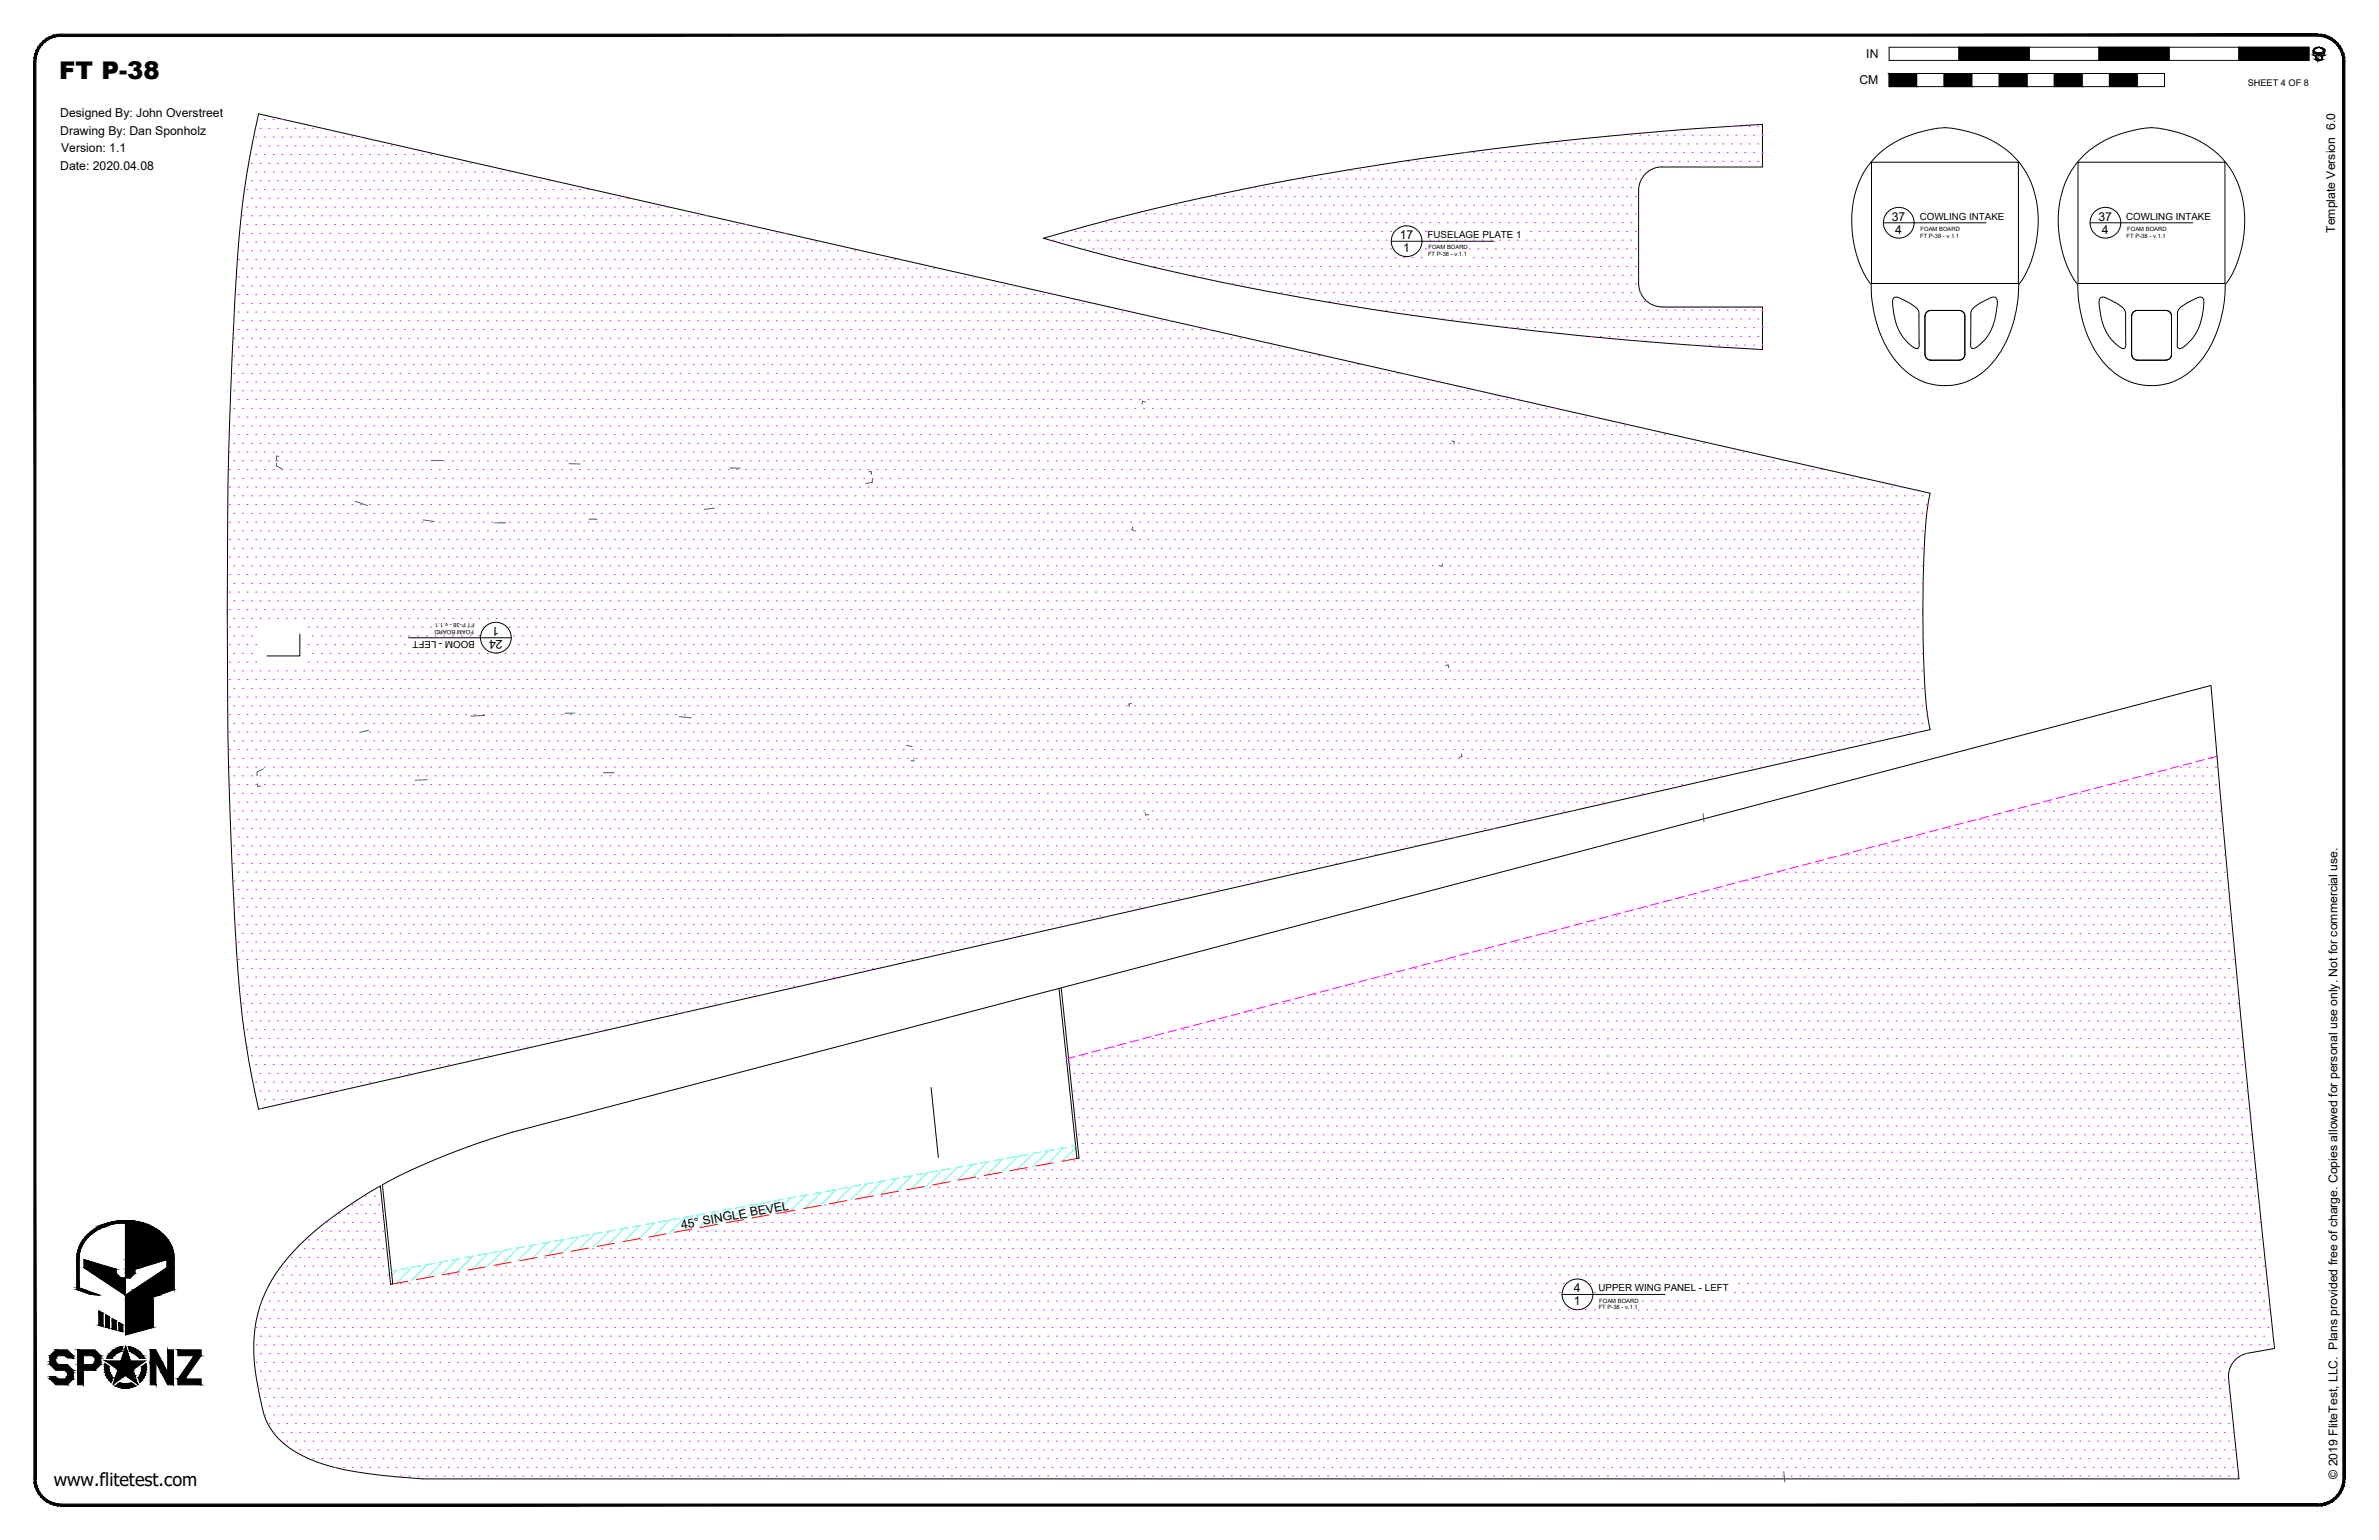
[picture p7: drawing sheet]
<svg xmlns="http://www.w3.org/2000/svg" width="864mm" height="559mm" viewBox="0 0 864 559" stroke-linecap="round" stroke-linejoin="round" font-family="sans-serif">
<defs><g id="words">
<text font-size="12.3" x="95.6" y="239.2">L</text>
<text font-size="8.9" x="21.5" y="28.8">FT P-38</text>
<text font-size="6.6" x="19.5" y="539.1">www.flitetest.com</text>
<g font-size="4.4">
<text x="677.5" y="21.1">IN</text>
<text x="675" y="30.6">CM</text>
<text x="21.9" y="42.5">Designed By: John Overstreet</text>
<text x="21.9" y="48.9">Drawing By: Dan Sponholz</text>
<text x="22.2" y="55.3">Version: 1.1</text>
<text x="21.9" y="61.7">Date: 2020.04.08</text>
<text x="686.8" y="80.1">37</text>
<text x="761.8" y="80.1">37</text>
<text x="508.2" y="86.8">17</text>
<text x="688" y="84.8">4</text>
<text x="763" y="84.8">4</text>
<text x="847.7" y="84.5" transform="rotate(-90 847.7 84.5)">Template Version 6.0</text>
<text x="509.4" y="91.5">1</text>
<text x="181.2" y="227.4" transform="rotate(-180 181.2 227.4)">1</text>
<text x="182.5" y="232.2" transform="rotate(-180 182.5 232.2)">24</text>
<text x="247.5" y="446" transform="rotate(-10 247.5 446)">45° SINGLE BEVEL</text>
<text x="571.4" y="468.9">4</text>
<text x="571.4" y="473.7">1</text>
<text x="848.5" y="536.6" transform="rotate(-90 848.5 536.6)">© 2019 FliteTest, LLC. Plans provided free of charge. Copies allowed for personal use only. Not for commercial use.</text>
</g>
<g font-size="3.5">
<text x="696.9" y="79.8">COWLING INTAKE</text>
<text x="771.9" y="79.8">COWLING INTAKE</text>
<text x="518.2" y="86.4">FUSELAGE PLATE 1</text>
<text x="172.4" y="232.5" transform="rotate(-180 172.4 232.5)">BOOM - LEFT</text>
<text x="580.3" y="468.6">UPPER WING PANEL - LEFT</text>
</g>
<text font-size="3.3" x="816" y="31.1">SHEET 4 OF 8</text>
<g font-size="2.1">
<text x="697.2" y="83.8">FOAM BOARD</text>
<text x="772.2" y="83.8">FOAM BOARD</text>
<text x="697" y="86.4">FT P-38 - v.1.1</text>
<text x="772" y="86.4">FT P-38 - v.1.1</text>
<text x="518.4" y="93">FT P-38 - v.1.1</text>
<text x="518.5" y="90.5">FOAM BOARD</text>
<text x="172.2" y="226" transform="rotate(-180 172.2 226)">FT P-38 - v.1.1</text>
<text x="172.1" y="228.5" transform="rotate(-180 172.1 228.5)">FOAM BOARD</text>
<text x="580.5" y="472.6">FOAM BOARD</text>
<text x="580.4" y="475.2">FT P-38 - v.1.1</text>
</g>
</g></defs>
<!-- layer: 01 CUT -->
<g fill="none" stroke="#000" stroke-width=".36">
<path d="M93.9 41.3l606.8 137.7-.6 2.6a330.8 330.8 0 0 0-2 51.7l1 21 1.6 10.5-606.8 137.7a348.6 348.6 0 0 1-8.6-67.1 2301.3 2301.3 0 0 1-2.3-170.7 1163.8 1163.8 0 0 1 5-90.1l2.5-16.7zM679.4 58.9h53.3v44h-53.3zM680.8 57a38 38 0 0 1 22.8-10.5 37.3 37.3 0 0 1 16.6 3.1 30.8 30.8 0 0 1 19.7 28.4 40 40 0 0 1-7.1 25.3 43.2 43.2 0 0 1-11.2 30.2 22.2 22.2 0 0 1-34.2-3.6 44.4 44.4 0 0 1-8.1-26.6 39.7 39.7 0 0 1-6.5-30.1 29.7 29.7 0 0 1 8-16.2zM754.3 58.9h53.4v44h-53.4zM756.6 56.1a39.9 39.9 0 0 1 24.4-9.8 39.3 39.3 0 0 1 25.3 10.7 32.4 32.4 0 0 1 8.5 25.8 37.8 37.8 0 0 1-7 20.5 42.6 42.6 0 0 1-11.2 30.2 22.2 22.2 0 0 1-34.2-3.6 44.8 44.8 0 0 1-8.2-26.6 40.1 40.1 0 0 1-3.4-39.4 30.3 30.3 0 0 1 5.8-7.8zM603.3 60.6h36.5v-15.5a1289.6 1289.6 0 0 0-221 30.7l-16.1 4-23.9 6.7a1022.3 1022.3 0 0 0 162.2 31.7 1415.8 1415.8 0 0 0 98.8 8.6v-15.4h-36.5M603.3 60.6a8.5 8.5 0 0 0-8.5 8.5v33.8M594.8 102.8a8.5 8.5 0 0 0 8.5 8.6M687.5 108.1l.8-.3a15.6 15.6 0 0 1 8.1 5l.3 12a1.22 1.22 0 0 1-.4 1.5 1.22 1.22 0 0 1-1.6-.2 18.1 18.1 0 0 1-7.5-14.3l-.1-1.2a2.86 2.86 0 0 1 .4-2.5zM698.8 114.7v13.9l.6 1.5 1.4 .6h10.5l1.4-.6 .6-1.5v-13.9M698.8 114.7l.6-1.5 1.4-.6 11 .1 1.2 .9 .3 1.1M716.7 111.5l2.9-1.9a7.8 7.8 0 0 1 4.5-1.8l.5 .3a3.9 3.9 0 0 1 .3 3.7 17.6 17.6 0 0 1-8 14.5h-1.1l-.5-1 .1-12 .5-1z"/>
<path d="M762.4 108.1l.8-.3a15.1 15.1 0 0 1 8.2 5l.3 1.1v10.9a1.23 1.23 0 0 1-.4 1.5 1.23 1.23 0 0 1-1.6-.2 18.1 18.1 0 0 1-7.5-14.3 4.7 4.7 0 0 1 .2-3.7zM773.8 114.7v14M773.8 114.7l.6-1.5 1.4-.6 11 .1 1.2 .9 .3 1.1M788.3 114.7v13.9l-.6 1.5-1.4 .6h-10.5l-1.4-.6-.6-1.5M791.2 111.9a21.5 21.5 0 0 1 7.6-4.1l.8 .3a2.86 2.86 0 0 1 .4 2.5 19.2 19.2 0 0 1-7.1 15.1l-.5 .4a1.22 1.22 0 0 1-1.6 .2 1.22 1.22 0 0 1-.4-1.5v-10.9l.2-1.1zM385.2 358.5l6.5 61.7-.8 .2-6.5-61.7M338 394.6l2.6 25.4M186 410.8a240.6 240.6 0 0 0-47.2 19.1l3.8 36-.8 .1-3.7-35.7a131 131 0 0 0-31.4 23.7 49.3 49.3 0 0 0-14 43.5l1.3 7.8a37.6 37.6 0 0 0 3.2 11.3 30.2 30.2 0 0 0 17.3 13.7 102.7 102.7 0 0 0 28.3 5.5l10.5 .8h659.5l-3.8-36.3a8.5 8.5 0 0 1 7-9.3l9.7-1.7-12.3-120.2-7.4-80.2-3.4-40.2-616.8 162.2"/>
</g>
<!-- layer: 05 REFERENCE -->
<g fill="none" stroke="#0f0" stroke-width=".36">
<path d="M415.8 145.9l-1-.3-.2 1M100.4 168.1l-.1 1 2.1 1M101.3 165.5h-.9l-.1 1.9M156.6 167.1h4.1M206.6 168.3l3.9 .1M265 169.8l3.6 .1M315.3 171.1h1v1M316.7 173.9l-.1 1.1-2.3 .5M527 160l1 .2-.3 1M129 181.9l4.4 1.5M153.6 188.7l4 .5M183.6 189.7h-4.1"/>
<path d="M213.8 188.4h3M259.4 184.4l-3.8 .4M411.2 191.2l-.4 1 1 .3M523.7 204.6l-.3 1-1-.4M176 259.6l-5.1 .2M208.8 258.8h-3.8M410.7 255.2l-1 .2 .3 1M524.7 241.5l1-.2 .2 1M95.6 278.9l-2.3 1.2v1.4M133.8 265l-3.2 .8M246.7 260l4.2 .5M329 270.5l2.1 .4"/>
<path d="M330.7 276.1h.6M331.4 276.1h.3M331.7 275v1.1M530.5 273.6l.2 .9-1 .3M93.5 284.4v.9h1.1M155 282.9l-4.3 .2M219.1 280.4h3.8M415.6 294.8l.3 1 1-.2M618.3 295.1l.3 3.1M647.5 533.9l.4 3.9"/>
</g>
<!-- layer: 04 BEVEL -->
<g fill="none" stroke="#0ff" stroke-width=".36">
<path d="M368.6 419.7l-3.2 .6M369.6 419.5l-5.8 5.8M373.2 418.8l-3.1 .6M375.1 418.5l-5.8 5.9M377.9 418l-3.1 .6M380.6 417.5l-5.8 5.8M382.6 417.2l-3.1 .5M386.1 416.5l-5.8 5.8M387.3 416.3l-3.2 .6M390.4 415.7l-1.5 .3M390.5 416.6l-4.7 4.7M259.6 439.7l-5.8 5.8"/>
<path d="M260.8 439.5l-3.1 .5M265.1 438.7l-5.8 5.8M265.5 438.6l-3.2 .6M270.1 437.7l-3 .6M270.6 437.6l-5.8 5.9M274.8 436.9l-3.1 .6M276.1 436.7l-5.8 5.8M279.5 436.1l-3.1 .5M281.6 435.7l-5.8 5.8M284.2 435.2l-3.1 .6M287.1 434.7l-5.8 5.8M288.9 434.3l-3.1 .6"/>
<path d="M292.6 433.6l-5.8 5.8M293.6 433.5l-3.1 .5M298.1 432.6l-5.8 5.8M298.3 432.6l-3.2 .6M303 431.7l-3.2 .6M303.6 431.6l-5.8 5.9M307.6 430.9l-3.1 .5M309.1 430.6l-5.8 5.8M312.3 430l-3.1 .6M314.6 429.6l-5.8 5.8M317 429.2l-3.1 .6M320.1 428.6l-5.8 5.8"/>
<path d="M321.7 428.3l-3.1 .6M325.6 427.6l-5.8 5.8M326.4 427.5l-3.1 .5M327.9 427.2l3.2-.6-5.8 5.8M335.8 425.7l-3.2 .6M336.6 425.6l-5.8 5.8M340.4 424.9l-3.1 .5M342.1 424.6l-5.8 5.8M345.1 424l-3.1 .6M347.6 423.6l-5.8 5.8M349.8 423.2l-3.1 .6M353.1 422.6l-5.8 5.8"/>
<path d="M354.5 422.3l-3.2 .6M358.6 421.6l-5.8 5.7M359.2 421.4l-3.1 .6M363.8 420.6l-3.1 .6M364.1 420.5l-5.8 5.8M149.7 459.8l-5.8 5.8M153.1 459.2l-3.2 .6M155.2 458.8l-5.8 5.8M157.7 458.4l-3.1 .5M160.7 457.8l-5.8 5.8M162.4 457.5l-3.1 .6M166.1 456.8l-5.8 5.8"/>
<path d="M167.1 456.7l-3.1 .5M171.7 455.8l-5.8 5.8M171.8 455.8l-3.2 .6M176.5 454.9l-3.2 .6M177.2 454.8l-5.8 5.8M181.1 454.1l-3.1 .6M185.8 453.2l-3.1 .6-5.8 5.8M188.2 452.8l-5.8 5.8M190.5 452.3l-3.1 .6M193.7 451.8l-5.8 5.8M195.2 451.5l-3.1 .6M199.1 450.8l-5.8 5.8"/>
<path d="M199.9 450.6l-3.1 .6M204.5 449.8l-3.1 .6M204.6 449.8l-5.8 5.8M209.3 448.9l-3.2 .6M210.2 448.8l-5.9 5.8M213.9 448.1l-3.1 .5M215.7 447.8l-5.8 5.8M218.6 447.2l-3.1 .6M221.2 446.7l-5.8 5.8M223.3 446.3l-3.1 .6M226.6 445.7l-5.7 5.8M228 445.5l-3.1 .6"/>
<path d="M232.1 444.7l-5.8 5.8M232.7 444.6l-3.1 .6M237.3 443.8l-3.1 .5M237.6 443.7l-5.8 5.8M242.1 442.9l-3.2 .6M243.1 442.7l-5.8 5.8M246.7 442.1l-3.1 .5M248.7 441.7l-5.9 5.8M251.4 441.2l-3.1 .6M254.2 440.7l-5.8 5.8M256.1 440.3l-3.1 .6M143.7 461l-1.6 .2"/>
<path d="M144.2 460.9l-2 1.9M148.3 460.1l-3.1 .6"/>
</g>
<!-- layer: 07 DE-PAPER -->
<g fill="none" stroke="#f0f" stroke-width=".36">
<path d="M91.2 59.3h.1M92.8 56.1h.1M92.8 49.7h.1M94.4 59.3h.1M94.4 52.9h.1M94.4 46.6h.1M96 56.1h.1M96 49.7h.1M96 43.4h.1M97.6 59.3h.1M97.6 52.9h.1M97.6 46.6h.1"/>
<path d="M99.2 56.1h.1M99.2 49.7h.1M99.2 43.4h.1M100.8 59.3h.1M100.8 52.9h.1M100.8 46.6h.1M102.3 56.1h.1M102.3 49.7h.1M102.3 43.4h.1M103.9 59.3h.1M103.9 52.9h.1M103.9 46.6h.1"/>
<path d="M105.5 56.1h.1M105.5 49.7h.1M107.1 59.3h.1M107.1 52.9h.1M107.1 46.6h.1M108.7 56.1h.1M108.7 49.7h.1M110.3 59.3h.1M110.3 52.9h.1M110.3 46.6h.1M111.9 56.1h.1M111.9 49.7h.1"/>
<path d="M113.5 59.3h.1M113.5 52.9h.1M113.5 46.6h.1M115 56.1h.1M115 49.7h.1M116.6 59.3h.1M116.6 52.9h.1M116.6 46.6h.1M118.2 56.1h.1M118.2 49.7h.1M119.8 59.3h.1M119.8 52.9h.1"/>
<path d="M121.4 56.1h.1M121.4 49.7h.1M123 59.3h.1M123 52.9h.1M124.6 56.1h.1M124.6 49.7h.1M126.2 59.3h.1M126.2 52.9h.1M127.7 56.1h.1M127.7 49.7h.1M129.3 59.3h.1M129.3 52.9h.1"/>
<path d="M130.9 56.1h.1M130.9 49.7h.1M132.5 59.3h.1M132.5 52.9h.1M134.1 56.1h.1M135.7 59.3h.1M135.7 52.9h.1M137.3 56.1h.1M138.9 59.3h.1M138.9 52.9h.1M140.4 56.1h.1M142 59.3h.1"/>
<path d="M142 52.9h.1M143.6 56.1h.1M145.2 59.3h.1M146.8 56.1h.1M148.4 59.3h.1M150 56.1h.1M151.6 59.3h.1M153.1 56.1h.1M154.7 59.3h.1M156.3 56.1h.1M157.9 59.3h.1M161.1 59.3h.1"/>
<path d="M164.3 59.3h.1M167.4 59.3h.1M170.6 59.3h.1M511.1 58.6h.1M514.3 58.6h.1M517.4 58.6h.1M520.6 58.6h.1M523.8 58.6h.1M527 58.6h.1M530.1 58.6h.1M531.7 55.4h.1M533.3 58.6h.1"/>
<path d="M534.9 55.4h.1M536.5 58.6h.1M538.1 55.4h.1M539.7 58.6h.1M541.3 55.4h.1M542.8 58.6h.1M544.4 55.4h.1M546 58.6h.1M547.6 55.4h.1M549.2 58.6h.1M550.8 55.4h.1M552.4 58.6h.1"/>
<path d="M554 55.4h.1M555.5 58.6h.1M557.1 55.4h.1M558.7 52.2h.1M558.7 58.6h.1M560.3 55.4h.1M561.9 52.2h.1M561.9 58.6h.1M563.5 55.4h.1M565.1 52.2h.1M565.1 58.6h.1M566.7 55.4h.1"/>
<path d="M568.2 52.2h.1M568.2 58.6h.1M569.8 55.4h.1M571.4 52.2h.1M571.4 58.6h.1M573 55.4h.1M574.6 52.2h.1M574.6 58.6h.1M576.2 55.4h.1M577.8 52.2h.1M577.8 58.6h.1M579.4 55.4h.1"/>
<path d="M580.9 52.2h.1M580.9 58.6h.1M582.5 55.4h.1M584.1 52.2h.1M584.1 58.6h.1M585.7 55.4h.1M587.3 52.2h.1M587.3 58.6h.1M588.9 49h.1M588.9 55.4h.1M590.5 52.2h.1M590.5 58.6h.1"/>
<path d="M592.1 49h.1M592.1 55.4h.1M593.6 52.2h.1M593.6 58.6h.1M595.2 49h.1M595.2 55.4h.1M596.8 52.2h.1M596.8 58.6h.1M598.4 49h.1M598.4 55.4h.1M600 52.2h.1M600 58.6h.1"/>
<path d="M601.6 49h.1M601.6 55.4h.1M603.2 52.2h.1M603.2 58.6h.1M604.8 49h.1M604.8 55.4h.1M606.3 52.2h.1M606.3 58.6h.1M607.9 49h.1M607.9 55.4h.1M609.5 52.2h.1M609.5 58.6h.1"/>
<path d="M611.1 49h.1M611.1 55.4h.1M612.7 52.2h.1M612.7 58.6h.1M614.3 49h.1M614.3 55.4h.1M615.9 52.2h.1M615.9 58.6h.1M617.5 49h.1M617.5 55.4h.1M619 52.2h.1M619 58.6h.1"/>
<path d="M620.6 49h.1M620.6 55.4h.1M622.2 52.2h.1M622.2 58.6h.1M623.8 49h.1M623.8 55.4h.1M625.4 52.2h.1M625.4 58.6h.1M627 49h.1M627 55.4h.1M628.6 45.9h.1M628.6 52.2h.1"/>
<path d="M628.6 58.6h.1M630.2 49h.1M630.2 55.4h.1M631.7 45.9h.1M631.7 52.2h.1M631.7 58.6h.1M633.3 49h.1M633.3 55.4h.1M634.9 45.9h.1M634.9 52.2h.1M634.9 58.6h.1M636.5 49h.1"/>
<path d="M636.5 55.4h.1M638.1 45.9h.1M638.1 52.2h.1M638.1 58.6h.1M639.7 49h.1M639.7 55.4h.1M88.1 78.3h.1M89.6 75.1h.1M89.6 68.8h.1M91.2 78.3h.1M91.2 72h.1M91.2 65.6h.1"/>
<path d="M92.8 75.1h.1M92.8 68.8h.1M92.8 62.4h.1M94.4 78.3h.1M94.4 72h.1M94.4 65.6h.1M96 75.1h.1M96 68.8h.1M96 62.4h.1M97.6 78.3h.1M97.6 72h.1M97.6 65.6h.1"/>
<path d="M99.2 75.1h.1M99.2 68.8h.1M99.2 62.4h.1M100.8 78.3h.1M100.8 72h.1M100.8 65.6h.1M102.3 75.1h.1M102.3 68.8h.1M102.3 62.4h.1M103.9 78.3h.1M103.9 72h.1M103.9 65.6h.1"/>
<path d="M105.5 75.1h.1M105.5 68.8h.1M105.5 62.4h.1M107.1 78.3h.1M107.1 72h.1M107.1 65.6h.1M108.7 75.1h.1M108.7 68.8h.1M108.7 62.4h.1M110.3 78.3h.1M110.3 72h.1M110.3 65.6h.1"/>
<path d="M111.9 75.1h.1M111.9 68.8h.1M111.9 62.4h.1M113.5 78.3h.1M113.5 72h.1M113.5 65.6h.1M115 75.1h.1M115 68.8h.1M115 62.4h.1M116.6 78.3h.1M116.6 72h.1M116.6 65.6h.1"/>
<path d="M118.2 75.1h.1M118.2 68.8h.1M118.2 62.4h.1M119.8 78.3h.1M119.8 72h.1M119.8 65.6h.1M121.4 75.1h.1M121.4 68.8h.1M121.4 62.4h.1M123 78.3h.1M123 72h.1M123 65.6h.1"/>
<path d="M124.6 75.1h.1M124.6 68.8h.1M124.6 62.4h.1M126.2 78.3h.1M126.2 72h.1M126.2 65.6h.1M127.7 75.1h.1M127.7 68.8h.1M127.7 62.4h.1M129.3 78.3h.1M129.3 72h.1M129.3 65.6h.1"/>
<path d="M130.9 75.1h.1M130.9 68.8h.1M130.9 62.4h.1M132.5 78.3h.1M132.5 72h.1M132.5 65.6h.1M134.1 75.1h.1M134.1 68.8h.1M134.1 62.4h.1M135.7 78.3h.1M135.7 72h.1M135.7 65.6h.1"/>
<path d="M137.3 75.1h.1M137.3 68.8h.1M137.3 62.4h.1M138.9 78.3h.1M138.9 72h.1M138.9 65.6h.1M140.4 75.1h.1M140.4 68.8h.1M140.4 62.4h.1M142 78.3h.1M142 72h.1M142 65.6h.1"/>
<path d="M143.6 75.1h.1M143.6 68.8h.1M143.6 62.4h.1M145.2 78.3h.1M145.2 72h.1M145.2 65.6h.1M146.8 75.1h.1M146.8 68.8h.1M146.8 62.4h.1M148.4 78.3h.1M148.4 72h.1M148.4 65.6h.1"/>
<path d="M150 75.1h.1M150 68.8h.1M150 62.4h.1M151.6 78.3h.1M151.6 72h.1M151.6 65.6h.1M153.1 75.1h.1M153.1 68.8h.1M153.1 62.4h.1M154.7 78.3h.1M154.7 72h.1M154.7 65.6h.1"/>
<path d="M156.3 75.1h.1M156.3 68.8h.1M156.3 62.4h.1M157.9 78.3h.1M157.9 72h.1M157.9 65.6h.1M159.5 75.1h.1M159.5 68.8h.1M159.5 62.4h.1M161.1 78.3h.1M161.1 72h.1M161.1 65.6h.1"/>
<path d="M162.7 75.1h.1M162.7 68.8h.1M162.7 62.4h.1M164.3 78.3h.1M164.3 72h.1M164.3 65.6h.1M165.9 75.1h.1M165.9 68.8h.1M165.9 62.4h.1M167.4 78.3h.1M167.4 72h.1M167.4 65.6h.1"/>
<path d="M169 75.1h.1M169 68.8h.1M169 62.4h.1M170.6 78.3h.1M170.6 72h.1M170.6 65.6h.1M172.2 75.1h.1M172.2 68.8h.1M172.2 62.4h.1M173.8 78.3h.1M173.8 72h.1M173.8 65.6h.1"/>
<path d="M175.4 75.1h.1M175.4 68.8h.1M175.4 62.4h.1M177 78.3h.1M177 72h.1M177 65.6h.1M178.6 75.1h.1M178.6 68.8h.1M178.6 62.4h.1M180.1 78.3h.1M180.1 72h.1M180.1 65.6h.1"/>
<path d="M181.7 75.1h.1M181.7 68.8h.1M181.7 62.4h.1M183.3 78.3h.1M183.3 72h.1M183.3 65.6h.1M184.9 75.1h.1M184.9 68.8h.1M184.9 62.4h.1M186.5 78.3h.1M186.5 72h.1M186.5 65.6h.1"/>
<path d="M188.1 75.1h.1M188.1 68.8h.1M189.7 78.3h.1M189.7 72h.1M189.7 65.6h.1M191.3 75.1h.1M191.3 68.8h.1M192.8 78.3h.1M192.8 72h.1M192.8 65.6h.1M194.4 75.1h.1M194.4 68.8h.1"/>
<path d="M196 78.3h.1M196 72h.1M196 65.6h.1M197.6 75.1h.1M197.6 68.8h.1M199.2 78.3h.1M199.2 72h.1M199.2 65.6h.1M200.8 75.1h.1M200.8 68.8h.1M202.4 78.3h.1M202.4 72h.1"/>
<path d="M204 75.1h.1M204 68.8h.1M205.5 78.3h.1M205.5 72h.1M207.1 75.1h.1M207.1 68.8h.1M208.7 78.3h.1M208.7 72h.1M210.3 75.1h.1M210.3 68.8h.1M211.9 78.3h.1M211.9 72h.1"/>
<path d="M213.5 75.1h.1M213.5 68.8h.1M215.1 78.3h.1M215.1 72h.1M216.7 75.1h.1M218.2 78.3h.1M218.2 72h.1M219.8 75.1h.1M221.4 78.3h.1M221.4 72h.1M223 75.1h.1M224.6 78.3h.1"/>
<path d="M224.6 72h.1M226.2 75.1h.1M227.8 78.3h.1M227.8 72h.1M229.4 75.1h.1M230.9 78.3h.1M232.5 75.1h.1M234.1 78.3h.1M235.8 75.1h.1M237.3 78.3h.1M238.9 75.1h.1M240.5 78.3h.1"/>
<path d="M242.1 75.1h.1M243.7 78.3h.1M246.9 78.3h.1M250 78.3h.1M253.2 78.3h.1M256.4 78.3h.1M412.6 77.6h.1M415.8 77.6h.1M419 77.6h.1M422.1 77.6h.1M425.3 77.6h.1M426.9 74.4h.1"/>
<path d="M428.5 77.6h.1M430.1 74.4h.1M431.7 77.6h.1M433.3 74.4h.1M434.8 77.6h.1M436.4 74.4h.1M438 77.6h.1M439.6 74.4h.1M441.2 71.3h.1M441.2 77.6h.1M442.8 74.4h.1M444.4 71.3h.1"/>
<path d="M444.4 77.6h.1M446 74.4h.1M447.6 71.3h.1M447.6 77.6h.1M449.2 74.4h.1M450.8 71.3h.1M450.8 77.6h.1M452.4 74.4h.1M453.9 71.3h.1M453.9 77.6h.1M455.5 68.1h.1M455.5 74.4h.1"/>
<path d="M457.1 71.3h.1M457.1 77.6h.1M458.7 68.1h.1M458.7 74.4h.1M460.3 71.3h.1M460.3 77.6h.1M461.9 68.1h.1M461.9 74.4h.1M463.5 71.3h.1M463.5 77.6h.1M465.1 68.1h.1M465.1 74.4h.1"/>
<path d="M466.6 71.3h.1M466.6 77.6h.1M468.2 68.1h.1M468.2 74.4h.1M469.8 71.3h.1M469.8 77.6h.1M471.4 68.1h.1M471.4 74.4h.1M473 64.9h.1M473 71.3h.1M473 77.6h.1M474.6 68.1h.1"/>
<path d="M474.6 74.4h.1M476.2 64.9h.1M476.2 71.3h.1M476.2 77.6h.1M477.8 68.1h.1M477.8 74.4h.1M479.3 64.9h.1M479.3 71.3h.1M479.3 77.6h.1M480.9 68.1h.1M480.9 74.4h.1M482.5 64.9h.1"/>
<path d="M482.5 71.3h.1M482.5 77.6h.1M484.1 68.1h.1M484.1 74.4h.1M485.7 64.9h.1M485.7 71.3h.1M485.7 77.6h.1M487.3 68.1h.1M487.3 74.4h.1M488.9 64.9h.1M488.9 71.3h.1M488.9 77.6h.1"/>
<path d="M490.5 61.7h.1M490.5 68.1h.1M490.5 74.4h.1M492 64.9h.1M492 71.3h.1M492 77.6h.1M493.6 61.7h.1M493.6 68.1h.1M493.6 74.4h.1M495.2 64.9h.1M495.2 71.3h.1M495.2 77.6h.1"/>
<path d="M496.8 61.7h.1M496.8 68.1h.1M496.8 74.4h.1M498.4 64.9h.1M498.4 71.3h.1M498.4 77.6h.1M500 61.7h.1M500 68.1h.1M500 74.4h.1M501.6 64.9h.1M501.6 71.3h.1M501.6 77.6h.1"/>
<path d="M503.2 61.7h.1M503.2 68.1h.1M503.2 74.4h.1M504.7 64.9h.1M504.7 71.3h.1M504.7 77.6h.1M506.3 61.7h.1M506.3 68.1h.1M506.3 74.4h.1M507.9 64.9h.1M507.9 71.3h.1M507.9 77.6h.1"/>
<path d="M509.5 61.7h.1M509.5 68.1h.1M509.5 74.4h.1M511.1 64.9h.1M511.1 71.3h.1M511.1 77.6h.1M512.7 61.7h.1M512.7 68.1h.1M512.7 74.4h.1M514.3 64.9h.1M514.3 71.3h.1M514.3 77.6h.1"/>
<path d="M515.9 61.7h.1M515.9 68.1h.1M515.9 74.4h.1M517.4 64.9h.1M517.4 71.3h.1M517.4 77.6h.1M519 61.7h.1M519 68.1h.1M519 74.4h.1M520.6 64.9h.1M520.6 71.3h.1M520.6 77.6h.1"/>
<path d="M522.2 61.7h.1M522.2 68.1h.1M522.2 74.4h.1M523.8 64.9h.1M523.8 71.3h.1M523.8 77.6h.1M525.4 61.7h.1M525.4 68.1h.1M525.4 74.4h.1M527 64.9h.1M527 71.3h.1M527 77.6h.1"/>
<path d="M528.6 61.7h.1M528.6 68.1h.1M528.6 74.4h.1M530.1 64.9h.1M530.1 71.3h.1M530.1 77.6h.1M531.7 61.7h.1M531.7 68.1h.1M531.7 74.4h.1M533.3 64.9h.1M533.3 71.3h.1M533.3 77.6h.1"/>
<path d="M534.9 61.7h.1M534.9 68.1h.1M534.9 74.4h.1M536.5 64.9h.1M536.5 71.3h.1M536.5 77.6h.1M538.1 61.7h.1M538.1 68.1h.1M538.1 74.4h.1M539.7 64.9h.1M539.7 71.3h.1M539.7 77.6h.1"/>
<path d="M541.3 61.7h.1M541.3 68.1h.1M541.3 74.4h.1M542.8 64.9h.1M542.8 71.3h.1M542.8 77.6h.1M544.4 61.7h.1M544.4 68.1h.1M544.4 74.4h.1M546 64.9h.1M546 71.3h.1M546 77.6h.1"/>
<path d="M547.6 61.7h.1M547.6 68.1h.1M547.6 74.4h.1M549.2 64.9h.1M549.2 71.3h.1M549.2 77.6h.1M550.8 61.7h.1M550.8 68.1h.1M550.8 74.4h.1M552.4 64.9h.1M552.4 71.3h.1M552.4 77.6h.1"/>
<path d="M554 61.7h.1M554 68.1h.1M554 74.4h.1M555.5 64.9h.1M555.5 71.3h.1M555.5 77.6h.1M557.1 61.7h.1M557.1 68.1h.1M557.1 74.4h.1M558.7 64.9h.1M558.7 71.3h.1M558.7 77.6h.1"/>
<path d="M560.3 61.7h.1M560.3 68.1h.1M560.3 74.4h.1M561.9 64.9h.1M561.9 71.3h.1M561.9 77.6h.1M563.5 61.7h.1M563.5 68.1h.1M563.5 74.4h.1M565.1 64.9h.1M565.1 71.3h.1M565.1 77.6h.1"/>
<path d="M566.7 61.7h.1M566.7 68.1h.1M566.7 74.4h.1M568.2 64.9h.1M568.2 71.3h.1M568.2 77.6h.1M569.8 61.7h.1M569.8 68.1h.1M569.8 74.4h.1M571.4 64.9h.1M571.4 71.3h.1M571.4 77.6h.1"/>
<path d="M573 61.7h.1M573 68.1h.1M573 74.4h.1M574.6 64.9h.1M574.6 71.3h.1M574.6 77.6h.1M576.2 61.7h.1M576.2 68.1h.1M576.2 74.4h.1M577.8 64.9h.1M577.8 71.3h.1M577.8 77.6h.1"/>
<path d="M579.4 61.7h.1M579.4 68.1h.1M579.4 74.4h.1M580.9 64.9h.1M580.9 71.3h.1M580.9 77.6h.1M582.5 61.7h.1M582.5 68.1h.1M582.5 74.4h.1M584.1 64.9h.1M584.1 71.3h.1M584.1 77.6h.1"/>
<path d="M585.7 61.7h.1M585.7 68.1h.1M585.7 74.4h.1M587.3 64.9h.1M587.3 71.3h.1M587.3 77.6h.1M588.9 61.7h.1M588.9 68.1h.1M588.9 74.4h.1M590.5 64.9h.1M590.5 71.3h.1M590.5 77.6h.1"/>
<path d="M592.1 61.7h.1M592.1 68.1h.1M592.1 74.4h.1M593.6 64.9h.1M593.6 71.3h.1M593.6 77.6h.1M595.2 61.7h.1M598.4 61.7h.1M86.5 94.2h.1M88.1 97.4h.1M88.1 91h.1M88.1 84.7h.1"/>
<path d="M89.6 94.2h.1M89.6 87.8h.1M89.6 81.5h.1M91.2 97.4h.1M91.2 91h.1M91.2 84.7h.1M92.8 94.2h.1M92.8 87.8h.1M92.8 81.5h.1M94.4 97.4h.1M94.4 91h.1M94.4 84.7h.1"/>
<path d="M96 94.2h.1M96 87.8h.1M96 81.5h.1M97.6 97.4h.1M97.6 91h.1M97.6 84.7h.1M99.2 94.2h.1M99.2 87.8h.1M99.2 81.5h.1M100.8 97.4h.1M100.8 91h.1M100.8 84.7h.1"/>
<path d="M102.3 94.2h.1M102.3 87.8h.1M102.3 81.5h.1M103.9 97.4h.1M103.9 91h.1M103.9 84.7h.1M105.5 94.2h.1M105.5 87.8h.1M105.5 81.5h.1M107.1 97.4h.1M107.1 91h.1M107.1 84.7h.1"/>
<path d="M108.7 94.2h.1M108.7 87.8h.1M108.7 81.5h.1M110.3 97.4h.1M110.3 91h.1M110.3 84.7h.1M111.9 94.2h.1M111.9 87.8h.1M111.9 81.5h.1M113.5 97.4h.1M113.5 91h.1M113.5 84.7h.1"/>
<path d="M115 94.2h.1M115 87.8h.1M115 81.5h.1M116.6 97.4h.1M116.6 91h.1M116.6 84.7h.1M118.2 94.2h.1M118.2 87.8h.1M118.2 81.5h.1M119.8 97.4h.1M119.8 91h.1M119.8 84.7h.1"/>
<path d="M121.4 94.2h.1M121.4 87.8h.1M121.4 81.5h.1M123 97.4h.1M123 91h.1M123 84.7h.1M124.6 94.2h.1M124.6 87.8h.1M124.6 81.5h.1M126.2 97.4h.1M126.2 91h.1M126.2 84.7h.1"/>
<path d="M127.7 94.2h.1M127.7 87.8h.1M127.7 81.5h.1M129.3 97.4h.1M129.3 91h.1M129.3 84.7h.1M130.9 94.2h.1M130.9 87.8h.1M130.9 81.5h.1M132.5 97.4h.1M132.5 91h.1M132.5 84.7h.1"/>
<path d="M134.1 94.2h.1M134.1 87.8h.1M134.1 81.5h.1M135.7 97.4h.1M135.7 91h.1M135.7 84.7h.1M137.3 94.2h.1M137.3 87.8h.1M137.3 81.5h.1M138.9 97.4h.1M138.9 91h.1M138.9 84.7h.1"/>
<path d="M140.4 94.2h.1M140.4 87.8h.1M140.4 81.5h.1M142 97.4h.1M142 91h.1M142 84.7h.1M143.6 94.2h.1M143.6 87.8h.1M143.6 81.5h.1M145.2 97.4h.1M145.2 91h.1M145.2 84.7h.1"/>
<path d="M146.8 94.2h.1M146.8 87.8h.1M146.8 81.5h.1M148.4 97.4h.1M148.4 91h.1M148.4 84.7h.1M150 94.2h.1M150 87.8h.1M150 81.5h.1M151.6 97.4h.1M151.6 91h.1M151.6 84.7h.1"/>
<path d="M153.1 94.2h.1M153.1 87.8h.1M153.1 81.5h.1M154.7 97.4h.1M154.7 91h.1M154.7 84.7h.1M156.3 94.2h.1M156.3 87.8h.1M156.3 81.5h.1M157.9 97.4h.1M157.9 91h.1M157.9 84.7h.1"/>
<path d="M159.5 94.2h.1M159.5 87.8h.1M159.5 81.5h.1M161.1 97.4h.1M161.1 91h.1M161.1 84.7h.1M162.7 94.2h.1M162.7 87.8h.1M162.7 81.5h.1M164.3 97.4h.1M164.3 91h.1M164.3 84.7h.1"/>
<path d="M165.9 94.2h.1M165.9 87.8h.1M165.9 81.5h.1M167.4 97.4h.1M167.4 91h.1M167.4 84.7h.1M169 94.2h.1M169 87.8h.1M169 81.5h.1M170.6 97.4h.1M170.6 91h.1M170.6 84.7h.1"/>
<path d="M172.2 94.2h.1M172.2 87.8h.1M172.2 81.5h.1M173.8 97.4h.1M173.8 91h.1M173.8 84.7h.1M175.4 94.2h.1M175.4 87.8h.1M175.4 81.5h.1M177 97.4h.1M177 91h.1M177 84.7h.1"/>
<path d="M178.6 94.2h.1M178.6 87.8h.1M178.6 81.5h.1M180.1 97.4h.1M180.1 91h.1M180.1 84.7h.1M181.7 94.2h.1M181.7 87.8h.1M181.7 81.5h.1M183.3 97.4h.1M183.3 91h.1M183.3 84.7h.1"/>
<path d="M184.9 94.2h.1M184.9 87.8h.1M184.9 81.5h.1M186.5 97.4h.1M186.5 91h.1M186.5 84.7h.1M188.1 94.2h.1M188.1 87.8h.1M188.1 81.5h.1M189.7 97.4h.1M189.7 91h.1M189.7 84.7h.1"/>
<path d="M191.3 94.2h.1M191.3 87.8h.1M191.3 81.5h.1M192.8 97.4h.1M192.8 91h.1M192.8 84.7h.1M194.4 94.2h.1M194.4 87.8h.1M194.4 81.5h.1M196 97.4h.1M196 91h.1M196 84.7h.1"/>
<path d="M197.6 94.2h.1M197.6 87.8h.1M197.6 81.5h.1M199.2 97.4h.1M199.2 91h.1M199.2 84.7h.1M200.8 94.2h.1M200.8 87.8h.1M200.8 81.5h.1M202.4 97.4h.1M202.4 91h.1M202.4 84.7h.1"/>
<path d="M204 94.2h.1M204 87.8h.1M204 81.5h.1M205.5 97.4h.1M205.5 91h.1M205.5 84.7h.1M207.1 94.2h.1M207.1 87.8h.1M207.1 81.5h.1M208.7 97.4h.1M208.7 91h.1M208.7 84.7h.1"/>
<path d="M210.3 94.2h.1M210.3 87.8h.1M210.3 81.5h.1M211.9 97.4h.1M211.9 91h.1M211.9 84.7h.1M213.5 94.2h.1M213.5 87.8h.1M213.5 81.5h.1M215.1 97.4h.1M215.1 91h.1M215.1 84.7h.1"/>
<path d="M216.7 94.2h.1M216.7 87.8h.1M216.7 81.5h.1M218.2 97.4h.1M218.2 91h.1M218.2 84.7h.1M219.8 94.2h.1M219.8 87.8h.1M219.8 81.5h.1M221.4 97.4h.1M221.4 91h.1M221.4 84.7h.1"/>
<path d="M223 94.2h.1M223 87.8h.1M223 81.5h.1M224.6 97.4h.1M224.6 91h.1M224.6 84.7h.1M226.2 94.2h.1M226.2 87.8h.1M226.2 81.5h.1M227.8 97.4h.1M227.8 91h.1M227.8 84.7h.1"/>
<path d="M229.4 94.2h.1M229.4 87.8h.1M229.4 81.5h.1M230.9 97.4h.1M230.9 91h.1M230.9 84.7h.1M232.5 94.2h.1M232.5 87.8h.1M232.5 81.5h.1M234.1 97.4h.1M234.1 91h.1M234.1 84.7h.1"/>
<path d="M235.8 94.2h.1M235.8 87.8h.1M235.8 81.5h.1M237.3 97.4h.1M237.3 91h.1M237.3 84.7h.1M238.9 94.2h.1M238.9 87.8h.1M238.9 81.5h.1M240.5 97.4h.1M240.5 91h.1M240.5 84.7h.1"/>
<path d="M242.1 94.2h.1M242.1 87.8h.1M242.1 81.5h.1M243.7 97.4h.1M243.7 91h.1M243.7 84.7h.1M245.3 94.2h.1M245.3 87.8h.1M245.3 81.5h.1M246.9 97.4h.1M246.9 91h.1M246.9 84.7h.1"/>
<path d="M248.5 94.2h.1M248.5 87.8h.1M248.5 81.5h.1M250 97.4h.1M250 91h.1M250 84.7h.1M251.6 94.2h.1M251.6 87.8h.1M251.6 81.5h.1M253.2 97.4h.1M253.2 91h.1M253.2 84.7h.1"/>
<path d="M254.8 94.2h.1M254.8 87.8h.1M254.8 81.5h.1M256.4 97.4h.1M256.4 91h.1M256.4 84.7h.1M258 94.2h.1M258 87.8h.1M258 81.5h.1M259.6 97.4h.1M259.6 91h.1M259.6 84.7h.1"/>
<path d="M261.2 94.2h.1M261.2 87.8h.1M261.2 81.5h.1M262.7 97.4h.1M262.7 91h.1M262.7 84.7h.1M264.3 94.2h.1M264.3 87.8h.1M264.3 81.5h.1M265.9 97.4h.1M265.9 91h.1M265.9 84.7h.1"/>
<path d="M267.5 94.2h.1M267.5 87.8h.1M267.5 81.5h.1M269.1 97.4h.1M269.1 91h.1M269.1 84.7h.1M270.7 94.2h.1M270.7 87.8h.1M270.7 81.5h.1M272.3 97.4h.1M272.3 91h.1M272.3 84.7h.1"/>
<path d="M273.9 94.2h.1M273.9 87.8h.1M275.4 97.4h.1M275.4 91h.1M275.4 84.7h.1M277 94.2h.1M277 87.8h.1M278.6 97.4h.1M278.6 91h.1M278.6 84.7h.1M280.2 94.2h.1M280.2 87.8h.1"/>
<path d="M281.8 97.4h.1M281.8 91h.1M281.8 84.7h.1M283.4 94.2h.1M283.4 87.8h.1M285 97.4h.1M285 91h.1M285 84.7h.1M286.6 94.2h.1M286.6 87.8h.1M288.1 97.4h.1M288.1 91h.1"/>
<path d="M289.7 94.2h.1M289.7 87.8h.1M291.3 97.4h.1M291.3 91h.1M292.9 94.2h.1M292.9 87.8h.1M294.5 97.4h.1M294.5 91h.1M296.1 94.2h.1M296.1 87.8h.1M297.7 97.4h.1M297.7 91h.1"/>
<path d="M299.3 94.2h.1M300.8 97.4h.1M300.8 91h.1M302.4 94.2h.1M304 97.4h.1M304 91h.1M305.6 94.2h.1M307.2 97.4h.1M307.2 91h.1M308.8 94.2h.1M310.4 97.4h.1M310.4 91h.1"/>
<path d="M312 94.2h.1M313.5 97.4h.1M315.1 94.2h.1M316.7 97.4h.1M318.3 94.2h.1M319.9 97.4h.1M321.5 94.2h.1M323.1 97.4h.1M324.7 94.2h.1M326.2 97.4h.1M329.4 97.4h.1M332.6 97.4h.1"/>
<path d="M335.8 97.4h.1M338.9 97.4h.1M382.5 87.1h.1M385.6 87.1h.1M388.8 87.1h.1M390.4 84h.1M392 87.1h.1M393.6 84h.1M393.6 90.3h.1M395.2 87.1h.1M396.7 84h.1M396.7 90.3h.1"/>
<path d="M398.3 87.1h.1M399.9 84h.1M399.9 90.3h.1M401.5 80.8h.1M401.5 87.1h.1M403.1 84h.1M403.1 90.3h.1M404.7 80.8h.1M404.7 87.1h.1M404.7 93.5h.1M406.3 84h.1M406.3 90.3h.1"/>
<path d="M407.9 80.8h.1M407.9 87.1h.1M407.9 93.5h.1M409.4 84h.1M409.4 90.3h.1M411 80.8h.1M411 87.1h.1M411 93.5h.1M412.6 84h.1M412.6 90.3h.1M414.2 80.8h.1M414.2 87.1h.1"/>
<path d="M414.2 93.5h.1M415.8 84h.1M415.8 90.3h.1M417.4 80.8h.1M417.4 87.1h.1M417.4 93.5h.1M419 84h.1M419 90.3h.1M419 96.7h.1M420.6 80.8h.1M420.6 87.1h.1M420.6 93.5h.1"/>
<path d="M422.1 84h.1M422.1 90.3h.1M422.1 96.7h.1M423.7 80.8h.1M423.7 87.1h.1M423.7 93.5h.1M425.3 84h.1M425.3 90.3h.1M425.3 96.7h.1M426.9 80.8h.1M426.9 87.1h.1M426.9 93.5h.1"/>
<path d="M428.5 84h.1M428.5 90.3h.1M428.5 96.7h.1M430.1 80.8h.1M430.1 87.1h.1M430.1 93.5h.1M431.7 84h.1M431.7 90.3h.1M431.7 96.7h.1M433.3 80.8h.1M433.3 87.1h.1M433.3 93.5h.1"/>
<path d="M433.3 99.8h.1M434.8 84h.1M434.8 90.3h.1M434.8 96.7h.1M436.4 80.8h.1M436.4 87.1h.1M436.4 93.5h.1M436.4 99.8h.1M438 84h.1M438 90.3h.1M438 96.7h.1M439.6 80.8h.1"/>
<path d="M439.6 87.1h.1M439.6 93.5h.1M439.6 99.8h.1M441.2 84h.1M441.2 90.3h.1M441.2 96.7h.1M442.8 80.8h.1M442.8 87.1h.1M442.8 93.5h.1M442.8 99.8h.1M444.4 84h.1M444.4 90.3h.1"/>
<path d="M444.4 96.7h.1M446 80.8h.1M446 87.1h.1M446 93.5h.1M446 99.8h.1M447.6 84h.1M447.6 90.3h.1M447.6 96.7h.1M449.2 80.8h.1M449.2 87.1h.1M449.2 93.5h.1M449.2 99.8h.1"/>
<path d="M450.8 84h.1M450.8 90.3h.1M450.8 96.7h.1M452.4 80.8h.1M452.4 87.1h.1M452.4 93.5h.1M452.4 99.8h.1M453.9 84h.1M453.9 90.3h.1M453.9 96.7h.1M455.5 80.8h.1M455.5 87.1h.1"/>
<path d="M455.5 93.5h.1M455.5 99.8h.1M457.1 84h.1M457.1 90.3h.1M457.1 96.7h.1M458.7 80.8h.1M458.7 87.1h.1M458.7 93.5h.1M458.7 99.8h.1M460.3 84h.1M460.3 90.3h.1M460.3 96.7h.1"/>
<path d="M461.9 80.8h.1M461.9 87.1h.1M461.9 93.5h.1M461.9 99.8h.1M463.5 84h.1M463.5 90.3h.1M463.5 96.7h.1M465.1 80.8h.1M465.1 87.1h.1M465.1 93.5h.1M465.1 99.8h.1M466.6 84h.1"/>
<path d="M466.6 90.3h.1M466.6 96.7h.1M468.2 80.8h.1M468.2 87.1h.1M468.2 93.5h.1M468.2 99.8h.1M469.8 84h.1M469.8 90.3h.1M469.8 96.7h.1M471.4 80.8h.1M471.4 87.1h.1M471.4 93.5h.1"/>
<path d="M471.4 99.8h.1M473 84h.1M473 90.3h.1M473 96.7h.1M474.6 80.8h.1M474.6 87.1h.1M474.6 93.5h.1M474.6 99.8h.1M476.2 84h.1M476.2 90.3h.1M476.2 96.7h.1M477.8 80.8h.1"/>
<path d="M477.8 87.1h.1M477.8 93.5h.1M477.8 99.8h.1M479.3 84h.1M479.3 90.3h.1M479.3 96.7h.1M480.9 80.8h.1M480.9 87.1h.1M480.9 93.5h.1M480.9 99.8h.1M482.5 84h.1M482.5 90.3h.1"/>
<path d="M482.5 96.7h.1M484.1 80.8h.1M484.1 87.1h.1M484.1 93.5h.1M484.1 99.8h.1M485.7 84h.1M485.7 90.3h.1M485.7 96.7h.1M487.3 80.8h.1M487.3 87.1h.1M487.3 93.5h.1M487.3 99.8h.1"/>
<path d="M488.9 84h.1M488.9 90.3h.1M488.9 96.7h.1M490.5 80.8h.1M490.5 87.1h.1M490.5 93.5h.1M490.5 99.8h.1M492 84h.1M492 90.3h.1M492 96.7h.1M493.6 80.8h.1M493.6 87.1h.1"/>
<path d="M493.6 93.5h.1M493.6 99.8h.1M495.2 84h.1M495.2 90.3h.1M495.2 96.7h.1M496.8 80.8h.1M496.8 87.1h.1M496.8 93.5h.1M496.8 99.8h.1M498.4 84h.1M498.4 90.3h.1M498.4 96.7h.1"/>
<path d="M500 80.8h.1M500 87.1h.1M500 93.5h.1M500 99.8h.1M501.6 84h.1M501.6 90.3h.1M501.6 96.7h.1M503.2 80.8h.1M503.2 87.1h.1M503.2 93.5h.1M503.2 99.8h.1M504.7 84h.1"/>
<path d="M504.7 90.3h.1M504.7 96.7h.1M506.3 80.8h.1M506.3 93.5h.1M506.3 99.8h.1M507.9 96.7h.1M509.5 80.8h.1M509.5 93.5h.1M509.5 99.8h.1M511.1 96.7h.1M512.7 80.8h.1M512.7 93.5h.1"/>
<path d="M512.7 99.8h.1M514.3 96.7h.1M515.9 80.8h.1M515.9 93.5h.1M515.9 99.8h.1M517.4 84h.1M517.4 90.3h.1M517.4 96.7h.1M519 80.8h.1M519 87.1h.1M519 99.8h.1M520.6 96.7h.1"/>
<path d="M522.2 80.8h.1M522.2 87.1h.1M522.2 99.8h.1M523.8 96.7h.1M525.4 80.8h.1M525.4 87.1h.1M525.4 99.8h.1M527 96.7h.1M528.6 80.8h.1M528.6 87.1h.1M528.6 99.8h.1M530.1 96.7h.1"/>
<path d="M531.7 80.8h.1M531.7 87.1h.1M531.7 99.8h.1M533.3 90.3h.1M533.3 96.7h.1M534.9 80.8h.1M534.9 87.1h.1M534.9 93.5h.1M534.9 99.8h.1M536.5 90.3h.1M536.5 96.7h.1M538.1 80.8h.1"/>
<path d="M538.1 87.1h.1M538.1 93.5h.1M538.1 99.8h.1M539.7 90.3h.1M539.7 96.7h.1M541.3 80.8h.1M541.3 87.1h.1M541.3 93.5h.1M541.3 99.8h.1M542.8 90.3h.1M542.8 96.7h.1M544.4 80.8h.1"/>
<path d="M544.4 87.1h.1M544.4 93.5h.1M544.4 99.8h.1M546 90.3h.1M546 96.7h.1M547.6 80.8h.1M547.6 87.1h.1M547.6 93.5h.1M547.6 99.8h.1M549.2 90.3h.1M549.2 96.7h.1M550.8 80.8h.1"/>
<path d="M550.8 87.1h.1M550.8 93.5h.1M550.8 99.8h.1M552.4 90.3h.1M552.4 96.7h.1M554 80.8h.1M554 87.1h.1M554 93.5h.1M554 99.8h.1M555.5 84h.1M555.5 90.3h.1M555.5 96.7h.1"/>
<path d="M557.1 80.8h.1M557.1 87.1h.1M557.1 93.5h.1M557.1 99.8h.1M558.7 84h.1M558.7 90.3h.1M558.7 96.7h.1M560.3 80.8h.1M560.3 87.1h.1M560.3 93.5h.1M560.3 99.8h.1M561.9 84h.1"/>
<path d="M561.9 90.3h.1M561.9 96.7h.1M563.5 80.8h.1M563.5 87.1h.1M563.5 93.5h.1M563.5 99.8h.1M565.1 84h.1M565.1 90.3h.1M565.1 96.7h.1M566.7 80.8h.1M566.7 87.1h.1M566.7 93.5h.1"/>
<path d="M566.7 99.8h.1M568.2 84h.1M568.2 90.3h.1M568.2 96.7h.1M569.8 80.8h.1M569.8 87.1h.1M569.8 93.5h.1M569.8 99.8h.1M571.4 84h.1M571.4 90.3h.1M571.4 96.7h.1M573 80.8h.1"/>
<path d="M573 87.1h.1M573 93.5h.1M573 99.8h.1M574.6 84h.1M574.6 90.3h.1M574.6 96.7h.1M576.2 80.8h.1M576.2 87.1h.1M576.2 93.5h.1M576.2 99.8h.1M577.8 84h.1M577.8 90.3h.1"/>
<path d="M577.8 96.7h.1M579.4 80.8h.1M579.4 87.1h.1M579.4 93.5h.1M579.4 99.8h.1M580.9 84h.1M580.9 90.3h.1M580.9 96.7h.1M582.5 80.8h.1M582.5 87.1h.1M582.5 93.5h.1M582.5 99.8h.1"/>
<path d="M584.1 84h.1M584.1 90.3h.1M584.1 96.7h.1M585.7 80.8h.1M585.7 87.1h.1M585.7 93.5h.1M585.7 99.8h.1M587.3 84h.1M587.3 90.3h.1M587.3 96.7h.1M588.9 80.8h.1M588.9 87.1h.1"/>
<path d="M588.9 93.5h.1M588.9 99.8h.1M590.5 84h.1M590.5 90.3h.1M590.5 96.7h.1M592.1 80.8h.1M592.1 87.1h.1M592.1 93.5h.1M592.1 99.8h.1M593.6 84h.1M593.6 90.3h.1M593.6 96.7h.1"/>
<path d="M84.9 116.4h.1M86.5 119.6h.1M86.5 113.2h.1M86.5 106.9h.1M86.5 100.5h.1M88.1 116.4h.1M88.1 110.1h.1M88.1 103.7h.1M89.6 119.6h.1M89.6 113.2h.1M89.6 106.9h.1M89.6 100.5h.1"/>
<path d="M91.2 116.4h.1M91.2 110.1h.1M91.2 103.7h.1M92.8 119.6h.1M92.8 113.2h.1M92.8 106.9h.1M92.8 100.5h.1M94.4 116.4h.1M94.4 110.1h.1M94.4 103.7h.1M96 119.6h.1M96 113.2h.1"/>
<path d="M96 106.9h.1M96 100.5h.1M97.6 116.4h.1M97.6 110.1h.1M97.6 103.7h.1M99.2 119.6h.1M99.2 113.2h.1M99.2 106.9h.1M99.2 100.5h.1M100.8 116.4h.1M100.8 110.1h.1M100.8 103.7h.1"/>
<path d="M102.3 119.6h.1M102.3 113.2h.1M102.3 106.9h.1M102.3 100.5h.1M103.9 116.4h.1M103.9 110.1h.1M103.9 103.7h.1M105.5 119.6h.1M105.5 113.2h.1M105.5 106.9h.1M105.5 100.5h.1M107.1 116.4h.1"/>
<path d="M107.1 110.1h.1M107.1 103.7h.1M108.7 119.6h.1M108.7 113.2h.1M108.7 106.9h.1M108.7 100.5h.1M110.3 116.4h.1M110.3 110.1h.1M110.3 103.7h.1M111.9 119.6h.1M111.9 113.2h.1M111.9 106.9h.1"/>
<path d="M111.9 100.5h.1M113.5 116.4h.1M113.5 110.1h.1M113.5 103.7h.1M115 119.6h.1M115 113.2h.1M115 106.9h.1M115 100.5h.1M116.6 116.4h.1M116.6 110.1h.1M116.6 103.7h.1M118.2 119.6h.1"/>
<path d="M118.2 113.2h.1M118.2 106.9h.1M118.2 100.5h.1M119.8 116.4h.1M119.8 110.1h.1M119.8 103.7h.1M121.4 119.6h.1M121.4 113.2h.1M121.4 106.9h.1M121.4 100.5h.1M123 116.4h.1M123 110.1h.1"/>
<path d="M123 103.7h.1M124.6 119.6h.1M124.6 113.2h.1M124.6 106.9h.1M124.6 100.5h.1M126.2 116.4h.1M126.2 110.1h.1M126.2 103.7h.1M127.7 119.6h.1M127.7 113.2h.1M127.7 106.9h.1M127.7 100.5h.1"/>
<path d="M129.3 116.4h.1M129.3 110.1h.1M129.3 103.7h.1M130.9 119.6h.1M130.9 113.2h.1M130.9 106.9h.1M130.9 100.5h.1M132.5 116.4h.1M132.5 110.1h.1M132.5 103.7h.1M134.1 119.6h.1M134.1 113.2h.1"/>
<path d="M134.1 106.9h.1M134.1 100.5h.1M135.7 116.4h.1M135.7 110.1h.1M135.7 103.7h.1M137.3 119.6h.1M137.3 113.2h.1M137.3 106.9h.1M137.3 100.5h.1M138.9 116.4h.1M138.9 110.1h.1M138.9 103.7h.1"/>
<path d="M140.4 119.6h.1M140.4 113.2h.1M140.4 106.9h.1M140.4 100.5h.1M142 116.4h.1M142 110.1h.1M142 103.7h.1M143.6 119.6h.1M143.6 113.2h.1M143.6 106.9h.1M143.6 100.5h.1M145.2 116.4h.1"/>
<path d="M145.2 110.1h.1M145.2 103.7h.1M146.8 119.6h.1M146.8 113.2h.1M146.8 106.9h.1M146.8 100.5h.1M148.4 116.4h.1M148.4 110.1h.1M148.4 103.7h.1M150 119.6h.1M150 113.2h.1M150 106.9h.1"/>
<path d="M150 100.5h.1M151.6 116.4h.1M151.6 110.1h.1M151.6 103.7h.1M153.1 119.6h.1M153.1 113.2h.1M153.1 106.9h.1M153.1 100.5h.1M154.7 116.4h.1M154.7 110.1h.1M154.7 103.7h.1M156.3 119.6h.1"/>
<path d="M156.3 113.2h.1M156.3 106.9h.1M156.3 100.5h.1M157.9 116.4h.1M157.9 110.1h.1M157.9 103.7h.1M159.5 119.6h.1M159.5 113.2h.1M159.5 106.9h.1M159.5 100.5h.1M161.1 116.4h.1M161.1 110.1h.1"/>
<path d="M161.1 103.7h.1M162.7 119.6h.1M162.7 113.2h.1M162.7 106.9h.1M162.7 100.5h.1M164.3 116.4h.1M164.3 110.1h.1M164.3 103.7h.1M165.9 119.6h.1M165.9 113.2h.1M165.9 106.9h.1M165.9 100.5h.1"/>
<path d="M167.4 116.4h.1M167.4 110.1h.1M167.4 103.7h.1M169 119.6h.1M169 113.2h.1M169 106.9h.1M169 100.5h.1M170.6 116.4h.1M170.6 110.1h.1M170.6 103.7h.1M172.2 119.6h.1M172.2 113.2h.1"/>
<path d="M172.2 106.9h.1M172.2 100.5h.1M173.8 116.4h.1M173.8 110.1h.1M173.8 103.7h.1M175.4 119.6h.1M175.4 113.2h.1M175.4 106.9h.1M175.4 100.5h.1M177 116.4h.1M177 110.1h.1M177 103.7h.1"/>
<path d="M178.6 119.6h.1M178.6 113.2h.1M178.6 106.9h.1M178.6 100.5h.1M180.1 116.4h.1M180.1 110.1h.1M180.1 103.7h.1M181.7 119.6h.1M181.7 113.2h.1M181.7 106.9h.1M181.7 100.5h.1M183.3 116.4h.1"/>
<path d="M183.3 110.1h.1M183.3 103.7h.1M184.9 119.6h.1M184.9 113.2h.1M184.9 106.9h.1M184.9 100.5h.1M186.5 116.4h.1M186.5 110.1h.1M186.5 103.7h.1M188.1 119.6h.1M188.1 113.2h.1M188.1 106.9h.1"/>
<path d="M188.1 100.5h.1M189.7 116.4h.1M189.7 110.1h.1M189.7 103.7h.1M191.3 119.6h.1M191.3 113.2h.1M191.3 106.9h.1M191.3 100.5h.1M192.8 116.4h.1M192.8 110.1h.1M192.8 103.7h.1M194.4 119.6h.1"/>
<path d="M194.4 113.2h.1M194.4 106.9h.1M194.4 100.5h.1M196 116.4h.1M196 110.1h.1M196 103.7h.1M197.6 119.6h.1M197.6 113.2h.1M197.6 106.9h.1M197.6 100.5h.1M199.2 116.4h.1M199.2 110.1h.1"/>
<path d="M199.2 103.7h.1M200.8 119.6h.1M200.8 113.2h.1M200.8 106.9h.1M200.8 100.5h.1M202.4 116.4h.1M202.4 110.1h.1M202.4 103.7h.1M204 119.6h.1M204 113.2h.1M204 106.9h.1M204 100.5h.1"/>
<path d="M205.5 116.4h.1M205.5 110.1h.1M205.5 103.7h.1M207.1 119.6h.1M207.1 113.2h.1M207.1 106.9h.1M207.1 100.5h.1M208.7 116.4h.1M208.7 110.1h.1M208.7 103.7h.1M210.3 119.6h.1M210.3 113.2h.1"/>
<path d="M210.3 106.9h.1M210.3 100.5h.1M211.9 116.4h.1M211.9 110.1h.1M211.9 103.7h.1M213.5 119.6h.1M213.5 113.2h.1M213.5 106.9h.1M213.5 100.5h.1M215.1 116.4h.1M215.1 110.1h.1M215.1 103.7h.1"/>
<path d="M216.7 119.6h.1M216.7 113.2h.1M216.7 106.9h.1M216.7 100.5h.1M218.2 116.4h.1M218.2 110.1h.1M218.2 103.7h.1M219.8 119.6h.1M219.8 113.2h.1M219.8 106.9h.1M219.8 100.5h.1M221.4 116.4h.1"/>
<path d="M221.4 110.1h.1M221.4 103.7h.1M223 119.6h.1M223 113.2h.1M223 106.9h.1M223 100.5h.1M224.6 116.4h.1M224.6 110.1h.1M224.6 103.7h.1M226.2 119.6h.1M226.2 113.2h.1M226.2 106.9h.1"/>
<path d="M226.2 100.5h.1M227.8 116.4h.1M227.8 110.1h.1M227.8 103.7h.1M229.4 119.6h.1M229.4 113.2h.1M229.4 106.9h.1M229.4 100.5h.1M230.9 116.4h.1M230.9 110.1h.1M230.9 103.7h.1M232.5 119.6h.1"/>
<path d="M232.5 113.2h.1M232.5 106.9h.1M232.5 100.5h.1M234.1 116.4h.1M234.1 110.1h.1M234.1 103.7h.1M235.8 119.6h.1M235.8 113.2h.1M235.8 106.9h.1M235.8 100.5h.1M237.3 116.4h.1M237.3 110.1h.1"/>
<path d="M237.3 103.7h.1M238.9 119.6h.1M238.9 113.2h.1M238.9 106.9h.1M238.9 100.5h.1M240.5 116.4h.1M240.5 110.1h.1M240.5 103.7h.1M242.1 119.6h.1M242.1 113.2h.1M242.1 106.9h.1M242.1 100.5h.1"/>
<path d="M243.7 116.4h.1M243.7 110.1h.1M243.7 103.7h.1M245.3 119.6h.1M245.3 113.2h.1M245.3 106.9h.1M245.3 100.5h.1M246.9 116.4h.1M246.9 110.1h.1M246.9 103.7h.1M248.5 119.6h.1M248.5 113.2h.1"/>
<path d="M248.5 106.9h.1M248.5 100.5h.1M250 116.4h.1M250 110.1h.1M250 103.7h.1M251.6 119.6h.1M251.6 113.2h.1M251.6 106.9h.1M251.6 100.5h.1M253.2 116.4h.1M253.2 110.1h.1M253.2 103.7h.1"/>
<path d="M254.8 119.6h.1M254.8 113.2h.1M254.8 106.9h.1M254.8 100.5h.1M256.4 116.4h.1M256.4 110.1h.1M256.4 103.7h.1M258 119.6h.1M258 113.2h.1M258 106.9h.1M258 100.5h.1M259.6 116.4h.1"/>
<path d="M259.6 110.1h.1M259.6 103.7h.1M261.2 119.6h.1M261.2 113.2h.1M261.2 106.9h.1M261.2 100.5h.1M262.7 116.4h.1M262.7 110.1h.1M262.7 103.7h.1M264.3 119.6h.1M264.3 113.2h.1M264.3 106.9h.1"/>
<path d="M264.3 100.5h.1M265.9 116.4h.1M265.9 110.1h.1M265.9 103.7h.1M267.5 119.6h.1M267.5 113.2h.1M267.5 106.9h.1M267.5 100.5h.1M269.1 116.4h.1M269.1 110.1h.1M269.1 103.7h.1M270.7 119.6h.1"/>
<path d="M270.7 113.2h.1M270.7 106.9h.1M270.7 100.5h.1M272.3 116.4h.1M272.3 110.1h.1M272.3 103.7h.1M273.9 119.6h.1M273.9 113.2h.1M273.9 106.9h.1M273.9 100.5h.1M275.4 116.4h.1M275.4 110.1h.1"/>
<path d="M275.4 103.7h.1M277 119.6h.1M277 113.2h.1M277 106.9h.1M277 100.5h.1M278.6 116.4h.1M278.6 110.1h.1M278.6 103.7h.1M280.2 119.6h.1M280.2 113.2h.1M280.2 106.9h.1M280.2 100.5h.1"/>
<path d="M281.8 116.4h.1M281.8 110.1h.1M281.8 103.7h.1M283.4 119.6h.1M283.4 113.2h.1M283.4 106.9h.1M283.4 100.5h.1M285 116.4h.1M285 110.1h.1M285 103.7h.1M286.6 119.6h.1M286.6 113.2h.1"/>
<path d="M286.6 106.9h.1M286.6 100.5h.1M288.1 116.4h.1M288.1 110.1h.1M288.1 103.7h.1M289.7 119.6h.1M289.7 113.2h.1M289.7 106.9h.1M289.7 100.5h.1M291.3 116.4h.1M291.3 110.1h.1M291.3 103.7h.1"/>
<path d="M292.9 119.6h.1M292.9 113.2h.1M292.9 106.9h.1M292.9 100.5h.1M294.5 116.4h.1M294.5 110.1h.1M294.5 103.7h.1M296.1 119.6h.1M296.1 113.2h.1M296.1 106.9h.1M296.1 100.5h.1M297.7 116.4h.1"/>
<path d="M297.7 110.1h.1M297.7 103.7h.1M299.3 119.6h.1M299.3 113.2h.1M299.3 106.9h.1M299.3 100.5h.1M300.8 116.4h.1M300.8 110.1h.1M300.8 103.7h.1M302.4 119.6h.1M302.4 113.2h.1M302.4 106.9h.1"/>
<path d="M302.4 100.5h.1M304 116.4h.1M304 110.1h.1M304 103.7h.1M305.6 119.6h.1M305.6 113.2h.1M305.6 106.9h.1M305.6 100.5h.1M307.2 116.4h.1M307.2 110.1h.1M307.2 103.7h.1M308.8 119.6h.1"/>
<path d="M308.8 113.2h.1M308.8 106.9h.1M308.8 100.5h.1M310.4 116.4h.1M310.4 110.1h.1M310.4 103.7h.1M312 119.6h.1M312 113.2h.1M312 106.9h.1M312 100.5h.1M313.5 116.4h.1M313.5 110.1h.1"/>
<path d="M313.5 103.7h.1M315.1 119.6h.1M315.1 113.2h.1M315.1 106.9h.1M315.1 100.5h.1M316.7 116.4h.1M316.7 110.1h.1M316.7 103.7h.1M318.3 119.6h.1M318.3 113.2h.1M318.3 106.9h.1M318.3 100.5h.1"/>
<path d="M319.9 116.4h.1M319.9 110.1h.1M319.9 103.7h.1M321.5 119.6h.1M321.5 113.2h.1M321.5 106.9h.1M321.5 100.5h.1M323.1 116.4h.1M323.1 110.1h.1M323.1 103.7h.1M324.7 119.6h.1M324.7 113.2h.1"/>
<path d="M324.7 106.9h.1M324.7 100.5h.1M326.2 116.4h.1M326.2 110.1h.1M326.2 103.7h.1M327.8 119.6h.1M327.8 113.2h.1M327.8 106.9h.1M327.8 100.5h.1M329.4 116.4h.1M329.4 110.1h.1M329.4 103.7h.1"/>
<path d="M331 119.6h.1M331 113.2h.1M331 106.9h.1M331 100.5h.1M332.6 116.4h.1M332.6 110.1h.1M332.6 103.7h.1M334.2 119.6h.1M334.2 113.2h.1M334.2 106.9h.1M334.2 100.5h.1M335.8 116.4h.1"/>
<path d="M335.8 110.1h.1M335.8 103.7h.1M337.4 119.6h.1M337.4 113.2h.1M337.4 106.9h.1M337.4 100.5h.1M338.9 116.4h.1M338.9 110.1h.1M338.9 103.7h.1M340.5 119.6h.1M340.5 113.2h.1M340.5 106.9h.1"/>
<path d="M340.5 100.5h.1M342.1 116.4h.1M342.1 110.1h.1M342.1 103.7h.1M343.7 119.6h.1M343.7 113.2h.1M343.7 106.9h.1M343.7 100.5h.1M345.3 116.4h.1M345.3 110.1h.1M345.3 103.7h.1M346.9 119.6h.1"/>
<path d="M346.9 113.2h.1M346.9 106.9h.1M346.9 100.5h.1M348.5 116.4h.1M348.5 110.1h.1M348.5 103.7h.1M350.1 119.6h.1M350.1 113.2h.1M350.1 106.9h.1M350.1 100.5h.1M351.6 116.4h.1M351.6 110.1h.1"/>
<path d="M351.6 103.7h.1M353.2 119.6h.1M353.2 113.2h.1M353.2 106.9h.1M353.2 100.5h.1M354.8 116.4h.1M354.8 110.1h.1M354.8 103.7h.1M356.4 119.6h.1M356.4 113.2h.1M356.4 106.9h.1M358 116.4h.1"/>
<path d="M358 110.1h.1M358 103.7h.1M359.6 119.6h.1M359.6 113.2h.1M359.6 106.9h.1M361.2 116.4h.1M361.2 110.1h.1M361.2 103.7h.1M362.8 119.6h.1M362.8 113.2h.1M362.8 106.9h.1M364.3 116.4h.1"/>
<path d="M364.3 110.1h.1M364.3 103.7h.1M365.9 119.6h.1M365.9 113.2h.1M365.9 106.9h.1M367.5 116.4h.1M367.5 110.1h.1M367.5 103.7h.1M369.1 119.6h.1M369.1 113.2h.1M369.1 106.9h.1M370.7 116.4h.1"/>
<path d="M370.7 110.1h.1M372.3 119.6h.1M372.3 113.2h.1M372.3 106.9h.1M373.9 116.4h.1M373.9 110.1h.1M375.5 119.6h.1M375.5 113.2h.1M375.5 106.9h.1M377 116.4h.1M377 110.1h.1M378.6 119.6h.1"/>
<path d="M378.6 113.2h.1M378.6 106.9h.1M380.2 116.4h.1M380.2 110.1h.1M381.8 119.6h.1M381.8 113.2h.1M381.8 106.9h.1M383.4 116.4h.1M383.4 110.1h.1M385 119.6h.1M385 113.2h.1M386.6 116.4h.1"/>
<path d="M386.6 110.1h.1M388.2 119.6h.1M388.2 113.2h.1M389.7 116.4h.1M389.7 110.1h.1M391.3 119.6h.1M391.3 113.2h.1M392.9 116.4h.1M392.9 110.1h.1M394.5 119.6h.1M394.5 113.2h.1M396.1 116.4h.1"/>
<path d="M396.1 110.1h.1M397.7 119.6h.1M397.7 113.2h.1M399.3 116.4h.1M400.9 119.6h.1M400.9 113.2h.1M402.4 116.4h.1M404 119.6h.1M404 113.2h.1M405.6 116.4h.1M407.2 119.6h.1M407.2 113.2h.1"/>
<path d="M408.8 116.4h.1M410.4 119.6h.1M410.4 113.2h.1M412 116.4h.1M413.6 119.6h.1M415.1 116.4h.1M416.7 119.6h.1M418.3 116.4h.1M419.9 119.6h.1M421.5 116.4h.1M423.1 119.6h.1M424.7 116.4h.1"/>
<path d="M426.3 119.6h.1M429.4 119.6h.1M432.6 119.6h.1M435.8 119.6h.1M439 119.6h.1M447.6 103h.1M450.8 103h.1M453.9 103h.1M457.1 103h.1M460.3 103h.1M463.5 103h.1M465.1 106.2h.1"/>
<path d="M466.6 103h.1M468.2 106.2h.1M469.8 103h.1M471.4 106.2h.1M473 103h.1M474.6 106.2h.1M476.2 103h.1M477.8 106.2h.1M479.3 103h.1M480.9 106.2h.1M482.5 103h.1M482.5 109.4h.1"/>
<path d="M484.1 106.2h.1M485.7 103h.1M485.7 109.4h.1M487.3 106.2h.1M488.9 103h.1M488.9 109.4h.1M490.5 106.2h.1M492 103h.1M492 109.4h.1M493.6 106.2h.1M495.2 103h.1M495.2 109.4h.1"/>
<path d="M496.8 106.2h.1M498.4 103h.1M498.4 109.4h.1M500 106.2h.1M501.6 103h.1M501.6 109.4h.1M503.2 106.2h.1M503.2 112.5h.1M504.7 103h.1M504.7 109.4h.1M506.3 106.2h.1M506.3 112.5h.1"/>
<path d="M507.9 103h.1M507.9 109.4h.1M509.5 106.2h.1M509.5 112.5h.1M511.1 103h.1M511.1 109.4h.1M512.7 106.2h.1M512.7 112.5h.1M514.3 103h.1M514.3 109.4h.1M515.9 106.2h.1M515.9 112.5h.1"/>
<path d="M517.4 103h.1M517.4 109.4h.1M519 106.2h.1M519 112.5h.1M520.6 103h.1M520.6 109.4h.1M522.2 106.2h.1M522.2 112.5h.1M523.8 103h.1M523.8 109.4h.1M523.8 115.7h.1M525.4 106.2h.1"/>
<path d="M525.4 112.5h.1M527 103h.1M527 109.4h.1M527 115.7h.1M528.6 106.2h.1M528.6 112.5h.1M530.1 103h.1M530.1 109.4h.1M530.1 115.7h.1M531.7 106.2h.1M531.7 112.5h.1M533.3 103h.1"/>
<path d="M533.3 109.4h.1M533.3 115.7h.1M534.9 106.2h.1M534.9 112.5h.1M536.5 103h.1M536.5 109.4h.1M536.5 115.7h.1M538.1 106.2h.1M538.1 112.5h.1M539.7 103h.1M539.7 109.4h.1M539.7 115.7h.1"/>
<path d="M541.3 106.2h.1M541.3 112.5h.1M542.8 103h.1M542.8 109.4h.1M542.8 115.7h.1M544.4 106.2h.1M544.4 112.5h.1M546 103h.1M546 109.4h.1M546 115.7h.1M547.6 106.2h.1M547.6 112.5h.1"/>
<path d="M547.6 118.9h.1M549.2 103h.1M549.2 109.4h.1M549.2 115.7h.1M550.8 106.2h.1M550.8 112.5h.1M550.8 118.9h.1M552.4 103h.1M552.4 109.4h.1M552.4 115.7h.1M554 106.2h.1M554 112.5h.1"/>
<path d="M554 118.9h.1M555.5 103h.1M555.5 109.4h.1M555.5 115.7h.1M557.1 106.2h.1M557.1 112.5h.1M557.1 118.9h.1M558.7 103h.1M558.7 109.4h.1M558.7 115.7h.1M560.3 106.2h.1M560.3 112.5h.1"/>
<path d="M560.3 118.9h.1M561.9 103h.1M561.9 109.4h.1M561.9 115.7h.1M563.5 106.2h.1M563.5 112.5h.1M563.5 118.9h.1M565.1 103h.1M565.1 109.4h.1M565.1 115.7h.1M566.7 106.2h.1M566.7 112.5h.1"/>
<path d="M566.7 118.9h.1M568.2 103h.1M568.2 109.4h.1M568.2 115.7h.1M569.8 106.2h.1M569.8 112.5h.1M569.8 118.9h.1M571.4 103h.1M571.4 109.4h.1M571.4 115.7h.1M573 106.2h.1M573 112.5h.1"/>
<path d="M573 118.9h.1M574.6 103h.1M574.6 109.4h.1M574.6 115.7h.1M576.2 106.2h.1M576.2 112.5h.1M576.2 118.9h.1M577.8 103h.1M577.8 109.4h.1M577.8 115.7h.1M579.4 106.2h.1M579.4 112.5h.1"/>
<path d="M579.4 118.9h.1M580.9 103h.1M580.9 109.4h.1M580.9 115.7h.1M582.5 106.2h.1M582.5 112.5h.1M582.5 118.9h.1M584.1 103h.1M584.1 109.4h.1M584.1 115.7h.1M585.7 106.2h.1M585.7 112.5h.1"/>
<path d="M585.7 118.9h.1M587.3 103h.1M587.3 109.4h.1M587.3 115.7h.1M588.9 106.2h.1M588.9 112.5h.1M588.9 118.9h.1M590.5 103h.1M590.5 109.4h.1M590.5 115.7h.1M592.1 106.2h.1M592.1 112.5h.1"/>
<path d="M592.1 118.9h.1M593.6 103h.1M593.6 109.4h.1M593.6 115.7h.1M595.2 106.2h.1M595.2 112.5h.1M595.2 118.9h.1M596.8 109.4h.1M596.8 115.7h.1M598.4 112.5h.1M598.4 118.9h.1M600 115.7h.1"/>
<path d="M601.6 112.5h.1M601.6 118.9h.1M603.2 115.7h.1M604.8 112.5h.1M604.8 118.9h.1M606.3 115.7h.1M607.9 112.5h.1M607.9 118.9h.1M609.5 115.7h.1M611.1 112.5h.1M611.1 118.9h.1M612.7 115.7h.1"/>
<path d="M614.3 112.5h.1M614.3 118.9h.1M615.9 115.7h.1M617.5 112.5h.1M617.5 118.9h.1M619 115.7h.1M620.6 112.5h.1M620.6 118.9h.1M622.2 115.7h.1M623.8 112.5h.1M623.8 118.9h.1M625.4 115.7h.1"/>
<path d="M627 112.5h.1M627 118.9h.1M628.6 115.7h.1M630.2 112.5h.1M630.2 118.9h.1M631.7 115.7h.1M633.3 112.5h.1M633.3 118.9h.1M634.9 115.7h.1M636.5 112.5h.1M636.5 118.9h.1M638.1 115.7h.1"/>
<path d="M639.7 112.5h.1M639.7 118.9h.1M84.9 135.5h.1M84.9 129.1h.1M84.9 122.8h.1M86.5 138.6h.1M86.5 132.3h.1M86.5 125.9h.1M88.1 135.5h.1M88.1 129.1h.1M88.1 122.8h.1M89.6 138.6h.1"/>
<path d="M89.6 132.3h.1M89.6 125.9h.1M91.2 135.5h.1M91.2 129.1h.1M91.2 122.8h.1M92.8 138.6h.1M92.8 132.3h.1M92.8 125.9h.1M94.4 135.5h.1M94.4 129.1h.1M94.4 122.8h.1M96 138.6h.1"/>
<path d="M96 132.3h.1M96 125.9h.1M97.6 135.5h.1M97.6 129.1h.1M97.6 122.8h.1M99.2 138.6h.1M99.2 132.3h.1M99.2 125.9h.1M100.8 135.5h.1M100.8 129.1h.1M100.8 122.8h.1M102.3 138.6h.1"/>
<path d="M102.3 132.3h.1M102.3 125.9h.1M103.9 135.5h.1M103.9 129.1h.1M103.9 122.8h.1M105.5 138.6h.1M105.5 132.3h.1M105.5 125.9h.1M107.1 135.5h.1M107.1 129.1h.1M107.1 122.8h.1M108.7 138.6h.1"/>
<path d="M108.7 132.3h.1M108.7 125.9h.1M110.3 135.5h.1M110.3 129.1h.1M110.3 122.8h.1M111.9 138.6h.1M111.9 132.3h.1M111.9 125.9h.1M113.5 135.5h.1M113.5 129.1h.1M113.5 122.8h.1M115 138.6h.1"/>
<path d="M115 132.3h.1M115 125.9h.1M116.6 135.5h.1M116.6 129.1h.1M116.6 122.8h.1M118.2 138.6h.1M118.2 132.3h.1M118.2 125.9h.1M119.8 135.5h.1M119.8 129.1h.1M119.8 122.8h.1M121.4 138.6h.1"/>
<path d="M121.4 132.3h.1M121.4 125.9h.1M123 135.5h.1M123 129.1h.1M123 122.8h.1M124.6 138.6h.1M124.6 132.3h.1M124.6 125.9h.1M126.2 135.5h.1M126.2 129.1h.1M126.2 122.8h.1M127.7 138.6h.1"/>
<path d="M127.7 132.3h.1M127.7 125.9h.1M129.3 135.5h.1M129.3 129.1h.1M129.3 122.8h.1M130.9 138.6h.1M130.9 132.3h.1M130.9 125.9h.1M132.5 135.5h.1M132.5 129.1h.1M132.5 122.8h.1M134.1 138.6h.1"/>
<path d="M134.1 132.3h.1M134.1 125.9h.1M135.7 135.5h.1M135.7 129.1h.1M135.7 122.8h.1M137.3 138.6h.1M137.3 132.3h.1M137.3 125.9h.1M138.9 135.5h.1M138.9 129.1h.1M138.9 122.8h.1M140.4 138.6h.1"/>
<path d="M140.4 132.3h.1M140.4 125.9h.1M142 135.5h.1M142 129.1h.1M142 122.8h.1M143.6 138.6h.1M143.6 132.3h.1M143.6 125.9h.1M145.2 135.5h.1M145.2 129.1h.1M145.2 122.8h.1M146.8 138.6h.1"/>
<path d="M146.8 132.3h.1M146.8 125.9h.1M148.4 135.5h.1M148.4 129.1h.1M148.4 122.8h.1M150 138.6h.1M150 132.3h.1M150 125.9h.1M151.6 135.5h.1M151.6 129.1h.1M151.6 122.8h.1M153.1 138.6h.1"/>
<path d="M153.1 132.3h.1M153.1 125.9h.1M154.7 135.5h.1M154.7 129.1h.1M154.7 122.8h.1M156.3 138.6h.1M156.3 132.3h.1M156.3 125.9h.1M157.9 135.5h.1M157.9 129.1h.1M157.9 122.8h.1M159.5 138.6h.1"/>
<path d="M159.5 132.3h.1M159.5 125.9h.1M161.1 135.5h.1M161.1 129.1h.1M161.1 122.8h.1M162.7 138.6h.1M162.7 132.3h.1M162.7 125.9h.1M164.3 135.5h.1M164.3 129.1h.1M164.3 122.8h.1M165.9 138.6h.1"/>
<path d="M165.9 132.3h.1M165.9 125.9h.1M167.4 135.5h.1M167.4 129.1h.1M167.4 122.8h.1M169 138.6h.1M169 132.3h.1M169 125.9h.1M170.6 135.5h.1M170.6 129.1h.1M170.6 122.8h.1M172.2 138.6h.1"/>
<path d="M172.2 132.3h.1M172.2 125.9h.1M173.8 135.5h.1M173.8 129.1h.1M173.8 122.8h.1M175.4 138.6h.1M175.4 132.3h.1M175.4 125.9h.1M177 135.5h.1M177 129.1h.1M177 122.8h.1M178.6 138.6h.1"/>
<path d="M178.6 132.3h.1M178.6 125.9h.1M180.1 135.5h.1M180.1 129.1h.1M180.1 122.8h.1M181.7 138.6h.1M181.7 132.3h.1M181.7 125.9h.1M183.3 135.5h.1M183.3 129.1h.1M183.3 122.8h.1M184.9 138.6h.1"/>
<path d="M184.9 132.3h.1M184.9 125.9h.1M186.5 135.5h.1M186.5 129.1h.1M186.5 122.8h.1M188.1 138.6h.1M188.1 132.3h.1M188.1 125.9h.1M189.7 135.5h.1M189.7 129.1h.1M189.7 122.8h.1M191.3 138.6h.1"/>
<path d="M191.3 132.3h.1M191.3 125.9h.1M192.8 135.5h.1M192.8 129.1h.1M192.8 122.8h.1M194.4 138.6h.1M194.4 132.3h.1M194.4 125.9h.1M196 135.5h.1M196 129.1h.1M196 122.8h.1M197.6 138.6h.1"/>
<path d="M197.6 132.3h.1M197.6 125.9h.1M199.2 135.5h.1M199.2 129.1h.1M199.2 122.8h.1M200.8 138.6h.1M200.8 132.3h.1M200.8 125.9h.1M202.4 135.5h.1M202.4 129.1h.1M202.4 122.8h.1M204 138.6h.1"/>
<path d="M204 132.3h.1M204 125.9h.1M205.5 135.5h.1M205.5 129.1h.1M205.5 122.8h.1M207.1 138.6h.1M207.1 132.3h.1M207.1 125.9h.1M208.7 135.5h.1M208.7 129.1h.1M208.7 122.8h.1M210.3 138.6h.1"/>
<path d="M210.3 132.3h.1M210.3 125.9h.1M211.9 135.5h.1M211.9 129.1h.1M211.9 122.8h.1M213.5 138.6h.1M213.5 132.3h.1M213.5 125.9h.1M215.1 135.5h.1M215.1 129.1h.1M215.1 122.8h.1M216.7 138.6h.1"/>
<path d="M216.7 132.3h.1M216.7 125.9h.1M218.2 135.5h.1M218.2 129.1h.1M218.2 122.8h.1M219.8 138.6h.1M219.8 132.3h.1M219.8 125.9h.1M221.4 135.5h.1M221.4 129.1h.1M221.4 122.8h.1M223 138.6h.1"/>
<path d="M223 132.3h.1M223 125.9h.1M224.6 135.5h.1M224.6 129.1h.1M224.6 122.8h.1M226.2 138.6h.1M226.2 132.3h.1M226.2 125.9h.1M227.8 135.5h.1M227.8 129.1h.1M227.8 122.8h.1M229.4 138.6h.1"/>
<path d="M229.4 132.3h.1M229.4 125.9h.1M230.9 135.5h.1M230.9 129.1h.1M230.9 122.8h.1M232.5 138.6h.1M232.5 132.3h.1M232.5 125.9h.1M234.1 135.5h.1M234.1 129.1h.1M234.1 122.8h.1M235.8 138.6h.1"/>
<path d="M235.8 132.3h.1M235.8 125.9h.1M237.3 135.5h.1M237.3 129.1h.1M237.3 122.8h.1M238.9 138.6h.1M238.9 132.3h.1M238.9 125.9h.1M240.5 135.5h.1M240.5 129.1h.1M240.5 122.8h.1M242.1 138.6h.1"/>
<path d="M242.1 132.3h.1M242.1 125.9h.1M243.7 135.5h.1M243.7 129.1h.1M243.7 122.8h.1M245.3 138.6h.1M245.3 132.3h.1M245.3 125.9h.1M246.9 135.5h.1M246.9 129.1h.1M246.9 122.8h.1M248.5 138.6h.1"/>
<path d="M248.5 132.3h.1M248.5 125.9h.1M250 135.5h.1M250 129.1h.1M250 122.8h.1M251.6 138.6h.1M251.6 132.3h.1M251.6 125.9h.1M253.2 135.5h.1M253.2 129.1h.1M253.2 122.8h.1M254.8 138.6h.1"/>
<path d="M254.8 132.3h.1M254.8 125.9h.1M256.4 135.5h.1M256.4 129.1h.1M256.4 122.8h.1M258 138.6h.1M258 132.3h.1M258 125.9h.1M259.6 135.5h.1M259.6 129.1h.1M259.6 122.8h.1M261.2 138.6h.1"/>
<path d="M261.2 132.3h.1M261.2 125.9h.1M262.7 135.5h.1M262.7 129.1h.1M262.7 122.8h.1M264.3 138.6h.1M264.3 132.3h.1M264.3 125.9h.1M265.9 135.5h.1M265.9 129.1h.1M265.9 122.8h.1M267.5 138.6h.1"/>
<path d="M267.5 132.3h.1M267.5 125.9h.1M269.1 135.5h.1M269.1 129.1h.1M269.1 122.8h.1M270.7 138.6h.1M270.7 132.3h.1M270.7 125.9h.1M272.3 135.5h.1M272.3 129.1h.1M272.3 122.8h.1M273.9 138.6h.1"/>
<path d="M273.9 132.3h.1M273.9 125.9h.1M275.4 135.5h.1M275.4 129.1h.1M275.4 122.8h.1M277 138.6h.1M277 132.3h.1M277 125.9h.1M278.6 135.5h.1M278.6 129.1h.1M278.6 122.8h.1M280.2 138.6h.1"/>
<path d="M280.2 132.3h.1M280.2 125.9h.1M281.8 135.5h.1M281.8 129.1h.1M281.8 122.8h.1M283.4 138.6h.1M283.4 132.3h.1M283.4 125.9h.1M285 135.5h.1M285 129.1h.1M285 122.8h.1M286.6 138.6h.1"/>
<path d="M286.6 132.3h.1M286.6 125.9h.1M288.1 135.5h.1M288.1 129.1h.1M288.1 122.8h.1M289.7 138.6h.1M289.7 132.3h.1M289.7 125.9h.1M291.3 135.5h.1M291.3 129.1h.1M291.3 122.8h.1M292.9 138.6h.1"/>
<path d="M292.9 132.3h.1M292.9 125.9h.1M294.5 135.5h.1M294.5 129.1h.1M294.5 122.8h.1M296.1 138.6h.1M296.1 132.3h.1M296.1 125.9h.1M297.7 135.5h.1M297.7 129.1h.1M297.7 122.8h.1M299.3 138.6h.1"/>
<path d="M299.3 132.3h.1M299.3 125.9h.1M300.8 135.5h.1M300.8 129.1h.1M300.8 122.8h.1M302.4 138.6h.1M302.4 132.3h.1M302.4 125.9h.1M304 135.5h.1M304 129.1h.1M304 122.8h.1M305.6 138.6h.1"/>
<path d="M305.6 132.3h.1M305.6 125.9h.1M307.2 135.5h.1M307.2 129.1h.1M307.2 122.8h.1M308.8 138.6h.1M308.8 132.3h.1M308.8 125.9h.1M310.4 135.5h.1M310.4 129.1h.1M310.4 122.8h.1M312 138.6h.1"/>
<path d="M312 132.3h.1M312 125.9h.1M313.5 135.5h.1M313.5 129.1h.1M313.5 122.8h.1M315.1 138.6h.1M315.1 132.3h.1M315.1 125.9h.1M316.7 135.5h.1M316.7 129.1h.1M316.7 122.8h.1M318.3 138.6h.1"/>
<path d="M318.3 132.3h.1M318.3 125.9h.1M319.9 135.5h.1M319.9 129.1h.1M319.9 122.8h.1M321.5 138.6h.1M321.5 132.3h.1M321.5 125.9h.1M323.1 135.5h.1M323.1 129.1h.1M323.1 122.8h.1M324.7 138.6h.1"/>
<path d="M324.7 132.3h.1M324.7 125.9h.1M326.2 135.5h.1M326.2 129.1h.1M326.2 122.8h.1M327.8 138.6h.1M327.8 132.3h.1M327.8 125.9h.1M329.4 135.5h.1M329.4 129.1h.1M329.4 122.8h.1M331 138.6h.1"/>
<path d="M331 132.3h.1M331 125.9h.1M332.6 135.5h.1M332.6 129.1h.1M332.6 122.8h.1M334.2 138.6h.1M334.2 132.3h.1M334.2 125.9h.1M335.8 135.5h.1M335.8 129.1h.1M335.8 122.8h.1M337.4 138.6h.1"/>
<path d="M337.4 132.3h.1M337.4 125.9h.1M338.9 135.5h.1M338.9 129.1h.1M338.9 122.8h.1M340.5 138.6h.1M340.5 132.3h.1M340.5 125.9h.1M342.1 135.5h.1M342.1 129.1h.1M342.1 122.8h.1M343.7 138.6h.1"/>
<path d="M343.7 132.3h.1M343.7 125.9h.1M345.3 135.5h.1M345.3 129.1h.1M345.3 122.8h.1M346.9 138.6h.1M346.9 132.3h.1M346.9 125.9h.1M348.5 135.5h.1M348.5 129.1h.1M348.5 122.8h.1M350.1 138.6h.1"/>
<path d="M350.1 132.3h.1M350.1 125.9h.1M351.6 135.5h.1M351.6 129.1h.1M351.6 122.8h.1M353.2 138.6h.1M353.2 132.3h.1M353.2 125.9h.1M354.8 135.5h.1M354.8 129.1h.1M354.8 122.8h.1M356.4 138.6h.1"/>
<path d="M356.4 132.3h.1M356.4 125.9h.1M358 135.5h.1M358 129.1h.1M358 122.8h.1M359.6 138.6h.1M359.6 132.3h.1M359.6 125.9h.1M361.2 135.5h.1M361.2 129.1h.1M361.2 122.8h.1M362.8 138.6h.1"/>
<path d="M362.8 132.3h.1M362.8 125.9h.1M364.3 135.5h.1M364.3 129.1h.1M364.3 122.8h.1M365.9 138.6h.1M365.9 132.3h.1M365.9 125.9h.1M367.5 135.5h.1M367.5 129.1h.1M367.5 122.8h.1M369.1 138.6h.1"/>
<path d="M369.1 132.3h.1M369.1 125.9h.1M370.7 135.5h.1M370.7 129.1h.1M370.7 122.8h.1M372.3 138.6h.1M372.3 132.3h.1M372.3 125.9h.1M373.9 135.5h.1M373.9 129.1h.1M373.9 122.8h.1M375.5 138.6h.1"/>
<path d="M375.5 132.3h.1M375.5 125.9h.1M377 135.5h.1M377 129.1h.1M377 122.8h.1M378.6 138.6h.1M378.6 132.3h.1M378.6 125.9h.1M380.2 135.5h.1M380.2 129.1h.1M380.2 122.8h.1M381.8 138.6h.1"/>
<path d="M381.8 132.3h.1M381.8 125.9h.1M383.4 135.5h.1M383.4 129.1h.1M383.4 122.8h.1M385 138.6h.1M385 132.3h.1M385 125.9h.1M386.6 135.5h.1M386.6 129.1h.1M386.6 122.8h.1M388.2 138.6h.1"/>
<path d="M388.2 132.3h.1M388.2 125.9h.1M389.7 135.5h.1M389.7 129.1h.1M389.7 122.8h.1M391.3 138.6h.1M391.3 132.3h.1M391.3 125.9h.1M392.9 135.5h.1M392.9 129.1h.1M392.9 122.8h.1M394.5 138.6h.1"/>
<path d="M394.5 132.3h.1M394.5 125.9h.1M396.1 135.5h.1M396.1 129.1h.1M396.1 122.8h.1M397.7 138.6h.1M397.7 132.3h.1M397.7 125.9h.1M399.3 135.5h.1M399.3 129.1h.1M399.3 122.8h.1M400.9 138.6h.1"/>
<path d="M400.9 132.3h.1M400.9 125.9h.1M402.4 135.5h.1M402.4 129.1h.1M402.4 122.8h.1M404 138.6h.1M404 132.3h.1M404 125.9h.1M405.6 135.5h.1M405.6 129.1h.1M405.6 122.8h.1M407.2 138.6h.1"/>
<path d="M407.2 132.3h.1M407.2 125.9h.1M408.8 135.5h.1M408.8 129.1h.1M408.8 122.8h.1M410.4 138.6h.1M410.4 132.3h.1M410.4 125.9h.1M412 135.5h.1M412 129.1h.1M412 122.8h.1M413.6 138.6h.1"/>
<path d="M413.6 132.3h.1M413.6 125.9h.1M415.1 135.5h.1M415.1 129.1h.1M415.1 122.8h.1M416.7 138.6h.1M416.7 132.3h.1M416.7 125.9h.1M418.3 135.5h.1M418.3 129.1h.1M418.3 122.8h.1M419.9 138.6h.1"/>
<path d="M419.9 132.3h.1M419.9 125.9h.1M421.5 135.5h.1M421.5 129.1h.1M421.5 122.8h.1M423.1 138.6h.1M423.1 132.3h.1M423.1 125.9h.1M424.7 135.5h.1M424.7 129.1h.1M424.7 122.8h.1M426.3 138.6h.1"/>
<path d="M426.3 132.3h.1M426.3 125.9h.1M427.8 135.5h.1M427.8 129.1h.1M427.8 122.8h.1M429.4 138.6h.1M429.4 132.3h.1M429.4 125.9h.1M431 135.5h.1M431 129.1h.1M431 122.8h.1M432.6 138.6h.1"/>
<path d="M432.6 132.3h.1M432.6 125.9h.1M434.2 135.5h.1M434.2 129.1h.1M434.2 122.8h.1M435.8 138.6h.1M435.8 132.3h.1M435.8 125.9h.1M437.4 135.5h.1M437.4 129.1h.1M437.4 122.8h.1M439 138.6h.1"/>
<path d="M439 132.3h.1M439 125.9h.1M440.5 135.5h.1M440.5 129.1h.1M440.5 122.8h.1M442.1 138.6h.1M442.1 132.3h.1M442.1 125.9h.1M443.7 135.5h.1M443.7 129.1h.1M443.7 122.8h.1M445.3 138.6h.1"/>
<path d="M445.3 132.3h.1M445.3 125.9h.1M446.9 135.5h.1M446.9 129.1h.1M446.9 122.8h.1M448.5 138.6h.1M448.5 132.3h.1M448.5 125.9h.1M450.1 135.5h.1M450.1 129.1h.1M450.1 122.8h.1M451.7 138.6h.1"/>
<path d="M451.7 132.3h.1M451.7 125.9h.1M453.2 135.5h.1M453.2 129.1h.1M454.8 138.6h.1M454.8 132.3h.1M454.8 125.9h.1M456.4 135.5h.1M456.4 129.1h.1M458 138.6h.1M458 132.3h.1M458 125.9h.1"/>
<path d="M459.6 135.5h.1M459.6 129.1h.1M461.2 138.6h.1M461.2 132.3h.1M461.2 125.9h.1M462.8 135.5h.1M462.8 129.1h.1M464.4 138.6h.1M464.4 132.3h.1M464.4 125.9h.1M465.9 135.5h.1M465.9 129.1h.1"/>
<path d="M467.5 138.6h.1M467.5 132.3h.1M469.1 135.5h.1M469.1 129.1h.1M470.7 138.6h.1M470.7 132.3h.1M472.3 135.5h.1M472.3 129.1h.1M473.9 138.6h.1M473.9 132.3h.1M475.5 135.5h.1M475.5 129.1h.1"/>
<path d="M477.1 138.6h.1M477.1 132.3h.1M478.6 135.5h.1M478.6 129.1h.1M480.2 138.6h.1M480.2 132.3h.1M481.8 135.5h.1M483.4 138.6h.1M483.4 132.3h.1M485 135.5h.1M486.6 138.6h.1M486.6 132.3h.1"/>
<path d="M488.2 135.5h.1M489.8 138.6h.1M489.8 132.3h.1M491.3 135.5h.1M492.9 138.6h.1M492.9 132.3h.1M494.5 135.5h.1M496.1 138.6h.1M497.7 135.5h.1M499.3 138.6h.1M500.9 135.5h.1M502.5 138.6h.1"/>
<path d="M504 135.5h.1M505.6 138.6h.1M507.2 135.5h.1M508.8 138.6h.1M512 138.6h.1M515.2 138.6h.1M518.3 138.6h.1M521.5 138.6h.1M577.8 122.1h.1M580.9 122.1h.1M584.1 122.1h.1M587.3 122.1h.1"/>
<path d="M590.5 122.1h.1M593.6 122.1h.1M596.8 122.1h.1M600 122.1h.1M603.2 122.1h.1M606.3 122.1h.1M609.5 122.1h.1M612.7 122.1h.1M614.3 125.2h.1M615.9 122.1h.1M617.5 125.2h.1M619 122.1h.1"/>
<path d="M620.6 125.2h.1M622.2 122.1h.1M623.8 125.2h.1M625.4 122.1h.1M627 125.2h.1M628.6 122.1h.1M630.2 125.2h.1M631.7 122.1h.1M633.3 125.2h.1M634.9 122.1h.1M636.5 125.2h.1M638.1 122.1h.1"/>
<path d="M639.7 125.2h.1M83.3 157.7h.1M84.9 154.5h.1M84.9 148.2h.1M84.9 141.8h.1M86.5 157.7h.1M86.5 151.3h.1M86.5 145h.1M88.1 154.5h.1M88.1 148.2h.1M88.1 141.8h.1M89.6 157.7h.1"/>
<path d="M89.6 151.3h.1M89.6 145h.1M91.2 154.5h.1M91.2 148.2h.1M91.2 141.8h.1M92.8 157.7h.1M92.8 151.3h.1M92.8 145h.1M94.4 154.5h.1M94.4 148.2h.1M94.4 141.8h.1M96 157.7h.1"/>
<path d="M96 151.3h.1M96 145h.1M97.6 154.5h.1M97.6 148.2h.1M97.6 141.8h.1M99.2 157.7h.1M99.2 151.3h.1M99.2 145h.1M100.8 154.5h.1M100.8 148.2h.1M100.8 141.8h.1M102.3 157.7h.1"/>
<path d="M102.3 151.3h.1M102.3 145h.1M103.9 154.5h.1M103.9 148.2h.1M103.9 141.8h.1M105.5 157.7h.1M105.5 151.3h.1M105.5 145h.1M107.1 154.5h.1M107.1 148.2h.1M107.1 141.8h.1M108.7 157.7h.1"/>
<path d="M108.7 151.3h.1M108.7 145h.1M110.3 154.5h.1M110.3 148.2h.1M110.3 141.8h.1M111.9 157.7h.1M111.9 151.3h.1M111.9 145h.1M113.5 154.5h.1M113.5 148.2h.1M113.5 141.8h.1M115 157.7h.1"/>
<path d="M115 151.3h.1M115 145h.1M116.6 154.5h.1M116.6 148.2h.1M116.6 141.8h.1M118.2 157.7h.1M118.2 151.3h.1M118.2 145h.1M119.8 154.5h.1M119.8 148.2h.1M119.8 141.8h.1M121.4 157.7h.1"/>
<path d="M121.4 151.3h.1M121.4 145h.1M123 154.5h.1M123 148.2h.1M123 141.8h.1M124.6 157.7h.1M124.6 151.3h.1M124.6 145h.1M126.2 154.5h.1M126.2 148.2h.1M126.2 141.8h.1M127.7 157.7h.1"/>
<path d="M127.7 151.3h.1M127.7 145h.1M129.3 154.5h.1M129.3 148.2h.1M129.3 141.8h.1M130.9 157.7h.1M130.9 151.3h.1M130.9 145h.1M132.5 154.5h.1M132.5 148.2h.1M132.5 141.8h.1M134.1 157.7h.1"/>
<path d="M134.1 151.3h.1M134.1 145h.1M135.7 154.5h.1M135.7 148.2h.1M135.7 141.8h.1M137.3 157.7h.1M137.3 151.3h.1M137.3 145h.1M138.9 154.5h.1M138.9 148.2h.1M138.9 141.8h.1M140.4 157.7h.1"/>
<path d="M140.4 151.3h.1M140.4 145h.1M142 154.5h.1M142 148.2h.1M142 141.8h.1M143.6 157.7h.1M143.6 151.3h.1M143.6 145h.1M145.2 154.5h.1M145.2 148.2h.1M145.2 141.8h.1M146.8 157.7h.1"/>
<path d="M146.8 151.3h.1M146.8 145h.1M148.4 154.5h.1M148.4 148.2h.1M148.4 141.8h.1M150 157.7h.1M150 151.3h.1M150 145h.1M151.6 154.5h.1M151.6 148.2h.1M151.6 141.8h.1M153.1 157.7h.1"/>
<path d="M153.1 151.3h.1M153.1 145h.1M154.7 154.5h.1M154.7 148.2h.1M154.7 141.8h.1M156.3 157.7h.1M156.3 151.3h.1M156.3 145h.1M157.9 154.5h.1M157.9 148.2h.1M157.9 141.8h.1M159.5 157.7h.1"/>
<path d="M159.5 151.3h.1M159.5 145h.1M161.1 154.5h.1M161.1 148.2h.1M161.1 141.8h.1M162.7 157.7h.1M162.7 151.3h.1M162.7 145h.1M164.3 154.5h.1M164.3 148.2h.1M164.3 141.8h.1M165.9 157.7h.1"/>
<path d="M165.9 151.3h.1M165.9 145h.1M167.4 154.5h.1M167.4 148.2h.1M167.4 141.8h.1M169 157.7h.1M169 151.3h.1M169 145h.1M170.6 154.5h.1M170.6 148.2h.1M170.6 141.8h.1M172.2 157.7h.1"/>
<path d="M172.2 151.3h.1M172.2 145h.1M173.8 154.5h.1M173.8 148.2h.1M173.8 141.8h.1M175.4 157.7h.1M175.4 151.3h.1M175.4 145h.1M177 154.5h.1M177 148.2h.1M177 141.8h.1M178.6 157.7h.1"/>
<path d="M178.6 151.3h.1M178.6 145h.1M180.1 154.5h.1M180.1 148.2h.1M180.1 141.8h.1M181.7 157.7h.1M181.7 151.3h.1M181.7 145h.1M183.3 154.5h.1M183.3 148.2h.1M183.3 141.8h.1M184.9 157.7h.1"/>
<path d="M184.9 151.3h.1M184.9 145h.1M186.5 154.5h.1M186.5 148.2h.1M186.5 141.8h.1M188.1 157.7h.1M188.1 151.3h.1M188.1 145h.1M189.7 154.5h.1M189.7 148.2h.1M189.7 141.8h.1M191.3 157.7h.1"/>
<path d="M191.3 151.3h.1M191.3 145h.1M192.8 154.5h.1M192.8 148.2h.1M192.8 141.8h.1M194.4 157.7h.1M194.4 151.3h.1M194.4 145h.1M196 154.5h.1M196 148.2h.1M196 141.8h.1M197.6 157.7h.1"/>
<path d="M197.6 151.3h.1M197.6 145h.1M199.2 154.5h.1M199.2 148.2h.1M199.2 141.8h.1M200.8 157.7h.1M200.8 151.3h.1M200.8 145h.1M202.4 154.5h.1M202.4 148.2h.1M202.4 141.8h.1M204 157.7h.1"/>
<path d="M204 151.3h.1M204 145h.1M205.5 154.5h.1M205.5 148.2h.1M205.5 141.8h.1M207.1 157.7h.1M207.1 151.3h.1M207.1 145h.1M208.7 154.5h.1M208.7 148.2h.1M208.7 141.8h.1M210.3 157.7h.1"/>
<path d="M210.3 151.3h.1M210.3 145h.1M211.9 154.5h.1M211.9 148.2h.1M211.9 141.8h.1M213.5 157.7h.1M213.5 151.3h.1M213.5 145h.1M215.1 154.5h.1M215.1 148.2h.1M215.1 141.8h.1M216.7 157.7h.1"/>
<path d="M216.7 151.3h.1M216.7 145h.1M218.2 154.5h.1M218.2 148.2h.1M218.2 141.8h.1M219.8 157.7h.1M219.8 151.3h.1M219.8 145h.1M221.4 154.5h.1M221.4 148.2h.1M221.4 141.8h.1M223 157.7h.1"/>
<path d="M223 151.3h.1M223 145h.1M224.6 154.5h.1M224.6 148.2h.1M224.6 141.8h.1M226.2 157.7h.1M226.2 151.3h.1M226.2 145h.1M227.8 154.5h.1M227.8 148.2h.1M227.8 141.8h.1M229.4 157.7h.1"/>
<path d="M229.4 151.3h.1M229.4 145h.1M230.9 154.5h.1M230.9 148.2h.1M230.9 141.8h.1M232.5 157.7h.1M232.5 151.3h.1M232.5 145h.1M234.1 154.5h.1M234.1 148.2h.1M234.1 141.8h.1M235.8 157.7h.1"/>
<path d="M235.8 151.3h.1M235.8 145h.1M237.3 154.5h.1M237.3 148.2h.1M237.3 141.8h.1M238.9 157.7h.1M238.9 151.3h.1M238.9 145h.1M240.5 154.5h.1M240.5 148.2h.1M240.5 141.8h.1M242.1 157.7h.1"/>
<path d="M242.1 151.3h.1M242.1 145h.1M243.7 154.5h.1M243.7 148.2h.1M243.7 141.8h.1M245.3 157.7h.1M245.3 151.3h.1M245.3 145h.1M246.9 154.5h.1M246.9 148.2h.1M246.9 141.8h.1M248.5 157.7h.1"/>
<path d="M248.5 151.3h.1M248.5 145h.1M250 154.5h.1M250 148.2h.1M250 141.8h.1M251.6 157.7h.1M251.6 151.3h.1M251.6 145h.1M253.2 154.5h.1M253.2 148.2h.1M253.2 141.8h.1M254.8 157.7h.1"/>
<path d="M254.8 151.3h.1M254.8 145h.1M256.4 154.5h.1M256.4 148.2h.1M256.4 141.8h.1M258 157.7h.1M258 151.3h.1M258 145h.1M259.6 154.5h.1M259.6 148.2h.1M259.6 141.8h.1M261.2 157.7h.1"/>
<path d="M261.2 151.3h.1M261.2 145h.1M262.7 154.5h.1M262.7 148.2h.1M262.7 141.8h.1M264.3 157.7h.1M264.3 151.3h.1M264.3 145h.1M265.9 154.5h.1M265.9 148.2h.1M265.9 141.8h.1M267.5 157.7h.1"/>
<path d="M267.5 151.3h.1M267.5 145h.1M269.1 154.5h.1M269.1 148.2h.1M269.1 141.8h.1M270.7 157.7h.1M270.7 151.3h.1M270.7 145h.1M272.3 154.5h.1M272.3 148.2h.1M272.3 141.8h.1M273.9 157.7h.1"/>
<path d="M273.9 151.3h.1M273.9 145h.1M275.4 154.5h.1M275.4 148.2h.1M275.4 141.8h.1M277 157.7h.1M277 151.3h.1M277 145h.1M278.6 154.5h.1M278.6 148.2h.1M278.6 141.8h.1M280.2 157.7h.1"/>
<path d="M280.2 151.3h.1M280.2 145h.1M281.8 154.5h.1M281.8 148.2h.1M281.8 141.8h.1M283.4 157.7h.1M283.4 151.3h.1M283.4 145h.1M285 154.5h.1M285 148.2h.1M285 141.8h.1M286.6 157.7h.1"/>
<path d="M286.6 151.3h.1M286.6 145h.1M288.1 154.5h.1M288.1 148.2h.1M288.1 141.8h.1M289.7 157.7h.1M289.7 151.3h.1M289.7 145h.1M291.3 154.5h.1M291.3 148.2h.1M291.3 141.8h.1M292.9 157.7h.1"/>
<path d="M292.9 151.3h.1M292.9 145h.1M294.5 154.5h.1M294.5 148.2h.1M294.5 141.8h.1M296.1 157.7h.1M296.1 151.3h.1M296.1 145h.1M297.7 154.5h.1M297.7 148.2h.1M297.7 141.8h.1M299.3 157.7h.1"/>
<path d="M299.3 151.3h.1M299.3 145h.1M300.8 154.5h.1M300.8 148.2h.1M300.8 141.8h.1M302.4 157.7h.1M302.4 151.3h.1M302.4 145h.1M304 154.5h.1M304 148.2h.1M304 141.8h.1M305.6 157.7h.1"/>
<path d="M305.6 151.3h.1M305.6 145h.1M307.2 154.5h.1M307.2 148.2h.1M307.2 141.8h.1M308.8 157.7h.1M308.8 151.3h.1M308.8 145h.1M310.4 154.5h.1M310.4 148.2h.1M310.4 141.8h.1M312 157.7h.1"/>
<path d="M312 151.3h.1M312 145h.1M313.5 154.5h.1M313.5 148.2h.1M313.5 141.8h.1M315.1 157.7h.1M315.1 151.3h.1M315.1 145h.1M316.7 154.5h.1M316.7 148.2h.1M316.7 141.8h.1M318.3 157.7h.1"/>
<path d="M318.3 151.3h.1M318.3 145h.1M319.9 154.5h.1M319.9 148.2h.1M319.9 141.8h.1M321.5 157.7h.1M321.5 151.3h.1M321.5 145h.1M323.1 154.5h.1M323.1 148.2h.1M323.1 141.8h.1M324.7 157.7h.1"/>
<path d="M324.7 151.3h.1M324.7 145h.1M326.2 154.5h.1M326.2 148.2h.1M326.2 141.8h.1M327.8 157.7h.1M327.8 151.3h.1M327.8 145h.1M329.4 154.5h.1M329.4 148.2h.1M329.4 141.8h.1M331 157.7h.1"/>
<path d="M331 151.3h.1M331 145h.1M332.6 154.5h.1M332.6 148.2h.1M332.6 141.8h.1M334.2 157.7h.1M334.2 151.3h.1M334.2 145h.1M335.8 154.5h.1M335.8 148.2h.1M335.8 141.8h.1M337.4 157.7h.1"/>
<path d="M337.4 151.3h.1M337.4 145h.1M338.9 154.5h.1M338.9 148.2h.1M338.9 141.8h.1M340.5 157.7h.1M340.5 151.3h.1M340.5 145h.1M342.1 154.5h.1M342.1 148.2h.1M342.1 141.8h.1M343.7 157.7h.1"/>
<path d="M343.7 151.3h.1M343.7 145h.1M345.3 154.5h.1M345.3 148.2h.1M345.3 141.8h.1M346.9 157.7h.1M346.9 151.3h.1M346.9 145h.1M348.5 154.5h.1M348.5 148.2h.1M348.5 141.8h.1M350.1 157.7h.1"/>
<path d="M350.1 151.3h.1M350.1 145h.1M351.6 154.5h.1M351.6 148.2h.1M351.6 141.8h.1M353.2 157.7h.1M353.2 151.3h.1M353.2 145h.1M354.8 154.5h.1M354.8 148.2h.1M354.8 141.8h.1M356.4 157.7h.1"/>
<path d="M356.4 151.3h.1M356.4 145h.1M358 154.5h.1M358 148.2h.1M358 141.8h.1M359.6 157.7h.1M359.6 151.3h.1M359.6 145h.1M361.2 154.5h.1M361.2 148.2h.1M361.2 141.8h.1M362.8 157.7h.1"/>
<path d="M362.8 151.3h.1M362.8 145h.1M364.3 154.5h.1M364.3 148.2h.1M364.3 141.8h.1M365.9 157.7h.1M365.9 151.3h.1M365.9 145h.1M367.5 154.5h.1M367.5 148.2h.1M367.5 141.8h.1M369.1 157.7h.1"/>
<path d="M369.1 151.3h.1M369.1 145h.1M370.7 154.5h.1M370.7 148.2h.1M370.7 141.8h.1M372.3 157.7h.1M372.3 151.3h.1M372.3 145h.1M373.9 154.5h.1M373.9 148.2h.1M373.9 141.8h.1M375.5 157.7h.1"/>
<path d="M375.5 151.3h.1M375.5 145h.1M377 154.5h.1M377 148.2h.1M377 141.8h.1M378.6 157.7h.1M378.6 151.3h.1M378.6 145h.1M380.2 154.5h.1M380.2 148.2h.1M380.2 141.8h.1M381.8 157.7h.1"/>
<path d="M381.8 151.3h.1M381.8 145h.1M383.4 154.5h.1M383.4 148.2h.1M383.4 141.8h.1M385 157.7h.1M385 151.3h.1M385 145h.1M386.6 154.5h.1M386.6 148.2h.1M386.6 141.8h.1M388.2 157.7h.1"/>
<path d="M388.2 151.3h.1M388.2 145h.1M389.7 154.5h.1M389.7 148.2h.1M389.7 141.8h.1M391.3 157.7h.1M391.3 151.3h.1M391.3 145h.1M392.9 154.5h.1M392.9 148.2h.1M392.9 141.8h.1M394.5 157.7h.1"/>
<path d="M394.5 151.3h.1M394.5 145h.1M396.1 154.5h.1M396.1 148.2h.1M396.1 141.8h.1M397.7 157.7h.1M397.7 151.3h.1M397.7 145h.1M399.3 154.5h.1M399.3 148.2h.1M399.3 141.8h.1M400.9 157.7h.1"/>
<path d="M400.9 151.3h.1M400.9 145h.1M402.4 154.5h.1M402.4 148.2h.1M402.4 141.8h.1M404 157.7h.1M404 151.3h.1M404 145h.1M405.6 154.5h.1M405.6 148.2h.1M405.6 141.8h.1M407.2 157.7h.1"/>
<path d="M407.2 151.3h.1M407.2 145h.1M408.8 154.5h.1M408.8 148.2h.1M408.8 141.8h.1M410.4 157.7h.1M410.4 151.3h.1M410.4 145h.1M412 154.5h.1M412 148.2h.1M412 141.8h.1M413.6 157.7h.1"/>
<path d="M413.6 151.3h.1M413.6 145h.1M415.1 154.5h.1M415.1 148.2h.1M415.1 141.8h.1M416.7 157.7h.1M416.7 151.3h.1M416.7 145h.1M418.3 154.5h.1M418.3 148.2h.1M418.3 141.8h.1M419.9 157.7h.1"/>
<path d="M419.9 151.3h.1M419.9 145h.1M421.5 154.5h.1M421.5 148.2h.1M421.5 141.8h.1M423.1 157.7h.1M423.1 151.3h.1M423.1 145h.1M424.7 154.5h.1M424.7 148.2h.1M424.7 141.8h.1M426.3 157.7h.1"/>
<path d="M426.3 151.3h.1M426.3 145h.1M427.8 154.5h.1M427.8 148.2h.1M427.8 141.8h.1M429.4 157.7h.1M429.4 151.3h.1M429.4 145h.1M431 154.5h.1M431 148.2h.1M431 141.8h.1M432.6 157.7h.1"/>
<path d="M432.6 151.3h.1M432.6 145h.1M434.2 154.5h.1M434.2 148.2h.1M434.2 141.8h.1M435.8 157.7h.1M435.8 151.3h.1M435.8 145h.1M437.4 154.5h.1M437.4 148.2h.1M437.4 141.8h.1M439 157.7h.1"/>
<path d="M439 151.3h.1M439 145h.1M440.5 154.5h.1M440.5 148.2h.1M440.5 141.8h.1M442.1 157.7h.1M442.1 151.3h.1M442.1 145h.1M443.7 154.5h.1M443.7 148.2h.1M443.7 141.8h.1M445.3 157.7h.1"/>
<path d="M445.3 151.3h.1M445.3 145h.1M446.9 154.5h.1M446.9 148.2h.1M446.9 141.8h.1M448.5 157.7h.1M448.5 151.3h.1M448.5 145h.1M450.1 154.5h.1M450.1 148.2h.1M450.1 141.8h.1M451.7 157.7h.1"/>
<path d="M451.7 151.3h.1M451.7 145h.1M453.2 154.5h.1M453.2 148.2h.1M453.2 141.8h.1M454.8 157.7h.1M454.8 151.3h.1M454.8 145h.1M456.4 154.5h.1M456.4 148.2h.1M456.4 141.8h.1M458 157.7h.1"/>
<path d="M458 151.3h.1M458 145h.1M459.6 154.5h.1M459.6 148.2h.1M459.6 141.8h.1M461.2 157.7h.1M461.2 151.3h.1M461.2 145h.1M462.8 154.5h.1M462.8 148.2h.1M462.8 141.8h.1M464.4 157.7h.1"/>
<path d="M464.4 151.3h.1M464.4 145h.1M465.9 154.5h.1M465.9 148.2h.1M465.9 141.8h.1M467.5 157.7h.1M467.5 151.3h.1M467.5 145h.1M469.1 154.5h.1M469.1 148.2h.1M469.1 141.8h.1M470.7 157.7h.1"/>
<path d="M470.7 151.3h.1M470.7 145h.1M472.3 154.5h.1M472.3 148.2h.1M472.3 141.8h.1M473.9 157.7h.1M473.9 151.3h.1M473.9 145h.1M475.5 154.5h.1M475.5 148.2h.1M475.5 141.8h.1M477.1 157.7h.1"/>
<path d="M477.1 151.3h.1M477.1 145h.1M478.6 154.5h.1M478.6 148.2h.1M478.6 141.8h.1M480.2 157.7h.1M480.2 151.3h.1M480.2 145h.1M481.8 154.5h.1M481.8 148.2h.1M481.8 141.8h.1M483.4 157.7h.1"/>
<path d="M483.4 151.3h.1M483.4 145h.1M485 154.5h.1M485 148.2h.1M485 141.8h.1M486.6 157.7h.1M486.6 151.3h.1M486.6 145h.1M488.2 154.5h.1M488.2 148.2h.1M488.2 141.8h.1M489.8 157.7h.1"/>
<path d="M489.8 151.3h.1M489.8 145h.1M491.3 154.5h.1M491.3 148.2h.1M491.3 141.8h.1M492.9 157.7h.1M492.9 151.3h.1M492.9 145h.1M494.5 154.5h.1M494.5 148.2h.1M494.5 141.8h.1M496.1 157.7h.1"/>
<path d="M496.1 151.3h.1M496.1 145h.1M497.7 154.5h.1M497.7 148.2h.1M497.7 141.8h.1M499.3 157.7h.1M499.3 151.3h.1M499.3 145h.1M500.9 154.5h.1M500.9 148.2h.1M500.9 141.8h.1M502.5 157.7h.1"/>
<path d="M502.5 151.3h.1M502.5 145h.1M504 154.5h.1M504 148.2h.1M504 141.8h.1M505.6 157.7h.1M505.6 151.3h.1M505.6 145h.1M507.2 154.5h.1M507.2 148.2h.1M507.2 141.8h.1M508.8 157.7h.1"/>
<path d="M508.8 151.3h.1M508.8 145h.1M510.4 154.5h.1M510.4 148.2h.1M510.4 141.8h.1M512 157.7h.1M512 151.3h.1M512 145h.1M513.6 154.5h.1M513.6 148.2h.1M513.6 141.8h.1M515.2 157.7h.1"/>
<path d="M515.2 151.3h.1M515.2 145h.1M516.7 154.5h.1M516.7 148.2h.1M516.7 141.8h.1M518.3 157.7h.1M518.3 151.3h.1M518.3 145h.1M519.9 154.5h.1M519.9 148.2h.1M519.9 141.8h.1M521.5 157.7h.1"/>
<path d="M521.5 151.3h.1M521.5 145h.1M523.1 154.5h.1M523.1 148.2h.1M523.1 141.8h.1M524.7 157.7h.1M524.7 151.3h.1M524.7 145h.1M526.3 154.5h.1M526.3 148.2h.1M526.3 141.8h.1M527.9 157.7h.1"/>
<path d="M527.9 151.3h.1M527.9 145h.1M529.5 154.5h.1M529.5 148.2h.1M529.5 141.8h.1M531 157.7h.1M531 151.3h.1M531 145h.1M532.6 154.5h.1M532.6 148.2h.1M532.6 141.8h.1M534.2 157.7h.1"/>
<path d="M534.2 151.3h.1M534.2 145h.1M535.8 154.5h.1M535.8 148.2h.1M535.8 141.8h.1M537.4 157.7h.1M537.4 151.3h.1M537.4 145h.1M539 154.5h.1M539 148.2h.1M540.6 157.7h.1M540.6 151.3h.1"/>
<path d="M540.6 145h.1M542.2 154.5h.1M542.2 148.2h.1M543.7 157.7h.1M543.7 151.3h.1M543.7 145h.1M545.3 154.5h.1M545.3 148.2h.1M546.9 157.7h.1M546.9 151.3h.1M546.9 145h.1M548.5 154.5h.1"/>
<path d="M548.5 148.2h.1M550.1 157.7h.1M550.1 151.3h.1M550.1 145h.1M551.7 154.5h.1M551.7 148.2h.1M553.3 157.7h.1M553.3 151.3h.1M554.9 154.5h.1M554.9 148.2h.1M556.4 157.7h.1M556.4 151.3h.1"/>
<path d="M558 154.5h.1M558 148.2h.1M559.6 157.7h.1M559.6 151.3h.1M561.2 154.5h.1M561.2 148.2h.1M562.8 157.7h.1M562.8 151.3h.1M564.4 154.5h.1M564.4 148.2h.1M566 157.7h.1M566 151.3h.1"/>
<path d="M567.6 154.5h.1M569.1 157.7h.1M569.1 151.3h.1M570.7 154.5h.1M572.3 157.7h.1M572.3 151.3h.1M573.9 154.5h.1M575.5 157.7h.1M575.5 151.3h.1M577.1 154.5h.1M578.7 157.7h.1M578.7 151.3h.1"/>
<path d="M580.3 154.5h.1M581.8 157.7h.1M583.4 154.5h.1M585 157.7h.1M586.6 154.5h.1M588.2 157.7h.1M589.8 154.5h.1M591.4 157.7h.1M594.5 157.7h.1M597.7 157.7h.1M600.9 157.7h.1M604.1 157.7h.1"/>
<path d="M83.3 176.7h.1M83.3 170.4h.1M83.3 164h.1M84.9 179.9h.1M84.9 173.6h.1M84.9 167.2h.1M84.9 160.9h.1M86.5 176.7h.1M86.5 170.4h.1M86.5 164h.1M88.1 179.9h.1M88.1 173.6h.1"/>
<path d="M88.1 167.2h.1M88.1 160.9h.1M89.6 176.7h.1M89.6 170.4h.1M89.6 164h.1M91.2 179.9h.1M91.2 173.6h.1M91.2 167.2h.1M91.2 160.9h.1M92.8 176.7h.1M92.8 170.4h.1M92.8 164h.1"/>
<path d="M94.4 179.9h.1M94.4 173.6h.1M94.4 167.2h.1M94.4 160.9h.1M96 176.7h.1M96 170.4h.1M96 164h.1M97.6 179.9h.1M97.6 173.6h.1M97.6 167.2h.1M97.6 160.9h.1M99.2 176.7h.1"/>
<path d="M99.2 170.4h.1M99.2 164h.1M100.8 179.9h.1M100.8 173.6h.1M100.8 167.2h.1M100.8 160.9h.1M102.3 176.7h.1M102.3 170.4h.1M102.3 164h.1M103.9 179.9h.1M103.9 173.6h.1M103.9 167.2h.1"/>
<path d="M103.9 160.9h.1M105.5 176.7h.1M105.5 170.4h.1M105.5 164h.1M107.1 179.9h.1M107.1 173.6h.1M107.1 167.2h.1M107.1 160.9h.1M108.7 176.7h.1M108.7 170.4h.1M108.7 164h.1M110.3 179.9h.1"/>
<path d="M110.3 173.6h.1M110.3 167.2h.1M110.3 160.9h.1M111.9 176.7h.1M111.9 170.4h.1M111.9 164h.1M113.5 179.9h.1M113.5 173.6h.1M113.5 167.2h.1M113.5 160.9h.1M115 176.7h.1M115 170.4h.1"/>
<path d="M115 164h.1M116.6 179.9h.1M116.6 173.6h.1M116.6 167.2h.1M116.6 160.9h.1M118.2 176.7h.1M118.2 170.4h.1M118.2 164h.1M119.8 179.9h.1M119.8 173.6h.1M119.8 167.2h.1M119.8 160.9h.1"/>
<path d="M121.4 176.7h.1M121.4 170.4h.1M121.4 164h.1M123 179.9h.1M123 173.6h.1M123 167.2h.1M123 160.9h.1M124.6 176.7h.1M124.6 170.4h.1M124.6 164h.1M126.2 179.9h.1M126.2 173.6h.1"/>
<path d="M126.2 167.2h.1M126.2 160.9h.1M127.7 176.7h.1M127.7 170.4h.1M127.7 164h.1M129.3 179.9h.1M129.3 173.6h.1M129.3 167.2h.1M129.3 160.9h.1M130.9 176.7h.1M130.9 170.4h.1M130.9 164h.1"/>
<path d="M132.5 179.9h.1M132.5 173.6h.1M132.5 167.2h.1M132.5 160.9h.1M134.1 176.7h.1M134.1 170.4h.1M134.1 164h.1M135.7 179.9h.1M135.7 173.6h.1M135.7 167.2h.1M135.7 160.9h.1M137.3 176.7h.1"/>
<path d="M137.3 170.4h.1M137.3 164h.1M138.9 179.9h.1M138.9 173.6h.1M138.9 167.2h.1M138.9 160.9h.1M140.4 176.7h.1M140.4 170.4h.1M140.4 164h.1M142 179.9h.1M142 173.6h.1M142 167.2h.1"/>
<path d="M142 160.9h.1M143.6 176.7h.1M143.6 170.4h.1M143.6 164h.1M145.2 179.9h.1M145.2 173.6h.1M145.2 167.2h.1M145.2 160.9h.1M146.8 176.7h.1M146.8 170.4h.1M146.8 164h.1M148.4 179.9h.1"/>
<path d="M148.4 173.6h.1M148.4 167.2h.1M148.4 160.9h.1M150 176.7h.1M150 170.4h.1M150 164h.1M151.6 179.9h.1M151.6 173.6h.1M151.6 167.2h.1M151.6 160.9h.1M153.1 176.7h.1M153.1 170.4h.1"/>
<path d="M153.1 164h.1M154.7 179.9h.1M154.7 173.6h.1M154.7 167.2h.1M154.7 160.9h.1M156.3 176.7h.1M156.3 170.4h.1M156.3 164h.1M157.9 179.9h.1M157.9 173.6h.1M157.9 167.2h.1M157.9 160.9h.1"/>
<path d="M159.5 176.7h.1M159.5 170.4h.1M159.5 164h.1M161.1 179.9h.1M161.1 173.6h.1M161.1 167.2h.1M161.1 160.9h.1M162.7 176.7h.1M162.7 170.4h.1M162.7 164h.1M164.3 179.9h.1M164.3 173.6h.1"/>
<path d="M164.3 167.2h.1M164.3 160.9h.1M165.9 176.7h.1M165.9 170.4h.1M165.9 164h.1M167.4 179.9h.1M167.4 173.6h.1M167.4 167.2h.1M167.4 160.9h.1M169 176.7h.1M169 170.4h.1M169 164h.1"/>
<path d="M170.6 179.9h.1M170.6 173.6h.1M170.6 167.2h.1M170.6 160.9h.1M172.2 176.7h.1M172.2 170.4h.1M172.2 164h.1M173.8 179.9h.1M173.8 173.6h.1M173.8 167.2h.1M173.8 160.9h.1M175.4 176.7h.1"/>
<path d="M175.4 170.4h.1M175.4 164h.1M177 179.9h.1M177 173.6h.1M177 167.2h.1M177 160.9h.1M178.6 176.7h.1M178.6 170.4h.1M178.6 164h.1M180.1 179.9h.1M180.1 173.6h.1M180.1 167.2h.1"/>
<path d="M180.1 160.9h.1M181.7 176.7h.1M181.7 170.4h.1M181.7 164h.1M183.3 179.9h.1M183.3 173.6h.1M183.3 167.2h.1M183.3 160.9h.1M184.9 176.7h.1M184.9 170.4h.1M184.9 164h.1M186.5 179.9h.1"/>
<path d="M186.5 173.6h.1M186.5 167.2h.1M186.5 160.9h.1M188.1 176.7h.1M188.1 170.4h.1M188.1 164h.1M189.7 179.9h.1M189.7 173.6h.1M189.7 167.2h.1M189.7 160.9h.1M191.3 176.7h.1M191.3 170.4h.1"/>
<path d="M191.3 164h.1M192.8 179.9h.1M192.8 173.6h.1M192.8 167.2h.1M192.8 160.9h.1M194.4 176.7h.1M194.4 170.4h.1M194.4 164h.1M196 179.9h.1M196 173.6h.1M196 167.2h.1M196 160.9h.1"/>
<path d="M197.6 176.7h.1M197.6 170.4h.1M197.6 164h.1M199.2 179.9h.1M199.2 173.6h.1M199.2 167.2h.1M199.2 160.9h.1M200.8 176.7h.1M200.8 170.4h.1M200.8 164h.1M202.4 179.9h.1M202.4 173.6h.1"/>
<path d="M202.4 167.2h.1M202.4 160.9h.1M204 176.7h.1M204 170.4h.1M204 164h.1M205.5 179.9h.1M205.5 173.6h.1M205.5 167.2h.1M205.5 160.9h.1M207.1 176.7h.1M207.1 170.4h.1M207.1 164h.1"/>
<path d="M208.7 179.9h.1M208.7 173.6h.1M208.7 167.2h.1M208.7 160.9h.1M210.3 176.7h.1M210.3 170.4h.1M210.3 164h.1M211.9 179.9h.1M211.9 173.6h.1M211.9 167.2h.1M211.9 160.9h.1M213.5 176.7h.1"/>
<path d="M213.5 170.4h.1M213.5 164h.1M215.1 179.9h.1M215.1 173.6h.1M215.1 167.2h.1M215.1 160.9h.1M216.7 176.7h.1M216.7 170.4h.1M216.7 164h.1M218.2 179.9h.1M218.2 173.6h.1M218.2 167.2h.1"/>
<path d="M218.2 160.9h.1M219.8 176.7h.1M219.8 170.4h.1M219.8 164h.1M221.4 179.9h.1M221.4 173.6h.1M221.4 167.2h.1M221.4 160.9h.1M223 176.7h.1M223 170.4h.1M223 164h.1M224.6 179.9h.1"/>
<path d="M224.6 173.6h.1M224.6 167.2h.1M224.6 160.9h.1M226.2 176.7h.1M226.2 170.4h.1M226.2 164h.1M227.8 179.9h.1M227.8 173.6h.1M227.8 167.2h.1M227.8 160.9h.1M229.4 176.7h.1M229.4 170.4h.1"/>
<path d="M229.4 164h.1M230.9 179.9h.1M230.9 173.6h.1M230.9 167.2h.1M230.9 160.9h.1M232.5 176.7h.1M232.5 170.4h.1M232.5 164h.1M234.1 179.9h.1M234.1 173.6h.1M234.1 167.2h.1M234.1 160.9h.1"/>
<path d="M235.8 176.7h.1M235.8 170.4h.1M235.8 164h.1M237.3 179.9h.1M237.3 173.6h.1M237.3 167.2h.1M237.3 160.9h.1M238.9 176.7h.1M238.9 170.4h.1M238.9 164h.1M240.5 179.9h.1M240.5 173.6h.1"/>
<path d="M240.5 167.2h.1M240.5 160.9h.1M242.1 176.7h.1M242.1 170.4h.1M242.1 164h.1M243.7 179.9h.1M243.7 173.6h.1M243.7 167.2h.1M243.7 160.9h.1M245.3 176.7h.1M245.3 170.4h.1M245.3 164h.1"/>
<path d="M246.9 179.9h.1M246.9 173.6h.1M246.9 167.2h.1M246.9 160.9h.1M248.5 176.7h.1M248.5 170.4h.1M248.5 164h.1M250 179.9h.1M250 173.6h.1M250 167.2h.1M250 160.9h.1M251.6 176.7h.1"/>
<path d="M251.6 170.4h.1M251.6 164h.1M253.2 179.9h.1M253.2 173.6h.1M253.2 167.2h.1M253.2 160.9h.1M254.8 176.7h.1M254.8 170.4h.1M254.8 164h.1M256.4 179.9h.1M256.4 173.6h.1M256.4 167.2h.1"/>
<path d="M256.4 160.9h.1M258 176.7h.1M258 170.4h.1M258 164h.1M259.6 179.9h.1M259.6 173.6h.1M259.6 167.2h.1M259.6 160.9h.1M261.2 176.7h.1M261.2 170.4h.1M261.2 164h.1M262.7 179.9h.1"/>
<path d="M262.7 173.6h.1M262.7 167.2h.1M262.7 160.9h.1M264.3 176.7h.1M264.3 170.4h.1M264.3 164h.1M265.9 179.9h.1M265.9 173.6h.1M265.9 167.2h.1M265.9 160.9h.1M267.5 176.7h.1M267.5 170.4h.1"/>
<path d="M267.5 164h.1M269.1 179.9h.1M269.1 173.6h.1M269.1 167.2h.1M269.1 160.9h.1M270.7 176.7h.1M270.7 170.4h.1M270.7 164h.1M272.3 179.9h.1M272.3 173.6h.1M272.3 167.2h.1M272.3 160.9h.1"/>
<path d="M273.9 176.7h.1M273.9 170.4h.1M273.9 164h.1M275.4 179.9h.1M275.4 173.6h.1M275.4 167.2h.1M275.4 160.9h.1M277 176.7h.1M277 170.4h.1M277 164h.1M278.6 179.9h.1M278.6 173.6h.1"/>
<path d="M278.6 167.2h.1M278.6 160.9h.1M280.2 176.7h.1M280.2 170.4h.1M280.2 164h.1M281.8 179.9h.1M281.8 173.6h.1M281.8 167.2h.1M281.8 160.9h.1M283.4 176.7h.1M283.4 170.4h.1M283.4 164h.1"/>
<path d="M285 179.9h.1M285 173.6h.1M285 167.2h.1M285 160.9h.1M286.6 176.7h.1M286.6 170.4h.1M286.6 164h.1M288.1 179.9h.1M288.1 173.6h.1M288.1 167.2h.1M288.1 160.9h.1M289.7 176.7h.1"/>
<path d="M289.7 170.4h.1M289.7 164h.1M291.3 179.9h.1M291.3 173.6h.1M291.3 167.2h.1M291.3 160.9h.1M292.9 176.7h.1M292.9 170.4h.1M292.9 164h.1M294.5 179.9h.1M294.5 173.6h.1M294.5 167.2h.1"/>
<path d="M294.5 160.9h.1M296.1 176.7h.1M296.1 170.4h.1M296.1 164h.1M297.7 179.9h.1M297.7 173.6h.1M297.7 167.2h.1M297.7 160.9h.1M299.3 176.7h.1M299.3 170.4h.1M299.3 164h.1M300.8 179.9h.1"/>
<path d="M300.8 173.6h.1M300.8 167.2h.1M300.8 160.9h.1M302.4 176.7h.1M302.4 170.4h.1M302.4 164h.1M304 179.9h.1M304 173.6h.1M304 167.2h.1M304 160.9h.1M305.6 176.7h.1M305.6 170.4h.1"/>
<path d="M305.6 164h.1M307.2 179.9h.1M307.2 173.6h.1M307.2 167.2h.1M307.2 160.9h.1M308.8 176.7h.1M308.8 170.4h.1M308.8 164h.1M310.4 179.9h.1M310.4 173.6h.1M310.4 167.2h.1M310.4 160.9h.1"/>
<path d="M312 176.7h.1M312 170.4h.1M312 164h.1M313.5 179.9h.1M313.5 173.6h.1M313.5 167.2h.1M313.5 160.9h.1M315.1 176.7h.1M315.1 170.4h.1M315.1 164h.1M316.7 179.9h.1M316.7 173.6h.1"/>
<path d="M316.7 167.2h.1M316.7 160.9h.1M318.3 176.7h.1M318.3 170.4h.1M318.3 164h.1M319.9 179.9h.1M319.9 173.6h.1M319.9 167.2h.1M319.9 160.9h.1M321.5 176.7h.1M321.5 170.4h.1M321.5 164h.1"/>
<path d="M323.1 179.9h.1M323.1 173.6h.1M323.1 167.2h.1M323.1 160.9h.1M324.7 176.7h.1M324.7 170.4h.1M324.7 164h.1M326.2 179.9h.1M326.2 173.6h.1M326.2 167.2h.1M326.2 160.9h.1M327.8 176.7h.1"/>
<path d="M327.8 170.4h.1M327.8 164h.1M329.4 179.9h.1M329.4 173.6h.1M329.4 167.2h.1M329.4 160.9h.1M331 176.7h.1M331 170.4h.1M331 164h.1M332.6 179.9h.1M332.6 173.6h.1M332.6 167.2h.1"/>
<path d="M332.6 160.9h.1M334.2 176.7h.1M334.2 170.4h.1M334.2 164h.1M335.8 179.9h.1M335.8 173.6h.1M335.8 167.2h.1M335.8 160.9h.1M337.4 176.7h.1M337.4 170.4h.1M337.4 164h.1M338.9 179.9h.1"/>
<path d="M338.9 173.6h.1M338.9 167.2h.1M338.9 160.9h.1M340.5 176.7h.1M340.5 170.4h.1M340.5 164h.1M342.1 179.9h.1M342.1 173.6h.1M342.1 167.2h.1M342.1 160.9h.1M343.7 176.7h.1M343.7 170.4h.1"/>
<path d="M343.7 164h.1M345.3 179.9h.1M345.3 173.6h.1M345.3 167.2h.1M345.3 160.9h.1M346.9 176.7h.1M346.9 170.4h.1M346.9 164h.1M348.5 179.9h.1M348.5 173.6h.1M348.5 167.2h.1M348.5 160.9h.1"/>
<path d="M350.1 176.7h.1M350.1 170.4h.1M350.1 164h.1M351.6 179.9h.1M351.6 173.6h.1M351.6 167.2h.1M351.6 160.9h.1M353.2 176.7h.1M353.2 170.4h.1M353.2 164h.1M354.8 179.9h.1M354.8 173.6h.1"/>
<path d="M354.8 167.2h.1M354.8 160.9h.1M356.4 176.7h.1M356.4 170.4h.1M356.4 164h.1M358 179.9h.1M358 173.6h.1M358 167.2h.1M358 160.9h.1M359.6 176.7h.1M359.6 170.4h.1M359.6 164h.1"/>
<path d="M361.2 179.9h.1M361.2 173.6h.1M361.2 167.2h.1M361.2 160.9h.1M362.8 176.7h.1M362.8 170.4h.1M362.8 164h.1M364.3 179.9h.1M364.3 173.6h.1M364.3 167.2h.1M364.3 160.9h.1M365.9 176.7h.1"/>
<path d="M365.9 170.4h.1M365.9 164h.1M367.5 179.9h.1M367.5 173.6h.1M367.5 167.2h.1M367.5 160.9h.1M369.1 176.7h.1M369.1 170.4h.1M369.1 164h.1M370.7 179.9h.1M370.7 173.6h.1M370.7 167.2h.1"/>
<path d="M370.7 160.9h.1M372.3 176.7h.1M372.3 170.4h.1M372.3 164h.1M373.9 179.9h.1M373.9 173.6h.1M373.9 167.2h.1M373.9 160.9h.1M375.5 176.7h.1M375.5 170.4h.1M375.5 164h.1M377 179.9h.1"/>
<path d="M377 173.6h.1M377 167.2h.1M377 160.9h.1M378.6 176.7h.1M378.6 170.4h.1M378.6 164h.1M380.2 179.9h.1M380.2 173.6h.1M380.2 167.2h.1M380.2 160.9h.1M381.8 176.7h.1M381.8 170.4h.1"/>
<path d="M381.8 164h.1M383.4 179.9h.1M383.4 173.6h.1M383.4 167.2h.1M383.4 160.9h.1M385 176.7h.1M385 170.4h.1M385 164h.1M386.6 179.9h.1M386.6 173.6h.1M386.6 167.2h.1M386.6 160.9h.1"/>
<path d="M388.2 176.7h.1M388.2 170.4h.1M388.2 164h.1M389.7 179.9h.1M389.7 173.6h.1M389.7 167.2h.1M389.7 160.9h.1M391.3 176.7h.1M391.3 170.4h.1M391.3 164h.1M392.9 179.9h.1M392.9 173.6h.1"/>
<path d="M392.9 167.2h.1M392.9 160.9h.1M394.5 176.7h.1M394.5 170.4h.1M394.5 164h.1M396.1 179.9h.1M396.1 173.6h.1M396.1 167.2h.1M396.1 160.9h.1M397.7 176.7h.1M397.7 170.4h.1M397.7 164h.1"/>
<path d="M399.3 179.9h.1M399.3 173.6h.1M399.3 167.2h.1M399.3 160.9h.1M400.9 176.7h.1M400.9 170.4h.1M400.9 164h.1M402.4 179.9h.1M402.4 173.6h.1M402.4 167.2h.1M402.4 160.9h.1M404 176.7h.1"/>
<path d="M404 170.4h.1M404 164h.1M405.6 179.9h.1M405.6 173.6h.1M405.6 167.2h.1M405.6 160.9h.1M407.2 176.7h.1M407.2 170.4h.1M407.2 164h.1M408.8 179.9h.1M408.8 173.6h.1M408.8 167.2h.1"/>
<path d="M408.8 160.9h.1M410.4 176.7h.1M410.4 170.4h.1M410.4 164h.1M412 179.9h.1M412 173.6h.1M412 167.2h.1M412 160.9h.1M413.6 176.7h.1M413.6 170.4h.1M413.6 164h.1M415.1 179.9h.1"/>
<path d="M415.1 173.6h.1M415.1 167.2h.1M415.1 160.9h.1M416.7 176.7h.1M416.7 170.4h.1M416.7 164h.1M418.3 179.9h.1M418.3 173.6h.1M418.3 167.2h.1M418.3 160.9h.1M419.9 176.7h.1M419.9 170.4h.1"/>
<path d="M419.9 164h.1M421.5 179.9h.1M421.5 173.6h.1M421.5 167.2h.1M421.5 160.9h.1M423.1 176.7h.1M423.1 170.4h.1M423.1 164h.1M424.7 179.9h.1M424.7 173.6h.1M424.7 167.2h.1M424.7 160.9h.1"/>
<path d="M426.3 176.7h.1M426.3 170.4h.1M426.3 164h.1M427.8 179.9h.1M427.8 173.6h.1M427.8 167.2h.1M427.8 160.9h.1M429.4 176.7h.1M429.4 170.4h.1M429.4 164h.1M431 179.9h.1M431 173.6h.1"/>
<path d="M431 167.2h.1M431 160.9h.1M432.6 176.7h.1M432.6 170.4h.1M432.6 164h.1M434.2 179.9h.1M434.2 173.6h.1M434.2 167.2h.1M434.2 160.9h.1M435.8 176.7h.1M435.8 170.4h.1M435.8 164h.1"/>
<path d="M437.4 179.9h.1M437.4 173.6h.1M437.4 167.2h.1M437.4 160.9h.1M439 176.7h.1M439 170.4h.1M439 164h.1M440.5 179.9h.1M440.5 173.6h.1M440.5 167.2h.1M440.5 160.9h.1M442.1 176.7h.1"/>
<path d="M442.1 170.4h.1M442.1 164h.1M443.7 179.9h.1M443.7 173.6h.1M443.7 167.2h.1M443.7 160.9h.1M445.3 176.7h.1M445.3 170.4h.1M445.3 164h.1M446.9 179.9h.1M446.9 173.6h.1M446.9 167.2h.1"/>
<path d="M446.9 160.9h.1M448.5 176.7h.1M448.5 170.4h.1M448.5 164h.1M450.1 179.9h.1M450.1 173.6h.1M450.1 167.2h.1M450.1 160.9h.1M451.7 176.7h.1M451.7 170.4h.1M451.7 164h.1M453.2 179.9h.1"/>
<path d="M453.2 173.6h.1M453.2 167.2h.1M453.2 160.9h.1M454.8 176.7h.1M454.8 170.4h.1M454.8 164h.1M456.4 179.9h.1M456.4 173.6h.1M456.4 167.2h.1M456.4 160.9h.1M458 176.7h.1M458 170.4h.1"/>
<path d="M458 164h.1M459.6 179.9h.1M459.6 173.6h.1M459.6 167.2h.1M459.6 160.9h.1M461.2 176.7h.1M461.2 170.4h.1M461.2 164h.1M462.8 179.9h.1M462.8 173.6h.1M462.8 167.2h.1M462.8 160.9h.1"/>
<path d="M464.4 176.7h.1M464.4 170.4h.1M464.4 164h.1M465.9 179.9h.1M465.9 173.6h.1M465.9 167.2h.1M465.9 160.9h.1M467.5 176.7h.1M467.5 170.4h.1M467.5 164h.1M469.1 179.9h.1M469.1 173.6h.1"/>
<path d="M469.1 167.2h.1M469.1 160.9h.1M470.7 176.7h.1M470.7 170.4h.1M470.7 164h.1M472.3 179.9h.1M472.3 173.6h.1M472.3 167.2h.1M472.3 160.9h.1M473.9 176.7h.1M473.9 170.4h.1M473.9 164h.1"/>
<path d="M475.5 179.9h.1M475.5 173.6h.1M475.5 167.2h.1M475.5 160.9h.1M477.1 176.7h.1M477.1 170.4h.1M477.1 164h.1M478.6 179.9h.1M478.6 173.6h.1M478.6 167.2h.1M478.6 160.9h.1M480.2 176.7h.1"/>
<path d="M480.2 170.4h.1M480.2 164h.1M481.8 179.9h.1M481.8 173.6h.1M481.8 167.2h.1M481.8 160.9h.1M483.4 176.7h.1M483.4 170.4h.1M483.4 164h.1M485 179.9h.1M485 173.6h.1M485 167.2h.1"/>
<path d="M485 160.9h.1M486.6 176.7h.1M486.6 170.4h.1M486.6 164h.1M488.2 179.9h.1M488.2 173.6h.1M488.2 167.2h.1M488.2 160.9h.1M489.8 176.7h.1M489.8 170.4h.1M489.8 164h.1M491.3 179.9h.1"/>
<path d="M491.3 173.6h.1M491.3 167.2h.1M491.3 160.9h.1M492.9 176.7h.1M492.9 170.4h.1M492.9 164h.1M494.5 179.9h.1M494.5 173.6h.1M494.5 167.2h.1M494.5 160.9h.1M496.1 176.7h.1M496.1 170.4h.1"/>
<path d="M496.1 164h.1M497.7 179.9h.1M497.7 173.6h.1M497.7 167.2h.1M497.7 160.9h.1M499.3 176.7h.1M499.3 170.4h.1M499.3 164h.1M500.9 179.9h.1M500.9 173.6h.1M500.9 167.2h.1M500.9 160.9h.1"/>
<path d="M502.5 176.7h.1M502.5 170.4h.1M502.5 164h.1M504 179.9h.1M504 173.6h.1M504 167.2h.1M504 160.9h.1M505.6 176.7h.1M505.6 170.4h.1M505.6 164h.1M507.2 179.9h.1M507.2 173.6h.1"/>
<path d="M507.2 167.2h.1M507.2 160.9h.1M508.8 176.7h.1M508.8 170.4h.1M508.8 164h.1M510.4 179.9h.1M510.4 173.6h.1M510.4 167.2h.1M510.4 160.9h.1M512 176.7h.1M512 170.4h.1M512 164h.1"/>
<path d="M513.6 179.9h.1M513.6 173.6h.1M513.6 167.2h.1M513.6 160.9h.1M515.2 176.7h.1M515.2 170.4h.1M515.2 164h.1M516.7 179.9h.1M516.7 173.6h.1M516.7 167.2h.1M516.7 160.9h.1M518.3 176.7h.1"/>
<path d="M518.3 170.4h.1M518.3 164h.1M519.9 179.9h.1M519.9 173.6h.1M519.9 167.2h.1M519.9 160.9h.1M521.5 176.7h.1M521.5 170.4h.1M521.5 164h.1M523.1 179.9h.1M523.1 173.6h.1M523.1 167.2h.1"/>
<path d="M523.1 160.9h.1M524.7 176.7h.1M524.7 170.4h.1M524.7 164h.1M526.3 179.9h.1M526.3 173.6h.1M526.3 167.2h.1M526.3 160.9h.1M527.9 176.7h.1M527.9 170.4h.1M527.9 164h.1M529.5 179.9h.1"/>
<path d="M529.5 173.6h.1M529.5 167.2h.1M529.5 160.9h.1M531 176.7h.1M531 170.4h.1M531 164h.1M532.6 179.9h.1M532.6 173.6h.1M532.6 167.2h.1M532.6 160.9h.1M534.2 176.7h.1M534.2 170.4h.1"/>
<path d="M534.2 164h.1M535.8 179.9h.1M535.8 173.6h.1M535.8 167.2h.1M535.8 160.9h.1M537.4 176.7h.1M537.4 170.4h.1M537.4 164h.1M539 179.9h.1M539 173.6h.1M539 167.2h.1M539 160.9h.1"/>
<path d="M540.6 176.7h.1M540.6 170.4h.1M540.6 164h.1M542.2 179.9h.1M542.2 173.6h.1M542.2 167.2h.1M542.2 160.9h.1M543.7 176.7h.1M543.7 170.4h.1M543.7 164h.1M545.3 179.9h.1M545.3 173.6h.1"/>
<path d="M545.3 167.2h.1M545.3 160.9h.1M546.9 176.7h.1M546.9 170.4h.1M546.9 164h.1M548.5 179.9h.1M548.5 173.6h.1M548.5 167.2h.1M548.5 160.9h.1M550.1 176.7h.1M550.1 170.4h.1M550.1 164h.1"/>
<path d="M551.7 179.9h.1M551.7 173.6h.1M551.7 167.2h.1M551.7 160.9h.1M553.3 176.7h.1M553.3 170.4h.1M553.3 164h.1M554.9 179.9h.1M554.9 173.6h.1M554.9 167.2h.1M554.9 160.9h.1M556.4 176.7h.1"/>
<path d="M556.4 170.4h.1M556.4 164h.1M558 179.9h.1M558 173.6h.1M558 167.2h.1M558 160.9h.1M559.6 176.7h.1M559.6 170.4h.1M559.6 164h.1M561.2 179.9h.1M561.2 173.6h.1M561.2 167.2h.1"/>
<path d="M561.2 160.9h.1M562.8 176.7h.1M562.8 170.4h.1M562.8 164h.1M564.4 179.9h.1M564.4 173.6h.1M564.4 167.2h.1M564.4 160.9h.1M566 176.7h.1M566 170.4h.1M566 164h.1M567.6 179.9h.1"/>
<path d="M567.6 173.6h.1M567.6 167.2h.1M567.6 160.9h.1M569.1 176.7h.1M569.1 170.4h.1M569.1 164h.1M570.7 179.9h.1M570.7 173.6h.1M570.7 167.2h.1M570.7 160.9h.1M572.3 176.7h.1M572.3 170.4h.1"/>
<path d="M572.3 164h.1M573.9 179.9h.1M573.9 173.6h.1M573.9 167.2h.1M573.9 160.9h.1M575.5 176.7h.1M575.5 170.4h.1M575.5 164h.1M577.1 179.9h.1M577.1 173.6h.1M577.1 167.2h.1M577.1 160.9h.1"/>
<path d="M578.7 176.7h.1M578.7 170.4h.1M578.7 164h.1M580.3 179.9h.1M580.3 173.6h.1M580.3 167.2h.1M580.3 160.9h.1M581.8 176.7h.1M581.8 170.4h.1M581.8 164h.1M583.4 179.9h.1M583.4 173.6h.1"/>
<path d="M583.4 167.2h.1M583.4 160.9h.1M585 176.7h.1M585 170.4h.1M585 164h.1M586.6 179.9h.1M586.6 173.6h.1M586.6 167.2h.1M586.6 160.9h.1M588.2 176.7h.1M588.2 170.4h.1M588.2 164h.1"/>
<path d="M589.8 179.9h.1M589.8 173.6h.1M589.8 167.2h.1M589.8 160.9h.1M591.4 176.7h.1M591.4 170.4h.1M591.4 164h.1M593 179.9h.1M593 173.6h.1M593 167.2h.1M593 160.9h.1M594.5 176.7h.1"/>
<path d="M594.5 170.4h.1M594.5 164h.1M596.1 179.9h.1M596.1 173.6h.1M596.1 167.2h.1M596.1 160.9h.1M597.7 176.7h.1M597.7 170.4h.1M597.7 164h.1M599.3 179.9h.1M599.3 173.6h.1M599.3 167.2h.1"/>
<path d="M599.3 160.9h.1M600.9 176.7h.1M600.9 170.4h.1M600.9 164h.1M602.5 179.9h.1M602.5 173.6h.1M602.5 167.2h.1M602.5 160.9h.1M604.1 176.7h.1M604.1 170.4h.1M604.1 164h.1M605.7 179.9h.1"/>
<path d="M605.7 173.6h.1M605.7 167.2h.1M605.7 160.9h.1M607.2 176.7h.1M607.2 170.4h.1M607.2 164h.1M608.8 179.9h.1M608.8 173.6h.1M608.8 167.2h.1M608.8 160.9h.1M610.4 176.7h.1M610.4 170.4h.1"/>
<path d="M610.4 164h.1M612 179.9h.1M612 173.6h.1M612 167.2h.1M612 160.9h.1M613.6 176.7h.1M613.6 170.4h.1M613.6 164h.1M615.2 179.9h.1M615.2 173.6h.1M615.2 167.2h.1M615.2 160.9h.1"/>
<path d="M616.8 176.7h.1M616.8 170.4h.1M616.8 164h.1M618.4 179.9h.1M618.4 173.6h.1M618.4 167.2h.1M618.4 160.9h.1M619.9 176.7h.1M619.9 170.4h.1M619.9 164h.1M621.5 179.9h.1M621.5 173.6h.1"/>
<path d="M621.5 167.2h.1M623.1 176.7h.1M623.1 170.4h.1M623.1 164h.1M624.7 179.9h.1M624.7 173.6h.1M624.7 167.2h.1M626.3 176.7h.1M626.3 170.4h.1M626.3 164h.1M627.9 179.9h.1M627.9 173.6h.1"/>
<path d="M627.9 167.2h.1M629.5 176.7h.1M629.5 170.4h.1M629.5 164h.1M631.1 179.9h.1M631.1 173.6h.1M631.1 167.2h.1M632.6 176.7h.1M632.6 170.4h.1M632.6 164h.1M634.2 179.9h.1M634.2 173.6h.1"/>
<path d="M634.2 167.2h.1M635.8 176.7h.1M635.8 170.4h.1M637.4 179.9h.1M637.4 173.6h.1M637.4 167.2h.1M639 176.7h.1M639 170.4h.1M640.6 179.9h.1M640.6 173.6h.1M640.6 167.2h.1M642.2 176.7h.1"/>
<path d="M642.2 170.4h.1M643.8 179.9h.1M643.8 173.6h.1M643.8 167.2h.1M645.3 176.7h.1M645.3 170.4h.1M646.9 179.9h.1M646.9 173.6h.1M646.9 167.2h.1M648.5 176.7h.1M648.5 170.4h.1M650.1 179.9h.1"/>
<path d="M650.1 173.6h.1M651.7 176.7h.1M651.7 170.4h.1M653.3 179.9h.1M653.3 173.6h.1M654.9 176.7h.1M654.9 170.4h.1M656.5 179.9h.1M656.5 173.6h.1M658 176.7h.1M658 170.4h.1M659.6 179.9h.1"/>
<path d="M659.6 173.6h.1M661.2 176.7h.1M661.2 170.4h.1M662.8 179.9h.1M662.8 173.6h.1M664.4 176.7h.1M666 179.9h.1M666 173.6h.1M667.6 176.7h.1M669.2 179.9h.1M669.2 173.6h.1M670.7 176.7h.1"/>
<path d="M672.3 179.9h.1M672.3 173.6h.1M673.9 176.7h.1M675.5 179.9h.1M675.5 173.6h.1M677.1 176.7h.1M678.7 179.9h.1M680.3 176.7h.1M681.9 179.9h.1M683.4 176.7h.1M685 179.9h.1M686.6 176.7h.1"/>
<path d="M688.2 179.9h.1M689.8 176.7h.1M691.4 179.9h.1M694.6 179.9h.1M697.7 179.9h.1M83.3 195.8h.1M83.3 189.4h.1M83.3 183.1h.1M84.9 199h.1M84.9 192.6h.1M84.9 186.3h.1M86.5 195.8h.1"/>
<path d="M86.5 189.4h.1M86.5 183.1h.1M88.1 199h.1M88.1 192.6h.1M88.1 186.3h.1M89.6 195.8h.1M89.6 189.4h.1M89.6 183.1h.1M91.2 199h.1M91.2 192.6h.1M91.2 186.3h.1M92.8 195.8h.1"/>
<path d="M92.8 189.4h.1M92.8 183.1h.1M94.4 199h.1M94.4 192.6h.1M94.4 186.3h.1M96 195.8h.1M96 189.4h.1M96 183.1h.1M97.6 199h.1M97.6 192.6h.1M97.6 186.3h.1M99.2 195.8h.1"/>
<path d="M99.2 189.4h.1M99.2 183.1h.1M100.8 199h.1M100.8 192.6h.1M100.8 186.3h.1M102.3 195.8h.1M102.3 189.4h.1M102.3 183.1h.1M103.9 199h.1M103.9 192.6h.1M103.9 186.3h.1M105.5 195.8h.1"/>
<path d="M105.5 189.4h.1M105.5 183.1h.1M107.1 199h.1M107.1 192.6h.1M107.1 186.3h.1M108.7 195.8h.1M108.7 189.4h.1M108.7 183.1h.1M110.3 199h.1M110.3 192.6h.1M110.3 186.3h.1M111.9 195.8h.1"/>
<path d="M111.9 189.4h.1M111.9 183.1h.1M113.5 199h.1M113.5 192.6h.1M113.5 186.3h.1M115 195.8h.1M115 189.4h.1M115 183.1h.1M116.6 199h.1M116.6 192.6h.1M116.6 186.3h.1M118.2 195.8h.1"/>
<path d="M118.2 189.4h.1M118.2 183.1h.1M119.8 199h.1M119.8 192.6h.1M119.8 186.3h.1M121.4 195.8h.1M121.4 189.4h.1M121.4 183.1h.1M123 199h.1M123 192.6h.1M123 186.3h.1M124.6 195.8h.1"/>
<path d="M124.6 189.4h.1M124.6 183.1h.1M126.2 199h.1M126.2 192.6h.1M126.2 186.3h.1M127.7 195.8h.1M127.7 189.4h.1M127.7 183.1h.1M129.3 199h.1M129.3 192.6h.1M129.3 186.3h.1M130.9 195.8h.1"/>
<path d="M130.9 189.4h.1M130.9 183.1h.1M132.5 199h.1M132.5 192.6h.1M132.5 186.3h.1M134.1 195.8h.1M134.1 189.4h.1M134.1 183.1h.1M135.7 199h.1M135.7 192.6h.1M135.7 186.3h.1M137.3 195.8h.1"/>
<path d="M137.3 189.4h.1M137.3 183.1h.1M138.9 199h.1M138.9 192.6h.1M138.9 186.3h.1M140.4 195.8h.1M140.4 189.4h.1M140.4 183.1h.1M142 199h.1M142 192.6h.1M142 186.3h.1M143.6 195.8h.1"/>
<path d="M143.6 189.4h.1M143.6 183.1h.1M145.2 199h.1M145.2 192.6h.1M145.2 186.3h.1M146.8 195.8h.1M146.8 189.4h.1M146.8 183.1h.1M148.4 199h.1M148.4 192.6h.1M148.4 186.3h.1M150 195.8h.1"/>
<path d="M150 189.4h.1M150 183.1h.1M151.6 199h.1M151.6 192.6h.1M151.6 186.3h.1M153.1 195.8h.1M153.1 189.4h.1M153.1 183.1h.1M154.7 199h.1M154.7 192.6h.1M154.7 186.3h.1M156.3 195.8h.1"/>
<path d="M156.3 189.4h.1M156.3 183.1h.1M157.9 199h.1M157.9 192.6h.1M157.9 186.3h.1M159.5 195.8h.1M159.5 189.4h.1M159.5 183.1h.1M161.1 199h.1M161.1 192.6h.1M161.1 186.3h.1M162.7 195.8h.1"/>
<path d="M162.7 189.4h.1M162.7 183.1h.1M164.3 199h.1M164.3 192.6h.1M164.3 186.3h.1M165.9 195.8h.1M165.9 189.4h.1M165.9 183.1h.1M167.4 199h.1M167.4 192.6h.1M167.4 186.3h.1M169 195.8h.1"/>
<path d="M169 189.4h.1M169 183.1h.1M170.6 199h.1M170.6 192.6h.1M170.6 186.3h.1M172.2 195.8h.1M172.2 189.4h.1M172.2 183.1h.1M173.8 199h.1M173.8 192.6h.1M173.8 186.3h.1M175.4 195.8h.1"/>
<path d="M175.4 189.4h.1M175.4 183.1h.1M177 199h.1M177 192.6h.1M177 186.3h.1M178.6 195.8h.1M178.6 189.4h.1M178.6 183.1h.1M180.1 199h.1M180.1 192.6h.1M180.1 186.3h.1M181.7 195.8h.1"/>
<path d="M181.7 189.4h.1M181.7 183.1h.1M183.3 199h.1M183.3 192.6h.1M183.3 186.3h.1M184.9 195.8h.1M184.9 189.4h.1M184.9 183.1h.1M186.5 199h.1M186.5 192.6h.1M186.5 186.3h.1M188.1 195.8h.1"/>
<path d="M188.1 189.4h.1M188.1 183.1h.1M189.7 199h.1M189.7 192.6h.1M189.7 186.3h.1M191.3 195.8h.1M191.3 189.4h.1M191.3 183.1h.1M192.8 199h.1M192.8 192.6h.1M192.8 186.3h.1M194.4 195.8h.1"/>
<path d="M194.4 189.4h.1M194.4 183.1h.1M196 199h.1M196 192.6h.1M196 186.3h.1M197.6 195.8h.1M197.6 189.4h.1M197.6 183.1h.1M199.2 199h.1M199.2 192.6h.1M199.2 186.3h.1M200.8 195.8h.1"/>
<path d="M200.8 189.4h.1M200.8 183.1h.1M202.4 199h.1M202.4 192.6h.1M202.4 186.3h.1M204 195.8h.1M204 189.4h.1M204 183.1h.1M205.5 199h.1M205.5 192.6h.1M205.5 186.3h.1M207.1 195.8h.1"/>
<path d="M207.1 189.4h.1M207.1 183.1h.1M208.7 199h.1M208.7 192.6h.1M208.7 186.3h.1M210.3 195.8h.1M210.3 189.4h.1M210.3 183.1h.1M211.9 199h.1M211.9 192.6h.1M211.9 186.3h.1M213.5 195.8h.1"/>
<path d="M213.5 189.4h.1M213.5 183.1h.1M215.1 199h.1M215.1 192.6h.1M215.1 186.3h.1M216.7 195.8h.1M216.7 189.4h.1M216.7 183.1h.1M218.2 199h.1M218.2 192.6h.1M218.2 186.3h.1M219.8 195.8h.1"/>
<path d="M219.8 189.4h.1M219.8 183.1h.1M221.4 199h.1M221.4 192.6h.1M221.4 186.3h.1M223 195.8h.1M223 189.4h.1M223 183.1h.1M224.6 199h.1M224.6 192.6h.1M224.6 186.3h.1M226.2 195.8h.1"/>
<path d="M226.2 189.4h.1M226.2 183.1h.1M227.8 199h.1M227.8 192.6h.1M227.8 186.3h.1M229.4 195.8h.1M229.4 189.4h.1M229.4 183.1h.1M230.9 199h.1M230.9 192.6h.1M230.9 186.3h.1M232.5 195.8h.1"/>
<path d="M232.5 189.4h.1M232.5 183.1h.1M234.1 199h.1M234.1 192.6h.1M234.1 186.3h.1M235.8 195.8h.1M235.8 189.4h.1M235.8 183.1h.1M237.3 199h.1M237.3 192.6h.1M237.3 186.3h.1M238.9 195.8h.1"/>
<path d="M238.9 189.4h.1M238.9 183.1h.1M240.5 199h.1M240.5 192.6h.1M240.5 186.3h.1M242.1 195.8h.1M242.1 189.4h.1M242.1 183.1h.1M243.7 199h.1M243.7 192.6h.1M243.7 186.3h.1M245.3 195.8h.1"/>
<path d="M245.3 189.4h.1M245.3 183.1h.1M246.9 199h.1M246.9 192.6h.1M246.9 186.3h.1M248.5 195.8h.1M248.5 189.4h.1M248.5 183.1h.1M250 199h.1M250 192.6h.1M250 186.3h.1M251.6 195.8h.1"/>
<path d="M251.6 189.4h.1M251.6 183.1h.1M253.2 199h.1M253.2 192.6h.1M253.2 186.3h.1M254.8 195.8h.1M254.8 189.4h.1M254.8 183.1h.1M256.4 199h.1M256.4 192.6h.1M256.4 186.3h.1M258 195.8h.1"/>
<path d="M258 189.4h.1M258 183.1h.1M259.6 199h.1M259.6 192.6h.1M259.6 186.3h.1M261.2 195.8h.1M261.2 189.4h.1M261.2 183.1h.1M262.7 199h.1M262.7 192.6h.1M262.7 186.3h.1M264.3 195.8h.1"/>
<path d="M264.3 189.4h.1M264.3 183.1h.1M265.9 199h.1M265.9 192.6h.1M265.9 186.3h.1M267.5 195.8h.1M267.5 189.4h.1M267.5 183.1h.1M269.1 199h.1M269.1 192.6h.1M269.1 186.3h.1M270.7 195.8h.1"/>
<path d="M270.7 189.4h.1M270.7 183.1h.1M272.3 199h.1M272.3 192.6h.1M272.3 186.3h.1M273.9 195.8h.1M273.9 189.4h.1M273.9 183.1h.1M275.4 199h.1M275.4 192.6h.1M275.4 186.3h.1M277 195.8h.1"/>
<path d="M277 189.4h.1M277 183.1h.1M278.6 199h.1M278.6 192.6h.1M278.6 186.3h.1M280.2 195.8h.1M280.2 189.4h.1M280.2 183.1h.1M281.8 199h.1M281.8 192.6h.1M281.8 186.3h.1M283.4 195.8h.1"/>
<path d="M283.4 189.4h.1M283.4 183.1h.1M285 199h.1M285 192.6h.1M285 186.3h.1M286.6 195.8h.1M286.6 189.4h.1M286.6 183.1h.1M288.1 199h.1M288.1 192.6h.1M288.1 186.3h.1M289.7 195.8h.1"/>
<path d="M289.7 189.4h.1M289.7 183.1h.1M291.3 199h.1M291.3 192.6h.1M291.3 186.3h.1M292.9 195.8h.1M292.9 189.4h.1M292.9 183.1h.1M294.5 199h.1M294.5 192.6h.1M294.5 186.3h.1M296.1 195.8h.1"/>
<path d="M296.1 189.4h.1M296.1 183.1h.1M297.7 199h.1M297.7 192.6h.1M297.7 186.3h.1M299.3 195.8h.1M299.3 189.4h.1M299.3 183.1h.1M300.8 199h.1M300.8 192.6h.1M300.8 186.3h.1M302.4 195.8h.1"/>
<path d="M302.4 189.4h.1M302.4 183.1h.1M304 199h.1M304 192.6h.1M304 186.3h.1M305.6 195.8h.1M305.6 189.4h.1M305.6 183.1h.1M307.2 199h.1M307.2 192.6h.1M307.2 186.3h.1M308.8 195.8h.1"/>
<path d="M308.8 189.4h.1M308.8 183.1h.1M310.4 199h.1M310.4 192.6h.1M310.4 186.3h.1M312 195.8h.1M312 189.4h.1M312 183.1h.1M313.5 199h.1M313.5 192.6h.1M313.5 186.3h.1M315.1 195.8h.1"/>
<path d="M315.1 189.4h.1M315.1 183.1h.1M316.7 199h.1M316.7 192.6h.1M316.7 186.3h.1M318.3 195.8h.1M318.3 189.4h.1M318.3 183.1h.1M319.9 199h.1M319.9 192.6h.1M319.9 186.3h.1M321.5 195.8h.1"/>
<path d="M321.5 189.4h.1M321.5 183.1h.1M323.1 199h.1M323.1 192.6h.1M323.1 186.3h.1M324.7 195.8h.1M324.7 189.4h.1M324.7 183.1h.1M326.2 199h.1M326.2 192.6h.1M326.2 186.3h.1M327.8 195.8h.1"/>
<path d="M327.8 189.4h.1M327.8 183.1h.1M329.4 199h.1M329.4 192.6h.1M329.4 186.3h.1M331 195.8h.1M331 189.4h.1M331 183.1h.1M332.6 199h.1M332.6 192.6h.1M332.6 186.3h.1M334.2 195.8h.1"/>
<path d="M334.2 189.4h.1M334.2 183.1h.1M335.8 199h.1M335.8 192.6h.1M335.8 186.3h.1M337.4 195.8h.1M337.4 189.4h.1M337.4 183.1h.1M338.9 199h.1M338.9 192.6h.1M338.9 186.3h.1M340.5 195.8h.1"/>
<path d="M340.5 189.4h.1M340.5 183.1h.1M342.1 199h.1M342.1 192.6h.1M342.1 186.3h.1M343.7 195.8h.1M343.7 189.4h.1M343.7 183.1h.1M345.3 199h.1M345.3 192.6h.1M345.3 186.3h.1M346.9 195.8h.1"/>
<path d="M346.9 189.4h.1M346.9 183.1h.1M348.5 199h.1M348.5 192.6h.1M348.5 186.3h.1M350.1 195.8h.1M350.1 189.4h.1M350.1 183.1h.1M351.6 199h.1M351.6 192.6h.1M351.6 186.3h.1M353.2 195.8h.1"/>
<path d="M353.2 189.4h.1M353.2 183.1h.1M354.8 199h.1M354.8 192.6h.1M354.8 186.3h.1M356.4 195.8h.1M356.4 189.4h.1M356.4 183.1h.1M358 199h.1M358 192.6h.1M358 186.3h.1M359.6 195.8h.1"/>
<path d="M359.6 189.4h.1M359.6 183.1h.1M361.2 199h.1M361.2 192.6h.1M361.2 186.3h.1M362.8 195.8h.1M362.8 189.4h.1M362.8 183.1h.1M364.3 199h.1M364.3 192.6h.1M364.3 186.3h.1M365.9 195.8h.1"/>
<path d="M365.9 189.4h.1M365.9 183.1h.1M367.5 199h.1M367.5 192.6h.1M367.5 186.3h.1M369.1 195.8h.1M369.1 189.4h.1M369.1 183.1h.1M370.7 199h.1M370.7 192.6h.1M370.7 186.3h.1M372.3 195.8h.1"/>
<path d="M372.3 189.4h.1M372.3 183.1h.1M373.9 199h.1M373.9 192.6h.1M373.9 186.3h.1M375.5 195.8h.1M375.5 189.4h.1M375.5 183.1h.1M377 199h.1M377 192.6h.1M377 186.3h.1M378.6 195.8h.1"/>
<path d="M378.6 189.4h.1M378.6 183.1h.1M380.2 199h.1M380.2 192.6h.1M380.2 186.3h.1M381.8 195.8h.1M381.8 189.4h.1M381.8 183.1h.1M383.4 199h.1M383.4 192.6h.1M383.4 186.3h.1M385 195.8h.1"/>
<path d="M385 189.4h.1M385 183.1h.1M386.6 199h.1M386.6 192.6h.1M386.6 186.3h.1M388.2 195.8h.1M388.2 189.4h.1M388.2 183.1h.1M389.7 199h.1M389.7 192.6h.1M389.7 186.3h.1M391.3 195.8h.1"/>
<path d="M391.3 189.4h.1M391.3 183.1h.1M392.9 199h.1M392.9 192.6h.1M392.9 186.3h.1M394.5 195.8h.1M394.5 189.4h.1M394.5 183.1h.1M396.1 199h.1M396.1 192.6h.1M396.1 186.3h.1M397.7 195.8h.1"/>
<path d="M397.7 189.4h.1M397.7 183.1h.1M399.3 199h.1M399.3 192.6h.1M399.3 186.3h.1M400.9 195.8h.1M400.9 189.4h.1M400.9 183.1h.1M402.4 199h.1M402.4 192.6h.1M402.4 186.3h.1M404 195.8h.1"/>
<path d="M404 189.4h.1M404 183.1h.1M405.6 199h.1M405.6 192.6h.1M405.6 186.3h.1M407.2 195.8h.1M407.2 189.4h.1M407.2 183.1h.1M408.8 199h.1M408.8 192.6h.1M408.8 186.3h.1M410.4 195.8h.1"/>
<path d="M410.4 189.4h.1M410.4 183.1h.1M412 199h.1M412 192.6h.1M412 186.3h.1M413.6 195.8h.1M413.6 189.4h.1M413.6 183.1h.1M415.1 199h.1M415.1 192.6h.1M415.1 186.3h.1M416.7 195.8h.1"/>
<path d="M416.7 189.4h.1M416.7 183.1h.1M418.3 199h.1M418.3 192.6h.1M418.3 186.3h.1M419.9 195.8h.1M419.9 189.4h.1M419.9 183.1h.1M421.5 199h.1M421.5 192.6h.1M421.5 186.3h.1M423.1 195.8h.1"/>
<path d="M423.1 189.4h.1M423.1 183.1h.1M424.7 199h.1M424.7 192.6h.1M424.7 186.3h.1M426.3 195.8h.1M426.3 189.4h.1M426.3 183.1h.1M427.8 199h.1M427.8 192.6h.1M427.8 186.3h.1M429.4 195.8h.1"/>
<path d="M429.4 189.4h.1M429.4 183.1h.1M431 199h.1M431 192.6h.1M431 186.3h.1M432.6 195.8h.1M432.6 189.4h.1M432.6 183.1h.1M434.2 199h.1M434.2 192.6h.1M434.2 186.3h.1M435.8 195.8h.1"/>
<path d="M435.8 189.4h.1M435.8 183.1h.1M437.4 199h.1M437.4 192.6h.1M437.4 186.3h.1M439 195.8h.1M439 189.4h.1M439 183.1h.1M440.5 199h.1M440.5 192.6h.1M440.5 186.3h.1M442.1 195.8h.1"/>
<path d="M442.1 189.4h.1M442.1 183.1h.1M443.7 199h.1M443.7 192.6h.1M443.7 186.3h.1M445.3 195.8h.1M445.3 189.4h.1M445.3 183.1h.1M446.9 199h.1M446.9 192.6h.1M446.9 186.3h.1M448.5 195.8h.1"/>
<path d="M448.5 189.4h.1M448.5 183.1h.1M450.1 199h.1M450.1 192.6h.1M450.1 186.3h.1M451.7 195.8h.1M451.7 189.4h.1M451.7 183.1h.1M453.2 199h.1M453.2 192.6h.1M453.2 186.3h.1M454.8 195.8h.1"/>
<path d="M454.8 189.4h.1M454.8 183.1h.1M456.4 199h.1M456.4 192.6h.1M456.4 186.3h.1M458 195.8h.1M458 189.4h.1M458 183.1h.1M459.6 199h.1M459.6 192.6h.1M459.6 186.3h.1M461.2 195.8h.1"/>
<path d="M461.2 189.4h.1M461.2 183.1h.1M462.8 199h.1M462.8 192.6h.1M462.8 186.3h.1M464.4 195.8h.1M464.4 189.4h.1M464.4 183.1h.1M465.9 199h.1M465.9 192.6h.1M465.9 186.3h.1M467.5 195.8h.1"/>
<path d="M467.5 189.4h.1M467.5 183.1h.1M469.1 199h.1M469.1 192.6h.1M469.1 186.3h.1M470.7 195.8h.1M470.7 189.4h.1M470.7 183.1h.1M472.3 199h.1M472.3 192.6h.1M472.3 186.3h.1M473.9 195.8h.1"/>
<path d="M473.9 189.4h.1M473.9 183.1h.1M475.5 199h.1M475.5 192.6h.1M475.5 186.3h.1M477.1 195.8h.1M477.1 189.4h.1M477.1 183.1h.1M478.6 199h.1M478.6 192.6h.1M478.6 186.3h.1M480.2 195.8h.1"/>
<path d="M480.2 189.4h.1M480.2 183.1h.1M481.8 199h.1M481.8 192.6h.1M481.8 186.3h.1M483.4 195.8h.1M483.4 189.4h.1M483.4 183.1h.1M485 199h.1M485 192.6h.1M485 186.3h.1M486.6 195.8h.1"/>
<path d="M486.6 189.4h.1M486.6 183.1h.1M488.2 199h.1M488.2 192.6h.1M488.2 186.3h.1M489.8 195.8h.1M489.8 189.4h.1M489.8 183.1h.1M491.3 199h.1M491.3 192.6h.1M491.3 186.3h.1M492.9 195.8h.1"/>
<path d="M492.9 189.4h.1M492.9 183.1h.1M494.5 199h.1M494.5 192.6h.1M494.5 186.3h.1M496.1 195.8h.1M496.1 189.4h.1M496.1 183.1h.1M497.7 199h.1M497.7 192.6h.1M497.7 186.3h.1M499.3 195.8h.1"/>
<path d="M499.3 189.4h.1M499.3 183.1h.1M500.9 199h.1M500.9 192.6h.1M500.9 186.3h.1M502.5 195.8h.1M502.5 189.4h.1M502.5 183.1h.1M504 199h.1M504 192.6h.1M504 186.3h.1M505.6 195.8h.1"/>
<path d="M505.6 189.4h.1M505.6 183.1h.1M507.2 199h.1M507.2 192.6h.1M507.2 186.3h.1M508.8 195.8h.1M508.8 189.4h.1M508.8 183.1h.1M510.4 199h.1M510.4 192.6h.1M510.4 186.3h.1M512 195.8h.1"/>
<path d="M512 189.4h.1M512 183.1h.1M513.6 199h.1M513.6 192.6h.1M513.6 186.3h.1M515.2 195.8h.1M515.2 189.4h.1M515.2 183.1h.1M516.7 199h.1M516.7 192.6h.1M516.7 186.3h.1M518.3 195.8h.1"/>
<path d="M518.3 189.4h.1M518.3 183.1h.1M519.9 199h.1M519.9 192.6h.1M519.9 186.3h.1M521.5 195.8h.1M521.5 189.4h.1M521.5 183.1h.1M523.1 199h.1M523.1 192.6h.1M523.1 186.3h.1M524.7 195.8h.1"/>
<path d="M524.7 189.4h.1M524.7 183.1h.1M526.3 199h.1M526.3 192.6h.1M526.3 186.3h.1M527.9 195.8h.1M527.9 189.4h.1M527.9 183.1h.1M529.5 199h.1M529.5 192.6h.1M529.5 186.3h.1M531 195.8h.1"/>
<path d="M531 189.4h.1M531 183.1h.1M532.6 199h.1M532.6 192.6h.1M532.6 186.3h.1M534.2 195.8h.1M534.2 189.4h.1M534.2 183.1h.1M535.8 199h.1M535.8 192.6h.1M535.8 186.3h.1M537.4 195.8h.1"/>
<path d="M537.4 189.4h.1M537.4 183.1h.1M539 199h.1M539 192.6h.1M539 186.3h.1M540.6 195.8h.1M540.6 189.4h.1M540.6 183.1h.1M542.2 199h.1M542.2 192.6h.1M542.2 186.3h.1M543.7 195.8h.1"/>
<path d="M543.7 189.4h.1M543.7 183.1h.1M545.3 199h.1M545.3 192.6h.1M545.3 186.3h.1M546.9 195.8h.1M546.9 189.4h.1M546.9 183.1h.1M548.5 199h.1M548.5 192.6h.1M548.5 186.3h.1M550.1 195.8h.1"/>
<path d="M550.1 189.4h.1M550.1 183.1h.1M551.7 199h.1M551.7 192.6h.1M551.7 186.3h.1M553.3 195.8h.1M553.3 189.4h.1M553.3 183.1h.1M554.9 199h.1M554.9 192.6h.1M554.9 186.3h.1M556.4 195.8h.1"/>
<path d="M556.4 189.4h.1M556.4 183.1h.1M558 199h.1M558 192.6h.1M558 186.3h.1M559.6 195.8h.1M559.6 189.4h.1M559.6 183.1h.1M561.2 199h.1M561.2 192.6h.1M561.2 186.3h.1M562.8 195.8h.1"/>
<path d="M562.8 189.4h.1M562.8 183.1h.1M564.4 199h.1M564.4 192.6h.1M564.4 186.3h.1M566 195.8h.1M566 189.4h.1M566 183.1h.1M567.6 199h.1M567.6 192.6h.1M567.6 186.3h.1M569.1 195.8h.1"/>
<path d="M569.1 189.4h.1M569.1 183.1h.1M570.7 199h.1M570.7 192.6h.1M570.7 186.3h.1M572.3 195.8h.1M572.3 189.4h.1M572.3 183.1h.1M573.9 199h.1M573.9 192.6h.1M573.9 186.3h.1M575.5 195.8h.1"/>
<path d="M575.5 189.4h.1M575.5 183.1h.1M577.1 199h.1M577.1 192.6h.1M577.1 186.3h.1M578.7 195.8h.1M578.7 189.4h.1M578.7 183.1h.1M580.3 199h.1M580.3 192.6h.1M580.3 186.3h.1M581.8 195.8h.1"/>
<path d="M581.8 189.4h.1M581.8 183.1h.1M583.4 199h.1M583.4 192.6h.1M583.4 186.3h.1M585 195.8h.1M585 189.4h.1M585 183.1h.1M586.6 199h.1M586.6 192.6h.1M586.6 186.3h.1M588.2 195.8h.1"/>
<path d="M588.2 189.4h.1M588.2 183.1h.1M589.8 199h.1M589.8 192.6h.1M589.8 186.3h.1M591.4 195.8h.1M591.4 189.4h.1M591.4 183.1h.1M593 199h.1M593 192.6h.1M593 186.3h.1M594.5 195.8h.1"/>
<path d="M594.5 189.4h.1M594.5 183.1h.1M596.1 199h.1M596.1 192.6h.1M596.1 186.3h.1M597.7 195.8h.1M597.7 189.4h.1M597.7 183.1h.1M599.3 199h.1M599.3 192.6h.1M599.3 186.3h.1M600.9 195.8h.1"/>
<path d="M600.9 189.4h.1M600.9 183.1h.1M602.5 199h.1M602.5 192.6h.1M602.5 186.3h.1M604.1 195.8h.1M604.1 189.4h.1M604.1 183.1h.1M605.7 199h.1M605.7 192.6h.1M605.7 186.3h.1M607.2 195.8h.1"/>
<path d="M607.2 189.4h.1M607.2 183.1h.1M608.8 199h.1M608.8 192.6h.1M608.8 186.3h.1M610.4 195.8h.1M610.4 189.4h.1M610.4 183.1h.1M612 199h.1M612 192.6h.1M612 186.3h.1M613.6 195.8h.1"/>
<path d="M613.6 189.4h.1M613.6 183.1h.1M615.2 199h.1M615.2 192.6h.1M615.2 186.3h.1M616.8 195.8h.1M616.8 189.4h.1M616.8 183.1h.1M618.4 199h.1M618.4 192.6h.1M618.4 186.3h.1M619.9 195.8h.1"/>
<path d="M619.9 189.4h.1M619.9 183.1h.1M621.5 199h.1M621.5 192.6h.1M621.5 186.3h.1M623.1 195.8h.1M623.1 189.4h.1M623.1 183.1h.1M624.7 199h.1M624.7 192.6h.1M624.7 186.3h.1M626.3 195.8h.1"/>
<path d="M626.3 189.4h.1M626.3 183.1h.1M627.9 199h.1M627.9 192.6h.1M627.9 186.3h.1M629.5 195.8h.1M629.5 189.4h.1M629.5 183.1h.1M631.1 199h.1M631.1 192.6h.1M631.1 186.3h.1M632.6 195.8h.1"/>
<path d="M632.6 189.4h.1M632.6 183.1h.1M634.2 199h.1M634.2 192.6h.1M634.2 186.3h.1M635.8 195.8h.1M635.8 189.4h.1M635.8 183.1h.1M637.4 199h.1M637.4 192.6h.1M637.4 186.3h.1M639 195.8h.1"/>
<path d="M639 189.4h.1M639 183.1h.1M640.6 199h.1M640.6 192.6h.1M640.6 186.3h.1M642.2 195.8h.1M642.2 189.4h.1M642.2 183.1h.1M643.8 199h.1M643.8 192.6h.1M643.8 186.3h.1M645.3 195.8h.1"/>
<path d="M645.3 189.4h.1M645.3 183.1h.1M646.9 199h.1M646.9 192.6h.1M646.9 186.3h.1M648.5 195.8h.1M648.5 189.4h.1M648.5 183.1h.1M650.1 199h.1M650.1 192.6h.1M650.1 186.3h.1M651.7 195.8h.1"/>
<path d="M651.7 189.4h.1M651.7 183.1h.1M653.3 199h.1M653.3 192.6h.1M653.3 186.3h.1M654.9 195.8h.1M654.9 189.4h.1M654.9 183.1h.1M656.5 199h.1M656.5 192.6h.1M656.5 186.3h.1M658 195.8h.1"/>
<path d="M658 189.4h.1M658 183.1h.1M659.6 199h.1M659.6 192.6h.1M659.6 186.3h.1M661.2 195.8h.1M661.2 189.4h.1M661.2 183.1h.1M662.8 199h.1M662.8 192.6h.1M662.8 186.3h.1M664.4 195.8h.1"/>
<path d="M664.4 189.4h.1M664.4 183.1h.1M666 199h.1M666 192.6h.1M666 186.3h.1M667.6 195.8h.1M667.6 189.4h.1M667.6 183.1h.1M669.2 199h.1M669.2 192.6h.1M669.2 186.3h.1M670.7 195.8h.1"/>
<path d="M670.7 189.4h.1M670.7 183.1h.1M672.3 199h.1M672.3 192.6h.1M672.3 186.3h.1M673.9 195.8h.1M673.9 189.4h.1M673.9 183.1h.1M675.5 199h.1M675.5 192.6h.1M675.5 186.3h.1M677.1 195.8h.1"/>
<path d="M677.1 189.4h.1M677.1 183.1h.1M678.7 199h.1M678.7 192.6h.1M678.7 186.3h.1M680.3 195.8h.1M680.3 189.4h.1M680.3 183.1h.1M681.9 199h.1M681.9 192.6h.1M681.9 186.3h.1M683.4 195.8h.1"/>
<path d="M683.4 189.4h.1M683.4 183.1h.1M685 199h.1M685 192.6h.1M685 186.3h.1M686.6 195.8h.1M686.6 189.4h.1M686.6 183.1h.1M688.2 199h.1M688.2 192.6h.1M688.2 186.3h.1M689.8 195.8h.1"/>
<path d="M689.8 189.4h.1M689.8 183.1h.1M691.4 199h.1M691.4 192.6h.1M691.4 186.3h.1M693 195.8h.1M693 189.4h.1M693 183.1h.1M694.6 199h.1M694.6 192.6h.1M694.6 186.3h.1M696.1 195.8h.1"/>
<path d="M696.1 189.4h.1M696.1 183.1h.1M697.7 199h.1M697.7 192.6h.1M697.7 186.3h.1M699.3 183.1h.1M83.3 214.8h.1M83.3 208.5h.1M83.3 202.1h.1M84.9 218h.1M84.9 211.7h.1M84.9 205.3h.1"/>
<path d="M86.5 214.8h.1M86.5 208.5h.1M86.5 202.1h.1M88.1 218h.1M88.1 211.7h.1M88.1 205.3h.1M89.6 214.8h.1M89.6 208.5h.1M89.6 202.1h.1M91.2 218h.1M91.2 211.7h.1M91.2 205.3h.1"/>
<path d="M92.8 214.8h.1M92.8 208.5h.1M92.8 202.1h.1M94.4 218h.1M94.4 211.7h.1M94.4 205.3h.1M96 214.8h.1M96 208.5h.1M96 202.1h.1M97.6 218h.1M97.6 211.7h.1M97.6 205.3h.1"/>
<path d="M99.2 214.8h.1M99.2 208.5h.1M99.2 202.1h.1M100.8 218h.1M100.8 211.7h.1M100.8 205.3h.1M102.3 214.8h.1M102.3 208.5h.1M102.3 202.1h.1M103.9 218h.1M103.9 211.7h.1M103.9 205.3h.1"/>
<path d="M105.5 214.8h.1M105.5 208.5h.1M105.5 202.1h.1M107.1 218h.1M107.1 211.7h.1M107.1 205.3h.1M108.7 214.8h.1M108.7 208.5h.1M108.7 202.1h.1M110.3 218h.1M110.3 211.7h.1M110.3 205.3h.1"/>
<path d="M111.9 214.8h.1M111.9 208.5h.1M111.9 202.1h.1M113.5 218h.1M113.5 211.7h.1M113.5 205.3h.1M115 214.8h.1M115 208.5h.1M115 202.1h.1M116.6 218h.1M116.6 211.7h.1M116.6 205.3h.1"/>
<path d="M118.2 214.8h.1M118.2 208.5h.1M118.2 202.1h.1M119.8 218h.1M119.8 211.7h.1M119.8 205.3h.1M121.4 214.8h.1M121.4 208.5h.1M121.4 202.1h.1M123 218h.1M123 211.7h.1M123 205.3h.1"/>
<path d="M124.6 214.8h.1M124.6 208.5h.1M124.6 202.1h.1M126.2 218h.1M126.2 211.7h.1M126.2 205.3h.1M127.7 214.8h.1M127.7 208.5h.1M127.7 202.1h.1M129.3 218h.1M129.3 211.7h.1M129.3 205.3h.1"/>
<path d="M130.9 214.8h.1M130.9 208.5h.1M130.9 202.1h.1M132.5 218h.1M132.5 211.7h.1M132.5 205.3h.1M134.1 214.8h.1M134.1 208.5h.1M134.1 202.1h.1M135.7 218h.1M135.7 211.7h.1M135.7 205.3h.1"/>
<path d="M137.3 214.8h.1M137.3 208.5h.1M137.3 202.1h.1M138.9 218h.1M138.9 211.7h.1M138.9 205.3h.1M140.4 214.8h.1M140.4 208.5h.1M140.4 202.1h.1M142 218h.1M142 211.7h.1M142 205.3h.1"/>
<path d="M143.6 214.8h.1M143.6 208.5h.1M143.6 202.1h.1M145.2 218h.1M145.2 211.7h.1M145.2 205.3h.1M146.8 214.8h.1M146.8 208.5h.1M146.8 202.1h.1M148.4 218h.1M148.4 211.7h.1M148.4 205.3h.1"/>
<path d="M150 214.8h.1M150 208.5h.1M150 202.1h.1M151.6 218h.1M151.6 211.7h.1M151.6 205.3h.1M153.1 214.8h.1M153.1 208.5h.1M153.1 202.1h.1M154.7 218h.1M154.7 211.7h.1M154.7 205.3h.1"/>
<path d="M156.3 214.8h.1M156.3 208.5h.1M156.3 202.1h.1M157.9 218h.1M157.9 211.7h.1M157.9 205.3h.1M159.5 214.8h.1M159.5 208.5h.1M159.5 202.1h.1M161.1 218h.1M161.1 211.7h.1M161.1 205.3h.1"/>
<path d="M162.7 214.8h.1M162.7 208.5h.1M162.7 202.1h.1M164.3 218h.1M164.3 211.7h.1M164.3 205.3h.1M165.9 214.8h.1M165.9 208.5h.1M165.9 202.1h.1M167.4 218h.1M167.4 211.7h.1M167.4 205.3h.1"/>
<path d="M169 214.8h.1M169 208.5h.1M169 202.1h.1M170.6 218h.1M170.6 211.7h.1M170.6 205.3h.1M172.2 214.8h.1M172.2 208.5h.1M172.2 202.1h.1M173.8 218h.1M173.8 211.7h.1M173.8 205.3h.1"/>
<path d="M175.4 214.8h.1M175.4 208.5h.1M175.4 202.1h.1M177 218h.1M177 211.7h.1M177 205.3h.1M178.6 214.8h.1M178.6 208.5h.1M178.6 202.1h.1M180.1 218h.1M180.1 211.7h.1M180.1 205.3h.1"/>
<path d="M181.7 214.8h.1M181.7 208.5h.1M181.7 202.1h.1M183.3 218h.1M183.3 211.7h.1M183.3 205.3h.1M184.9 214.8h.1M184.9 208.5h.1M184.9 202.1h.1M186.5 218h.1M186.5 211.7h.1M186.5 205.3h.1"/>
<path d="M188.1 214.8h.1M188.1 208.5h.1M188.1 202.1h.1M189.7 218h.1M189.7 211.7h.1M189.7 205.3h.1M191.3 214.8h.1M191.3 208.5h.1M191.3 202.1h.1M192.8 218h.1M192.8 211.7h.1M192.8 205.3h.1"/>
<path d="M194.4 214.8h.1M194.4 208.5h.1M194.4 202.1h.1M196 218h.1M196 211.7h.1M196 205.3h.1M197.6 214.8h.1M197.6 208.5h.1M197.6 202.1h.1M199.2 218h.1M199.2 211.7h.1M199.2 205.3h.1"/>
<path d="M200.8 214.8h.1M200.8 208.5h.1M200.8 202.1h.1M202.4 218h.1M202.4 211.7h.1M202.4 205.3h.1M204 214.8h.1M204 208.5h.1M204 202.1h.1M205.5 218h.1M205.5 211.7h.1M205.5 205.3h.1"/>
<path d="M207.1 214.8h.1M207.1 208.5h.1M207.1 202.1h.1M208.7 218h.1M208.7 211.7h.1M208.7 205.3h.1M210.3 214.8h.1M210.3 208.5h.1M210.3 202.1h.1M211.9 218h.1M211.9 211.7h.1M211.9 205.3h.1"/>
<path d="M213.5 214.8h.1M213.5 208.5h.1M213.5 202.1h.1M215.1 218h.1M215.1 211.7h.1M215.1 205.3h.1M216.7 214.8h.1M216.7 208.5h.1M216.7 202.1h.1M218.2 218h.1M218.2 211.7h.1M218.2 205.3h.1"/>
<path d="M219.8 214.8h.1M219.8 208.5h.1M219.8 202.1h.1M221.4 218h.1M221.4 211.7h.1M221.4 205.3h.1M223 214.8h.1M223 208.5h.1M223 202.1h.1M224.6 218h.1M224.6 211.7h.1M224.6 205.3h.1"/>
<path d="M226.2 214.8h.1M226.2 208.5h.1M226.2 202.1h.1M227.8 218h.1M227.8 211.7h.1M227.8 205.3h.1M229.4 214.8h.1M229.4 208.5h.1M229.4 202.1h.1M230.9 218h.1M230.9 211.7h.1M230.9 205.3h.1"/>
<path d="M232.5 214.8h.1M232.5 208.5h.1M232.5 202.1h.1M234.1 218h.1M234.1 211.7h.1M234.1 205.3h.1M235.8 214.8h.1M235.8 208.5h.1M235.8 202.1h.1M237.3 218h.1M237.3 211.7h.1M237.3 205.3h.1"/>
<path d="M238.9 214.8h.1M238.9 208.5h.1M238.9 202.1h.1M240.5 218h.1M240.5 211.7h.1M240.5 205.3h.1M242.1 214.8h.1M242.1 208.5h.1M242.1 202.1h.1M243.7 218h.1M243.7 211.7h.1M243.7 205.3h.1"/>
<path d="M245.3 214.8h.1M245.3 208.5h.1M245.3 202.1h.1M246.9 218h.1M246.9 211.7h.1M246.9 205.3h.1M248.5 214.8h.1M248.5 208.5h.1M248.5 202.1h.1M250 218h.1M250 211.7h.1M250 205.3h.1"/>
<path d="M251.6 214.8h.1M251.6 208.5h.1M251.6 202.1h.1M253.2 218h.1M253.2 211.7h.1M253.2 205.3h.1M254.8 214.8h.1M254.8 208.5h.1M254.8 202.1h.1M256.4 218h.1M256.4 211.7h.1M256.4 205.3h.1"/>
<path d="M258 214.8h.1M258 208.5h.1M258 202.1h.1M259.6 218h.1M259.6 211.7h.1M259.6 205.3h.1M261.2 214.8h.1M261.2 208.5h.1M261.2 202.1h.1M262.7 218h.1M262.7 211.7h.1M262.7 205.3h.1"/>
<path d="M264.3 214.8h.1M264.3 208.5h.1M264.3 202.1h.1M265.9 218h.1M265.9 211.7h.1M265.9 205.3h.1M267.5 214.8h.1M267.5 208.5h.1M267.5 202.1h.1M269.1 218h.1M269.1 211.7h.1M269.1 205.3h.1"/>
<path d="M270.7 214.8h.1M270.7 208.5h.1M270.7 202.1h.1M272.3 218h.1M272.3 211.7h.1M272.3 205.3h.1M273.9 214.8h.1M273.9 208.5h.1M273.9 202.1h.1M275.4 218h.1M275.4 211.7h.1M275.4 205.3h.1"/>
<path d="M277 214.8h.1M277 208.5h.1M277 202.1h.1M278.6 218h.1M278.6 211.7h.1M278.6 205.3h.1M280.2 214.8h.1M280.2 208.5h.1M280.2 202.1h.1M281.8 218h.1M281.8 211.7h.1M281.8 205.3h.1"/>
<path d="M283.4 214.8h.1M283.4 208.5h.1M283.4 202.1h.1M285 218h.1M285 211.7h.1M285 205.3h.1M286.6 214.8h.1M286.6 208.5h.1M286.6 202.1h.1M288.1 218h.1M288.1 211.7h.1M288.1 205.3h.1"/>
<path d="M289.7 214.8h.1M289.7 208.5h.1M289.7 202.1h.1M291.3 218h.1M291.3 211.7h.1M291.3 205.3h.1M292.9 214.8h.1M292.9 208.5h.1M292.9 202.1h.1M294.5 218h.1M294.5 211.7h.1M294.5 205.3h.1"/>
<path d="M296.1 214.8h.1M296.1 208.5h.1M296.1 202.1h.1M297.7 218h.1M297.7 211.7h.1M297.7 205.3h.1M299.3 214.8h.1M299.3 208.5h.1M299.3 202.1h.1M300.8 218h.1M300.8 211.7h.1M300.8 205.3h.1"/>
<path d="M302.4 214.8h.1M302.4 208.5h.1M302.4 202.1h.1M304 218h.1M304 211.7h.1M304 205.3h.1M305.6 214.8h.1M305.6 208.5h.1M305.6 202.1h.1M307.2 218h.1M307.2 211.7h.1M307.2 205.3h.1"/>
<path d="M308.8 214.8h.1M308.8 208.5h.1M308.8 202.1h.1M310.4 218h.1M310.4 211.7h.1M310.4 205.3h.1M312 214.8h.1M312 208.5h.1M312 202.1h.1M313.5 218h.1M313.5 211.7h.1M313.5 205.3h.1"/>
<path d="M315.1 214.8h.1M315.1 208.5h.1M315.1 202.1h.1M316.7 218h.1M316.7 211.7h.1M316.7 205.3h.1M318.3 214.8h.1M318.3 208.5h.1M318.3 202.1h.1M319.9 218h.1M319.9 211.7h.1M319.9 205.3h.1"/>
<path d="M321.5 214.8h.1M321.5 208.5h.1M321.5 202.1h.1M323.1 218h.1M323.1 211.7h.1M323.1 205.3h.1M324.7 214.8h.1M324.7 208.5h.1M324.7 202.1h.1M326.2 218h.1M326.2 211.7h.1M326.2 205.3h.1"/>
<path d="M327.8 214.8h.1M327.8 208.5h.1M327.8 202.1h.1M329.4 218h.1M329.4 211.7h.1M329.4 205.3h.1M331 214.8h.1M331 208.5h.1M331 202.1h.1M332.6 218h.1M332.6 211.7h.1M332.6 205.3h.1"/>
<path d="M334.2 214.8h.1M334.2 208.5h.1M334.2 202.1h.1M335.8 218h.1M335.8 211.7h.1M335.8 205.3h.1M337.4 214.8h.1M337.4 208.5h.1M337.4 202.1h.1M338.9 218h.1M338.9 211.7h.1M338.9 205.3h.1"/>
<path d="M340.5 214.8h.1M340.5 208.5h.1M340.5 202.1h.1M342.1 218h.1M342.1 211.7h.1M342.1 205.3h.1M343.7 214.8h.1M343.7 208.5h.1M343.7 202.1h.1M345.3 218h.1M345.3 211.7h.1M345.3 205.3h.1"/>
<path d="M346.9 214.8h.1M346.9 208.5h.1M346.9 202.1h.1M348.5 218h.1M348.5 211.7h.1M348.5 205.3h.1M350.1 214.8h.1M350.1 208.5h.1M350.1 202.1h.1M351.6 218h.1M351.6 211.7h.1M351.6 205.3h.1"/>
<path d="M353.2 214.8h.1M353.2 208.5h.1M353.2 202.1h.1M354.8 218h.1M354.8 211.7h.1M354.8 205.3h.1M356.4 214.8h.1M356.4 208.5h.1M356.4 202.1h.1M358 218h.1M358 211.7h.1M358 205.3h.1"/>
<path d="M359.6 214.8h.1M359.6 208.5h.1M359.6 202.1h.1M361.2 218h.1M361.2 211.7h.1M361.2 205.3h.1M362.8 214.8h.1M362.8 208.5h.1M362.8 202.1h.1M364.3 218h.1M364.3 211.7h.1M364.3 205.3h.1"/>
<path d="M365.9 214.8h.1M365.9 208.5h.1M365.9 202.1h.1M367.5 218h.1M367.5 211.7h.1M367.5 205.3h.1M369.1 214.8h.1M369.1 208.5h.1M369.1 202.1h.1M370.7 218h.1M370.7 211.7h.1M370.7 205.3h.1"/>
<path d="M372.3 214.8h.1M372.3 208.5h.1M372.3 202.1h.1M373.9 218h.1M373.9 211.7h.1M373.9 205.3h.1M375.5 214.8h.1M375.5 208.5h.1M375.5 202.1h.1M377 218h.1M377 211.7h.1M377 205.3h.1"/>
<path d="M378.6 214.8h.1M378.6 208.5h.1M378.6 202.1h.1M380.2 218h.1M380.2 211.7h.1M380.2 205.3h.1M381.8 214.8h.1M381.8 208.5h.1M381.8 202.1h.1M383.4 218h.1M383.4 211.7h.1M383.4 205.3h.1"/>
<path d="M385 214.8h.1M385 208.5h.1M385 202.1h.1M386.6 218h.1M386.6 211.7h.1M386.6 205.3h.1M388.2 214.8h.1M388.2 208.5h.1M388.2 202.1h.1M389.7 218h.1M389.7 211.7h.1M389.7 205.3h.1"/>
<path d="M391.3 214.8h.1M391.3 208.5h.1M391.3 202.1h.1M392.9 218h.1M392.9 211.7h.1M392.9 205.3h.1M394.5 214.8h.1M394.5 208.5h.1M394.5 202.1h.1M396.1 218h.1M396.1 211.7h.1M396.1 205.3h.1"/>
<path d="M397.7 214.8h.1M397.7 208.5h.1M397.7 202.1h.1M399.3 218h.1M399.3 211.7h.1M399.3 205.3h.1M400.9 214.8h.1M400.9 208.5h.1M400.9 202.1h.1M402.4 218h.1M402.4 211.7h.1M402.4 205.3h.1"/>
<path d="M404 214.8h.1M404 208.5h.1M404 202.1h.1M405.6 218h.1M405.6 211.7h.1M405.6 205.3h.1M407.2 214.8h.1M407.2 208.5h.1M407.2 202.1h.1M408.8 218h.1M408.8 211.7h.1M408.8 205.3h.1"/>
<path d="M410.4 214.8h.1M410.4 208.5h.1M410.4 202.1h.1M412 218h.1M412 211.7h.1M412 205.3h.1M413.6 214.8h.1M413.6 208.5h.1M413.6 202.1h.1M415.1 218h.1M415.1 211.7h.1M415.1 205.3h.1"/>
<path d="M416.7 214.8h.1M416.7 208.5h.1M416.7 202.1h.1M418.3 218h.1M418.3 211.7h.1M418.3 205.3h.1M419.9 214.8h.1M419.9 208.5h.1M419.9 202.1h.1M421.5 218h.1M421.5 211.7h.1M421.5 205.3h.1"/>
<path d="M423.1 214.8h.1M423.1 208.5h.1M423.1 202.1h.1M424.7 218h.1M424.7 211.7h.1M424.7 205.3h.1M426.3 214.8h.1M426.3 208.5h.1M426.3 202.1h.1M427.8 218h.1M427.8 211.7h.1M427.8 205.3h.1"/>
<path d="M429.4 214.8h.1M429.4 208.5h.1M429.4 202.1h.1M431 218h.1M431 211.7h.1M431 205.3h.1M432.6 214.8h.1M432.6 208.5h.1M432.6 202.1h.1M434.2 218h.1M434.2 211.7h.1M434.2 205.3h.1"/>
<path d="M435.8 214.8h.1M435.8 208.5h.1M435.8 202.1h.1M437.4 218h.1M437.4 211.7h.1M437.4 205.3h.1M439 214.8h.1M439 208.5h.1M439 202.1h.1M440.5 218h.1M440.5 211.7h.1M440.5 205.3h.1"/>
<path d="M442.1 214.8h.1M442.1 208.5h.1M442.1 202.1h.1M443.7 218h.1M443.7 211.7h.1M443.7 205.3h.1M445.3 214.8h.1M445.3 208.5h.1M445.3 202.1h.1M446.9 218h.1M446.9 211.7h.1M446.9 205.3h.1"/>
<path d="M448.5 214.8h.1M448.5 208.5h.1M448.5 202.1h.1M450.1 218h.1M450.1 211.7h.1M450.1 205.3h.1M451.7 214.8h.1M451.7 208.5h.1M451.7 202.1h.1M453.2 218h.1M453.2 211.7h.1M453.2 205.3h.1"/>
<path d="M454.8 214.8h.1M454.8 208.5h.1M454.8 202.1h.1M456.4 218h.1M456.4 211.7h.1M456.4 205.3h.1M458 214.8h.1M458 208.5h.1M458 202.1h.1M459.6 218h.1M459.6 211.7h.1M459.6 205.3h.1"/>
<path d="M461.2 214.8h.1M461.2 208.5h.1M461.2 202.1h.1M462.8 218h.1M462.8 211.7h.1M462.8 205.3h.1M464.4 214.8h.1M464.4 208.5h.1M464.4 202.1h.1M465.9 218h.1M465.9 211.7h.1M465.9 205.3h.1"/>
<path d="M467.5 214.8h.1M467.5 208.5h.1M467.5 202.1h.1M469.1 218h.1M469.1 211.7h.1M469.1 205.3h.1M470.7 214.8h.1M470.7 208.5h.1M470.7 202.1h.1M472.3 218h.1M472.3 211.7h.1M472.3 205.3h.1"/>
<path d="M473.9 214.8h.1M473.9 208.5h.1M473.9 202.1h.1M475.5 218h.1M475.5 211.7h.1M475.5 205.3h.1M477.1 214.8h.1M477.1 208.5h.1M477.1 202.1h.1M478.6 218h.1M478.6 211.7h.1M478.6 205.3h.1"/>
<path d="M480.2 214.8h.1M480.2 208.5h.1M480.2 202.1h.1M481.8 218h.1M481.8 211.7h.1M481.8 205.3h.1M483.4 214.8h.1M483.4 208.5h.1M483.4 202.1h.1M485 218h.1M485 211.7h.1M485 205.3h.1"/>
<path d="M486.6 214.8h.1M486.6 208.5h.1M486.6 202.1h.1M488.2 218h.1M488.2 211.7h.1M488.2 205.3h.1M489.8 214.8h.1M489.8 208.5h.1M489.8 202.1h.1M491.3 218h.1M491.3 211.7h.1M491.3 205.3h.1"/>
<path d="M492.9 214.8h.1M492.9 208.5h.1M492.9 202.1h.1M494.5 218h.1M494.5 211.7h.1M494.5 205.3h.1M496.1 214.8h.1M496.1 208.5h.1M496.1 202.1h.1M497.7 218h.1M497.7 211.7h.1M497.7 205.3h.1"/>
<path d="M499.3 214.8h.1M499.3 208.5h.1M499.3 202.1h.1M500.9 218h.1M500.9 211.7h.1M500.9 205.3h.1M502.5 214.8h.1M502.5 208.5h.1M502.5 202.1h.1M504 218h.1M504 211.7h.1M504 205.3h.1"/>
<path d="M505.6 214.8h.1M505.6 208.5h.1M505.6 202.1h.1M507.2 218h.1M507.2 211.7h.1M507.2 205.3h.1M508.8 214.8h.1M508.8 208.5h.1M508.8 202.1h.1M510.4 218h.1M510.4 211.7h.1M510.4 205.3h.1"/>
<path d="M512 214.8h.1M512 208.5h.1M512 202.1h.1M513.6 218h.1M513.6 211.7h.1M513.6 205.3h.1M515.2 214.8h.1M515.2 208.5h.1M515.2 202.1h.1M516.7 218h.1M516.7 211.7h.1M516.7 205.3h.1"/>
<path d="M518.3 214.8h.1M518.3 208.5h.1M518.3 202.1h.1M519.9 218h.1M519.9 211.7h.1M519.9 205.3h.1M521.5 214.8h.1M521.5 208.5h.1M521.5 202.1h.1M523.1 218h.1M523.1 211.7h.1M523.1 205.3h.1"/>
<path d="M524.7 214.8h.1M524.7 208.5h.1M524.7 202.1h.1M526.3 218h.1M526.3 211.7h.1M526.3 205.3h.1M527.9 214.8h.1M527.9 208.5h.1M527.9 202.1h.1M529.5 218h.1M529.5 211.7h.1M529.5 205.3h.1"/>
<path d="M531 214.8h.1M531 208.5h.1M531 202.1h.1M532.6 218h.1M532.6 211.7h.1M532.6 205.3h.1M534.2 214.8h.1M534.2 208.5h.1M534.2 202.1h.1M535.8 218h.1M535.8 211.7h.1M535.8 205.3h.1"/>
<path d="M537.4 214.8h.1M537.4 208.5h.1M537.4 202.1h.1M539 218h.1M539 211.7h.1M539 205.3h.1M540.6 214.8h.1M540.6 208.5h.1M540.6 202.1h.1M542.2 218h.1M542.2 211.7h.1M542.2 205.3h.1"/>
<path d="M543.7 214.8h.1M543.7 208.5h.1M543.7 202.1h.1M545.3 218h.1M545.3 211.7h.1M545.3 205.3h.1M546.9 214.8h.1M546.9 208.5h.1M546.9 202.1h.1M548.5 218h.1M548.5 211.7h.1M548.5 205.3h.1"/>
<path d="M550.1 214.8h.1M550.1 208.5h.1M550.1 202.1h.1M551.7 218h.1M551.7 211.7h.1M551.7 205.3h.1M553.3 214.8h.1M553.3 208.5h.1M553.3 202.1h.1M554.9 218h.1M554.9 211.7h.1M554.9 205.3h.1"/>
<path d="M556.4 214.8h.1M556.4 208.5h.1M556.4 202.1h.1M558 218h.1M558 211.7h.1M558 205.3h.1M559.6 214.8h.1M559.6 208.5h.1M559.6 202.1h.1M561.2 218h.1M561.2 211.7h.1M561.2 205.3h.1"/>
<path d="M562.8 214.8h.1M562.8 208.5h.1M562.8 202.1h.1M564.4 218h.1M564.4 211.7h.1M564.4 205.3h.1M566 214.8h.1M566 208.5h.1M566 202.1h.1M567.6 218h.1M567.6 211.7h.1M567.6 205.3h.1"/>
<path d="M569.1 214.8h.1M569.1 208.5h.1M569.1 202.1h.1M570.7 218h.1M570.7 211.7h.1M570.7 205.3h.1M572.3 214.8h.1M572.3 208.5h.1M572.3 202.1h.1M573.9 218h.1M573.9 211.7h.1M573.9 205.3h.1"/>
<path d="M575.5 214.8h.1M575.5 208.5h.1M575.5 202.1h.1M577.1 218h.1M577.1 211.7h.1M577.1 205.3h.1M578.7 214.8h.1M578.7 208.5h.1M578.7 202.1h.1M580.3 218h.1M580.3 211.7h.1M580.3 205.3h.1"/>
<path d="M581.8 214.8h.1M581.8 208.5h.1M581.8 202.1h.1M583.4 218h.1M583.4 211.7h.1M583.4 205.3h.1M585 214.8h.1M585 208.5h.1M585 202.1h.1M586.6 218h.1M586.6 211.7h.1M586.6 205.3h.1"/>
<path d="M588.2 214.8h.1M588.2 208.5h.1M588.2 202.1h.1M589.8 218h.1M589.8 211.7h.1M589.8 205.3h.1M591.4 214.8h.1M591.4 208.5h.1M591.4 202.1h.1M593 218h.1M593 211.7h.1M593 205.3h.1"/>
<path d="M594.5 214.8h.1M594.5 208.5h.1M594.5 202.1h.1M596.1 218h.1M596.1 211.7h.1M596.1 205.3h.1M597.7 214.8h.1M597.7 208.5h.1M597.7 202.1h.1M599.3 218h.1M599.3 211.7h.1M599.3 205.3h.1"/>
<path d="M600.9 214.8h.1M600.9 208.5h.1M600.9 202.1h.1M602.5 218h.1M602.5 211.7h.1M602.5 205.3h.1M604.1 214.8h.1M604.1 208.5h.1M604.1 202.1h.1M605.7 218h.1M605.7 211.7h.1M605.7 205.3h.1"/>
<path d="M607.2 214.8h.1M607.2 208.5h.1M607.2 202.1h.1M608.8 218h.1M608.8 211.7h.1M608.8 205.3h.1M610.4 214.8h.1M610.4 208.5h.1M610.4 202.1h.1M612 218h.1M612 211.7h.1M612 205.3h.1"/>
<path d="M613.6 214.8h.1M613.6 208.5h.1M613.6 202.1h.1M615.2 218h.1M615.2 211.7h.1M615.2 205.3h.1M616.8 214.8h.1M616.8 208.5h.1M616.8 202.1h.1M618.4 218h.1M618.4 211.7h.1M618.4 205.3h.1"/>
<path d="M619.9 214.8h.1M619.9 208.5h.1M619.9 202.1h.1M621.5 218h.1M621.5 211.7h.1M621.5 205.3h.1M623.1 214.8h.1M623.1 208.5h.1M623.1 202.1h.1M624.7 218h.1M624.7 211.7h.1M624.7 205.3h.1"/>
<path d="M626.3 214.8h.1M626.3 208.5h.1M626.3 202.1h.1M627.9 218h.1M627.9 211.7h.1M627.9 205.3h.1M629.5 214.8h.1M629.5 208.5h.1M629.5 202.1h.1M631.1 218h.1M631.1 211.7h.1M631.1 205.3h.1"/>
<path d="M632.6 214.8h.1M632.6 208.5h.1M632.6 202.1h.1M634.2 218h.1M634.2 211.7h.1M634.2 205.3h.1M635.8 214.8h.1M635.8 208.5h.1M635.8 202.1h.1M637.4 218h.1M637.4 211.7h.1M637.4 205.3h.1"/>
<path d="M639 214.8h.1M639 208.5h.1M639 202.1h.1M640.6 218h.1M640.6 211.7h.1M640.6 205.3h.1M642.2 214.8h.1M642.2 208.5h.1M642.2 202.1h.1M643.8 218h.1M643.8 211.7h.1M643.8 205.3h.1"/>
<path d="M645.3 214.8h.1M645.3 208.5h.1M645.3 202.1h.1M646.9 218h.1M646.9 211.7h.1M646.9 205.3h.1M648.5 214.8h.1M648.5 208.5h.1M648.5 202.1h.1M650.1 218h.1M650.1 211.7h.1M650.1 205.3h.1"/>
<path d="M651.7 214.8h.1M651.7 208.5h.1M651.7 202.1h.1M653.3 218h.1M653.3 211.7h.1M653.3 205.3h.1M654.9 214.8h.1M654.9 208.5h.1M654.9 202.1h.1M656.5 218h.1M656.5 211.7h.1M656.5 205.3h.1"/>
<path d="M658 214.8h.1M658 208.5h.1M658 202.1h.1M659.6 218h.1M659.6 211.7h.1M659.6 205.3h.1M661.2 214.8h.1M661.2 208.5h.1M661.2 202.1h.1M662.8 218h.1M662.8 211.7h.1M662.8 205.3h.1"/>
<path d="M664.4 214.8h.1M664.4 208.5h.1M664.4 202.1h.1M666 218h.1M666 211.7h.1M666 205.3h.1M667.6 214.8h.1M667.6 208.5h.1M667.6 202.1h.1M669.2 218h.1M669.2 211.7h.1M669.2 205.3h.1"/>
<path d="M670.7 214.8h.1M670.7 208.5h.1M670.7 202.1h.1M672.3 218h.1M672.3 211.7h.1M672.3 205.3h.1M673.9 214.8h.1M673.9 208.5h.1M673.9 202.1h.1M675.5 218h.1M675.5 211.7h.1M675.5 205.3h.1"/>
<path d="M677.1 214.8h.1M677.1 208.5h.1M677.1 202.1h.1M678.7 218h.1M678.7 211.7h.1M678.7 205.3h.1M680.3 214.8h.1M680.3 208.5h.1M680.3 202.1h.1M681.9 218h.1M681.9 211.7h.1M681.9 205.3h.1"/>
<path d="M683.4 214.8h.1M683.4 208.5h.1M683.4 202.1h.1M685 218h.1M685 211.7h.1M685 205.3h.1M686.6 214.8h.1M686.6 208.5h.1M686.6 202.1h.1M688.2 218h.1M688.2 211.7h.1M688.2 205.3h.1"/>
<path d="M689.8 214.8h.1M689.8 208.5h.1M689.8 202.1h.1M691.4 218h.1M691.4 211.7h.1M691.4 205.3h.1M693 214.8h.1M693 208.5h.1M693 202.1h.1M694.6 218h.1M694.6 211.7h.1M694.6 205.3h.1"/>
<path d="M696.1 214.8h.1M696.1 208.5h.1M696.1 202.1h.1M697.7 218h.1M697.7 211.7h.1M697.7 205.3h.1M83.3 233.9h.1M83.3 227.5h.1M83.3 221.2h.1M84.9 237.1h.1M84.9 230.7h.1M84.9 224.4h.1"/>
<path d="M86.5 233.9h.1M86.5 227.5h.1M86.5 221.2h.1M88.1 237.1h.1M88.1 230.7h.1M88.1 224.4h.1M89.6 233.9h.1M89.6 227.5h.1M89.6 221.2h.1M91.2 237.1h.1M91.2 230.7h.1M91.2 224.4h.1"/>
<path d="M92.8 221.2h.1M94.4 224.4h.1M96 221.2h.1M97.6 224.4h.1M99.2 221.2h.1M100.8 224.4h.1M102.3 221.2h.1M103.9 224.4h.1M105.5 221.2h.1M107.1 224.4h.1M108.7 221.2h.1M110.3 224.4h.1"/>
<path d="M111.9 221.2h.1M113.5 224.4h.1M115 233.9h.1M115 227.5h.1M115 221.2h.1M116.6 237.1h.1M116.6 230.7h.1M116.6 224.4h.1M118.2 233.9h.1M118.2 227.5h.1M118.2 221.2h.1M119.8 237.1h.1"/>
<path d="M119.8 230.7h.1M119.8 224.4h.1M121.4 233.9h.1M121.4 227.5h.1M121.4 221.2h.1M123 237.1h.1M123 230.7h.1M123 224.4h.1M124.6 233.9h.1M124.6 227.5h.1M124.6 221.2h.1M126.2 237.1h.1"/>
<path d="M126.2 230.7h.1M126.2 224.4h.1M127.7 233.9h.1M127.7 227.5h.1M127.7 221.2h.1M129.3 237.1h.1M129.3 230.7h.1M129.3 224.4h.1M130.9 233.9h.1M130.9 227.5h.1M130.9 221.2h.1M132.5 237.1h.1"/>
<path d="M132.5 230.7h.1M132.5 224.4h.1M134.1 233.9h.1M134.1 227.5h.1M134.1 221.2h.1M135.7 237.1h.1M135.7 230.7h.1M135.7 224.4h.1M137.3 233.9h.1M137.3 227.5h.1M137.3 221.2h.1M138.9 237.1h.1"/>
<path d="M138.9 230.7h.1M138.9 224.4h.1M140.4 233.9h.1M140.4 227.5h.1M140.4 221.2h.1M142 237.1h.1M142 230.7h.1M142 224.4h.1M143.6 233.9h.1M143.6 227.5h.1M143.6 221.2h.1M145.2 237.1h.1"/>
<path d="M145.2 230.7h.1M145.2 224.4h.1M146.8 233.9h.1M146.8 227.5h.1M146.8 221.2h.1M148.4 237.1h.1M148.4 230.7h.1M148.4 224.4h.1M150 227.5h.1M150 221.2h.1M151.6 237.1h.1M151.6 230.7h.1"/>
<path d="M151.6 224.4h.1M153.1 227.5h.1M153.1 221.2h.1M154.7 237.1h.1M154.7 230.7h.1M154.7 224.4h.1M156.3 227.5h.1M156.3 221.2h.1M157.9 237.1h.1M157.9 230.7h.1M157.9 224.4h.1M159.5 221.2h.1"/>
<path d="M161.1 237.1h.1M161.1 230.7h.1M161.1 224.4h.1M162.7 221.2h.1M164.3 237.1h.1M164.3 230.7h.1M164.3 224.4h.1M165.9 221.2h.1M167.4 237.1h.1M167.4 230.7h.1M167.4 224.4h.1M169 221.2h.1"/>
<path d="M170.6 237.1h.1M170.6 230.7h.1M170.6 224.4h.1M172.2 221.2h.1M173.8 237.1h.1M173.8 230.7h.1M173.8 224.4h.1M175.4 227.5h.1M175.4 221.2h.1M177 237.1h.1M177 224.4h.1M178.6 221.2h.1"/>
<path d="M180.1 237.1h.1M180.1 224.4h.1M181.7 221.2h.1M183.3 237.1h.1M183.3 224.4h.1M184.9 227.5h.1M184.9 221.2h.1M186.5 237.1h.1M186.5 230.7h.1M186.5 224.4h.1M188.1 233.9h.1M188.1 227.5h.1"/>
<path d="M188.1 221.2h.1M189.7 237.1h.1M189.7 230.7h.1M189.7 224.4h.1M191.3 233.9h.1M191.3 227.5h.1M191.3 221.2h.1M192.8 237.1h.1M192.8 230.7h.1M192.8 224.4h.1M194.4 233.9h.1M194.4 227.5h.1"/>
<path d="M194.4 221.2h.1M196 237.1h.1M196 230.7h.1M196 224.4h.1M197.6 233.9h.1M197.6 227.5h.1M197.6 221.2h.1M199.2 237.1h.1M199.2 230.7h.1M199.2 224.4h.1M200.8 233.9h.1M200.8 227.5h.1"/>
<path d="M200.8 221.2h.1M202.4 237.1h.1M202.4 230.7h.1M202.4 224.4h.1M204 233.9h.1M204 227.5h.1M204 221.2h.1M205.5 237.1h.1M205.5 230.7h.1M205.5 224.4h.1M207.1 233.9h.1M207.1 227.5h.1"/>
<path d="M207.1 221.2h.1M208.7 237.1h.1M208.7 230.7h.1M208.7 224.4h.1M210.3 233.9h.1M210.3 227.5h.1M210.3 221.2h.1M211.9 237.1h.1M211.9 230.7h.1M211.9 224.4h.1M213.5 233.9h.1M213.5 227.5h.1"/>
<path d="M213.5 221.2h.1M215.1 237.1h.1M215.1 230.7h.1M215.1 224.4h.1M216.7 233.9h.1M216.7 227.5h.1M216.7 221.2h.1M218.2 237.1h.1M218.2 230.7h.1M218.2 224.4h.1M219.8 233.9h.1M219.8 227.5h.1"/>
<path d="M219.8 221.2h.1M221.4 237.1h.1M221.4 230.7h.1M221.4 224.4h.1M223 233.9h.1M223 227.5h.1M223 221.2h.1M224.6 237.1h.1M224.6 230.7h.1M224.6 224.4h.1M226.2 233.9h.1M226.2 227.5h.1"/>
<path d="M226.2 221.2h.1M227.8 237.1h.1M227.8 230.7h.1M227.8 224.4h.1M229.4 233.9h.1M229.4 227.5h.1M229.4 221.2h.1M230.9 237.1h.1M230.9 230.7h.1M230.9 224.4h.1M232.5 233.9h.1M232.5 227.5h.1"/>
<path d="M232.5 221.2h.1M234.1 237.1h.1M234.1 230.7h.1M234.1 224.4h.1M235.8 233.9h.1M235.8 227.5h.1M235.8 221.2h.1M237.3 237.1h.1M237.3 230.7h.1M237.3 224.4h.1M238.9 233.9h.1M238.9 227.5h.1"/>
<path d="M238.9 221.2h.1M240.5 237.1h.1M240.5 230.7h.1M240.5 224.4h.1M242.1 233.9h.1M242.1 227.5h.1M242.1 221.2h.1M243.7 237.1h.1M243.7 230.7h.1M243.7 224.4h.1M245.3 233.9h.1M245.3 227.5h.1"/>
<path d="M245.3 221.2h.1M246.9 237.1h.1M246.9 230.7h.1M246.9 224.4h.1M248.5 233.9h.1M248.5 227.5h.1M248.5 221.2h.1M250 237.1h.1M250 230.7h.1M250 224.4h.1M251.6 233.9h.1M251.6 227.5h.1"/>
<path d="M251.6 221.2h.1M253.2 237.1h.1M253.2 230.7h.1M253.2 224.4h.1M254.8 233.9h.1M254.8 227.5h.1M254.8 221.2h.1M256.4 237.1h.1M256.4 230.7h.1M256.4 224.4h.1M258 233.9h.1M258 227.5h.1"/>
<path d="M258 221.2h.1M259.6 237.1h.1M259.6 230.7h.1M259.6 224.4h.1M261.2 233.9h.1M261.2 227.5h.1M261.2 221.2h.1M262.7 237.1h.1M262.7 230.7h.1M262.7 224.4h.1M264.3 233.9h.1M264.3 227.5h.1"/>
<path d="M264.3 221.2h.1M265.9 237.1h.1M265.9 230.7h.1M265.9 224.4h.1M267.5 233.9h.1M267.5 227.5h.1M267.5 221.2h.1M269.1 237.1h.1M269.1 230.7h.1M269.1 224.4h.1M270.7 233.9h.1M270.7 227.5h.1"/>
<path d="M270.7 221.2h.1M272.3 237.1h.1M272.3 230.7h.1M272.3 224.4h.1M273.9 233.9h.1M273.9 227.5h.1M273.9 221.2h.1M275.4 237.1h.1M275.4 230.7h.1M275.4 224.4h.1M277 233.9h.1M277 227.5h.1"/>
<path d="M277 221.2h.1M278.6 237.1h.1M278.6 230.7h.1M278.6 224.4h.1M280.2 233.9h.1M280.2 227.5h.1M280.2 221.2h.1M281.8 237.1h.1M281.8 230.7h.1M281.8 224.4h.1M283.4 233.9h.1M283.4 227.5h.1"/>
<path d="M283.4 221.2h.1M285 237.1h.1M285 230.7h.1M285 224.4h.1M286.6 233.9h.1M286.6 227.5h.1M286.6 221.2h.1M288.1 237.1h.1M288.1 230.7h.1M288.1 224.4h.1M289.7 233.9h.1M289.7 227.5h.1"/>
<path d="M289.7 221.2h.1M291.3 237.1h.1M291.3 230.7h.1M291.3 224.4h.1M292.9 233.9h.1M292.9 227.5h.1M292.9 221.2h.1M294.5 237.1h.1M294.5 230.7h.1M294.5 224.4h.1M296.1 233.9h.1M296.1 227.5h.1"/>
<path d="M296.1 221.2h.1M297.7 237.1h.1M297.7 230.7h.1M297.7 224.4h.1M299.3 233.9h.1M299.3 227.5h.1M299.3 221.2h.1M300.8 237.1h.1M300.8 230.7h.1M300.8 224.4h.1M302.4 233.9h.1M302.4 227.5h.1"/>
<path d="M302.4 221.2h.1M304 237.1h.1M304 230.7h.1M304 224.4h.1M305.6 233.9h.1M305.6 227.5h.1M305.6 221.2h.1M307.2 237.1h.1M307.2 230.7h.1M307.2 224.4h.1M308.8 233.9h.1M308.8 227.5h.1"/>
<path d="M308.8 221.2h.1M310.4 237.1h.1M310.4 230.7h.1M310.4 224.4h.1M312 233.9h.1M312 227.5h.1M312 221.2h.1M313.5 237.1h.1M313.5 230.7h.1M313.5 224.4h.1M315.1 233.9h.1M315.1 227.5h.1"/>
<path d="M315.1 221.2h.1M316.7 237.1h.1M316.7 230.7h.1M316.7 224.4h.1M318.3 233.9h.1M318.3 227.5h.1M318.3 221.2h.1M319.9 237.1h.1M319.9 230.7h.1M319.9 224.4h.1M321.5 233.9h.1M321.5 227.5h.1"/>
<path d="M321.5 221.2h.1M323.1 237.1h.1M323.1 230.7h.1M323.1 224.4h.1M324.7 233.9h.1M324.7 227.5h.1M324.7 221.2h.1M326.2 237.1h.1M326.2 230.7h.1M326.2 224.4h.1M327.8 233.9h.1M327.8 227.5h.1"/>
<path d="M327.8 221.2h.1M329.4 237.1h.1M329.4 230.7h.1M329.4 224.4h.1M331 233.9h.1M331 227.5h.1M331 221.2h.1M332.6 237.1h.1M332.6 230.7h.1M332.6 224.4h.1M334.2 233.9h.1M334.2 227.5h.1"/>
<path d="M334.2 221.2h.1M335.8 237.1h.1M335.8 230.7h.1M335.8 224.4h.1M337.4 233.9h.1M337.4 227.5h.1M337.4 221.2h.1M338.9 237.1h.1M338.9 230.7h.1M338.9 224.4h.1M340.5 233.9h.1M340.5 227.5h.1"/>
<path d="M340.5 221.2h.1M342.1 237.1h.1M342.1 230.7h.1M342.1 224.4h.1M343.7 233.9h.1M343.7 227.5h.1M343.7 221.2h.1M345.3 237.1h.1M345.3 230.7h.1M345.3 224.4h.1M346.9 233.9h.1M346.9 227.5h.1"/>
<path d="M346.9 221.2h.1M348.5 237.1h.1M348.5 230.7h.1M348.5 224.4h.1M350.1 233.9h.1M350.1 227.5h.1M350.1 221.2h.1M351.6 237.1h.1M351.6 230.7h.1M351.6 224.4h.1M353.2 233.9h.1M353.2 227.5h.1"/>
<path d="M353.2 221.2h.1M354.8 237.1h.1M354.8 230.7h.1M354.8 224.4h.1M356.4 233.9h.1M356.4 227.5h.1M356.4 221.2h.1M358 237.1h.1M358 230.7h.1M358 224.4h.1M359.6 233.9h.1M359.6 227.5h.1"/>
<path d="M359.6 221.2h.1M361.2 237.1h.1M361.2 230.7h.1M361.2 224.4h.1M362.8 233.9h.1M362.8 227.5h.1M362.8 221.2h.1M364.3 237.1h.1M364.3 230.7h.1M364.3 224.4h.1M365.9 233.9h.1M365.9 227.5h.1"/>
<path d="M365.9 221.2h.1M367.5 237.1h.1M367.5 230.7h.1M367.5 224.4h.1M369.1 233.9h.1M369.1 227.5h.1M369.1 221.2h.1M370.7 237.1h.1M370.7 230.7h.1M370.7 224.4h.1M372.3 233.9h.1M372.3 227.5h.1"/>
<path d="M372.3 221.2h.1M373.9 237.1h.1M373.9 230.7h.1M373.9 224.4h.1M375.5 233.9h.1M375.5 227.5h.1M375.5 221.2h.1M377 237.1h.1M377 230.7h.1M377 224.4h.1M378.6 233.9h.1M378.6 227.5h.1"/>
<path d="M378.6 221.2h.1M380.2 237.1h.1M380.2 230.7h.1M380.2 224.4h.1M381.8 233.9h.1M381.8 227.5h.1M381.8 221.2h.1M383.4 237.1h.1M383.4 230.7h.1M383.4 224.4h.1M385 233.9h.1M385 227.5h.1"/>
<path d="M385 221.2h.1M386.6 237.1h.1M386.6 230.7h.1M386.6 224.4h.1M388.2 233.9h.1M388.2 227.5h.1M388.2 221.2h.1M389.7 237.1h.1M389.7 230.7h.1M389.7 224.4h.1M391.3 233.9h.1M391.3 227.5h.1"/>
<path d="M391.3 221.2h.1M392.9 237.1h.1M392.9 230.7h.1M392.9 224.4h.1M394.5 233.9h.1M394.5 227.5h.1M394.5 221.2h.1M396.1 237.1h.1M396.1 230.7h.1M396.1 224.4h.1M397.7 233.9h.1M397.7 227.5h.1"/>
<path d="M397.7 221.2h.1M399.3 237.1h.1M399.3 230.7h.1M399.3 224.4h.1M400.9 233.9h.1M400.9 227.5h.1M400.9 221.2h.1M402.4 237.1h.1M402.4 230.7h.1M402.4 224.4h.1M404 233.9h.1M404 227.5h.1"/>
<path d="M404 221.2h.1M405.6 237.1h.1M405.6 230.7h.1M405.6 224.4h.1M407.2 233.9h.1M407.2 227.5h.1M407.2 221.2h.1M408.8 237.1h.1M408.8 230.7h.1M408.8 224.4h.1M410.4 233.9h.1M410.4 227.5h.1"/>
<path d="M410.4 221.2h.1M412 237.1h.1M412 230.7h.1M412 224.4h.1M413.6 233.9h.1M413.6 227.5h.1M413.6 221.2h.1M415.1 237.1h.1M415.1 230.7h.1M415.1 224.4h.1M416.7 233.9h.1M416.7 227.5h.1"/>
<path d="M416.7 221.2h.1M418.3 237.1h.1M418.3 230.7h.1M418.3 224.4h.1M419.9 233.9h.1M419.9 227.5h.1M419.9 221.2h.1M421.5 237.1h.1M421.5 230.7h.1M421.5 224.4h.1M423.1 233.9h.1M423.1 227.5h.1"/>
<path d="M423.1 221.2h.1M424.7 237.1h.1M424.7 230.7h.1M424.7 224.4h.1M426.3 233.9h.1M426.3 227.5h.1M426.3 221.2h.1M427.8 237.1h.1M427.8 230.7h.1M427.8 224.4h.1M429.4 233.9h.1M429.4 227.5h.1"/>
<path d="M429.4 221.2h.1M431 237.1h.1M431 230.7h.1M431 224.4h.1M432.6 233.9h.1M432.6 227.5h.1M432.6 221.2h.1M434.2 237.1h.1M434.2 230.7h.1M434.2 224.4h.1M435.8 233.9h.1M435.8 227.5h.1"/>
<path d="M435.8 221.2h.1M437.4 237.1h.1M437.4 230.7h.1M437.4 224.4h.1M439 233.9h.1M439 227.5h.1M439 221.2h.1M440.5 237.1h.1M440.5 230.7h.1M440.5 224.4h.1M442.1 233.9h.1M442.1 227.5h.1"/>
<path d="M442.1 221.2h.1M443.7 237.1h.1M443.7 230.7h.1M443.7 224.4h.1M445.3 233.9h.1M445.3 227.5h.1M445.3 221.2h.1M446.9 237.1h.1M446.9 230.7h.1M446.9 224.4h.1M448.5 233.9h.1M448.5 227.5h.1"/>
<path d="M448.5 221.2h.1M450.1 237.1h.1M450.1 230.7h.1M450.1 224.4h.1M451.7 233.9h.1M451.7 227.5h.1M451.7 221.2h.1M453.2 237.1h.1M453.2 230.7h.1M453.2 224.4h.1M454.8 233.9h.1M454.8 227.5h.1"/>
<path d="M454.8 221.2h.1M456.4 237.1h.1M456.4 230.7h.1M456.4 224.4h.1M458 233.9h.1M458 227.5h.1M458 221.2h.1M459.6 237.1h.1M459.6 230.7h.1M459.6 224.4h.1M461.2 233.9h.1M461.2 227.5h.1"/>
<path d="M461.2 221.2h.1M462.8 237.1h.1M462.8 230.7h.1M462.8 224.4h.1M464.4 233.9h.1M464.4 227.5h.1M464.4 221.2h.1M465.9 237.1h.1M465.9 230.7h.1M465.9 224.4h.1M467.5 233.9h.1M467.5 227.5h.1"/>
<path d="M467.5 221.2h.1M469.1 237.1h.1M469.1 230.7h.1M469.1 224.4h.1M470.7 233.9h.1M470.7 227.5h.1M470.7 221.2h.1M472.3 237.1h.1M472.3 230.7h.1M472.3 224.4h.1M473.9 233.9h.1M473.9 227.5h.1"/>
<path d="M473.9 221.2h.1M475.5 237.1h.1M475.5 230.7h.1M475.5 224.4h.1M477.1 233.9h.1M477.1 227.5h.1M477.1 221.2h.1M478.6 237.1h.1M478.6 230.7h.1M478.6 224.4h.1M480.2 233.9h.1M480.2 227.5h.1"/>
<path d="M480.2 221.2h.1M481.8 237.1h.1M481.8 230.7h.1M481.8 224.4h.1M483.4 233.9h.1M483.4 227.5h.1M483.4 221.2h.1M485 237.1h.1M485 230.7h.1M485 224.4h.1M486.6 233.9h.1M486.6 227.5h.1"/>
<path d="M486.6 221.2h.1M488.2 237.1h.1M488.2 230.7h.1M488.2 224.4h.1M489.8 233.9h.1M489.8 227.5h.1M489.8 221.2h.1M491.3 237.1h.1M491.3 230.7h.1M491.3 224.4h.1M492.9 233.9h.1M492.9 227.5h.1"/>
<path d="M492.9 221.2h.1M494.5 237.1h.1M494.5 230.7h.1M494.5 224.4h.1M496.1 233.9h.1M496.1 227.5h.1M496.1 221.2h.1M497.7 237.1h.1M497.7 230.7h.1M497.7 224.4h.1M499.3 233.9h.1M499.3 227.5h.1"/>
<path d="M499.3 221.2h.1M500.9 237.1h.1M500.9 230.7h.1M500.9 224.4h.1M502.5 233.9h.1M502.5 227.5h.1M502.5 221.2h.1M504 237.1h.1M504 230.7h.1M504 224.4h.1M505.6 233.9h.1M505.6 227.5h.1"/>
<path d="M505.6 221.2h.1M507.2 237.1h.1M507.2 230.7h.1M507.2 224.4h.1M508.8 233.9h.1M508.8 227.5h.1M508.8 221.2h.1M510.4 237.1h.1M510.4 230.7h.1M510.4 224.4h.1M512 233.9h.1M512 227.5h.1"/>
<path d="M512 221.2h.1M513.6 237.1h.1M513.6 230.7h.1M513.6 224.4h.1M515.2 233.9h.1M515.2 227.5h.1M515.2 221.2h.1M516.7 237.1h.1M516.7 230.7h.1M516.7 224.4h.1M518.3 233.9h.1M518.3 227.5h.1"/>
<path d="M518.3 221.2h.1M519.9 237.1h.1M519.9 230.7h.1M519.9 224.4h.1M521.5 233.9h.1M521.5 227.5h.1M521.5 221.2h.1M523.1 237.1h.1M523.1 230.7h.1M523.1 224.4h.1M524.7 233.9h.1M524.7 227.5h.1"/>
<path d="M524.7 221.2h.1M526.3 237.1h.1M526.3 230.7h.1M526.3 224.4h.1M527.9 233.9h.1M527.9 227.5h.1M527.9 221.2h.1M529.5 237.1h.1M529.5 230.7h.1M529.5 224.4h.1M531 233.9h.1M531 227.5h.1"/>
<path d="M531 221.2h.1M532.6 237.1h.1M532.6 230.7h.1M532.6 224.4h.1M534.2 233.9h.1M534.2 227.5h.1M534.2 221.2h.1M535.8 237.1h.1M535.8 230.7h.1M535.8 224.4h.1M537.4 233.9h.1M537.4 227.5h.1"/>
<path d="M537.4 221.2h.1M539 237.1h.1M539 230.7h.1M539 224.4h.1M540.6 233.9h.1M540.6 227.5h.1M540.6 221.2h.1M542.2 237.1h.1M542.2 230.7h.1M542.2 224.4h.1M543.7 233.9h.1M543.7 227.5h.1"/>
<path d="M543.7 221.2h.1M545.3 237.1h.1M545.3 230.7h.1M545.3 224.4h.1M546.9 233.9h.1M546.9 227.5h.1M546.9 221.2h.1M548.5 237.1h.1M548.5 230.7h.1M548.5 224.4h.1M550.1 233.9h.1M550.1 227.5h.1"/>
<path d="M550.1 221.2h.1M551.7 237.1h.1M551.7 230.7h.1M551.7 224.4h.1M553.3 233.9h.1M553.3 227.5h.1M553.3 221.2h.1M554.9 237.1h.1M554.9 230.7h.1M554.9 224.4h.1M556.4 233.9h.1M556.4 227.5h.1"/>
<path d="M556.4 221.2h.1M558 237.1h.1M558 230.7h.1M558 224.4h.1M559.6 233.9h.1M559.6 227.5h.1M559.6 221.2h.1M561.2 237.1h.1M561.2 230.7h.1M561.2 224.4h.1M562.8 233.9h.1M562.8 227.5h.1"/>
<path d="M562.8 221.2h.1M564.4 237.1h.1M564.4 230.7h.1M564.4 224.4h.1M566 233.9h.1M566 227.5h.1M566 221.2h.1M567.6 237.1h.1M567.6 230.7h.1M567.6 224.4h.1M569.1 233.9h.1M569.1 227.5h.1"/>
<path d="M569.1 221.2h.1M570.7 237.1h.1M570.7 230.7h.1M570.7 224.4h.1M572.3 233.9h.1M572.3 227.5h.1M572.3 221.2h.1M573.9 237.1h.1M573.9 230.7h.1M573.9 224.4h.1M575.5 233.9h.1M575.5 227.5h.1"/>
<path d="M575.5 221.2h.1M577.1 237.1h.1M577.1 230.7h.1M577.1 224.4h.1M578.7 233.9h.1M578.7 227.5h.1M578.7 221.2h.1M580.3 237.1h.1M580.3 230.7h.1M580.3 224.4h.1M581.8 233.9h.1M581.8 227.5h.1"/>
<path d="M581.8 221.2h.1M583.4 237.1h.1M583.4 230.7h.1M583.4 224.4h.1M585 233.9h.1M585 227.5h.1M585 221.2h.1M586.6 237.1h.1M586.6 230.7h.1M586.6 224.4h.1M588.2 233.9h.1M588.2 227.5h.1"/>
<path d="M588.2 221.2h.1M589.8 237.1h.1M589.8 230.7h.1M589.8 224.4h.1M591.4 233.9h.1M591.4 227.5h.1M591.4 221.2h.1M593 237.1h.1M593 230.7h.1M593 224.4h.1M594.5 233.9h.1M594.5 227.5h.1"/>
<path d="M594.5 221.2h.1M596.1 237.1h.1M596.1 230.7h.1M596.1 224.4h.1M597.7 233.9h.1M597.7 227.5h.1M597.7 221.2h.1M599.3 237.1h.1M599.3 230.7h.1M599.3 224.4h.1M600.9 233.9h.1M600.9 227.5h.1"/>
<path d="M600.9 221.2h.1M602.5 237.1h.1M602.5 230.7h.1M602.5 224.4h.1M604.1 233.9h.1M604.1 227.5h.1M604.1 221.2h.1M605.7 237.1h.1M605.7 230.7h.1M605.7 224.4h.1M607.2 233.9h.1M607.2 227.5h.1"/>
<path d="M607.2 221.2h.1M608.8 237.1h.1M608.8 230.7h.1M608.8 224.4h.1M610.4 233.9h.1M610.4 227.5h.1M610.4 221.2h.1M612 237.1h.1M612 230.7h.1M612 224.4h.1M613.6 233.9h.1M613.6 227.5h.1"/>
<path d="M613.6 221.2h.1M615.2 237.1h.1M615.2 230.7h.1M615.2 224.4h.1M616.8 233.9h.1M616.8 227.5h.1M616.8 221.2h.1M618.4 237.1h.1M618.4 230.7h.1M618.4 224.4h.1M619.9 233.9h.1M619.9 227.5h.1"/>
<path d="M619.9 221.2h.1M621.5 237.1h.1M621.5 230.7h.1M621.5 224.4h.1M623.1 233.9h.1M623.1 227.5h.1M623.1 221.2h.1M624.7 237.1h.1M624.7 230.7h.1M624.7 224.4h.1M626.3 233.9h.1M626.3 227.5h.1"/>
<path d="M626.3 221.2h.1M627.9 237.1h.1M627.9 230.7h.1M627.9 224.4h.1M629.5 233.9h.1M629.5 227.5h.1M629.5 221.2h.1M631.1 237.1h.1M631.1 230.7h.1M631.1 224.4h.1M632.6 233.9h.1M632.6 227.5h.1"/>
<path d="M632.6 221.2h.1M634.2 237.1h.1M634.2 230.7h.1M634.2 224.4h.1M635.8 233.9h.1M635.8 227.5h.1M635.8 221.2h.1M637.4 237.1h.1M637.4 230.7h.1M637.4 224.4h.1M639 233.9h.1M639 227.5h.1"/>
<path d="M639 221.2h.1M640.6 237.1h.1M640.6 230.7h.1M640.6 224.4h.1M642.2 233.9h.1M642.2 227.5h.1M642.2 221.2h.1M643.8 237.1h.1M643.8 230.7h.1M643.8 224.4h.1M645.3 233.9h.1M645.3 227.5h.1"/>
<path d="M645.3 221.2h.1M646.9 237.1h.1M646.9 230.7h.1M646.9 224.4h.1M648.5 233.9h.1M648.5 227.5h.1M648.5 221.2h.1M650.1 237.1h.1M650.1 230.7h.1M650.1 224.4h.1M651.7 233.9h.1M651.7 227.5h.1"/>
<path d="M651.7 221.2h.1M653.3 237.1h.1M653.3 230.7h.1M653.3 224.4h.1M654.9 233.9h.1M654.9 227.5h.1M654.9 221.2h.1M656.5 237.1h.1M656.5 230.7h.1M656.5 224.4h.1M658 233.9h.1M658 227.5h.1"/>
<path d="M658 221.2h.1M659.6 237.1h.1M659.6 230.7h.1M659.6 224.4h.1M661.2 233.9h.1M661.2 227.5h.1M661.2 221.2h.1M662.8 237.1h.1M662.8 230.7h.1M662.8 224.4h.1M664.4 233.9h.1M664.4 227.5h.1"/>
<path d="M664.4 221.2h.1M666 237.1h.1M666 230.7h.1M666 224.4h.1M667.6 233.9h.1M667.6 227.5h.1M667.6 221.2h.1M669.2 237.1h.1M669.2 230.7h.1M669.2 224.4h.1M670.7 233.9h.1M670.7 227.5h.1"/>
<path d="M670.7 221.2h.1M672.3 237.1h.1M672.3 230.7h.1M672.3 224.4h.1M673.9 233.9h.1M673.9 227.5h.1M673.9 221.2h.1M675.5 237.1h.1M675.5 230.7h.1M675.5 224.4h.1M677.1 233.9h.1M677.1 227.5h.1"/>
<path d="M677.1 221.2h.1M678.7 237.1h.1M678.7 230.7h.1M678.7 224.4h.1M680.3 233.9h.1M680.3 227.5h.1M680.3 221.2h.1M681.9 237.1h.1M681.9 230.7h.1M681.9 224.4h.1M683.4 233.9h.1M683.4 227.5h.1"/>
<path d="M683.4 221.2h.1M685 237.1h.1M685 230.7h.1M685 224.4h.1M686.6 233.9h.1M686.6 227.5h.1M686.6 221.2h.1M688.2 237.1h.1M688.2 230.7h.1M688.2 224.4h.1M689.8 233.9h.1M689.8 227.5h.1"/>
<path d="M689.8 221.2h.1M691.4 237.1h.1M691.4 230.7h.1M691.4 224.4h.1M693 233.9h.1M693 227.5h.1M693 221.2h.1M694.6 237.1h.1M694.6 230.7h.1M694.6 224.4h.1M696.1 233.9h.1M696.1 227.5h.1"/>
<path d="M696.1 221.2h.1M697.7 237.1h.1M697.7 230.7h.1M697.7 224.4h.1M83.3 259.3h.1M83.3 252.9h.1M83.3 246.6h.1M83.3 240.2h.1M84.9 256.1h.1M84.9 249.8h.1M84.9 243.4h.1M86.5 259.3h.1"/>
<path d="M86.5 252.9h.1M86.5 246.6h.1M86.5 240.2h.1M88.1 256.1h.1M88.1 249.8h.1M88.1 243.4h.1M89.6 259.3h.1M89.6 252.9h.1M89.6 246.6h.1M89.6 240.2h.1M91.2 256.1h.1M91.2 249.8h.1"/>
<path d="M91.2 243.4h.1M92.8 259.3h.1M92.8 252.9h.1M92.8 246.6h.1M94.4 256.1h.1M94.4 249.8h.1M96 259.3h.1M96 252.9h.1M96 246.6h.1M97.6 256.1h.1M97.6 249.8h.1M99.2 259.3h.1"/>
<path d="M99.2 252.9h.1M99.2 246.6h.1M100.8 256.1h.1M100.8 249.8h.1M102.3 259.3h.1M102.3 252.9h.1M102.3 246.6h.1M103.9 256.1h.1M103.9 249.8h.1M105.5 259.3h.1M105.5 252.9h.1M105.5 246.6h.1"/>
<path d="M107.1 256.1h.1M107.1 249.8h.1M108.7 259.3h.1M108.7 252.9h.1M108.7 246.6h.1M110.3 256.1h.1M110.3 249.8h.1M111.9 259.3h.1M111.9 252.9h.1M111.9 246.6h.1M113.5 256.1h.1M113.5 249.8h.1"/>
<path d="M115 259.3h.1M115 252.9h.1M115 246.6h.1M115 240.2h.1M116.6 256.1h.1M116.6 249.8h.1M116.6 243.4h.1M118.2 259.3h.1M118.2 252.9h.1M118.2 246.6h.1M118.2 240.2h.1M119.8 256.1h.1"/>
<path d="M119.8 249.8h.1M119.8 243.4h.1M121.4 259.3h.1M121.4 252.9h.1M121.4 246.6h.1M121.4 240.2h.1M123 256.1h.1M123 249.8h.1M123 243.4h.1M124.6 259.3h.1M124.6 252.9h.1M124.6 246.6h.1"/>
<path d="M124.6 240.2h.1M126.2 256.1h.1M126.2 249.8h.1M126.2 243.4h.1M127.7 259.3h.1M127.7 252.9h.1M127.7 246.6h.1M127.7 240.2h.1M129.3 256.1h.1M129.3 249.8h.1M129.3 243.4h.1M130.9 259.3h.1"/>
<path d="M130.9 252.9h.1M130.9 246.6h.1M130.9 240.2h.1M132.5 256.1h.1M132.5 249.8h.1M132.5 243.4h.1M134.1 259.3h.1M134.1 252.9h.1M134.1 246.6h.1M134.1 240.2h.1M135.7 256.1h.1M135.7 249.8h.1"/>
<path d="M135.7 243.4h.1M137.3 259.3h.1M137.3 252.9h.1M137.3 246.6h.1M137.3 240.2h.1M138.9 256.1h.1M138.9 249.8h.1M138.9 243.4h.1M140.4 259.3h.1M140.4 252.9h.1M140.4 246.6h.1M140.4 240.2h.1"/>
<path d="M142 256.1h.1M142 249.8h.1M142 243.4h.1M143.6 259.3h.1M143.6 252.9h.1M143.6 246.6h.1M143.6 240.2h.1M145.2 256.1h.1M145.2 249.8h.1M145.2 243.4h.1M146.8 259.3h.1M146.8 252.9h.1"/>
<path d="M146.8 246.6h.1M146.8 240.2h.1M148.4 256.1h.1M148.4 249.8h.1M148.4 243.4h.1M150 259.3h.1M150 252.9h.1M150 246.6h.1M150 240.2h.1M151.6 256.1h.1M151.6 249.8h.1M151.6 243.4h.1"/>
<path d="M153.1 259.3h.1M153.1 252.9h.1M153.1 246.6h.1M153.1 240.2h.1M154.7 256.1h.1M154.7 249.8h.1M154.7 243.4h.1M156.3 259.3h.1M156.3 252.9h.1M156.3 246.6h.1M156.3 240.2h.1M157.9 256.1h.1"/>
<path d="M157.9 249.8h.1M157.9 243.4h.1M159.5 259.3h.1M159.5 252.9h.1M159.5 246.6h.1M159.5 240.2h.1M161.1 256.1h.1M161.1 249.8h.1M161.1 243.4h.1M162.7 259.3h.1M162.7 252.9h.1M162.7 246.6h.1"/>
<path d="M162.7 240.2h.1M164.3 256.1h.1M164.3 249.8h.1M164.3 243.4h.1M165.9 259.3h.1M165.9 252.9h.1M165.9 246.6h.1M165.9 240.2h.1M167.4 256.1h.1M167.4 249.8h.1M167.4 243.4h.1M169 259.3h.1"/>
<path d="M169 252.9h.1M169 246.6h.1M169 240.2h.1M170.6 256.1h.1M170.6 249.8h.1M170.6 243.4h.1M172.2 259.3h.1M172.2 252.9h.1M172.2 246.6h.1M172.2 240.2h.1M173.8 256.1h.1M173.8 249.8h.1"/>
<path d="M173.8 243.4h.1M175.4 259.3h.1M175.4 252.9h.1M175.4 246.6h.1M175.4 240.2h.1M177 256.1h.1M177 249.8h.1M177 243.4h.1M178.6 259.3h.1M178.6 252.9h.1M178.6 246.6h.1M178.6 240.2h.1"/>
<path d="M180.1 256.1h.1M180.1 249.8h.1M180.1 243.4h.1M181.7 259.3h.1M181.7 252.9h.1M181.7 246.6h.1M181.7 240.2h.1M183.3 256.1h.1M183.3 249.8h.1M183.3 243.4h.1M184.9 259.3h.1M184.9 252.9h.1"/>
<path d="M184.9 246.6h.1M184.9 240.2h.1M186.5 256.1h.1M186.5 249.8h.1M186.5 243.4h.1M188.1 259.3h.1M188.1 252.9h.1M188.1 246.6h.1M188.1 240.2h.1M189.7 256.1h.1M189.7 249.8h.1M189.7 243.4h.1"/>
<path d="M191.3 259.3h.1M191.3 252.9h.1M191.3 246.6h.1M191.3 240.2h.1M192.8 256.1h.1M192.8 249.8h.1M192.8 243.4h.1M194.4 259.3h.1M194.4 252.9h.1M194.4 246.6h.1M194.4 240.2h.1M196 256.1h.1"/>
<path d="M196 249.8h.1M196 243.4h.1M197.6 259.3h.1M197.6 252.9h.1M197.6 246.6h.1M197.6 240.2h.1M199.2 256.1h.1M199.2 249.8h.1M199.2 243.4h.1M200.8 259.3h.1M200.8 252.9h.1M200.8 246.6h.1"/>
<path d="M200.8 240.2h.1M202.4 256.1h.1M202.4 249.8h.1M202.4 243.4h.1M204 259.3h.1M204 252.9h.1M204 246.6h.1M204 240.2h.1M205.5 256.1h.1M205.5 249.8h.1M205.5 243.4h.1M207.1 259.3h.1"/>
<path d="M207.1 252.9h.1M207.1 246.6h.1M207.1 240.2h.1M208.7 256.1h.1M208.7 249.8h.1M208.7 243.4h.1M210.3 259.3h.1M210.3 252.9h.1M210.3 246.6h.1M210.3 240.2h.1M211.9 256.1h.1M211.9 249.8h.1"/>
<path d="M211.9 243.4h.1M213.5 259.3h.1M213.5 252.9h.1M213.5 246.6h.1M213.5 240.2h.1M215.1 256.1h.1M215.1 249.8h.1M215.1 243.4h.1M216.7 259.3h.1M216.7 252.9h.1M216.7 246.6h.1M216.7 240.2h.1"/>
<path d="M218.2 256.1h.1M218.2 249.8h.1M218.2 243.4h.1M219.8 259.3h.1M219.8 252.9h.1M219.8 246.6h.1M219.8 240.2h.1M221.4 256.1h.1M221.4 249.8h.1M221.4 243.4h.1M223 259.3h.1M223 252.9h.1"/>
<path d="M223 246.6h.1M223 240.2h.1M224.6 256.1h.1M224.6 249.8h.1M224.6 243.4h.1M226.2 259.3h.1M226.2 252.9h.1M226.2 246.6h.1M226.2 240.2h.1M227.8 256.1h.1M227.8 249.8h.1M227.8 243.4h.1"/>
<path d="M229.4 259.3h.1M229.4 252.9h.1M229.4 246.6h.1M229.4 240.2h.1M230.9 256.1h.1M230.9 249.8h.1M230.9 243.4h.1M232.5 259.3h.1M232.5 252.9h.1M232.5 246.6h.1M232.5 240.2h.1M234.1 256.1h.1"/>
<path d="M234.1 249.8h.1M234.1 243.4h.1M235.8 259.3h.1M235.8 252.9h.1M235.8 246.6h.1M235.8 240.2h.1M237.3 256.1h.1M237.3 249.8h.1M237.3 243.4h.1M238.9 259.3h.1M238.9 252.9h.1M238.9 246.6h.1"/>
<path d="M238.9 240.2h.1M240.5 256.1h.1M240.5 249.8h.1M240.5 243.4h.1M242.1 259.3h.1M242.1 252.9h.1M242.1 246.6h.1M242.1 240.2h.1M243.7 256.1h.1M243.7 249.8h.1M243.7 243.4h.1M245.3 259.3h.1"/>
<path d="M245.3 252.9h.1M245.3 246.6h.1M245.3 240.2h.1M246.9 256.1h.1M246.9 249.8h.1M246.9 243.4h.1M248.5 259.3h.1M248.5 252.9h.1M248.5 246.6h.1M248.5 240.2h.1M250 256.1h.1M250 249.8h.1"/>
<path d="M250 243.4h.1M251.6 259.3h.1M251.6 252.9h.1M251.6 246.6h.1M251.6 240.2h.1M253.2 256.1h.1M253.2 249.8h.1M253.2 243.4h.1M254.8 259.3h.1M254.8 252.9h.1M254.8 246.6h.1M254.8 240.2h.1"/>
<path d="M256.4 256.1h.1M256.4 249.8h.1M256.4 243.4h.1M258 259.3h.1M258 252.9h.1M258 246.6h.1M258 240.2h.1M259.6 256.1h.1M259.6 249.8h.1M259.6 243.4h.1M261.2 259.3h.1M261.2 252.9h.1"/>
<path d="M261.2 246.6h.1M261.2 240.2h.1M262.7 256.1h.1M262.7 249.8h.1M262.7 243.4h.1M264.3 259.3h.1M264.3 252.9h.1M264.3 246.6h.1M264.3 240.2h.1M265.9 256.1h.1M265.9 249.8h.1M265.9 243.4h.1"/>
<path d="M267.5 259.3h.1M267.5 252.9h.1M267.5 246.6h.1M267.5 240.2h.1M269.1 256.1h.1M269.1 249.8h.1M269.1 243.4h.1M270.7 259.3h.1M270.7 252.9h.1M270.7 246.6h.1M270.7 240.2h.1M272.3 256.1h.1"/>
<path d="M272.3 249.8h.1M272.3 243.4h.1M273.9 259.3h.1M273.9 252.9h.1M273.9 246.6h.1M273.9 240.2h.1M275.4 256.1h.1M275.4 249.8h.1M275.4 243.4h.1M277 259.3h.1M277 252.9h.1M277 246.6h.1"/>
<path d="M277 240.2h.1M278.6 256.1h.1M278.6 249.8h.1M278.6 243.4h.1M280.2 259.3h.1M280.2 252.9h.1M280.2 246.6h.1M280.2 240.2h.1M281.8 256.1h.1M281.8 249.8h.1M281.8 243.4h.1M283.4 259.3h.1"/>
<path d="M283.4 252.9h.1M283.4 246.6h.1M283.4 240.2h.1M285 256.1h.1M285 249.8h.1M285 243.4h.1M286.6 259.3h.1M286.6 252.9h.1M286.6 246.6h.1M286.6 240.2h.1M288.1 256.1h.1M288.1 249.8h.1"/>
<path d="M288.1 243.4h.1M289.7 259.3h.1M289.7 252.9h.1M289.7 246.6h.1M289.7 240.2h.1M291.3 256.1h.1M291.3 249.8h.1M291.3 243.4h.1M292.9 259.3h.1M292.9 252.9h.1M292.9 246.6h.1M292.9 240.2h.1"/>
<path d="M294.5 256.1h.1M294.5 249.8h.1M294.5 243.4h.1M296.1 259.3h.1M296.1 252.9h.1M296.1 246.6h.1M296.1 240.2h.1M297.7 256.1h.1M297.7 249.8h.1M297.7 243.4h.1M299.3 259.3h.1M299.3 252.9h.1"/>
<path d="M299.3 246.6h.1M299.3 240.2h.1M300.8 256.1h.1M300.8 249.8h.1M300.8 243.4h.1M302.4 259.3h.1M302.4 252.9h.1M302.4 246.6h.1M302.4 240.2h.1M304 256.1h.1M304 249.8h.1M304 243.4h.1"/>
<path d="M305.6 259.3h.1M305.6 252.9h.1M305.6 246.6h.1M305.6 240.2h.1M307.2 256.1h.1M307.2 249.8h.1M307.2 243.4h.1M308.8 259.3h.1M308.8 252.9h.1M308.8 246.6h.1M308.8 240.2h.1M310.4 256.1h.1"/>
<path d="M310.4 249.8h.1M310.4 243.4h.1M312 259.3h.1M312 252.9h.1M312 246.6h.1M312 240.2h.1M313.5 256.1h.1M313.5 249.8h.1M313.5 243.4h.1M315.1 259.3h.1M315.1 252.9h.1M315.1 246.6h.1"/>
<path d="M315.1 240.2h.1M316.7 256.1h.1M316.7 249.8h.1M316.7 243.4h.1M318.3 259.3h.1M318.3 252.9h.1M318.3 246.6h.1M318.3 240.2h.1M319.9 256.1h.1M319.9 249.8h.1M319.9 243.4h.1M321.5 259.3h.1"/>
<path d="M321.5 252.9h.1M321.5 246.6h.1M321.5 240.2h.1M323.1 256.1h.1M323.1 249.8h.1M323.1 243.4h.1M324.7 259.3h.1M324.7 252.9h.1M324.7 246.6h.1M324.7 240.2h.1M326.2 256.1h.1M326.2 249.8h.1"/>
<path d="M326.2 243.4h.1M327.8 259.3h.1M327.8 252.9h.1M327.8 246.6h.1M327.8 240.2h.1M329.4 256.1h.1M329.4 249.8h.1M329.4 243.4h.1M331 259.3h.1M331 252.9h.1M331 246.6h.1M331 240.2h.1"/>
<path d="M332.6 256.1h.1M332.6 249.8h.1M332.6 243.4h.1M334.2 259.3h.1M334.2 252.9h.1M334.2 246.6h.1M334.2 240.2h.1M335.8 256.1h.1M335.8 249.8h.1M335.8 243.4h.1M337.4 259.3h.1M337.4 252.9h.1"/>
<path d="M337.4 246.6h.1M337.4 240.2h.1M338.9 256.1h.1M338.9 249.8h.1M338.9 243.4h.1M340.5 259.3h.1M340.5 252.9h.1M340.5 246.6h.1M340.5 240.2h.1M342.1 256.1h.1M342.1 249.8h.1M342.1 243.4h.1"/>
<path d="M343.7 259.3h.1M343.7 252.9h.1M343.7 246.6h.1M343.7 240.2h.1M345.3 256.1h.1M345.3 249.8h.1M345.3 243.4h.1M346.9 259.3h.1M346.9 252.9h.1M346.9 246.6h.1M346.9 240.2h.1M348.5 256.1h.1"/>
<path d="M348.5 249.8h.1M348.5 243.4h.1M350.1 259.3h.1M350.1 252.9h.1M350.1 246.6h.1M350.1 240.2h.1M351.6 256.1h.1M351.6 249.8h.1M351.6 243.4h.1M353.2 259.3h.1M353.2 252.9h.1M353.2 246.6h.1"/>
<path d="M353.2 240.2h.1M354.8 256.1h.1M354.8 249.8h.1M354.8 243.4h.1M356.4 259.3h.1M356.4 252.9h.1M356.4 246.6h.1M356.4 240.2h.1M358 256.1h.1M358 249.8h.1M358 243.4h.1M359.6 259.3h.1"/>
<path d="M359.6 252.9h.1M359.6 246.6h.1M359.6 240.2h.1M361.2 256.1h.1M361.2 249.8h.1M361.2 243.4h.1M362.8 259.3h.1M362.8 252.9h.1M362.8 246.6h.1M362.8 240.2h.1M364.3 256.1h.1M364.3 249.8h.1"/>
<path d="M364.3 243.4h.1M365.9 259.3h.1M365.9 252.9h.1M365.9 246.6h.1M365.9 240.2h.1M367.5 256.1h.1M367.5 249.8h.1M367.5 243.4h.1M369.1 259.3h.1M369.1 252.9h.1M369.1 246.6h.1M369.1 240.2h.1"/>
<path d="M370.7 256.1h.1M370.7 249.8h.1M370.7 243.4h.1M372.3 259.3h.1M372.3 252.9h.1M372.3 246.6h.1M372.3 240.2h.1M373.9 256.1h.1M373.9 249.8h.1M373.9 243.4h.1M375.5 259.3h.1M375.5 252.9h.1"/>
<path d="M375.5 246.6h.1M375.5 240.2h.1M377 256.1h.1M377 249.8h.1M377 243.4h.1M378.6 259.3h.1M378.6 252.9h.1M378.6 246.6h.1M378.6 240.2h.1M380.2 256.1h.1M380.2 249.8h.1M380.2 243.4h.1"/>
<path d="M381.8 259.3h.1M381.8 252.9h.1M381.8 246.6h.1M381.8 240.2h.1M383.4 256.1h.1M383.4 249.8h.1M383.4 243.4h.1M385 259.3h.1M385 252.9h.1M385 246.6h.1M385 240.2h.1M386.6 256.1h.1"/>
<path d="M386.6 249.8h.1M386.6 243.4h.1M388.2 259.3h.1M388.2 252.9h.1M388.2 246.6h.1M388.2 240.2h.1M389.7 256.1h.1M389.7 249.8h.1M389.7 243.4h.1M391.3 259.3h.1M391.3 252.9h.1M391.3 246.6h.1"/>
<path d="M391.3 240.2h.1M392.9 256.1h.1M392.9 249.8h.1M392.9 243.4h.1M394.5 259.3h.1M394.5 252.9h.1M394.5 246.6h.1M394.5 240.2h.1M396.1 256.1h.1M396.1 249.8h.1M396.1 243.4h.1M397.7 259.3h.1"/>
<path d="M397.7 252.9h.1M397.7 246.6h.1M397.7 240.2h.1M399.3 256.1h.1M399.3 249.8h.1M399.3 243.4h.1M400.9 259.3h.1M400.9 252.9h.1M400.9 246.6h.1M400.9 240.2h.1M402.4 256.1h.1M402.4 249.8h.1"/>
<path d="M402.4 243.4h.1M404 259.3h.1M404 252.9h.1M404 246.6h.1M404 240.2h.1M405.6 256.1h.1M405.6 249.8h.1M405.6 243.4h.1M407.2 259.3h.1M407.2 252.9h.1M407.2 246.6h.1M407.2 240.2h.1"/>
<path d="M408.8 256.1h.1M408.8 249.8h.1M408.8 243.4h.1M410.4 259.3h.1M410.4 252.9h.1M410.4 246.6h.1M410.4 240.2h.1M412 256.1h.1M412 249.8h.1M412 243.4h.1M413.6 259.3h.1M413.6 252.9h.1"/>
<path d="M413.6 246.6h.1M413.6 240.2h.1M415.1 256.1h.1M415.1 249.8h.1M415.1 243.4h.1M416.7 259.3h.1M416.7 252.9h.1M416.7 246.6h.1M416.7 240.2h.1M418.3 256.1h.1M418.3 249.8h.1M418.3 243.4h.1"/>
<path d="M419.9 259.3h.1M419.9 252.9h.1M419.9 246.6h.1M419.9 240.2h.1M421.5 256.1h.1M421.5 249.8h.1M421.5 243.4h.1M423.1 259.3h.1M423.1 252.9h.1M423.1 246.6h.1M423.1 240.2h.1M424.7 256.1h.1"/>
<path d="M424.7 249.8h.1M424.7 243.4h.1M426.3 259.3h.1M426.3 252.9h.1M426.3 246.6h.1M426.3 240.2h.1M427.8 256.1h.1M427.8 249.8h.1M427.8 243.4h.1M429.4 259.3h.1M429.4 252.9h.1M429.4 246.6h.1"/>
<path d="M429.4 240.2h.1M431 256.1h.1M431 249.8h.1M431 243.4h.1M432.6 259.3h.1M432.6 252.9h.1M432.6 246.6h.1M432.6 240.2h.1M434.2 256.1h.1M434.2 249.8h.1M434.2 243.4h.1M435.8 259.3h.1"/>
<path d="M435.8 252.9h.1M435.8 246.6h.1M435.8 240.2h.1M437.4 256.1h.1M437.4 249.8h.1M437.4 243.4h.1M439 259.3h.1M439 252.9h.1M439 246.6h.1M439 240.2h.1M440.5 256.1h.1M440.5 249.8h.1"/>
<path d="M440.5 243.4h.1M442.1 259.3h.1M442.1 252.9h.1M442.1 246.6h.1M442.1 240.2h.1M443.7 256.1h.1M443.7 249.8h.1M443.7 243.4h.1M445.3 259.3h.1M445.3 252.9h.1M445.3 246.6h.1M445.3 240.2h.1"/>
<path d="M446.9 256.1h.1M446.9 249.8h.1M446.9 243.4h.1M448.5 259.3h.1M448.5 252.9h.1M448.5 246.6h.1M448.5 240.2h.1M450.1 256.1h.1M450.1 249.8h.1M450.1 243.4h.1M451.7 259.3h.1M451.7 252.9h.1"/>
<path d="M451.7 246.6h.1M451.7 240.2h.1M453.2 256.1h.1M453.2 249.8h.1M453.2 243.4h.1M454.8 259.3h.1M454.8 252.9h.1M454.8 246.6h.1M454.8 240.2h.1M456.4 256.1h.1M456.4 249.8h.1M456.4 243.4h.1"/>
<path d="M458 259.3h.1M458 252.9h.1M458 246.6h.1M458 240.2h.1M459.6 256.1h.1M459.6 249.8h.1M459.6 243.4h.1M461.2 259.3h.1M461.2 252.9h.1M461.2 246.6h.1M461.2 240.2h.1M462.8 256.1h.1"/>
<path d="M462.8 249.8h.1M462.8 243.4h.1M464.4 259.3h.1M464.4 252.9h.1M464.4 246.6h.1M464.4 240.2h.1M465.9 256.1h.1M465.9 249.8h.1M465.9 243.4h.1M467.5 259.3h.1M467.5 252.9h.1M467.5 246.6h.1"/>
<path d="M467.5 240.2h.1M469.1 256.1h.1M469.1 249.8h.1M469.1 243.4h.1M470.7 259.3h.1M470.7 252.9h.1M470.7 246.6h.1M470.7 240.2h.1M472.3 256.1h.1M472.3 249.8h.1M472.3 243.4h.1M473.9 259.3h.1"/>
<path d="M473.9 252.9h.1M473.9 246.6h.1M473.9 240.2h.1M475.5 256.1h.1M475.5 249.8h.1M475.5 243.4h.1M477.1 259.3h.1M477.1 252.9h.1M477.1 246.6h.1M477.1 240.2h.1M478.6 256.1h.1M478.6 249.8h.1"/>
<path d="M478.6 243.4h.1M480.2 259.3h.1M480.2 252.9h.1M480.2 246.6h.1M480.2 240.2h.1M481.8 256.1h.1M481.8 249.8h.1M481.8 243.4h.1M483.4 259.3h.1M483.4 252.9h.1M483.4 246.6h.1M483.4 240.2h.1"/>
<path d="M485 256.1h.1M485 249.8h.1M485 243.4h.1M486.6 259.3h.1M486.6 252.9h.1M486.6 246.6h.1M486.6 240.2h.1M488.2 256.1h.1M488.2 249.8h.1M488.2 243.4h.1M489.8 259.3h.1M489.8 252.9h.1"/>
<path d="M489.8 246.6h.1M489.8 240.2h.1M491.3 256.1h.1M491.3 249.8h.1M491.3 243.4h.1M492.9 259.3h.1M492.9 252.9h.1M492.9 246.6h.1M492.9 240.2h.1M494.5 256.1h.1M494.5 249.8h.1M494.5 243.4h.1"/>
<path d="M496.1 259.3h.1M496.1 252.9h.1M496.1 246.6h.1M496.1 240.2h.1M497.7 256.1h.1M497.7 249.8h.1M497.7 243.4h.1M499.3 259.3h.1M499.3 252.9h.1M499.3 246.6h.1M499.3 240.2h.1M500.9 256.1h.1"/>
<path d="M500.9 249.8h.1M500.9 243.4h.1M502.5 259.3h.1M502.5 252.9h.1M502.5 246.6h.1M502.5 240.2h.1M504 256.1h.1M504 249.8h.1M504 243.4h.1M505.6 259.3h.1M505.6 252.9h.1M505.6 246.6h.1"/>
<path d="M505.6 240.2h.1M507.2 256.1h.1M507.2 249.8h.1M507.2 243.4h.1M508.8 259.3h.1M508.8 252.9h.1M508.8 246.6h.1M508.8 240.2h.1M510.4 256.1h.1M510.4 249.8h.1M510.4 243.4h.1M512 259.3h.1"/>
<path d="M512 252.9h.1M512 246.6h.1M512 240.2h.1M513.6 256.1h.1M513.6 249.8h.1M513.6 243.4h.1M515.2 259.3h.1M515.2 252.9h.1M515.2 246.6h.1M515.2 240.2h.1M516.7 256.1h.1M516.7 249.8h.1"/>
<path d="M516.7 243.4h.1M518.3 259.3h.1M518.3 252.9h.1M518.3 246.6h.1M518.3 240.2h.1M519.9 256.1h.1M519.9 249.8h.1M519.9 243.4h.1M521.5 259.3h.1M521.5 252.9h.1M521.5 246.6h.1M521.5 240.2h.1"/>
<path d="M523.1 256.1h.1M523.1 249.8h.1M523.1 243.4h.1M524.7 259.3h.1M524.7 252.9h.1M524.7 246.6h.1M524.7 240.2h.1M526.3 256.1h.1M526.3 249.8h.1M526.3 243.4h.1M527.9 259.3h.1M527.9 252.9h.1"/>
<path d="M527.9 246.6h.1M527.9 240.2h.1M529.5 256.1h.1M529.5 249.8h.1M529.5 243.4h.1M531 259.3h.1M531 252.9h.1M531 246.6h.1M531 240.2h.1M532.6 256.1h.1M532.6 249.8h.1M532.6 243.4h.1"/>
<path d="M534.2 259.3h.1M534.2 252.9h.1M534.2 246.6h.1M534.2 240.2h.1M535.8 256.1h.1M535.8 249.8h.1M535.8 243.4h.1M537.4 259.3h.1M537.4 252.9h.1M537.4 246.6h.1M537.4 240.2h.1M539 256.1h.1"/>
<path d="M539 249.8h.1M539 243.4h.1M540.6 259.3h.1M540.6 252.9h.1M540.6 246.6h.1M540.6 240.2h.1M542.2 256.1h.1M542.2 249.8h.1M542.2 243.4h.1M543.7 259.3h.1M543.7 252.9h.1M543.7 246.6h.1"/>
<path d="M543.7 240.2h.1M545.3 256.1h.1M545.3 249.8h.1M545.3 243.4h.1M546.9 259.3h.1M546.9 252.9h.1M546.9 246.6h.1M546.9 240.2h.1M548.5 256.1h.1M548.5 249.8h.1M548.5 243.4h.1M550.1 259.3h.1"/>
<path d="M550.1 252.9h.1M550.1 246.6h.1M550.1 240.2h.1M551.7 256.1h.1M551.7 249.8h.1M551.7 243.4h.1M553.3 259.3h.1M553.3 252.9h.1M553.3 246.6h.1M553.3 240.2h.1M554.9 256.1h.1M554.9 249.8h.1"/>
<path d="M554.9 243.4h.1M556.4 259.3h.1M556.4 252.9h.1M556.4 246.6h.1M556.4 240.2h.1M558 256.1h.1M558 249.8h.1M558 243.4h.1M559.6 259.3h.1M559.6 252.9h.1M559.6 246.6h.1M559.6 240.2h.1"/>
<path d="M561.2 256.1h.1M561.2 249.8h.1M561.2 243.4h.1M562.8 259.3h.1M562.8 252.9h.1M562.8 246.6h.1M562.8 240.2h.1M564.4 256.1h.1M564.4 249.8h.1M564.4 243.4h.1M566 259.3h.1M566 252.9h.1"/>
<path d="M566 246.6h.1M566 240.2h.1M567.6 256.1h.1M567.6 249.8h.1M567.6 243.4h.1M569.1 259.3h.1M569.1 252.9h.1M569.1 246.6h.1M569.1 240.2h.1M570.7 256.1h.1M570.7 249.8h.1M570.7 243.4h.1"/>
<path d="M572.3 259.3h.1M572.3 252.9h.1M572.3 246.6h.1M572.3 240.2h.1M573.9 256.1h.1M573.9 249.8h.1M573.9 243.4h.1M575.5 259.3h.1M575.5 252.9h.1M575.5 246.6h.1M575.5 240.2h.1M577.1 256.1h.1"/>
<path d="M577.1 249.8h.1M577.1 243.4h.1M578.7 259.3h.1M578.7 252.9h.1M578.7 246.6h.1M578.7 240.2h.1M580.3 256.1h.1M580.3 249.8h.1M580.3 243.4h.1M581.8 259.3h.1M581.8 252.9h.1M581.8 246.6h.1"/>
<path d="M581.8 240.2h.1M583.4 256.1h.1M583.4 249.8h.1M583.4 243.4h.1M585 259.3h.1M585 252.9h.1M585 246.6h.1M585 240.2h.1M586.6 256.1h.1M586.6 249.8h.1M586.6 243.4h.1M588.2 259.3h.1"/>
<path d="M588.2 252.9h.1M588.2 246.6h.1M588.2 240.2h.1M589.8 256.1h.1M589.8 249.8h.1M589.8 243.4h.1M591.4 259.3h.1M591.4 252.9h.1M591.4 246.6h.1M591.4 240.2h.1M593 256.1h.1M593 249.8h.1"/>
<path d="M593 243.4h.1M594.5 259.3h.1M594.5 252.9h.1M594.5 246.6h.1M594.5 240.2h.1M596.1 256.1h.1M596.1 249.8h.1M596.1 243.4h.1M597.7 259.3h.1M597.7 252.9h.1M597.7 246.6h.1M597.7 240.2h.1"/>
<path d="M599.3 256.1h.1M599.3 249.8h.1M599.3 243.4h.1M600.9 259.3h.1M600.9 252.9h.1M600.9 246.6h.1M600.9 240.2h.1M602.5 256.1h.1M602.5 249.8h.1M602.5 243.4h.1M604.1 259.3h.1M604.1 252.9h.1"/>
<path d="M604.1 246.6h.1M604.1 240.2h.1M605.7 256.1h.1M605.7 249.8h.1M605.7 243.4h.1M607.2 259.3h.1M607.2 252.9h.1M607.2 246.6h.1M607.2 240.2h.1M608.8 256.1h.1M608.8 249.8h.1M608.8 243.4h.1"/>
<path d="M610.4 259.3h.1M610.4 252.9h.1M610.4 246.6h.1M610.4 240.2h.1M612 256.1h.1M612 249.8h.1M612 243.4h.1M613.6 259.3h.1M613.6 252.9h.1M613.6 246.6h.1M613.6 240.2h.1M615.2 256.1h.1"/>
<path d="M615.2 249.8h.1M615.2 243.4h.1M616.8 259.3h.1M616.8 252.9h.1M616.8 246.6h.1M616.8 240.2h.1M618.4 256.1h.1M618.4 249.8h.1M618.4 243.4h.1M619.9 259.3h.1M619.9 252.9h.1M619.9 246.6h.1"/>
<path d="M619.9 240.2h.1M621.5 256.1h.1M621.5 249.8h.1M621.5 243.4h.1M623.1 259.3h.1M623.1 252.9h.1M623.1 246.6h.1M623.1 240.2h.1M624.7 256.1h.1M624.7 249.8h.1M624.7 243.4h.1M626.3 259.3h.1"/>
<path d="M626.3 252.9h.1M626.3 246.6h.1M626.3 240.2h.1M627.9 256.1h.1M627.9 249.8h.1M627.9 243.4h.1M629.5 259.3h.1M629.5 252.9h.1M629.5 246.6h.1M629.5 240.2h.1M631.1 256.1h.1M631.1 249.8h.1"/>
<path d="M631.1 243.4h.1M632.6 259.3h.1M632.6 252.9h.1M632.6 246.6h.1M632.6 240.2h.1M634.2 256.1h.1M634.2 249.8h.1M634.2 243.4h.1M635.8 259.3h.1M635.8 252.9h.1M635.8 246.6h.1M635.8 240.2h.1"/>
<path d="M637.4 256.1h.1M637.4 249.8h.1M637.4 243.4h.1M639 259.3h.1M639 252.9h.1M639 246.6h.1M639 240.2h.1M640.6 256.1h.1M640.6 249.8h.1M640.6 243.4h.1M642.2 259.3h.1M642.2 252.9h.1"/>
<path d="M642.2 246.6h.1M642.2 240.2h.1M643.8 256.1h.1M643.8 249.8h.1M643.8 243.4h.1M645.3 259.3h.1M645.3 252.9h.1M645.3 246.6h.1M645.3 240.2h.1M646.9 256.1h.1M646.9 249.8h.1M646.9 243.4h.1"/>
<path d="M648.5 259.3h.1M648.5 252.9h.1M648.5 246.6h.1M648.5 240.2h.1M650.1 256.1h.1M650.1 249.8h.1M650.1 243.4h.1M651.7 259.3h.1M651.7 252.9h.1M651.7 246.6h.1M651.7 240.2h.1M653.3 256.1h.1"/>
<path d="M653.3 249.8h.1M653.3 243.4h.1M654.9 259.3h.1M654.9 252.9h.1M654.9 246.6h.1M654.9 240.2h.1M656.5 256.1h.1M656.5 249.8h.1M656.5 243.4h.1M658 259.3h.1M658 252.9h.1M658 246.6h.1"/>
<path d="M658 240.2h.1M659.6 256.1h.1M659.6 249.8h.1M659.6 243.4h.1M661.2 259.3h.1M661.2 252.9h.1M661.2 246.6h.1M661.2 240.2h.1M662.8 256.1h.1M662.8 249.8h.1M662.8 243.4h.1M664.4 259.3h.1"/>
<path d="M664.4 252.9h.1M664.4 246.6h.1M664.4 240.2h.1M666 256.1h.1M666 249.8h.1M666 243.4h.1M667.6 259.3h.1M667.6 252.9h.1M667.6 246.6h.1M667.6 240.2h.1M669.2 256.1h.1M669.2 249.8h.1"/>
<path d="M669.2 243.4h.1M670.7 259.3h.1M670.7 252.9h.1M670.7 246.6h.1M670.7 240.2h.1M672.3 256.1h.1M672.3 249.8h.1M672.3 243.4h.1M673.9 259.3h.1M673.9 252.9h.1M673.9 246.6h.1M673.9 240.2h.1"/>
<path d="M675.5 256.1h.1M675.5 249.8h.1M675.5 243.4h.1M677.1 259.3h.1M677.1 252.9h.1M677.1 246.6h.1M677.1 240.2h.1M678.7 256.1h.1M678.7 249.8h.1M678.7 243.4h.1M680.3 259.3h.1M680.3 252.9h.1"/>
<path d="M680.3 246.6h.1M680.3 240.2h.1M681.9 256.1h.1M681.9 249.8h.1M681.9 243.4h.1M683.4 259.3h.1M683.4 252.9h.1M683.4 246.6h.1M683.4 240.2h.1M685 256.1h.1M685 249.8h.1M685 243.4h.1"/>
<path d="M686.6 259.3h.1M686.6 252.9h.1M686.6 246.6h.1M686.6 240.2h.1M688.2 256.1h.1M688.2 249.8h.1M688.2 243.4h.1M689.8 259.3h.1M689.8 252.9h.1M689.8 246.6h.1M689.8 240.2h.1M691.4 256.1h.1"/>
<path d="M691.4 249.8h.1M691.4 243.4h.1M693 259.3h.1M693 252.9h.1M693 246.6h.1M693 240.2h.1M694.6 256.1h.1M694.6 249.8h.1M694.6 243.4h.1M696.1 259.3h.1M696.1 252.9h.1M696.1 246.6h.1"/>
<path d="M696.1 240.2h.1M697.7 256.1h.1M697.7 249.8h.1M697.7 243.4h.1M699.3 259.3h.1M83.3 278.3h.1M83.3 272h.1M83.3 265.6h.1M84.9 275.2h.1M84.9 268.8h.1M84.9 262.5h.1M86.5 278.3h.1"/>
<path d="M86.5 272h.1M86.5 265.6h.1M88.1 275.2h.1M88.1 268.8h.1M88.1 262.5h.1M89.6 278.3h.1M89.6 272h.1M89.6 265.6h.1M91.2 275.2h.1M91.2 268.8h.1M91.2 262.5h.1M92.8 278.3h.1"/>
<path d="M92.8 272h.1M92.8 265.6h.1M94.4 275.2h.1M94.4 268.8h.1M94.4 262.5h.1M96 278.3h.1M96 272h.1M96 265.6h.1M97.6 275.2h.1M97.6 268.8h.1M97.6 262.5h.1M99.2 278.3h.1"/>
<path d="M99.2 272h.1M99.2 265.6h.1M100.8 275.2h.1M100.8 268.8h.1M100.8 262.5h.1M102.3 278.3h.1M102.3 272h.1M102.3 265.6h.1M103.9 275.2h.1M103.9 268.8h.1M103.9 262.5h.1M105.5 278.3h.1"/>
<path d="M105.5 272h.1M105.5 265.6h.1M107.1 275.2h.1M107.1 268.8h.1M107.1 262.5h.1M108.7 278.3h.1M108.7 272h.1M108.7 265.6h.1M110.3 275.2h.1M110.3 268.8h.1M110.3 262.5h.1M111.9 278.3h.1"/>
<path d="M111.9 272h.1M111.9 265.6h.1M113.5 275.2h.1M113.5 268.8h.1M113.5 262.5h.1M115 278.3h.1M115 272h.1M115 265.6h.1M116.6 275.2h.1M116.6 268.8h.1M116.6 262.5h.1M118.2 278.3h.1"/>
<path d="M118.2 272h.1M118.2 265.6h.1M119.8 275.2h.1M119.8 268.8h.1M119.8 262.5h.1M121.4 278.3h.1M121.4 272h.1M121.4 265.6h.1M123 275.2h.1M123 268.8h.1M123 262.5h.1M124.6 278.3h.1"/>
<path d="M124.6 272h.1M124.6 265.6h.1M126.2 275.2h.1M126.2 268.8h.1M126.2 262.5h.1M127.7 278.3h.1M127.7 272h.1M127.7 265.6h.1M129.3 275.2h.1M129.3 268.8h.1M129.3 262.5h.1M130.9 278.3h.1"/>
<path d="M130.9 272h.1M130.9 265.6h.1M132.5 275.2h.1M132.5 268.8h.1M132.5 262.5h.1M134.1 278.3h.1M134.1 272h.1M134.1 265.6h.1M135.7 275.2h.1M135.7 268.8h.1M135.7 262.5h.1M137.3 278.3h.1"/>
<path d="M137.3 272h.1M137.3 265.6h.1M138.9 275.2h.1M138.9 268.8h.1M138.9 262.5h.1M140.4 278.3h.1M140.4 272h.1M140.4 265.6h.1M142 275.2h.1M142 268.8h.1M142 262.5h.1M143.6 278.3h.1"/>
<path d="M143.6 272h.1M143.6 265.6h.1M145.2 275.2h.1M145.2 268.8h.1M145.2 262.5h.1M146.8 278.3h.1M146.8 272h.1M146.8 265.6h.1M148.4 275.2h.1M148.4 268.8h.1M148.4 262.5h.1M150 278.3h.1"/>
<path d="M150 272h.1M150 265.6h.1M151.6 275.2h.1M151.6 268.8h.1M151.6 262.5h.1M153.1 278.3h.1M153.1 272h.1M153.1 265.6h.1M154.7 275.2h.1M154.7 268.8h.1M154.7 262.5h.1M156.3 278.3h.1"/>
<path d="M156.3 272h.1M156.3 265.6h.1M157.9 275.2h.1M157.9 268.8h.1M157.9 262.5h.1M159.5 278.3h.1M159.5 272h.1M159.5 265.6h.1M161.1 275.2h.1M161.1 268.8h.1M161.1 262.5h.1M162.7 278.3h.1"/>
<path d="M162.7 272h.1M162.7 265.6h.1M164.3 275.2h.1M164.3 268.8h.1M164.3 262.5h.1M165.9 278.3h.1M165.9 272h.1M165.9 265.6h.1M167.4 275.2h.1M167.4 268.8h.1M167.4 262.5h.1M169 278.3h.1"/>
<path d="M169 272h.1M169 265.6h.1M170.6 275.2h.1M170.6 268.8h.1M170.6 262.5h.1M172.2 278.3h.1M172.2 272h.1M172.2 265.6h.1M173.8 275.2h.1M173.8 268.8h.1M173.8 262.5h.1M175.4 278.3h.1"/>
<path d="M175.4 272h.1M175.4 265.6h.1M177 275.2h.1M177 268.8h.1M177 262.5h.1M178.6 278.3h.1M178.6 272h.1M178.6 265.6h.1M180.1 275.2h.1M180.1 268.8h.1M180.1 262.5h.1M181.7 278.3h.1"/>
<path d="M181.7 272h.1M181.7 265.6h.1M183.3 275.2h.1M183.3 268.8h.1M183.3 262.5h.1M184.9 278.3h.1M184.9 272h.1M184.9 265.6h.1M186.5 275.2h.1M186.5 268.8h.1M186.5 262.5h.1M188.1 278.3h.1"/>
<path d="M188.1 272h.1M188.1 265.6h.1M189.7 275.2h.1M189.7 268.8h.1M189.7 262.5h.1M191.3 278.3h.1M191.3 272h.1M191.3 265.6h.1M192.8 275.2h.1M192.8 268.8h.1M192.8 262.5h.1M194.4 278.3h.1"/>
<path d="M194.4 272h.1M194.4 265.6h.1M196 275.2h.1M196 268.8h.1M196 262.5h.1M197.6 278.3h.1M197.6 272h.1M197.6 265.6h.1M199.2 275.2h.1M199.2 268.8h.1M199.2 262.5h.1M200.8 278.3h.1"/>
<path d="M200.8 272h.1M200.8 265.6h.1M202.4 275.2h.1M202.4 268.8h.1M202.4 262.5h.1M204 278.3h.1M204 272h.1M204 265.6h.1M205.5 275.2h.1M205.5 268.8h.1M205.5 262.5h.1M207.1 278.3h.1"/>
<path d="M207.1 272h.1M207.1 265.6h.1M208.7 275.2h.1M208.7 268.8h.1M208.7 262.5h.1M210.3 278.3h.1M210.3 272h.1M210.3 265.6h.1M211.9 275.2h.1M211.9 268.8h.1M211.9 262.5h.1M213.5 278.3h.1"/>
<path d="M213.5 272h.1M213.5 265.6h.1M215.1 275.2h.1M215.1 268.8h.1M215.1 262.5h.1M216.7 278.3h.1M216.7 272h.1M216.7 265.6h.1M218.2 275.2h.1M218.2 268.8h.1M218.2 262.5h.1M219.8 278.3h.1"/>
<path d="M219.8 272h.1M219.8 265.6h.1M221.4 275.2h.1M221.4 268.8h.1M221.4 262.5h.1M223 278.3h.1M223 272h.1M223 265.6h.1M224.6 275.2h.1M224.6 268.8h.1M224.6 262.5h.1M226.2 278.3h.1"/>
<path d="M226.2 272h.1M226.2 265.6h.1M227.8 275.2h.1M227.8 268.8h.1M227.8 262.5h.1M229.4 278.3h.1M229.4 272h.1M229.4 265.6h.1M230.9 275.2h.1M230.9 268.8h.1M230.9 262.5h.1M232.5 278.3h.1"/>
<path d="M232.5 272h.1M232.5 265.6h.1M234.1 275.2h.1M234.1 268.8h.1M234.1 262.5h.1M235.8 278.3h.1M235.8 272h.1M235.8 265.6h.1M237.3 275.2h.1M237.3 268.8h.1M237.3 262.5h.1M238.9 278.3h.1"/>
<path d="M238.9 272h.1M238.9 265.6h.1M240.5 275.2h.1M240.5 268.8h.1M240.5 262.5h.1M242.1 278.3h.1M242.1 272h.1M242.1 265.6h.1M243.7 275.2h.1M243.7 268.8h.1M243.7 262.5h.1M245.3 278.3h.1"/>
<path d="M245.3 272h.1M245.3 265.6h.1M246.9 275.2h.1M246.9 268.8h.1M246.9 262.5h.1M248.5 278.3h.1M248.5 272h.1M248.5 265.6h.1M250 275.2h.1M250 268.8h.1M250 262.5h.1M251.6 278.3h.1"/>
<path d="M251.6 272h.1M251.6 265.6h.1M253.2 275.2h.1M253.2 268.8h.1M253.2 262.5h.1M254.8 278.3h.1M254.8 272h.1M254.8 265.6h.1M256.4 275.2h.1M256.4 268.8h.1M256.4 262.5h.1M258 278.3h.1"/>
<path d="M258 272h.1M258 265.6h.1M259.6 275.2h.1M259.6 268.8h.1M259.6 262.5h.1M261.2 278.3h.1M261.2 272h.1M261.2 265.6h.1M262.7 275.2h.1M262.7 268.8h.1M262.7 262.5h.1M264.3 278.3h.1"/>
<path d="M264.3 272h.1M264.3 265.6h.1M265.9 275.2h.1M265.9 268.8h.1M265.9 262.5h.1M267.5 278.3h.1M267.5 272h.1M267.5 265.6h.1M269.1 275.2h.1M269.1 268.8h.1M269.1 262.5h.1M270.7 278.3h.1"/>
<path d="M270.7 272h.1M270.7 265.6h.1M272.3 275.2h.1M272.3 268.8h.1M272.3 262.5h.1M273.9 278.3h.1M273.9 272h.1M273.9 265.6h.1M275.4 275.2h.1M275.4 268.8h.1M275.4 262.5h.1M277 278.3h.1"/>
<path d="M277 272h.1M277 265.6h.1M278.6 275.2h.1M278.6 268.8h.1M278.6 262.5h.1M280.2 278.3h.1M280.2 272h.1M280.2 265.6h.1M281.8 275.2h.1M281.8 268.8h.1M281.8 262.5h.1M283.4 278.3h.1"/>
<path d="M283.4 272h.1M283.4 265.6h.1M285 275.2h.1M285 268.8h.1M285 262.5h.1M286.6 278.3h.1M286.6 272h.1M286.6 265.6h.1M288.1 275.2h.1M288.1 268.8h.1M288.1 262.5h.1M289.7 278.3h.1"/>
<path d="M289.7 272h.1M289.7 265.6h.1M291.3 275.2h.1M291.3 268.8h.1M291.3 262.5h.1M292.9 278.3h.1M292.9 272h.1M292.9 265.6h.1M294.5 275.2h.1M294.5 268.8h.1M294.5 262.5h.1M296.1 278.3h.1"/>
<path d="M296.1 272h.1M296.1 265.6h.1M297.7 275.2h.1M297.7 268.8h.1M297.7 262.5h.1M299.3 278.3h.1M299.3 272h.1M299.3 265.6h.1M300.8 275.2h.1M300.8 268.8h.1M300.8 262.5h.1M302.4 278.3h.1"/>
<path d="M302.4 272h.1M302.4 265.6h.1M304 275.2h.1M304 268.8h.1M304 262.5h.1M305.6 278.3h.1M305.6 272h.1M305.6 265.6h.1M307.2 275.2h.1M307.2 268.8h.1M307.2 262.5h.1M308.8 278.3h.1"/>
<path d="M308.8 272h.1M308.8 265.6h.1M310.4 275.2h.1M310.4 268.8h.1M310.4 262.5h.1M312 278.3h.1M312 272h.1M312 265.6h.1M313.5 275.2h.1M313.5 268.8h.1M313.5 262.5h.1M315.1 278.3h.1"/>
<path d="M315.1 272h.1M315.1 265.6h.1M316.7 275.2h.1M316.7 268.8h.1M316.7 262.5h.1M318.3 278.3h.1M318.3 272h.1M318.3 265.6h.1M319.9 275.2h.1M319.9 268.8h.1M319.9 262.5h.1M321.5 278.3h.1"/>
<path d="M321.5 272h.1M321.5 265.6h.1M323.1 275.2h.1M323.1 268.8h.1M323.1 262.5h.1M324.7 278.3h.1M324.7 272h.1M324.7 265.6h.1M326.2 275.2h.1M326.2 268.8h.1M326.2 262.5h.1M327.8 278.3h.1"/>
<path d="M327.8 272h.1M327.8 265.6h.1M329.4 275.2h.1M329.4 268.8h.1M329.4 262.5h.1M331 278.3h.1M331 272h.1M331 265.6h.1M332.6 275.2h.1M332.6 268.8h.1M332.6 262.5h.1M334.2 278.3h.1"/>
<path d="M334.2 272h.1M334.2 265.6h.1M335.8 275.2h.1M335.8 268.8h.1M335.8 262.5h.1M337.4 278.3h.1M337.4 272h.1M337.4 265.6h.1M338.9 275.2h.1M338.9 268.8h.1M338.9 262.5h.1M340.5 278.3h.1"/>
<path d="M340.5 272h.1M340.5 265.6h.1M342.1 275.2h.1M342.1 268.8h.1M342.1 262.5h.1M343.7 278.3h.1M343.7 272h.1M343.7 265.6h.1M345.3 275.2h.1M345.3 268.8h.1M345.3 262.5h.1M346.9 278.3h.1"/>
<path d="M346.9 272h.1M346.9 265.6h.1M348.5 275.2h.1M348.5 268.8h.1M348.5 262.5h.1M350.1 278.3h.1M350.1 272h.1M350.1 265.6h.1M351.6 275.2h.1M351.6 268.8h.1M351.6 262.5h.1M353.2 278.3h.1"/>
<path d="M353.2 272h.1M353.2 265.6h.1M354.8 275.2h.1M354.8 268.8h.1M354.8 262.5h.1M356.4 278.3h.1M356.4 272h.1M356.4 265.6h.1M358 275.2h.1M358 268.8h.1M358 262.5h.1M359.6 278.3h.1"/>
<path d="M359.6 272h.1M359.6 265.6h.1M361.2 275.2h.1M361.2 268.8h.1M361.2 262.5h.1M362.8 278.3h.1M362.8 272h.1M362.8 265.6h.1M364.3 275.2h.1M364.3 268.8h.1M364.3 262.5h.1M365.9 278.3h.1"/>
<path d="M365.9 272h.1M365.9 265.6h.1M367.5 275.2h.1M367.5 268.8h.1M367.5 262.5h.1M369.1 278.3h.1M369.1 272h.1M369.1 265.6h.1M370.7 275.2h.1M370.7 268.8h.1M370.7 262.5h.1M372.3 278.3h.1"/>
<path d="M372.3 272h.1M372.3 265.6h.1M373.9 275.2h.1M373.9 268.8h.1M373.9 262.5h.1M375.5 278.3h.1M375.5 272h.1M375.5 265.6h.1M377 275.2h.1M377 268.8h.1M377 262.5h.1M378.6 278.3h.1"/>
<path d="M378.6 272h.1M378.6 265.6h.1M380.2 275.2h.1M380.2 268.8h.1M380.2 262.5h.1M381.8 278.3h.1M381.8 272h.1M381.8 265.6h.1M383.4 275.2h.1M383.4 268.8h.1M383.4 262.5h.1M385 278.3h.1"/>
<path d="M385 272h.1M385 265.6h.1M386.6 275.2h.1M386.6 268.8h.1M386.6 262.5h.1M388.2 278.3h.1M388.2 272h.1M388.2 265.6h.1M389.7 275.2h.1M389.7 268.8h.1M389.7 262.5h.1M391.3 278.3h.1"/>
<path d="M391.3 272h.1M391.3 265.6h.1M392.9 275.2h.1M392.9 268.8h.1M392.9 262.5h.1M394.5 278.3h.1M394.5 272h.1M394.5 265.6h.1M396.1 275.2h.1M396.1 268.8h.1M396.1 262.5h.1M397.7 278.3h.1"/>
<path d="M397.7 272h.1M397.7 265.6h.1M399.3 275.2h.1M399.3 268.8h.1M399.3 262.5h.1M400.9 278.3h.1M400.9 272h.1M400.9 265.6h.1M402.4 275.2h.1M402.4 268.8h.1M402.4 262.5h.1M404 278.3h.1"/>
<path d="M404 272h.1M404 265.6h.1M405.6 275.2h.1M405.6 268.8h.1M405.6 262.5h.1M407.2 278.3h.1M407.2 272h.1M407.2 265.6h.1M408.8 275.2h.1M408.8 268.8h.1M408.8 262.5h.1M410.4 278.3h.1"/>
<path d="M410.4 272h.1M410.4 265.6h.1M412 275.2h.1M412 268.8h.1M412 262.5h.1M413.6 278.3h.1M413.6 272h.1M413.6 265.6h.1M415.1 275.2h.1M415.1 268.8h.1M415.1 262.5h.1M416.7 278.3h.1"/>
<path d="M416.7 272h.1M416.7 265.6h.1M418.3 275.2h.1M418.3 268.8h.1M418.3 262.5h.1M419.9 278.3h.1M419.9 272h.1M419.9 265.6h.1M421.5 275.2h.1M421.5 268.8h.1M421.5 262.5h.1M423.1 278.3h.1"/>
<path d="M423.1 272h.1M423.1 265.6h.1M424.7 275.2h.1M424.7 268.8h.1M424.7 262.5h.1M426.3 278.3h.1M426.3 272h.1M426.3 265.6h.1M427.8 275.2h.1M427.8 268.8h.1M427.8 262.5h.1M429.4 278.3h.1"/>
<path d="M429.4 272h.1M429.4 265.6h.1M431 275.2h.1M431 268.8h.1M431 262.5h.1M432.6 278.3h.1M432.6 272h.1M432.6 265.6h.1M434.2 275.2h.1M434.2 268.8h.1M434.2 262.5h.1M435.8 278.3h.1"/>
<path d="M435.8 272h.1M435.8 265.6h.1M437.4 275.2h.1M437.4 268.8h.1M437.4 262.5h.1M439 278.3h.1M439 272h.1M439 265.6h.1M440.5 275.2h.1M440.5 268.8h.1M440.5 262.5h.1M442.1 278.3h.1"/>
<path d="M442.1 272h.1M442.1 265.6h.1M443.7 275.2h.1M443.7 268.8h.1M443.7 262.5h.1M445.3 278.3h.1M445.3 272h.1M445.3 265.6h.1M446.9 275.2h.1M446.9 268.8h.1M446.9 262.5h.1M448.5 278.3h.1"/>
<path d="M448.5 272h.1M448.5 265.6h.1M450.1 275.2h.1M450.1 268.8h.1M450.1 262.5h.1M451.7 278.3h.1M451.7 272h.1M451.7 265.6h.1M453.2 275.2h.1M453.2 268.8h.1M453.2 262.5h.1M454.8 278.3h.1"/>
<path d="M454.8 272h.1M454.8 265.6h.1M456.4 275.2h.1M456.4 268.8h.1M456.4 262.5h.1M458 278.3h.1M458 272h.1M458 265.6h.1M459.6 275.2h.1M459.6 268.8h.1M459.6 262.5h.1M461.2 278.3h.1"/>
<path d="M461.2 272h.1M461.2 265.6h.1M462.8 275.2h.1M462.8 268.8h.1M462.8 262.5h.1M464.4 278.3h.1M464.4 272h.1M464.4 265.6h.1M465.9 275.2h.1M465.9 268.8h.1M465.9 262.5h.1M467.5 278.3h.1"/>
<path d="M467.5 272h.1M467.5 265.6h.1M469.1 275.2h.1M469.1 268.8h.1M469.1 262.5h.1M470.7 278.3h.1M470.7 272h.1M470.7 265.6h.1M472.3 275.2h.1M472.3 268.8h.1M472.3 262.5h.1M473.9 278.3h.1"/>
<path d="M473.9 272h.1M473.9 265.6h.1M475.5 275.2h.1M475.5 268.8h.1M475.5 262.5h.1M477.1 278.3h.1M477.1 272h.1M477.1 265.6h.1M478.6 275.2h.1M478.6 268.8h.1M478.6 262.5h.1M480.2 278.3h.1"/>
<path d="M480.2 272h.1M480.2 265.6h.1M481.8 275.2h.1M481.8 268.8h.1M481.8 262.5h.1M483.4 278.3h.1M483.4 272h.1M483.4 265.6h.1M485 275.2h.1M485 268.8h.1M485 262.5h.1M486.6 278.3h.1"/>
<path d="M486.6 272h.1M486.6 265.6h.1M488.2 275.2h.1M488.2 268.8h.1M488.2 262.5h.1M489.8 278.3h.1M489.8 272h.1M489.8 265.6h.1M491.3 275.2h.1M491.3 268.8h.1M491.3 262.5h.1M492.9 278.3h.1"/>
<path d="M492.9 272h.1M492.9 265.6h.1M494.5 275.2h.1M494.5 268.8h.1M494.5 262.5h.1M496.1 278.3h.1M496.1 272h.1M496.1 265.6h.1M497.7 275.2h.1M497.7 268.8h.1M497.7 262.5h.1M499.3 278.3h.1"/>
<path d="M499.3 272h.1M499.3 265.6h.1M500.9 275.2h.1M500.9 268.8h.1M500.9 262.5h.1M502.5 278.3h.1M502.5 272h.1M502.5 265.6h.1M504 275.2h.1M504 268.8h.1M504 262.5h.1M505.6 278.3h.1"/>
<path d="M505.6 272h.1M505.6 265.6h.1M507.2 275.2h.1M507.2 268.8h.1M507.2 262.5h.1M508.8 278.3h.1M508.8 272h.1M508.8 265.6h.1M510.4 275.2h.1M510.4 268.8h.1M510.4 262.5h.1M512 278.3h.1"/>
<path d="M512 272h.1M512 265.6h.1M513.6 275.2h.1M513.6 268.8h.1M513.6 262.5h.1M515.2 278.3h.1M515.2 272h.1M515.2 265.6h.1M516.7 275.2h.1M516.7 268.8h.1M516.7 262.5h.1M518.3 278.3h.1"/>
<path d="M518.3 272h.1M518.3 265.6h.1M519.9 275.2h.1M519.9 268.8h.1M519.9 262.5h.1M521.5 278.3h.1M521.5 272h.1M521.5 265.6h.1M523.1 275.2h.1M523.1 268.8h.1M523.1 262.5h.1M524.7 278.3h.1"/>
<path d="M524.7 272h.1M524.7 265.6h.1M526.3 275.2h.1M526.3 268.8h.1M526.3 262.5h.1M527.9 278.3h.1M527.9 272h.1M527.9 265.6h.1M529.5 275.2h.1M529.5 268.8h.1M529.5 262.5h.1M531 278.3h.1"/>
<path d="M531 272h.1M531 265.6h.1M532.6 275.2h.1M532.6 268.8h.1M532.6 262.5h.1M534.2 278.3h.1M534.2 272h.1M534.2 265.6h.1M535.8 275.2h.1M535.8 268.8h.1M535.8 262.5h.1M537.4 278.3h.1"/>
<path d="M537.4 272h.1M537.4 265.6h.1M539 275.2h.1M539 268.8h.1M539 262.5h.1M540.6 278.3h.1M540.6 272h.1M540.6 265.6h.1M542.2 275.2h.1M542.2 268.8h.1M542.2 262.5h.1M543.7 278.3h.1"/>
<path d="M543.7 272h.1M543.7 265.6h.1M545.3 275.2h.1M545.3 268.8h.1M545.3 262.5h.1M546.9 278.3h.1M546.9 272h.1M546.9 265.6h.1M548.5 275.2h.1M548.5 268.8h.1M548.5 262.5h.1M550.1 278.3h.1"/>
<path d="M550.1 272h.1M550.1 265.6h.1M551.7 275.2h.1M551.7 268.8h.1M551.7 262.5h.1M553.3 278.3h.1M553.3 272h.1M553.3 265.6h.1M554.9 275.2h.1M554.9 268.8h.1M554.9 262.5h.1M556.4 278.3h.1"/>
<path d="M556.4 272h.1M556.4 265.6h.1M558 275.2h.1M558 268.8h.1M558 262.5h.1M559.6 278.3h.1M559.6 272h.1M559.6 265.6h.1M561.2 275.2h.1M561.2 268.8h.1M561.2 262.5h.1M562.8 278.3h.1"/>
<path d="M562.8 272h.1M562.8 265.6h.1M564.4 275.2h.1M564.4 268.8h.1M564.4 262.5h.1M566 278.3h.1M566 272h.1M566 265.6h.1M567.6 275.2h.1M567.6 268.8h.1M567.6 262.5h.1M569.1 278.3h.1"/>
<path d="M569.1 272h.1M569.1 265.6h.1M570.7 275.2h.1M570.7 268.8h.1M570.7 262.5h.1M572.3 278.3h.1M572.3 272h.1M572.3 265.6h.1M573.9 275.2h.1M573.9 268.8h.1M573.9 262.5h.1M575.5 278.3h.1"/>
<path d="M575.5 272h.1M575.5 265.6h.1M577.1 275.2h.1M577.1 268.8h.1M577.1 262.5h.1M578.7 278.3h.1M578.7 272h.1M578.7 265.6h.1M580.3 275.2h.1M580.3 268.8h.1M580.3 262.5h.1M581.8 278.3h.1"/>
<path d="M581.8 272h.1M581.8 265.6h.1M583.4 275.2h.1M583.4 268.8h.1M583.4 262.5h.1M585 278.3h.1M585 272h.1M585 265.6h.1M586.6 275.2h.1M586.6 268.8h.1M586.6 262.5h.1M588.2 278.3h.1"/>
<path d="M588.2 272h.1M588.2 265.6h.1M589.8 275.2h.1M589.8 268.8h.1M589.8 262.5h.1M591.4 278.3h.1M591.4 272h.1M591.4 265.6h.1M593 275.2h.1M593 268.8h.1M593 262.5h.1M594.5 278.3h.1"/>
<path d="M594.5 272h.1M594.5 265.6h.1M596.1 275.2h.1M596.1 268.8h.1M596.1 262.5h.1M597.7 278.3h.1M597.7 272h.1M597.7 265.6h.1M599.3 275.2h.1M599.3 268.8h.1M599.3 262.5h.1M600.9 278.3h.1"/>
<path d="M600.9 272h.1M600.9 265.6h.1M602.5 275.2h.1M602.5 268.8h.1M602.5 262.5h.1M604.1 278.3h.1M604.1 272h.1M604.1 265.6h.1M605.7 275.2h.1M605.7 268.8h.1M605.7 262.5h.1M607.2 278.3h.1"/>
<path d="M607.2 272h.1M607.2 265.6h.1M608.8 275.2h.1M608.8 268.8h.1M608.8 262.5h.1M610.4 278.3h.1M610.4 272h.1M610.4 265.6h.1M612 275.2h.1M612 268.8h.1M612 262.5h.1M613.6 278.3h.1"/>
<path d="M613.6 272h.1M613.6 265.6h.1M615.2 275.2h.1M615.2 268.8h.1M615.2 262.5h.1M616.8 278.3h.1M616.8 272h.1M616.8 265.6h.1M618.4 275.2h.1M618.4 268.8h.1M618.4 262.5h.1M619.9 278.3h.1"/>
<path d="M619.9 272h.1M619.9 265.6h.1M621.5 275.2h.1M621.5 268.8h.1M621.5 262.5h.1M623.1 278.3h.1M623.1 272h.1M623.1 265.6h.1M624.7 275.2h.1M624.7 268.8h.1M624.7 262.5h.1M626.3 278.3h.1"/>
<path d="M626.3 272h.1M626.3 265.6h.1M627.9 275.2h.1M627.9 268.8h.1M627.9 262.5h.1M629.5 278.3h.1M629.5 272h.1M629.5 265.6h.1M631.1 275.2h.1M631.1 268.8h.1M631.1 262.5h.1M632.6 278.3h.1"/>
<path d="M632.6 272h.1M632.6 265.6h.1M634.2 275.2h.1M634.2 268.8h.1M634.2 262.5h.1M635.8 278.3h.1M635.8 272h.1M635.8 265.6h.1M637.4 275.2h.1M637.4 268.8h.1M637.4 262.5h.1M639 278.3h.1"/>
<path d="M639 272h.1M639 265.6h.1M640.6 275.2h.1M640.6 268.8h.1M640.6 262.5h.1M642.2 272h.1M642.2 265.6h.1M643.8 275.2h.1M643.8 268.8h.1M643.8 262.5h.1M645.3 272h.1M645.3 265.6h.1"/>
<path d="M646.9 275.2h.1M646.9 268.8h.1M646.9 262.5h.1M648.5 272h.1M648.5 265.6h.1M650.1 275.2h.1M650.1 268.8h.1M650.1 262.5h.1M651.7 272h.1M651.7 265.6h.1M653.3 275.2h.1M653.3 268.8h.1"/>
<path d="M653.3 262.5h.1M654.9 272h.1M654.9 265.6h.1M656.5 268.8h.1M656.5 262.5h.1M658 272h.1M658 265.6h.1M659.6 268.8h.1M659.6 262.5h.1M661.2 272h.1M661.2 265.6h.1M662.8 268.8h.1"/>
<path d="M662.8 262.5h.1M664.4 272h.1M664.4 265.6h.1M666 268.8h.1M666 262.5h.1M667.6 272h.1M667.6 265.6h.1M669.2 268.8h.1M669.2 262.5h.1M670.7 265.6h.1M672.3 268.8h.1M672.3 262.5h.1"/>
<path d="M673.9 265.6h.1M675.5 268.8h.1M675.5 262.5h.1M677.1 265.6h.1M678.7 268.8h.1M678.7 262.5h.1M680.3 265.6h.1M681.9 268.8h.1M681.9 262.5h.1M683.4 265.6h.1M685 262.5h.1M686.6 265.6h.1"/>
<path d="M688.2 262.5h.1M689.8 265.6h.1M691.4 262.5h.1M693 265.6h.1M694.6 262.5h.1M696.1 265.6h.1M697.7 262.5h.1M786.4 279.3l-3.1 .8M791 278.1l-3.1 .7M791.5 278.4h.1M794.7 278.4h.1M795.6 276.9l-3.1 .8"/>
<path d="M797.9 278.4h.1M800.2 275.6l-3.1 .9M801.1 278.4h.1M802.7 275.2h.1M804.2 278.4h.1M804.8 274.4l-3.1 .8M83.3 284.7h.1M84.9 294.2h.1M84.9 287.9h.1M84.9 281.5h.1M86.5 297.4h.1M86.5 291h.1"/>
<path d="M86.5 284.7h.1M88.1 294.2h.1M88.1 287.9h.1M88.1 281.5h.1M89.6 297.4h.1M89.6 291h.1M89.6 284.7h.1M91.2 294.2h.1M91.2 287.9h.1M91.2 281.5h.1M92.8 297.4h.1M92.8 291h.1"/>
<path d="M92.8 284.7h.1M94.4 294.2h.1M94.4 287.9h.1M94.4 281.5h.1M96 297.4h.1M96 291h.1M96 284.7h.1M97.6 294.2h.1M97.6 287.9h.1M97.6 281.5h.1M99.2 297.4h.1M99.2 291h.1"/>
<path d="M99.2 284.7h.1M100.8 294.2h.1M100.8 287.9h.1M100.8 281.5h.1M102.3 297.4h.1M102.3 291h.1M102.3 284.7h.1M103.9 294.2h.1M103.9 287.9h.1M103.9 281.5h.1M105.5 297.4h.1M105.5 291h.1"/>
<path d="M105.5 284.7h.1M107.1 294.2h.1M107.1 287.9h.1M107.1 281.5h.1M108.7 297.4h.1M108.7 291h.1M108.7 284.7h.1M110.3 294.2h.1M110.3 287.9h.1M110.3 281.5h.1M111.9 297.4h.1M111.9 291h.1"/>
<path d="M111.9 284.7h.1M113.5 294.2h.1M113.5 287.9h.1M113.5 281.5h.1M115 297.4h.1M115 291h.1M115 284.7h.1M116.6 294.2h.1M116.6 287.9h.1M116.6 281.5h.1M118.2 297.4h.1M118.2 291h.1"/>
<path d="M118.2 284.7h.1M119.8 294.2h.1M119.8 287.9h.1M119.8 281.5h.1M121.4 297.4h.1M121.4 291h.1M121.4 284.7h.1M123 294.2h.1M123 287.9h.1M123 281.5h.1M124.6 297.4h.1M124.6 291h.1"/>
<path d="M124.6 284.7h.1M126.2 294.2h.1M126.2 287.9h.1M126.2 281.5h.1M127.7 297.4h.1M127.7 291h.1M127.7 284.7h.1M129.3 294.2h.1M129.3 287.9h.1M129.3 281.5h.1M130.9 297.4h.1M130.9 291h.1"/>
<path d="M130.9 284.7h.1M132.5 294.2h.1M132.5 287.9h.1M132.5 281.5h.1M134.1 297.4h.1M134.1 291h.1M134.1 284.7h.1M135.7 294.2h.1M135.7 287.9h.1M135.7 281.5h.1M137.3 297.4h.1M137.3 291h.1"/>
<path d="M137.3 284.7h.1M138.9 294.2h.1M138.9 287.9h.1M138.9 281.5h.1M140.4 297.4h.1M140.4 291h.1M140.4 284.7h.1M142 294.2h.1M142 287.9h.1M142 281.5h.1M143.6 297.4h.1M143.6 291h.1"/>
<path d="M143.6 284.7h.1M145.2 294.2h.1M145.2 287.9h.1M145.2 281.5h.1M146.8 297.4h.1M146.8 291h.1M146.8 284.7h.1M148.4 294.2h.1M148.4 287.9h.1M148.4 281.5h.1M150 297.4h.1M150 291h.1"/>
<path d="M150 284.7h.1M151.6 294.2h.1M151.6 287.9h.1M151.6 281.5h.1M153.1 297.4h.1M153.1 291h.1M153.1 284.7h.1M154.7 294.2h.1M154.7 287.9h.1M154.7 281.5h.1M156.3 297.4h.1M156.3 291h.1"/>
<path d="M156.3 284.7h.1M157.9 294.2h.1M157.9 287.9h.1M157.9 281.5h.1M159.5 297.4h.1M159.5 291h.1M159.5 284.7h.1M161.1 294.2h.1M161.1 287.9h.1M161.1 281.5h.1M162.7 297.4h.1M162.7 291h.1"/>
<path d="M162.7 284.7h.1M164.3 294.2h.1M164.3 287.9h.1M164.3 281.5h.1M165.9 297.4h.1M165.9 291h.1M165.9 284.7h.1M167.4 294.2h.1M167.4 287.9h.1M167.4 281.5h.1M169 297.4h.1M169 291h.1"/>
<path d="M169 284.7h.1M170.6 294.2h.1M170.6 287.9h.1M170.6 281.5h.1M172.2 297.4h.1M172.2 291h.1M172.2 284.7h.1M173.8 294.2h.1M173.8 287.9h.1M173.8 281.5h.1M175.4 297.4h.1M175.4 291h.1"/>
<path d="M175.4 284.7h.1M177 294.2h.1M177 287.9h.1M177 281.5h.1M178.6 297.4h.1M178.6 291h.1M178.6 284.7h.1M180.1 294.2h.1M180.1 287.9h.1M180.1 281.5h.1M181.7 297.4h.1M181.7 291h.1"/>
<path d="M181.7 284.7h.1M183.3 294.2h.1M183.3 287.9h.1M183.3 281.5h.1M184.9 297.4h.1M184.9 291h.1M184.9 284.7h.1M186.5 294.2h.1M186.5 287.9h.1M186.5 281.5h.1M188.1 297.4h.1M188.1 291h.1"/>
<path d="M188.1 284.7h.1M189.7 294.2h.1M189.7 287.9h.1M189.7 281.5h.1M191.3 297.4h.1M191.3 291h.1M191.3 284.7h.1M192.8 294.2h.1M192.8 287.9h.1M192.8 281.5h.1M194.4 297.4h.1M194.4 291h.1"/>
<path d="M194.4 284.7h.1M196 294.2h.1M196 287.9h.1M196 281.5h.1M197.6 297.4h.1M197.6 291h.1M197.6 284.7h.1M199.2 294.2h.1M199.2 287.9h.1M199.2 281.5h.1M200.8 297.4h.1M200.8 291h.1"/>
<path d="M200.8 284.7h.1M202.4 294.2h.1M202.4 287.9h.1M202.4 281.5h.1M204 297.4h.1M204 291h.1M204 284.7h.1M205.5 294.2h.1M205.5 287.9h.1M205.5 281.5h.1M207.1 297.4h.1M207.1 291h.1"/>
<path d="M207.1 284.7h.1M208.7 294.2h.1M208.7 287.9h.1M208.7 281.5h.1M210.3 297.4h.1M210.3 291h.1M210.3 284.7h.1M211.9 294.2h.1M211.9 287.9h.1M211.9 281.5h.1M213.5 297.4h.1M213.5 291h.1"/>
<path d="M213.5 284.7h.1M215.1 294.2h.1M215.1 287.9h.1M215.1 281.5h.1M216.7 297.4h.1M216.7 291h.1M216.7 284.7h.1M218.2 294.2h.1M218.2 287.9h.1M218.2 281.5h.1M219.8 297.4h.1M219.8 291h.1"/>
<path d="M219.8 284.7h.1M221.4 294.2h.1M221.4 287.9h.1M221.4 281.5h.1M223 297.4h.1M223 291h.1M223 284.7h.1M224.6 294.2h.1M224.6 287.9h.1M224.6 281.5h.1M226.2 297.4h.1M226.2 291h.1"/>
<path d="M226.2 284.7h.1M227.8 294.2h.1M227.8 287.9h.1M227.8 281.5h.1M229.4 297.4h.1M229.4 291h.1M229.4 284.7h.1M230.9 294.2h.1M230.9 287.9h.1M230.9 281.5h.1M232.5 297.4h.1M232.5 291h.1"/>
<path d="M232.5 284.7h.1M234.1 294.2h.1M234.1 287.9h.1M234.1 281.5h.1M235.8 297.4h.1M235.8 291h.1M235.8 284.7h.1M237.3 294.2h.1M237.3 287.9h.1M237.3 281.5h.1M238.9 297.4h.1M238.9 291h.1"/>
<path d="M238.9 284.7h.1M240.5 294.2h.1M240.5 287.9h.1M240.5 281.5h.1M242.1 297.4h.1M242.1 291h.1M242.1 284.7h.1M243.7 294.2h.1M243.7 287.9h.1M243.7 281.5h.1M245.3 297.4h.1M245.3 291h.1"/>
<path d="M245.3 284.7h.1M246.9 294.2h.1M246.9 287.9h.1M246.9 281.5h.1M248.5 297.4h.1M248.5 291h.1M248.5 284.7h.1M250 294.2h.1M250 287.9h.1M250 281.5h.1M251.6 297.4h.1M251.6 291h.1"/>
<path d="M251.6 284.7h.1M253.2 294.2h.1M253.2 287.9h.1M253.2 281.5h.1M254.8 297.4h.1M254.8 291h.1M254.8 284.7h.1M256.4 294.2h.1M256.4 287.9h.1M256.4 281.5h.1M258 297.4h.1M258 291h.1"/>
<path d="M258 284.7h.1M259.6 294.2h.1M259.6 287.9h.1M259.6 281.5h.1M261.2 297.4h.1M261.2 291h.1M261.2 284.7h.1M262.7 294.2h.1M262.7 287.9h.1M262.7 281.5h.1M264.3 297.4h.1M264.3 291h.1"/>
<path d="M264.3 284.7h.1M265.9 294.2h.1M265.9 287.9h.1M265.9 281.5h.1M267.5 297.4h.1M267.5 291h.1M267.5 284.7h.1M269.1 294.2h.1M269.1 287.9h.1M269.1 281.5h.1M270.7 297.4h.1M270.7 291h.1"/>
<path d="M270.7 284.7h.1M272.3 294.2h.1M272.3 287.9h.1M272.3 281.5h.1M273.9 297.4h.1M273.9 291h.1M273.9 284.7h.1M275.4 294.2h.1M275.4 287.9h.1M275.4 281.5h.1M277 297.4h.1M277 291h.1"/>
<path d="M277 284.7h.1M278.6 294.2h.1M278.6 287.9h.1M278.6 281.5h.1M280.2 297.4h.1M280.2 291h.1M280.2 284.7h.1M281.8 294.2h.1M281.8 287.9h.1M281.8 281.5h.1M283.4 297.4h.1M283.4 291h.1"/>
<path d="M283.4 284.7h.1M285 294.2h.1M285 287.9h.1M285 281.5h.1M286.6 297.4h.1M286.6 291h.1M286.6 284.7h.1M288.1 294.2h.1M288.1 287.9h.1M288.1 281.5h.1M289.7 297.4h.1M289.7 291h.1"/>
<path d="M289.7 284.7h.1M291.3 294.2h.1M291.3 287.9h.1M291.3 281.5h.1M292.9 297.4h.1M292.9 291h.1M292.9 284.7h.1M294.5 294.2h.1M294.5 287.9h.1M294.5 281.5h.1M296.1 297.4h.1M296.1 291h.1"/>
<path d="M296.1 284.7h.1M297.7 294.2h.1M297.7 287.9h.1M297.7 281.5h.1M299.3 297.4h.1M299.3 291h.1M299.3 284.7h.1M300.8 294.2h.1M300.8 287.9h.1M300.8 281.5h.1M302.4 297.4h.1M302.4 291h.1"/>
<path d="M302.4 284.7h.1M304 294.2h.1M304 287.9h.1M304 281.5h.1M305.6 297.4h.1M305.6 291h.1M305.6 284.7h.1M307.2 294.2h.1M307.2 287.9h.1M307.2 281.5h.1M308.8 297.4h.1M308.8 291h.1"/>
<path d="M308.8 284.7h.1M310.4 294.2h.1M310.4 287.9h.1M310.4 281.5h.1M312 297.4h.1M312 291h.1M312 284.7h.1M313.5 294.2h.1M313.5 287.9h.1M313.5 281.5h.1M315.1 297.4h.1M315.1 291h.1"/>
<path d="M315.1 284.7h.1M316.7 294.2h.1M316.7 287.9h.1M316.7 281.5h.1M318.3 297.4h.1M318.3 291h.1M318.3 284.7h.1M319.9 294.2h.1M319.9 287.9h.1M319.9 281.5h.1M321.5 297.4h.1M321.5 291h.1"/>
<path d="M321.5 284.7h.1M323.1 294.2h.1M323.1 287.9h.1M323.1 281.5h.1M324.7 297.4h.1M324.7 291h.1M324.7 284.7h.1M326.2 294.2h.1M326.2 287.9h.1M326.2 281.5h.1M327.8 297.4h.1M327.8 291h.1"/>
<path d="M327.8 284.7h.1M329.4 294.2h.1M329.4 287.9h.1M329.4 281.5h.1M331 297.4h.1M331 291h.1M331 284.7h.1M332.6 294.2h.1M332.6 287.9h.1M332.6 281.5h.1M334.2 297.4h.1M334.2 291h.1"/>
<path d="M334.2 284.7h.1M335.8 294.2h.1M335.8 287.9h.1M335.8 281.5h.1M337.4 297.4h.1M337.4 291h.1M337.4 284.7h.1M338.9 294.2h.1M338.9 287.9h.1M338.9 281.5h.1M340.5 297.4h.1M340.5 291h.1"/>
<path d="M340.5 284.7h.1M342.1 294.2h.1M342.1 287.9h.1M342.1 281.5h.1M343.7 297.4h.1M343.7 291h.1M343.7 284.7h.1M345.3 294.2h.1M345.3 287.9h.1M345.3 281.5h.1M346.9 297.4h.1M346.9 291h.1"/>
<path d="M346.9 284.7h.1M348.5 294.2h.1M348.5 287.9h.1M348.5 281.5h.1M350.1 297.4h.1M350.1 291h.1M350.1 284.7h.1M351.6 294.2h.1M351.6 287.9h.1M351.6 281.5h.1M353.2 297.4h.1M353.2 291h.1"/>
<path d="M353.2 284.7h.1M354.8 294.2h.1M354.8 287.9h.1M354.8 281.5h.1M356.4 297.4h.1M356.4 291h.1M356.4 284.7h.1M358 294.2h.1M358 287.9h.1M358 281.5h.1M359.6 297.4h.1M359.6 291h.1"/>
<path d="M359.6 284.7h.1M361.2 294.2h.1M361.2 287.9h.1M361.2 281.5h.1M362.8 297.4h.1M362.8 291h.1M362.8 284.7h.1M364.3 294.2h.1M364.3 287.9h.1M364.3 281.5h.1M365.9 297.4h.1M365.9 291h.1"/>
<path d="M365.9 284.7h.1M367.5 294.2h.1M367.5 287.9h.1M367.5 281.5h.1M369.1 297.4h.1M369.1 291h.1M369.1 284.7h.1M370.7 294.2h.1M370.7 287.9h.1M370.7 281.5h.1M372.3 297.4h.1M372.3 291h.1"/>
<path d="M372.3 284.7h.1M373.9 294.2h.1M373.9 287.9h.1M373.9 281.5h.1M375.5 297.4h.1M375.5 291h.1M375.5 284.7h.1M377 294.2h.1M377 287.9h.1M377 281.5h.1M378.6 297.4h.1M378.6 291h.1"/>
<path d="M378.6 284.7h.1M380.2 294.2h.1M380.2 287.9h.1M380.2 281.5h.1M381.8 297.4h.1M381.8 291h.1M381.8 284.7h.1M383.4 294.2h.1M383.4 287.9h.1M383.4 281.5h.1M385 297.4h.1M385 291h.1"/>
<path d="M385 284.7h.1M386.6 294.2h.1M386.6 287.9h.1M386.6 281.5h.1M388.2 297.4h.1M388.2 291h.1M388.2 284.7h.1M389.7 294.2h.1M389.7 287.9h.1M389.7 281.5h.1M391.3 297.4h.1M391.3 291h.1"/>
<path d="M391.3 284.7h.1M392.9 294.2h.1M392.9 287.9h.1M392.9 281.5h.1M394.5 297.4h.1M394.5 291h.1M394.5 284.7h.1M396.1 294.2h.1M396.1 287.9h.1M396.1 281.5h.1M397.7 297.4h.1M397.7 291h.1"/>
<path d="M397.7 284.7h.1M399.3 294.2h.1M399.3 287.9h.1M399.3 281.5h.1M400.9 297.4h.1M400.9 291h.1M400.9 284.7h.1M402.4 294.2h.1M402.4 287.9h.1M402.4 281.5h.1M404 297.4h.1M404 291h.1"/>
<path d="M404 284.7h.1M405.6 294.2h.1M405.6 287.9h.1M405.6 281.5h.1M407.2 297.4h.1M407.2 291h.1M407.2 284.7h.1M408.8 294.2h.1M408.8 287.9h.1M408.8 281.5h.1M410.4 297.4h.1M410.4 291h.1"/>
<path d="M410.4 284.7h.1M412 294.2h.1M412 287.9h.1M412 281.5h.1M413.6 297.4h.1M413.6 291h.1M413.6 284.7h.1M415.1 294.2h.1M415.1 287.9h.1M415.1 281.5h.1M416.7 297.4h.1M416.7 291h.1"/>
<path d="M416.7 284.7h.1M418.3 294.2h.1M418.3 287.9h.1M418.3 281.5h.1M419.9 297.4h.1M419.9 291h.1M419.9 284.7h.1M421.5 294.2h.1M421.5 287.9h.1M421.5 281.5h.1M423.1 297.4h.1M423.1 291h.1"/>
<path d="M423.1 284.7h.1M424.7 294.2h.1M424.7 287.9h.1M424.7 281.5h.1M426.3 297.4h.1M426.3 291h.1M426.3 284.7h.1M427.8 294.2h.1M427.8 287.9h.1M427.8 281.5h.1M429.4 297.4h.1M429.4 291h.1"/>
<path d="M429.4 284.7h.1M431 294.2h.1M431 287.9h.1M431 281.5h.1M432.6 297.4h.1M432.6 291h.1M432.6 284.7h.1M434.2 294.2h.1M434.2 287.9h.1M434.2 281.5h.1M435.8 297.4h.1M435.8 291h.1"/>
<path d="M435.8 284.7h.1M437.4 294.2h.1M437.4 287.9h.1M437.4 281.5h.1M439 297.4h.1M439 291h.1M439 284.7h.1M440.5 294.2h.1M440.5 287.9h.1M440.5 281.5h.1M442.1 297.4h.1M442.1 291h.1"/>
<path d="M442.1 284.7h.1M443.7 294.2h.1M443.7 287.9h.1M443.7 281.5h.1M445.3 297.4h.1M445.3 291h.1M445.3 284.7h.1M446.9 294.2h.1M446.9 287.9h.1M446.9 281.5h.1M448.5 297.4h.1M448.5 291h.1"/>
<path d="M448.5 284.7h.1M450.1 294.2h.1M450.1 287.9h.1M450.1 281.5h.1M451.7 297.4h.1M451.7 291h.1M451.7 284.7h.1M453.2 294.2h.1M453.2 287.9h.1M453.2 281.5h.1M454.8 297.4h.1M454.8 291h.1"/>
<path d="M454.8 284.7h.1M456.4 294.2h.1M456.4 287.9h.1M456.4 281.5h.1M458 297.4h.1M458 291h.1M458 284.7h.1M459.6 294.2h.1M459.6 287.9h.1M459.6 281.5h.1M461.2 297.4h.1M461.2 291h.1"/>
<path d="M461.2 284.7h.1M462.8 294.2h.1M462.8 287.9h.1M462.8 281.5h.1M464.4 297.4h.1M464.4 291h.1M464.4 284.7h.1M465.9 294.2h.1M465.9 287.9h.1M465.9 281.5h.1M467.5 297.4h.1M467.5 291h.1"/>
<path d="M467.5 284.7h.1M469.1 294.2h.1M469.1 287.9h.1M469.1 281.5h.1M470.7 297.4h.1M470.7 291h.1M470.7 284.7h.1M472.3 294.2h.1M472.3 287.9h.1M472.3 281.5h.1M473.9 297.4h.1M473.9 291h.1"/>
<path d="M473.9 284.7h.1M475.5 294.2h.1M475.5 287.9h.1M475.5 281.5h.1M477.1 297.4h.1M477.1 291h.1M477.1 284.7h.1M478.6 294.2h.1M478.6 287.9h.1M478.6 281.5h.1M480.2 297.4h.1M480.2 291h.1"/>
<path d="M480.2 284.7h.1M481.8 294.2h.1M481.8 287.9h.1M481.8 281.5h.1M483.4 297.4h.1M483.4 291h.1M483.4 284.7h.1M485 294.2h.1M485 287.9h.1M485 281.5h.1M486.6 297.4h.1M486.6 291h.1"/>
<path d="M486.6 284.7h.1M488.2 294.2h.1M488.2 287.9h.1M488.2 281.5h.1M489.8 297.4h.1M489.8 291h.1M489.8 284.7h.1M491.3 294.2h.1M491.3 287.9h.1M491.3 281.5h.1M492.9 297.4h.1M492.9 291h.1"/>
<path d="M492.9 284.7h.1M494.5 294.2h.1M494.5 287.9h.1M494.5 281.5h.1M496.1 297.4h.1M496.1 291h.1M496.1 284.7h.1M497.7 294.2h.1M497.7 287.9h.1M497.7 281.5h.1M499.3 297.4h.1M499.3 291h.1"/>
<path d="M499.3 284.7h.1M500.9 294.2h.1M500.9 287.9h.1M500.9 281.5h.1M502.5 297.4h.1M502.5 291h.1M502.5 284.7h.1M504 294.2h.1M504 287.9h.1M504 281.5h.1M505.6 297.4h.1M505.6 291h.1"/>
<path d="M505.6 284.7h.1M507.2 294.2h.1M507.2 287.9h.1M507.2 281.5h.1M508.8 297.4h.1M508.8 291h.1M508.8 284.7h.1M510.4 294.2h.1M510.4 287.9h.1M510.4 281.5h.1M512 297.4h.1M512 291h.1"/>
<path d="M512 284.7h.1M513.6 294.2h.1M513.6 287.9h.1M513.6 281.5h.1M515.2 297.4h.1M515.2 291h.1M515.2 284.7h.1M516.7 294.2h.1M516.7 287.9h.1M516.7 281.5h.1M518.3 297.4h.1M518.3 291h.1"/>
<path d="M518.3 284.7h.1M519.9 294.2h.1M519.9 287.9h.1M519.9 281.5h.1M521.5 297.4h.1M521.5 291h.1M521.5 284.7h.1M523.1 294.2h.1M523.1 287.9h.1M523.1 281.5h.1M524.7 297.4h.1M524.7 291h.1"/>
<path d="M524.7 284.7h.1M526.3 294.2h.1M526.3 287.9h.1M526.3 281.5h.1M527.9 297.4h.1M527.9 291h.1M527.9 284.7h.1M529.5 294.2h.1M529.5 287.9h.1M529.5 281.5h.1M531 297.4h.1M531 291h.1"/>
<path d="M531 284.7h.1M532.6 294.2h.1M532.6 287.9h.1M532.6 281.5h.1M534.2 297.4h.1M534.2 291h.1M534.2 284.7h.1M535.8 294.2h.1M535.8 287.9h.1M535.8 281.5h.1M537.4 297.4h.1M537.4 291h.1"/>
<path d="M537.4 284.7h.1M539 294.2h.1M539 287.9h.1M539 281.5h.1M540.6 297.4h.1M540.6 291h.1M540.6 284.7h.1M542.2 294.2h.1M542.2 287.9h.1M542.2 281.5h.1M543.7 297.4h.1M543.7 291h.1"/>
<path d="M543.7 284.7h.1M545.3 294.2h.1M545.3 287.9h.1M545.3 281.5h.1M546.9 297.4h.1M546.9 291h.1M546.9 284.7h.1M548.5 294.2h.1M548.5 287.9h.1M548.5 281.5h.1M550.1 297.4h.1M550.1 291h.1"/>
<path d="M550.1 284.7h.1M551.7 294.2h.1M551.7 287.9h.1M551.7 281.5h.1M553.3 297.4h.1M553.3 291h.1M553.3 284.7h.1M554.9 294.2h.1M554.9 287.9h.1M554.9 281.5h.1M556.4 297.4h.1M556.4 291h.1"/>
<path d="M556.4 284.7h.1M558 294.2h.1M558 287.9h.1M558 281.5h.1M559.6 291h.1M559.6 284.7h.1M561.2 294.2h.1M561.2 287.9h.1M561.2 281.5h.1M562.8 291h.1M562.8 284.7h.1M564.4 294.2h.1"/>
<path d="M564.4 287.9h.1M564.4 281.5h.1M566 291h.1M566 284.7h.1M567.6 294.2h.1M567.6 287.9h.1M567.6 281.5h.1M569.1 291h.1M569.1 284.7h.1M570.7 294.2h.1M570.7 287.9h.1M570.7 281.5h.1"/>
<path d="M572.3 291h.1M572.3 284.7h.1M573.9 287.9h.1M573.9 281.5h.1M575.5 291h.1M575.5 284.7h.1M577.1 287.9h.1M577.1 281.5h.1M578.7 291h.1M578.7 284.7h.1M580.3 287.9h.1M580.3 281.5h.1"/>
<path d="M581.8 291h.1M581.8 284.7h.1M583.4 287.9h.1M583.4 281.5h.1M585 284.7h.1M586.6 287.9h.1M586.6 281.5h.1M588.2 284.7h.1M589.8 287.9h.1M589.8 281.5h.1M591.4 284.7h.1M593 287.9h.1"/>
<path d="M593 281.5h.1M594.5 284.7h.1M596.1 287.9h.1M596.1 281.5h.1M597.7 284.7h.1M599.3 281.5h.1M600.9 284.7h.1M602.5 281.5h.1M604.1 284.7h.1M605.7 281.5h.1M607.2 284.7h.1M608.8 281.5h.1"/>
<path d="M610.4 284.7h.1M612 281.5h.1M615.2 281.5h.1M618.4 281.5h.1M621.5 281.5h.1M624.7 281.5h.1M708.1 299.8l-3.1 .9M712.7 298.6l-3.1 .8M717.3 297.4l-3.1 .8M718.5 297.4h.1M721.7 297.4h.1M721.9 296.2l-3.1 .9"/>
<path d="M724.9 297.4h.1M726.5 295l-3.1 .8M728 297.4h.1M729.6 294.3h.1M731.1 293.8l-3.1 .8M731.2 297.4h.1M732.8 294.3h.1M734.4 297.4h.1M735.7 292.6l-3.1 .8M736 294.3h.1M737.6 297.4h.1M739.2 294.3h.1"/>
<path d="M740.3 291.4l-3.1 .8M740.7 297.4h.1M742.3 294.3h.1M743.9 291.1h.1M743.9 297.4h.1M744.9 290.2l-3.1 .7M745.5 294.3h.1M747.1 291.1h.1M747.1 297.4h.1M748.7 294.3h.1M749.5 289l-3.1 .8M750.3 291.1h.1"/>
<path d="M750.3 297.4h.1M751.9 294.3h.1M753.4 291.1h.1M753.4 297.4h.1M754.1 287.7l-3 .9M755 287.9h.1M755 294.3h.1M756.6 291.1h.1M756.6 297.4h.1M758.2 287.9h.1M758.2 294.3h.1M758.7 286.5l-3 .8"/>
<path d="M759.8 291.1h.1M759.8 297.4h.1M761.4 287.9h.1M761.4 294.3h.1M763 291.1h.1M763 297.4h.1M763.3 285.3l-3.1 .8M764.6 287.9h.1M764.6 294.3h.1M766.1 284.7h.1M766.1 291.1h.1M766.1 297.4h.1"/>
<path d="M767.7 287.9h.1M767.7 294.3h.1M767.9 284.1l-3 .8M769.3 284.7h.1M769.3 291.1h.1M769.3 297.4h.1M770.9 287.9h.1M770.9 294.3h.1M772.5 284.7h.1M772.5 291.1h.1M772.5 297.4h.1M772.5 282.9l-3 .8"/>
<path d="M774.1 287.9h.1M774.1 294.3h.1M775.7 284.7h.1M775.7 291.1h.1M775.7 297.4h.1M777.2 281.7l-3.1 .8M777.3 287.9h.1M777.3 294.3h.1M778.8 284.7h.1M778.8 291.1h.1M778.8 297.4h.1M780.4 281.6h.1"/>
<path d="M780.4 287.9h.1M780.4 294.3h.1M781.8 280.5l-3.1 .8M782 284.7h.1M782 291.1h.1M782 297.4h.1M783.6 281.6h.1M783.6 287.9h.1M783.6 294.3h.1M785.2 284.7h.1M785.2 291.1h.1M785.2 297.4h.1"/>
<path d="M786.8 281.6h.1M786.8 287.9h.1M786.8 294.3h.1M788.4 284.7h.1M788.4 291.1h.1M788.4 297.4h.1M790 281.6h.1M790 287.9h.1M790 294.3h.1M791.5 284.7h.1M791.5 291.1h.1M791.5 297.4h.1"/>
<path d="M793.1 281.6h.1M793.1 287.9h.1M793.1 294.3h.1M794.7 284.7h.1M794.7 291.1h.1M794.7 297.4h.1M796.3 281.6h.1M796.3 287.9h.1M796.3 294.3h.1M797.9 284.7h.1M797.9 291.1h.1M797.9 297.4h.1"/>
<path d="M799.5 281.6h.1M799.5 287.9h.1M799.5 294.3h.1M801.1 284.7h.1M801.1 291.1h.1M801.1 297.4h.1M802.7 281.6h.1M802.7 287.9h.1M802.7 294.3h.1M804.2 284.7h.1M804.2 291.1h.1M804.2 297.4h.1"/>
<path d="M805.8 287.9h.1M805.8 294.3h.1M84.9 319.6h.1M84.9 313.3h.1M84.9 306.9h.1M84.9 300.6h.1M86.5 316.4h.1M86.5 310.1h.1M86.5 303.7h.1M88.1 319.6h.1M88.1 313.3h.1M88.1 306.9h.1"/>
<path d="M88.1 300.6h.1M89.6 316.4h.1M89.6 310.1h.1M89.6 303.7h.1M91.2 319.6h.1M91.2 313.3h.1M91.2 306.9h.1M91.2 300.6h.1M92.8 316.4h.1M92.8 310.1h.1M92.8 303.7h.1M94.4 319.6h.1"/>
<path d="M94.4 313.3h.1M94.4 306.9h.1M94.4 300.6h.1M96 316.4h.1M96 310.1h.1M96 303.7h.1M97.6 319.6h.1M97.6 313.3h.1M97.6 306.9h.1M97.6 300.6h.1M99.2 316.4h.1M99.2 310.1h.1"/>
<path d="M99.2 303.7h.1M100.8 319.6h.1M100.8 313.3h.1M100.8 306.9h.1M100.8 300.6h.1M102.3 316.4h.1M102.3 310.1h.1M102.3 303.7h.1M103.9 319.6h.1M103.9 313.3h.1M103.9 306.9h.1M103.9 300.6h.1"/>
<path d="M105.5 316.4h.1M105.5 310.1h.1M105.5 303.7h.1M107.1 319.6h.1M107.1 313.3h.1M107.1 306.9h.1M107.1 300.6h.1M108.7 316.4h.1M108.7 310.1h.1M108.7 303.7h.1M110.3 319.6h.1M110.3 313.3h.1"/>
<path d="M110.3 306.9h.1M110.3 300.6h.1M111.9 316.4h.1M111.9 310.1h.1M111.9 303.7h.1M113.5 319.6h.1M113.5 313.3h.1M113.5 306.9h.1M113.5 300.6h.1M115 316.4h.1M115 310.1h.1M115 303.7h.1"/>
<path d="M116.6 319.6h.1M116.6 313.3h.1M116.6 306.9h.1M116.6 300.6h.1M118.2 316.4h.1M118.2 310.1h.1M118.2 303.7h.1M119.8 319.6h.1M119.8 313.3h.1M119.8 306.9h.1M119.8 300.6h.1M121.4 316.4h.1"/>
<path d="M121.4 310.1h.1M121.4 303.7h.1M123 319.6h.1M123 313.3h.1M123 306.9h.1M123 300.6h.1M124.6 316.4h.1M124.6 310.1h.1M124.6 303.7h.1M126.2 319.6h.1M126.2 313.3h.1M126.2 306.9h.1"/>
<path d="M126.2 300.6h.1M127.7 316.4h.1M127.7 310.1h.1M127.7 303.7h.1M129.3 319.6h.1M129.3 313.3h.1M129.3 306.9h.1M129.3 300.6h.1M130.9 316.4h.1M130.9 310.1h.1M130.9 303.7h.1M132.5 319.6h.1"/>
<path d="M132.5 313.3h.1M132.5 306.9h.1M132.5 300.6h.1M134.1 316.4h.1M134.1 310.1h.1M134.1 303.7h.1M135.7 319.6h.1M135.7 313.3h.1M135.7 306.9h.1M135.7 300.6h.1M137.3 316.4h.1M137.3 310.1h.1"/>
<path d="M137.3 303.7h.1M138.9 319.6h.1M138.9 313.3h.1M138.9 306.9h.1M138.9 300.6h.1M140.4 316.4h.1M140.4 310.1h.1M140.4 303.7h.1M142 319.6h.1M142 313.3h.1M142 306.9h.1M142 300.6h.1"/>
<path d="M143.6 316.4h.1M143.6 310.1h.1M143.6 303.7h.1M145.2 319.6h.1M145.2 313.3h.1M145.2 306.9h.1M145.2 300.6h.1M146.8 316.4h.1M146.8 310.1h.1M146.8 303.7h.1M148.4 319.6h.1M148.4 313.3h.1"/>
<path d="M148.4 306.9h.1M148.4 300.6h.1M150 316.4h.1M150 310.1h.1M150 303.7h.1M151.6 319.6h.1M151.6 313.3h.1M151.6 306.9h.1M151.6 300.6h.1M153.1 316.4h.1M153.1 310.1h.1M153.1 303.7h.1"/>
<path d="M154.7 319.6h.1M154.7 313.3h.1M154.7 306.9h.1M154.7 300.6h.1M156.3 316.4h.1M156.3 310.1h.1M156.3 303.7h.1M157.9 319.6h.1M157.9 313.3h.1M157.9 306.9h.1M157.9 300.6h.1M159.5 316.4h.1"/>
<path d="M159.5 310.1h.1M159.5 303.7h.1M161.1 319.6h.1M161.1 313.3h.1M161.1 306.9h.1M161.1 300.6h.1M162.7 316.4h.1M162.7 310.1h.1M162.7 303.7h.1M164.3 319.6h.1M164.3 313.3h.1M164.3 306.9h.1"/>
<path d="M164.3 300.6h.1M165.9 316.4h.1M165.9 310.1h.1M165.9 303.7h.1M167.4 319.6h.1M167.4 313.3h.1M167.4 306.9h.1M167.4 300.6h.1M169 316.4h.1M169 310.1h.1M169 303.7h.1M170.6 319.6h.1"/>
<path d="M170.6 313.3h.1M170.6 306.9h.1M170.6 300.6h.1M172.2 316.4h.1M172.2 310.1h.1M172.2 303.7h.1M173.8 319.6h.1M173.8 313.3h.1M173.8 306.9h.1M173.8 300.6h.1M175.4 316.4h.1M175.4 310.1h.1"/>
<path d="M175.4 303.7h.1M177 319.6h.1M177 313.3h.1M177 306.9h.1M177 300.6h.1M178.6 316.4h.1M178.6 310.1h.1M178.6 303.7h.1M180.1 319.6h.1M180.1 313.3h.1M180.1 306.9h.1M180.1 300.6h.1"/>
<path d="M181.7 316.4h.1M181.7 310.1h.1M181.7 303.7h.1M183.3 319.6h.1M183.3 313.3h.1M183.3 306.9h.1M183.3 300.6h.1M184.9 316.4h.1M184.9 310.1h.1M184.9 303.7h.1M186.5 319.6h.1M186.5 313.3h.1"/>
<path d="M186.5 306.9h.1M186.5 300.6h.1M188.1 316.4h.1M188.1 310.1h.1M188.1 303.7h.1M189.7 319.6h.1M189.7 313.3h.1M189.7 306.9h.1M189.7 300.6h.1M191.3 316.4h.1M191.3 310.1h.1M191.3 303.7h.1"/>
<path d="M192.8 319.6h.1M192.8 313.3h.1M192.8 306.9h.1M192.8 300.6h.1M194.4 316.4h.1M194.4 310.1h.1M194.4 303.7h.1M196 319.6h.1M196 313.3h.1M196 306.9h.1M196 300.6h.1M197.6 316.4h.1"/>
<path d="M197.6 310.1h.1M197.6 303.7h.1M199.2 319.6h.1M199.2 313.3h.1M199.2 306.9h.1M199.2 300.6h.1M200.8 316.4h.1M200.8 310.1h.1M200.8 303.7h.1M202.4 319.6h.1M202.4 313.3h.1M202.4 306.9h.1"/>
<path d="M202.4 300.6h.1M204 316.4h.1M204 310.1h.1M204 303.7h.1M205.5 319.6h.1M205.5 313.3h.1M205.5 306.9h.1M205.5 300.6h.1M207.1 316.4h.1M207.1 310.1h.1M207.1 303.7h.1M208.7 319.6h.1"/>
<path d="M208.7 313.3h.1M208.7 306.9h.1M208.7 300.6h.1M210.3 316.4h.1M210.3 310.1h.1M210.3 303.7h.1M211.9 319.6h.1M211.9 313.3h.1M211.9 306.9h.1M211.9 300.6h.1M213.5 316.4h.1M213.5 310.1h.1"/>
<path d="M213.5 303.7h.1M215.1 319.6h.1M215.1 313.3h.1M215.1 306.9h.1M215.1 300.6h.1M216.7 316.4h.1M216.7 310.1h.1M216.7 303.7h.1M218.2 319.6h.1M218.2 313.3h.1M218.2 306.9h.1M218.2 300.6h.1"/>
<path d="M219.8 316.4h.1M219.8 310.1h.1M219.8 303.7h.1M221.4 319.6h.1M221.4 313.3h.1M221.4 306.9h.1M221.4 300.6h.1M223 316.4h.1M223 310.1h.1M223 303.7h.1M224.6 319.6h.1M224.6 313.3h.1"/>
<path d="M224.6 306.9h.1M224.6 300.6h.1M226.2 316.4h.1M226.2 310.1h.1M226.2 303.7h.1M227.8 319.6h.1M227.8 313.3h.1M227.8 306.9h.1M227.8 300.6h.1M229.4 316.4h.1M229.4 310.1h.1M229.4 303.7h.1"/>
<path d="M230.9 319.6h.1M230.9 313.3h.1M230.9 306.9h.1M230.9 300.6h.1M232.5 316.4h.1M232.5 310.1h.1M232.5 303.7h.1M234.1 319.6h.1M234.1 313.3h.1M234.1 306.9h.1M234.1 300.6h.1M235.8 316.4h.1"/>
<path d="M235.8 310.1h.1M235.8 303.7h.1M237.3 319.6h.1M237.3 313.3h.1M237.3 306.9h.1M237.3 300.6h.1M238.9 316.4h.1M238.9 310.1h.1M238.9 303.7h.1M240.5 319.6h.1M240.5 313.3h.1M240.5 306.9h.1"/>
<path d="M240.5 300.6h.1M242.1 316.4h.1M242.1 310.1h.1M242.1 303.7h.1M243.7 319.6h.1M243.7 313.3h.1M243.7 306.9h.1M243.7 300.6h.1M245.3 316.4h.1M245.3 310.1h.1M245.3 303.7h.1M246.9 319.6h.1"/>
<path d="M246.9 313.3h.1M246.9 306.9h.1M246.9 300.6h.1M248.5 316.4h.1M248.5 310.1h.1M248.5 303.7h.1M250 319.6h.1M250 313.3h.1M250 306.9h.1M250 300.6h.1M251.6 316.4h.1M251.6 310.1h.1"/>
<path d="M251.6 303.7h.1M253.2 319.6h.1M253.2 313.3h.1M253.2 306.9h.1M253.2 300.6h.1M254.8 316.4h.1M254.8 310.1h.1M254.8 303.7h.1M256.4 319.6h.1M256.4 313.3h.1M256.4 306.9h.1M256.4 300.6h.1"/>
<path d="M258 316.4h.1M258 310.1h.1M258 303.7h.1M259.6 319.6h.1M259.6 313.3h.1M259.6 306.9h.1M259.6 300.6h.1M261.2 316.4h.1M261.2 310.1h.1M261.2 303.7h.1M262.7 319.6h.1M262.7 313.3h.1"/>
<path d="M262.7 306.9h.1M262.7 300.6h.1M264.3 316.4h.1M264.3 310.1h.1M264.3 303.7h.1M265.9 319.6h.1M265.9 313.3h.1M265.9 306.9h.1M265.9 300.6h.1M267.5 316.4h.1M267.5 310.1h.1M267.5 303.7h.1"/>
<path d="M269.1 319.6h.1M269.1 313.3h.1M269.1 306.9h.1M269.1 300.6h.1M270.7 316.4h.1M270.7 310.1h.1M270.7 303.7h.1M272.3 319.6h.1M272.3 313.3h.1M272.3 306.9h.1M272.3 300.6h.1M273.9 316.4h.1"/>
<path d="M273.9 310.1h.1M273.9 303.7h.1M275.4 319.6h.1M275.4 313.3h.1M275.4 306.9h.1M275.4 300.6h.1M277 316.4h.1M277 310.1h.1M277 303.7h.1M278.6 319.6h.1M278.6 313.3h.1M278.6 306.9h.1"/>
<path d="M278.6 300.6h.1M280.2 316.4h.1M280.2 310.1h.1M280.2 303.7h.1M281.8 319.6h.1M281.8 313.3h.1M281.8 306.9h.1M281.8 300.6h.1M283.4 316.4h.1M283.4 310.1h.1M283.4 303.7h.1M285 319.6h.1"/>
<path d="M285 313.3h.1M285 306.9h.1M285 300.6h.1M286.6 316.4h.1M286.6 310.1h.1M286.6 303.7h.1M288.1 319.6h.1M288.1 313.3h.1M288.1 306.9h.1M288.1 300.6h.1M289.7 316.4h.1M289.7 310.1h.1"/>
<path d="M289.7 303.7h.1M291.3 319.6h.1M291.3 313.3h.1M291.3 306.9h.1M291.3 300.6h.1M292.9 316.4h.1M292.9 310.1h.1M292.9 303.7h.1M294.5 319.6h.1M294.5 313.3h.1M294.5 306.9h.1M294.5 300.6h.1"/>
<path d="M296.1 316.4h.1M296.1 310.1h.1M296.1 303.7h.1M297.7 319.6h.1M297.7 313.3h.1M297.7 306.9h.1M297.7 300.6h.1M299.3 316.4h.1M299.3 310.1h.1M299.3 303.7h.1M300.8 319.6h.1M300.8 313.3h.1"/>
<path d="M300.8 306.9h.1M300.8 300.6h.1M302.4 316.4h.1M302.4 310.1h.1M302.4 303.7h.1M304 319.6h.1M304 313.3h.1M304 306.9h.1M304 300.6h.1M305.6 316.4h.1M305.6 310.1h.1M305.6 303.7h.1"/>
<path d="M307.2 319.6h.1M307.2 313.3h.1M307.2 306.9h.1M307.2 300.6h.1M308.8 316.4h.1M308.8 310.1h.1M308.8 303.7h.1M310.4 319.6h.1M310.4 313.3h.1M310.4 306.9h.1M310.4 300.6h.1M312 316.4h.1"/>
<path d="M312 310.1h.1M312 303.7h.1M313.5 319.6h.1M313.5 313.3h.1M313.5 306.9h.1M313.5 300.6h.1M315.1 316.4h.1M315.1 310.1h.1M315.1 303.7h.1M316.7 319.6h.1M316.7 313.3h.1M316.7 306.9h.1"/>
<path d="M316.7 300.6h.1M318.3 316.4h.1M318.3 310.1h.1M318.3 303.7h.1M319.9 319.6h.1M319.9 313.3h.1M319.9 306.9h.1M319.9 300.6h.1M321.5 316.4h.1M321.5 310.1h.1M321.5 303.7h.1M323.1 319.6h.1"/>
<path d="M323.1 313.3h.1M323.1 306.9h.1M323.1 300.6h.1M324.7 316.4h.1M324.7 310.1h.1M324.7 303.7h.1M326.2 319.6h.1M326.2 313.3h.1M326.2 306.9h.1M326.2 300.6h.1M327.8 316.4h.1M327.8 310.1h.1"/>
<path d="M327.8 303.7h.1M329.4 319.6h.1M329.4 313.3h.1M329.4 306.9h.1M329.4 300.6h.1M331 316.4h.1M331 310.1h.1M331 303.7h.1M332.6 319.6h.1M332.6 313.3h.1M332.6 306.9h.1M332.6 300.6h.1"/>
<path d="M334.2 316.4h.1M334.2 310.1h.1M334.2 303.7h.1M335.8 319.6h.1M335.8 313.3h.1M335.8 306.9h.1M335.8 300.6h.1M337.4 316.4h.1M337.4 310.1h.1M337.4 303.7h.1M338.9 319.6h.1M338.9 313.3h.1"/>
<path d="M338.9 306.9h.1M338.9 300.6h.1M340.5 316.4h.1M340.5 310.1h.1M340.5 303.7h.1M342.1 319.6h.1M342.1 313.3h.1M342.1 306.9h.1M342.1 300.6h.1M343.7 316.4h.1M343.7 310.1h.1M343.7 303.7h.1"/>
<path d="M345.3 319.6h.1M345.3 313.3h.1M345.3 306.9h.1M345.3 300.6h.1M346.9 316.4h.1M346.9 310.1h.1M346.9 303.7h.1M348.5 319.6h.1M348.5 313.3h.1M348.5 306.9h.1M348.5 300.6h.1M350.1 316.4h.1"/>
<path d="M350.1 310.1h.1M350.1 303.7h.1M351.6 319.6h.1M351.6 313.3h.1M351.6 306.9h.1M351.6 300.6h.1M353.2 316.4h.1M353.2 310.1h.1M353.2 303.7h.1M354.8 319.6h.1M354.8 313.3h.1M354.8 306.9h.1"/>
<path d="M354.8 300.6h.1M356.4 316.4h.1M356.4 310.1h.1M356.4 303.7h.1M358 319.6h.1M358 313.3h.1M358 306.9h.1M358 300.6h.1M359.6 316.4h.1M359.6 310.1h.1M359.6 303.7h.1M361.2 319.6h.1"/>
<path d="M361.2 313.3h.1M361.2 306.9h.1M361.2 300.6h.1M362.8 316.4h.1M362.8 310.1h.1M362.8 303.7h.1M364.3 319.6h.1M364.3 313.3h.1M364.3 306.9h.1M364.3 300.6h.1M365.9 316.4h.1M365.9 310.1h.1"/>
<path d="M365.9 303.7h.1M367.5 319.6h.1M367.5 313.3h.1M367.5 306.9h.1M367.5 300.6h.1M369.1 316.4h.1M369.1 310.1h.1M369.1 303.7h.1M370.7 319.6h.1M370.7 313.3h.1M370.7 306.9h.1M370.7 300.6h.1"/>
<path d="M372.3 316.4h.1M372.3 310.1h.1M372.3 303.7h.1M373.9 319.6h.1M373.9 313.3h.1M373.9 306.9h.1M373.9 300.6h.1M375.5 316.4h.1M375.5 310.1h.1M375.5 303.7h.1M377 319.6h.1M377 313.3h.1"/>
<path d="M377 306.9h.1M377 300.6h.1M378.6 316.4h.1M378.6 310.1h.1M378.6 303.7h.1M380.2 319.6h.1M380.2 313.3h.1M380.2 306.9h.1M380.2 300.6h.1M381.8 316.4h.1M381.8 310.1h.1M381.8 303.7h.1"/>
<path d="M383.4 319.6h.1M383.4 313.3h.1M383.4 306.9h.1M383.4 300.6h.1M385 316.4h.1M385 310.1h.1M385 303.7h.1M386.6 319.6h.1M386.6 313.3h.1M386.6 306.9h.1M386.6 300.6h.1M388.2 316.4h.1"/>
<path d="M388.2 310.1h.1M388.2 303.7h.1M389.7 319.6h.1M389.7 313.3h.1M389.7 306.9h.1M389.7 300.6h.1M391.3 316.4h.1M391.3 310.1h.1M391.3 303.7h.1M392.9 319.6h.1M392.9 313.3h.1M392.9 306.9h.1"/>
<path d="M392.9 300.6h.1M394.5 316.4h.1M394.5 310.1h.1M394.5 303.7h.1M396.1 319.6h.1M396.1 313.3h.1M396.1 306.9h.1M396.1 300.6h.1M397.7 316.4h.1M397.7 310.1h.1M397.7 303.7h.1M399.3 319.6h.1"/>
<path d="M399.3 313.3h.1M399.3 306.9h.1M399.3 300.6h.1M400.9 316.4h.1M400.9 310.1h.1M400.9 303.7h.1M402.4 319.6h.1M402.4 313.3h.1M402.4 306.9h.1M402.4 300.6h.1M404 316.4h.1M404 310.1h.1"/>
<path d="M404 303.7h.1M405.6 319.6h.1M405.6 313.3h.1M405.6 306.9h.1M405.6 300.6h.1M407.2 316.4h.1M407.2 310.1h.1M407.2 303.7h.1M408.8 319.6h.1M408.8 313.3h.1M408.8 306.9h.1M408.8 300.6h.1"/>
<path d="M410.4 316.4h.1M410.4 310.1h.1M410.4 303.7h.1M412 319.6h.1M412 313.3h.1M412 306.9h.1M412 300.6h.1M413.6 316.4h.1M413.6 310.1h.1M413.6 303.7h.1M415.1 319.6h.1M415.1 313.3h.1"/>
<path d="M415.1 306.9h.1M415.1 300.6h.1M416.7 316.4h.1M416.7 310.1h.1M416.7 303.7h.1M418.3 319.6h.1M418.3 313.3h.1M418.3 306.9h.1M418.3 300.6h.1M419.9 316.4h.1M419.9 310.1h.1M419.9 303.7h.1"/>
<path d="M421.5 319.6h.1M421.5 313.3h.1M421.5 306.9h.1M421.5 300.6h.1M423.1 316.4h.1M423.1 310.1h.1M423.1 303.7h.1M424.7 319.6h.1M424.7 313.3h.1M424.7 306.9h.1M424.7 300.6h.1M426.3 316.4h.1"/>
<path d="M426.3 310.1h.1M426.3 303.7h.1M427.8 319.6h.1M427.8 313.3h.1M427.8 306.9h.1M427.8 300.6h.1M429.4 316.4h.1M429.4 310.1h.1M429.4 303.7h.1M431 319.6h.1M431 313.3h.1M431 306.9h.1"/>
<path d="M431 300.6h.1M432.6 316.4h.1M432.6 310.1h.1M432.6 303.7h.1M434.2 319.6h.1M434.2 313.3h.1M434.2 306.9h.1M434.2 300.6h.1M435.8 316.4h.1M435.8 310.1h.1M435.8 303.7h.1M437.4 319.6h.1"/>
<path d="M437.4 313.3h.1M437.4 306.9h.1M437.4 300.6h.1M439 316.4h.1M439 310.1h.1M439 303.7h.1M440.5 319.6h.1M440.5 313.3h.1M440.5 306.9h.1M440.5 300.6h.1M442.1 316.4h.1M442.1 310.1h.1"/>
<path d="M442.1 303.7h.1M443.7 319.6h.1M443.7 313.3h.1M443.7 306.9h.1M443.7 300.6h.1M445.3 316.4h.1M445.3 310.1h.1M445.3 303.7h.1M446.9 319.6h.1M446.9 313.3h.1M446.9 306.9h.1M446.9 300.6h.1"/>
<path d="M448.5 316.4h.1M448.5 310.1h.1M448.5 303.7h.1M450.1 319.6h.1M450.1 313.3h.1M450.1 306.9h.1M450.1 300.6h.1M451.7 316.4h.1M451.7 310.1h.1M451.7 303.7h.1M453.2 319.6h.1M453.2 313.3h.1"/>
<path d="M453.2 306.9h.1M453.2 300.6h.1M454.8 316.4h.1M454.8 310.1h.1M454.8 303.7h.1M456.4 319.6h.1M456.4 313.3h.1M456.4 306.9h.1M456.4 300.6h.1M458 316.4h.1M458 310.1h.1M458 303.7h.1"/>
<path d="M459.6 313.3h.1M459.6 306.9h.1M459.6 300.6h.1M461.2 316.4h.1M461.2 310.1h.1M461.2 303.7h.1M462.8 313.3h.1M462.8 306.9h.1M462.8 300.6h.1M464.4 316.4h.1M464.4 310.1h.1M464.4 303.7h.1"/>
<path d="M465.9 313.3h.1M465.9 306.9h.1M465.9 300.6h.1M467.5 316.4h.1M467.5 310.1h.1M467.5 303.7h.1M469.1 313.3h.1M469.1 306.9h.1M469.1 300.6h.1M470.7 316.4h.1M470.7 310.1h.1M470.7 303.7h.1"/>
<path d="M472.3 313.3h.1M472.3 306.9h.1M472.3 300.6h.1M473.9 310.1h.1M473.9 303.7h.1M475.5 313.3h.1M475.5 306.9h.1M475.5 300.6h.1M477.1 310.1h.1M477.1 303.7h.1M478.6 313.3h.1M478.6 306.9h.1"/>
<path d="M478.6 300.6h.1M480.2 310.1h.1M480.2 303.7h.1M481.8 313.3h.1M481.8 306.9h.1M481.8 300.6h.1M483.4 310.1h.1M483.4 303.7h.1M485 313.3h.1M485 306.9h.1M485 300.6h.1M486.6 310.1h.1"/>
<path d="M486.6 303.7h.1M488.2 306.9h.1M488.2 300.6h.1M489.8 310.1h.1M489.8 303.7h.1M491.3 306.9h.1M491.3 300.6h.1M492.9 310.1h.1M492.9 303.7h.1M494.5 306.9h.1M494.5 300.6h.1M496.1 310.1h.1"/>
<path d="M496.1 303.7h.1M497.7 306.9h.1M497.7 300.6h.1M499.3 310.1h.1M499.3 303.7h.1M500.9 306.9h.1M500.9 300.6h.1M502.5 303.7h.1M504 306.9h.1M504 300.6h.1M505.6 303.7h.1M507.2 306.9h.1"/>
<path d="M507.2 300.6h.1M508.8 303.7h.1M510.4 306.9h.1M510.4 300.6h.1M512 303.7h.1M513.6 306.9h.1M513.6 300.6h.1M515.2 303.7h.1M516.7 300.6h.1M518.3 303.7h.1M519.9 300.6h.1M521.5 303.7h.1"/>
<path d="M523.1 300.6h.1M524.7 303.7h.1M526.3 300.6h.1M527.9 303.7h.1M529.5 300.6h.1M532.6 300.6h.1M535.8 300.6h.1M539 300.6h.1M542.2 300.6h.1M634.3 319.7h.1M634.3 319.2l-3 .8M637.5 319.7h.1"/>
<path d="M638.9 318l-3 .8M640.7 319.7h.1M643.6 316.8l-3.1 .8M643.9 319.7h.1M645.4 316.5h.1M647 319.7h.1M648.2 315.6l-3.1 .8M648.6 316.5h.1M650.2 319.7h.1M651.8 316.5h.1M652.8 314.4l-3.1 .8M653.4 319.7h.1"/>
<path d="M655 316.5h.1M656.6 319.7h.1M657.4 313.2l-3.1 .8M658.1 316.5h.1M659.7 313.3h.1M659.7 319.7h.1M661.3 316.5h.1M662 312l-3.1 .8M662.9 313.3h.1M662.9 319.7h.1M664.5 316.5h.1M666.1 313.3h.1"/>
<path d="M666.1 319.7h.1M666.6 310.7l-3.1 .8M667.7 316.5h.1M669.3 313.3h.1M669.3 319.7h.1M670.8 310.1h.1M670.8 316.5h.1M671.2 309.6l-3.1 .7M672.4 313.3h.1M672.4 319.7h.1M674 310.1h.1M674 316.5h.1"/>
<path d="M675.6 313.3h.1M675.6 319.7h.1M675.8 308.3l-3.1 .9M677.2 310.1h.1M677.2 316.5h.1M678.8 313.3h.1M678.8 319.7h.1M680.4 310.1h.1M680.4 316.5h.1M680.4 307.1l-3.1 .8M682 307h.1M682 313.3h.1"/>
<path d="M682 319.7h.1M683.5 310.1h.1M683.5 316.5h.1M685 305.9l-3 .8M685.1 307h.1M685.1 313.3h.1M685.1 319.7h.1M686.7 310.1h.1M686.7 316.5h.1M688.3 307h.1M688.3 313.3h.1M688.3 319.7h.1"/>
<path d="M689.6 304.7l-3 .8M689.9 310.1h.1M689.9 316.5h.1M691.5 307h.1M691.5 313.3h.1M691.5 319.7h.1M693.1 303.8h.1M693.1 310.1h.1M693.1 316.5h.1M694.2 303.5l-3 .8M694.7 307h.1M694.7 313.3h.1"/>
<path d="M694.7 319.7h.1M696.3 303.8h.1M696.3 310.1h.1M696.3 316.5h.1M697.9 307h.1M697.9 313.3h.1M697.9 319.7h.1M698.8 302.3l-3.1 .8M699.5 303.8h.1M699.5 310.1h.1M699.5 316.5h.1M701.1 307h.1"/>
<path d="M701.1 313.3h.1M701.1 319.7h.1M702.6 303.8h.1M702.6 310.1h.1M702.6 316.5h.1M703.4 301.1l-3 .8M704.2 307h.1M704.2 313.3h.1M704.2 319.7h.1M705.8 303.8h.1M705.8 310.1h.1M705.8 316.5h.1"/>
<path d="M707.4 300.6h.1M707.4 307h.1M707.4 313.3h.1M707.4 319.7h.1M709 303.8h.1M709 310.1h.1M709 316.5h.1M710.6 300.6h.1M710.6 307h.1M710.6 313.3h.1M710.6 319.7h.1M712.2 303.8h.1"/>
<path d="M712.2 310.1h.1M712.2 316.5h.1M713.8 300.6h.1M713.8 307h.1M713.8 313.3h.1M713.8 319.7h.1M715.3 303.8h.1M715.3 310.1h.1M715.3 316.5h.1M716.9 300.6h.1M716.9 307h.1M716.9 313.3h.1"/>
<path d="M716.9 319.7h.1M718.5 303.8h.1M718.5 310.1h.1M718.5 316.5h.1M720.1 300.6h.1M720.1 307h.1M720.1 313.3h.1M720.1 319.7h.1M721.7 303.8h.1M721.7 310.1h.1M721.7 316.5h.1M723.3 300.6h.1"/>
<path d="M723.3 307h.1M723.3 313.3h.1M723.3 319.7h.1M724.9 303.8h.1M724.9 310.1h.1M724.9 316.5h.1M726.5 300.6h.1M726.5 307h.1M726.5 313.3h.1M726.5 319.7h.1M728 303.8h.1M728 310.1h.1"/>
<path d="M728 316.5h.1M729.6 300.6h.1M729.6 307h.1M729.6 313.3h.1M729.6 319.7h.1M731.2 303.8h.1M731.2 310.1h.1M731.2 316.5h.1M732.8 300.6h.1M732.8 307h.1M732.8 313.3h.1M732.8 319.7h.1"/>
<path d="M734.4 303.8h.1M734.4 310.1h.1M734.4 316.5h.1M736 300.6h.1M736 307h.1M736 313.3h.1M736 319.7h.1M737.6 303.8h.1M737.6 310.1h.1M737.6 316.5h.1M739.2 300.6h.1M739.2 307h.1"/>
<path d="M739.2 313.3h.1M739.2 319.7h.1M740.7 303.8h.1M740.7 310.1h.1M740.7 316.5h.1M742.3 300.6h.1M742.3 307h.1M742.3 313.3h.1M742.3 319.7h.1M743.9 303.8h.1M743.9 310.1h.1M743.9 316.5h.1"/>
<path d="M745.5 300.6h.1M745.5 307h.1M745.5 313.3h.1M745.5 319.7h.1M747.1 303.8h.1M747.1 310.1h.1M747.1 316.5h.1M748.7 300.6h.1M748.7 307h.1M748.7 313.3h.1M748.7 319.7h.1M750.3 303.8h.1"/>
<path d="M750.3 310.1h.1M750.3 316.5h.1M751.9 300.6h.1M751.9 307h.1M751.9 313.3h.1M751.9 319.7h.1M753.4 303.8h.1M753.4 310.1h.1M753.4 316.5h.1M755 300.6h.1M755 307h.1M755 313.3h.1"/>
<path d="M755 319.7h.1M756.6 303.8h.1M756.6 310.1h.1M756.6 316.5h.1M758.2 300.6h.1M758.2 307h.1M758.2 313.3h.1M758.2 319.7h.1M759.8 303.8h.1M759.8 310.1h.1M759.8 316.5h.1M761.4 300.6h.1"/>
<path d="M761.4 307h.1M761.4 313.3h.1M761.4 319.7h.1M763 303.8h.1M763 310.1h.1M763 316.5h.1M764.6 300.6h.1M764.6 307h.1M764.6 313.3h.1M764.6 319.7h.1M766.1 303.8h.1M766.1 310.1h.1"/>
<path d="M766.1 316.5h.1M767.7 300.6h.1M767.7 307h.1M767.7 313.3h.1M767.7 319.7h.1M769.3 303.8h.1M769.3 310.1h.1M769.3 316.5h.1M770.9 300.6h.1M770.9 307h.1M770.9 313.3h.1M770.9 319.7h.1"/>
<path d="M772.5 303.8h.1M772.5 310.1h.1M772.5 316.5h.1M774.1 300.6h.1M774.1 307h.1M774.1 313.3h.1M774.1 319.7h.1M775.7 303.8h.1M775.7 310.1h.1M775.7 316.5h.1M777.3 300.6h.1M777.3 307h.1"/>
<path d="M777.3 313.3h.1M777.3 319.7h.1M778.8 303.8h.1M778.8 310.1h.1M778.8 316.5h.1M780.4 300.6h.1M780.4 307h.1M780.4 313.3h.1M780.4 319.7h.1M782 303.8h.1M782 310.1h.1M782 316.5h.1"/>
<path d="M783.6 300.6h.1M783.6 307h.1M783.6 313.3h.1M783.6 319.7h.1M785.2 303.8h.1M785.2 310.1h.1M785.2 316.5h.1M786.8 300.6h.1M786.8 307h.1M786.8 313.3h.1M786.8 319.7h.1M788.4 303.8h.1"/>
<path d="M788.4 310.1h.1M788.4 316.5h.1M790 300.6h.1M790 307h.1M790 313.3h.1M790 319.7h.1M791.5 303.8h.1M791.5 310.1h.1M791.5 316.5h.1M793.1 300.6h.1M793.1 307h.1M793.1 313.3h.1"/>
<path d="M793.1 319.7h.1M794.7 303.8h.1M794.7 310.1h.1M794.7 316.5h.1M796.3 300.6h.1M796.3 307h.1M796.3 313.3h.1M796.3 319.7h.1M797.9 303.8h.1M797.9 310.1h.1M797.9 316.5h.1M799.5 300.6h.1"/>
<path d="M799.5 307h.1M799.5 313.3h.1M799.5 319.7h.1M801.1 303.8h.1M801.1 310.1h.1M801.1 316.5h.1M802.7 300.6h.1M802.7 307h.1M802.7 313.3h.1M802.7 319.7h.1M804.2 303.8h.1M804.2 310.1h.1"/>
<path d="M804.2 316.5h.1M805.8 300.6h.1M805.8 307h.1M805.8 313.3h.1M805.8 319.7h.1M807.4 310.1h.1M807.4 316.5h.1M84.9 326h.1M86.5 335.5h.1M86.5 329.2h.1M86.5 322.8h.1M88.1 338.7h.1"/>
<path d="M88.1 332.3h.1M88.1 326h.1M89.6 335.5h.1M89.6 329.2h.1M89.6 322.8h.1M91.2 338.7h.1M91.2 332.3h.1M91.2 326h.1M92.8 335.5h.1M92.8 329.2h.1M92.8 322.8h.1M94.4 338.7h.1"/>
<path d="M94.4 332.3h.1M94.4 326h.1M96 335.5h.1M96 329.2h.1M96 322.8h.1M97.6 338.7h.1M97.6 332.3h.1M97.6 326h.1M99.2 335.5h.1M99.2 329.2h.1M99.2 322.8h.1M100.8 338.7h.1"/>
<path d="M100.8 332.3h.1M100.8 326h.1M102.3 335.5h.1M102.3 329.2h.1M102.3 322.8h.1M103.9 338.7h.1M103.9 332.3h.1M103.9 326h.1M105.5 335.5h.1M105.5 329.2h.1M105.5 322.8h.1M107.1 338.7h.1"/>
<path d="M107.1 332.3h.1M107.1 326h.1M108.7 335.5h.1M108.7 329.2h.1M108.7 322.8h.1M110.3 338.7h.1M110.3 332.3h.1M110.3 326h.1M111.9 335.5h.1M111.9 329.2h.1M111.9 322.8h.1M113.5 338.7h.1"/>
<path d="M113.5 332.3h.1M113.5 326h.1M115 335.5h.1M115 329.2h.1M115 322.8h.1M116.6 338.7h.1M116.6 332.3h.1M116.6 326h.1M118.2 335.5h.1M118.2 329.2h.1M118.2 322.8h.1M119.8 338.7h.1"/>
<path d="M119.8 332.3h.1M119.8 326h.1M121.4 335.5h.1M121.4 329.2h.1M121.4 322.8h.1M123 338.7h.1M123 332.3h.1M123 326h.1M124.6 335.5h.1M124.6 329.2h.1M124.6 322.8h.1M126.2 338.7h.1"/>
<path d="M126.2 332.3h.1M126.2 326h.1M127.7 335.5h.1M127.7 329.2h.1M127.7 322.8h.1M129.3 338.7h.1M129.3 332.3h.1M129.3 326h.1M130.9 335.5h.1M130.9 329.2h.1M130.9 322.8h.1M132.5 338.7h.1"/>
<path d="M132.5 332.3h.1M132.5 326h.1M134.1 335.5h.1M134.1 329.2h.1M134.1 322.8h.1M135.7 338.7h.1M135.7 332.3h.1M135.7 326h.1M137.3 335.5h.1M137.3 329.2h.1M137.3 322.8h.1M138.9 338.7h.1"/>
<path d="M138.9 332.3h.1M138.9 326h.1M140.4 335.5h.1M140.4 329.2h.1M140.4 322.8h.1M142 338.7h.1M142 332.3h.1M142 326h.1M143.6 335.5h.1M143.6 329.2h.1M143.6 322.8h.1M145.2 338.7h.1"/>
<path d="M145.2 332.3h.1M145.2 326h.1M146.8 335.5h.1M146.8 329.2h.1M146.8 322.8h.1M148.4 338.7h.1M148.4 332.3h.1M148.4 326h.1M150 335.5h.1M150 329.2h.1M150 322.8h.1M151.6 338.7h.1"/>
<path d="M151.6 332.3h.1M151.6 326h.1M153.1 335.5h.1M153.1 329.2h.1M153.1 322.8h.1M154.7 338.7h.1M154.7 332.3h.1M154.7 326h.1M156.3 335.5h.1M156.3 329.2h.1M156.3 322.8h.1M157.9 338.7h.1"/>
<path d="M157.9 332.3h.1M157.9 326h.1M159.5 335.5h.1M159.5 329.2h.1M159.5 322.8h.1M161.1 338.7h.1M161.1 332.3h.1M161.1 326h.1M162.7 335.5h.1M162.7 329.2h.1M162.7 322.8h.1M164.3 338.7h.1"/>
<path d="M164.3 332.3h.1M164.3 326h.1M165.9 335.5h.1M165.9 329.2h.1M165.9 322.8h.1M167.4 338.7h.1M167.4 332.3h.1M167.4 326h.1M169 335.5h.1M169 329.2h.1M169 322.8h.1M170.6 338.7h.1"/>
<path d="M170.6 332.3h.1M170.6 326h.1M172.2 335.5h.1M172.2 329.2h.1M172.2 322.8h.1M173.8 338.7h.1M173.8 332.3h.1M173.8 326h.1M175.4 335.5h.1M175.4 329.2h.1M175.4 322.8h.1M177 338.7h.1"/>
<path d="M177 332.3h.1M177 326h.1M178.6 335.5h.1M178.6 329.2h.1M178.6 322.8h.1M180.1 338.7h.1M180.1 332.3h.1M180.1 326h.1M181.7 335.5h.1M181.7 329.2h.1M181.7 322.8h.1M183.3 338.7h.1"/>
<path d="M183.3 332.3h.1M183.3 326h.1M184.9 335.5h.1M184.9 329.2h.1M184.9 322.8h.1M186.5 338.7h.1M186.5 332.3h.1M186.5 326h.1M188.1 335.5h.1M188.1 329.2h.1M188.1 322.8h.1M189.7 338.7h.1"/>
<path d="M189.7 332.3h.1M189.7 326h.1M191.3 335.5h.1M191.3 329.2h.1M191.3 322.8h.1M192.8 338.7h.1M192.8 332.3h.1M192.8 326h.1M194.4 335.5h.1M194.4 329.2h.1M194.4 322.8h.1M196 338.7h.1"/>
<path d="M196 332.3h.1M196 326h.1M197.6 335.5h.1M197.6 329.2h.1M197.6 322.8h.1M199.2 338.7h.1M199.2 332.3h.1M199.2 326h.1M200.8 335.5h.1M200.8 329.2h.1M200.8 322.8h.1M202.4 338.7h.1"/>
<path d="M202.4 332.3h.1M202.4 326h.1M204 335.5h.1M204 329.2h.1M204 322.8h.1M205.5 338.7h.1M205.5 332.3h.1M205.5 326h.1M207.1 335.5h.1M207.1 329.2h.1M207.1 322.8h.1M208.7 338.7h.1"/>
<path d="M208.7 332.3h.1M208.7 326h.1M210.3 335.5h.1M210.3 329.2h.1M210.3 322.8h.1M211.9 338.7h.1M211.9 332.3h.1M211.9 326h.1M213.5 335.5h.1M213.5 329.2h.1M213.5 322.8h.1M215.1 338.7h.1"/>
<path d="M215.1 332.3h.1M215.1 326h.1M216.7 335.5h.1M216.7 329.2h.1M216.7 322.8h.1M218.2 338.7h.1M218.2 332.3h.1M218.2 326h.1M219.8 335.5h.1M219.8 329.2h.1M219.8 322.8h.1M221.4 338.7h.1"/>
<path d="M221.4 332.3h.1M221.4 326h.1M223 335.5h.1M223 329.2h.1M223 322.8h.1M224.6 338.7h.1M224.6 332.3h.1M224.6 326h.1M226.2 335.5h.1M226.2 329.2h.1M226.2 322.8h.1M227.8 338.7h.1"/>
<path d="M227.8 332.3h.1M227.8 326h.1M229.4 335.5h.1M229.4 329.2h.1M229.4 322.8h.1M230.9 338.7h.1M230.9 332.3h.1M230.9 326h.1M232.5 335.5h.1M232.5 329.2h.1M232.5 322.8h.1M234.1 338.7h.1"/>
<path d="M234.1 332.3h.1M234.1 326h.1M235.8 335.5h.1M235.8 329.2h.1M235.8 322.8h.1M237.3 338.7h.1M237.3 332.3h.1M237.3 326h.1M238.9 335.5h.1M238.9 329.2h.1M238.9 322.8h.1M240.5 338.7h.1"/>
<path d="M240.5 332.3h.1M240.5 326h.1M242.1 335.5h.1M242.1 329.2h.1M242.1 322.8h.1M243.7 338.7h.1M243.7 332.3h.1M243.7 326h.1M245.3 335.5h.1M245.3 329.2h.1M245.3 322.8h.1M246.9 338.7h.1"/>
<path d="M246.9 332.3h.1M246.9 326h.1M248.5 335.5h.1M248.5 329.2h.1M248.5 322.8h.1M250 338.7h.1M250 332.3h.1M250 326h.1M251.6 335.5h.1M251.6 329.2h.1M251.6 322.8h.1M253.2 338.7h.1"/>
<path d="M253.2 332.3h.1M253.2 326h.1M254.8 335.5h.1M254.8 329.2h.1M254.8 322.8h.1M256.4 338.7h.1M256.4 332.3h.1M256.4 326h.1M258 335.5h.1M258 329.2h.1M258 322.8h.1M259.6 338.7h.1"/>
<path d="M259.6 332.3h.1M259.6 326h.1M261.2 335.5h.1M261.2 329.2h.1M261.2 322.8h.1M262.7 338.7h.1M262.7 332.3h.1M262.7 326h.1M264.3 335.5h.1M264.3 329.2h.1M264.3 322.8h.1M265.9 338.7h.1"/>
<path d="M265.9 332.3h.1M265.9 326h.1M267.5 335.5h.1M267.5 329.2h.1M267.5 322.8h.1M269.1 338.7h.1M269.1 332.3h.1M269.1 326h.1M270.7 335.5h.1M270.7 329.2h.1M270.7 322.8h.1M272.3 338.7h.1"/>
<path d="M272.3 332.3h.1M272.3 326h.1M273.9 335.5h.1M273.9 329.2h.1M273.9 322.8h.1M275.4 338.7h.1M275.4 332.3h.1M275.4 326h.1M277 335.5h.1M277 329.2h.1M277 322.8h.1M278.6 338.7h.1"/>
<path d="M278.6 332.3h.1M278.6 326h.1M280.2 335.5h.1M280.2 329.2h.1M280.2 322.8h.1M281.8 338.7h.1M281.8 332.3h.1M281.8 326h.1M283.4 335.5h.1M283.4 329.2h.1M283.4 322.8h.1M285 338.7h.1"/>
<path d="M285 332.3h.1M285 326h.1M286.6 335.5h.1M286.6 329.2h.1M286.6 322.8h.1M288.1 338.7h.1M288.1 332.3h.1M288.1 326h.1M289.7 335.5h.1M289.7 329.2h.1M289.7 322.8h.1M291.3 338.7h.1"/>
<path d="M291.3 332.3h.1M291.3 326h.1M292.9 335.5h.1M292.9 329.2h.1M292.9 322.8h.1M294.5 338.7h.1M294.5 332.3h.1M294.5 326h.1M296.1 335.5h.1M296.1 329.2h.1M296.1 322.8h.1M297.7 338.7h.1"/>
<path d="M297.7 332.3h.1M297.7 326h.1M299.3 335.5h.1M299.3 329.2h.1M299.3 322.8h.1M300.8 338.7h.1M300.8 332.3h.1M300.8 326h.1M302.4 335.5h.1M302.4 329.2h.1M302.4 322.8h.1M304 338.7h.1"/>
<path d="M304 332.3h.1M304 326h.1M305.6 335.5h.1M305.6 329.2h.1M305.6 322.8h.1M307.2 338.7h.1M307.2 332.3h.1M307.2 326h.1M308.8 335.5h.1M308.8 329.2h.1M308.8 322.8h.1M310.4 338.7h.1"/>
<path d="M310.4 332.3h.1M310.4 326h.1M312 335.5h.1M312 329.2h.1M312 322.8h.1M313.5 338.7h.1M313.5 332.3h.1M313.5 326h.1M315.1 335.5h.1M315.1 329.2h.1M315.1 322.8h.1M316.7 338.7h.1"/>
<path d="M316.7 332.3h.1M316.7 326h.1M318.3 335.5h.1M318.3 329.2h.1M318.3 322.8h.1M319.9 338.7h.1M319.9 332.3h.1M319.9 326h.1M321.5 335.5h.1M321.5 329.2h.1M321.5 322.8h.1M323.1 338.7h.1"/>
<path d="M323.1 332.3h.1M323.1 326h.1M324.7 335.5h.1M324.7 329.2h.1M324.7 322.8h.1M326.2 338.7h.1M326.2 332.3h.1M326.2 326h.1M327.8 335.5h.1M327.8 329.2h.1M327.8 322.8h.1M329.4 338.7h.1"/>
<path d="M329.4 332.3h.1M329.4 326h.1M331 335.5h.1M331 329.2h.1M331 322.8h.1M332.6 338.7h.1M332.6 332.3h.1M332.6 326h.1M334.2 335.5h.1M334.2 329.2h.1M334.2 322.8h.1M335.8 338.7h.1"/>
<path d="M335.8 332.3h.1M335.8 326h.1M337.4 335.5h.1M337.4 329.2h.1M337.4 322.8h.1M338.9 338.7h.1M338.9 332.3h.1M338.9 326h.1M340.5 335.5h.1M340.5 329.2h.1M340.5 322.8h.1M342.1 338.7h.1"/>
<path d="M342.1 332.3h.1M342.1 326h.1M343.7 335.5h.1M343.7 329.2h.1M343.7 322.8h.1M345.3 338.7h.1M345.3 332.3h.1M345.3 326h.1M346.9 335.5h.1M346.9 329.2h.1M346.9 322.8h.1M348.5 338.7h.1"/>
<path d="M348.5 332.3h.1M348.5 326h.1M350.1 335.5h.1M350.1 329.2h.1M350.1 322.8h.1M351.6 338.7h.1M351.6 332.3h.1M351.6 326h.1M353.2 335.5h.1M353.2 329.2h.1M353.2 322.8h.1M354.8 338.7h.1"/>
<path d="M354.8 332.3h.1M354.8 326h.1M356.4 335.5h.1M356.4 329.2h.1M356.4 322.8h.1M358 338.7h.1M358 332.3h.1M358 326h.1M359.6 335.5h.1M359.6 329.2h.1M359.6 322.8h.1M361.2 338.7h.1"/>
<path d="M361.2 332.3h.1M361.2 326h.1M362.8 335.5h.1M362.8 329.2h.1M362.8 322.8h.1M364.3 338.7h.1M364.3 332.3h.1M364.3 326h.1M365.9 335.5h.1M365.9 329.2h.1M365.9 322.8h.1M367.5 338.7h.1"/>
<path d="M367.5 332.3h.1M367.5 326h.1M369.1 335.5h.1M369.1 329.2h.1M369.1 322.8h.1M370.7 338.7h.1M370.7 332.3h.1M370.7 326h.1M372.3 335.5h.1M372.3 329.2h.1M372.3 322.8h.1M373.9 338.7h.1"/>
<path d="M373.9 332.3h.1M373.9 326h.1M375.5 335.5h.1M375.5 329.2h.1M375.5 322.8h.1M377 332.3h.1M377 326h.1M378.6 335.5h.1M378.6 329.2h.1M378.6 322.8h.1M380.2 332.3h.1M380.2 326h.1"/>
<path d="M381.8 335.5h.1M381.8 329.2h.1M381.8 322.8h.1M383.4 332.3h.1M383.4 326h.1M385 335.5h.1M385 329.2h.1M385 322.8h.1M386.6 332.3h.1M386.6 326h.1M388.2 335.5h.1M388.2 329.2h.1"/>
<path d="M388.2 322.8h.1M389.7 332.3h.1M389.7 326h.1M391.3 329.2h.1M391.3 322.8h.1M392.9 332.3h.1M392.9 326h.1M394.5 329.2h.1M394.5 322.8h.1M396.1 332.3h.1M396.1 326h.1M397.7 329.2h.1"/>
<path d="M397.7 322.8h.1M399.3 332.3h.1M399.3 326h.1M400.9 329.2h.1M400.9 322.8h.1M402.4 332.3h.1M402.4 326h.1M404 329.2h.1M404 322.8h.1M405.6 326h.1M407.2 329.2h.1M407.2 322.8h.1"/>
<path d="M408.8 326h.1M410.4 329.2h.1M410.4 322.8h.1M412 326h.1M413.6 329.2h.1M413.6 322.8h.1M415.1 326h.1M416.7 329.2h.1M416.7 322.8h.1M418.3 326h.1M419.9 322.8h.1M421.5 326h.1"/>
<path d="M423.1 322.8h.1M424.7 326h.1M426.3 322.8h.1M427.8 326h.1M429.4 322.8h.1M432.6 322.8h.1M435.8 322.8h.1M439 322.8h.1M442.1 322.8h.1M556 339.8l-3 .8M560.7 338.6l-3.1 .8M561.3 338.7h.1"/>
<path d="M564.5 338.7h.1M565.3 337.4l-3.1 .8M567.7 338.7h.1M569.9 336.2l-3.1 .8M570.8 338.7h.1M572.4 335.5h.1M574 338.7h.1M574.4 335l-3 .8M575.6 335.5h.1M577.2 338.7h.1M578.8 335.5h.1M579.1 333.8l-3.1 .8"/>
<path d="M580.4 338.7h.1M581.9 335.5h.1M583.5 338.7h.1M583.7 332.6l-3.1 .8M585.1 335.5h.1M586.7 332.4h.1M586.7 338.7h.1M588.3 335.5h.1M588.3 331.3l-3.1 .8M589.9 332.4h.1M589.9 338.7h.1M591.5 335.5h.1"/>
<path d="M592.9 330.1l-3.1 .8M593.1 332.4h.1M593.1 338.7h.1M594.6 335.5h.1M596.2 332.4h.1M596.2 338.7h.1M597.5 328.9l-3.1 .8M597.8 329.2h.1M597.8 335.5h.1M599.4 332.4h.1M599.4 338.7h.1M601 329.2h.1"/>
<path d="M601 335.5h.1M602.1 327.7l-3 .8M602.6 332.4h.1M602.6 338.7h.1M604.2 329.2h.1M604.2 335.5h.1M605.8 332.4h.1M605.8 338.7h.1M606.7 326.5l-3.1 .8M607.3 329.2h.1M607.3 335.5h.1M608.9 326h.1"/>
<path d="M608.9 332.4h.1M608.9 338.7h.1M610.5 329.2h.1M610.5 335.5h.1M611.3 325.3l-3.1 .8M612.1 326h.1M612.1 332.4h.1M612.1 338.7h.1M613.7 329.2h.1M613.7 335.5h.1M615.3 326h.1M615.3 332.4h.1"/>
<path d="M615.3 338.7h.1M615.9 324.1l-3.1 .8M616.9 329.2h.1M616.9 335.5h.1M618.5 326h.1M618.5 332.4h.1M618.5 338.7h.1M620 329.2h.1M620 335.5h.1M620.5 322.8l-3 .9M621.6 326h.1M621.6 332.4h.1"/>
<path d="M621.6 338.7h.1M623.2 322.8h.1M623.2 329.2h.1M623.2 335.5h.1M624.8 326h.1M624.8 332.4h.1M624.8 338.7h.1M625.1 321.7l-3 .8M626.4 322.8h.1M626.4 329.2h.1M626.4 335.5h.1M628 326h.1"/>
<path d="M628 332.4h.1M628 338.7h.1M629.6 322.8h.1M629.6 329.2h.1M629.6 335.5h.1M629.8 320.4l-3.1 .9M631.2 326h.1M631.2 332.4h.1M631.2 338.7h.1M632.7 322.8h.1M632.7 329.2h.1M632.7 335.5h.1"/>
<path d="M634.3 326h.1M634.3 332.4h.1M634.3 338.7h.1M635.9 322.8h.1M635.9 329.2h.1M635.9 335.5h.1M637.5 326h.1M637.5 332.4h.1M637.5 338.7h.1M639.1 322.8h.1M639.1 329.2h.1M639.1 335.5h.1"/>
<path d="M640.7 326h.1M640.7 332.4h.1M640.7 338.7h.1M642.3 322.8h.1M642.3 329.2h.1M642.3 335.5h.1M643.9 326h.1M643.9 332.4h.1M643.9 338.7h.1M645.4 322.8h.1M645.4 329.2h.1M645.4 335.5h.1"/>
<path d="M647 326h.1M647 332.4h.1M647 338.7h.1M648.6 322.8h.1M648.6 329.2h.1M648.6 335.5h.1M650.2 326h.1M650.2 332.4h.1M650.2 338.7h.1M651.8 322.8h.1M651.8 329.2h.1M651.8 335.5h.1"/>
<path d="M653.4 326h.1M653.4 332.4h.1M653.4 338.7h.1M655 322.8h.1M655 329.2h.1M655 335.5h.1M656.6 326h.1M656.6 332.4h.1M656.6 338.7h.1M658.1 322.8h.1M658.1 329.2h.1M658.1 335.5h.1"/>
<path d="M659.7 326h.1M659.7 332.4h.1M659.7 338.7h.1M661.3 322.8h.1M661.3 329.2h.1M661.3 335.5h.1M662.9 326h.1M662.9 332.4h.1M662.9 338.7h.1M664.5 322.8h.1M664.5 329.2h.1M664.5 335.5h.1"/>
<path d="M666.1 326h.1M666.1 332.4h.1M666.1 338.7h.1M667.7 322.8h.1M667.7 329.2h.1M667.7 335.5h.1M669.3 326h.1M669.3 332.4h.1M669.3 338.7h.1M670.8 322.8h.1M670.8 329.2h.1M670.8 335.5h.1"/>
<path d="M672.4 326h.1M672.4 332.4h.1M672.4 338.7h.1M674 322.8h.1M674 329.2h.1M674 335.5h.1M675.6 326h.1M675.6 332.4h.1M675.6 338.7h.1M677.2 322.8h.1M677.2 329.2h.1M677.2 335.5h.1"/>
<path d="M678.8 326h.1M678.8 332.4h.1M678.8 338.7h.1M680.4 322.8h.1M680.4 329.2h.1M680.4 335.5h.1M682 326h.1M682 332.4h.1M682 338.7h.1M683.5 322.8h.1M683.5 329.2h.1M683.5 335.5h.1"/>
<path d="M685.1 326h.1M685.1 332.4h.1M685.1 338.7h.1M686.7 322.8h.1M686.7 329.2h.1M686.7 335.5h.1M688.3 326h.1M688.3 332.4h.1M688.3 338.7h.1M689.9 322.8h.1M689.9 329.2h.1M689.9 335.5h.1"/>
<path d="M691.5 326h.1M691.5 332.4h.1M691.5 338.7h.1M693.1 322.8h.1M693.1 329.2h.1M693.1 335.5h.1M694.7 326h.1M694.7 332.4h.1M694.7 338.7h.1M696.3 322.8h.1M696.3 329.2h.1M696.3 335.5h.1"/>
<path d="M697.9 326h.1M697.9 332.4h.1M697.9 338.7h.1M699.5 322.8h.1M699.5 329.2h.1M699.5 335.5h.1M701.1 326h.1M701.1 332.4h.1M701.1 338.7h.1M702.6 322.8h.1M702.6 329.2h.1M702.6 335.5h.1"/>
<path d="M704.2 326h.1M704.2 332.4h.1M704.2 338.7h.1M705.8 322.8h.1M705.8 329.2h.1M705.8 335.5h.1M707.4 326h.1M707.4 332.4h.1M707.4 338.7h.1M709 322.8h.1M709 329.2h.1M709 335.5h.1"/>
<path d="M710.6 326h.1M710.6 332.4h.1M710.6 338.7h.1M712.2 322.8h.1M712.2 329.2h.1M712.2 335.5h.1M713.8 326h.1M713.8 332.4h.1M713.8 338.7h.1M715.3 322.8h.1M715.3 329.2h.1M715.3 335.5h.1"/>
<path d="M716.9 326h.1M716.9 332.4h.1M716.9 338.7h.1M718.5 322.8h.1M718.5 329.2h.1M718.5 335.5h.1M720.1 326h.1M720.1 332.4h.1M720.1 338.7h.1M721.7 322.8h.1M721.7 329.2h.1M721.7 335.5h.1"/>
<path d="M723.3 326h.1M723.3 332.4h.1M723.3 338.7h.1M724.9 322.8h.1M724.9 329.2h.1M724.9 335.5h.1M726.5 326h.1M726.5 332.4h.1M726.5 338.7h.1M728 322.8h.1M728 329.2h.1M728 335.5h.1"/>
<path d="M729.6 326h.1M729.6 332.4h.1M729.6 338.7h.1M731.2 322.8h.1M731.2 329.2h.1M731.2 335.5h.1M732.8 326h.1M732.8 332.4h.1M732.8 338.7h.1M734.4 322.8h.1M734.4 329.2h.1M734.4 335.5h.1"/>
<path d="M736 326h.1M736 332.4h.1M736 338.7h.1M737.6 322.8h.1M737.6 329.2h.1M737.6 335.5h.1M739.2 326h.1M739.2 332.4h.1M739.2 338.7h.1M740.7 322.8h.1M740.7 329.2h.1M740.7 335.5h.1"/>
<path d="M742.3 326h.1M742.3 332.4h.1M742.3 338.7h.1M743.9 322.8h.1M743.9 329.2h.1M743.9 335.5h.1M745.5 326h.1M745.5 332.4h.1M745.5 338.7h.1M747.1 322.8h.1M747.1 329.2h.1M747.1 335.5h.1"/>
<path d="M748.7 326h.1M748.7 332.4h.1M748.7 338.7h.1M750.3 322.8h.1M750.3 329.2h.1M750.3 335.5h.1M751.9 326h.1M751.9 332.4h.1M751.9 338.7h.1M753.4 322.8h.1M753.4 329.2h.1M753.4 335.5h.1"/>
<path d="M755 326h.1M755 332.4h.1M755 338.7h.1M756.6 322.8h.1M756.6 329.2h.1M756.6 335.5h.1M758.2 326h.1M758.2 332.4h.1M758.2 338.7h.1M759.8 322.8h.1M759.8 329.2h.1M759.8 335.5h.1"/>
<path d="M761.4 326h.1M761.4 332.4h.1M761.4 338.7h.1M763 322.8h.1M763 329.2h.1M763 335.5h.1M764.6 326h.1M764.6 332.4h.1M764.6 338.7h.1M766.1 322.8h.1M766.1 329.2h.1M766.1 335.5h.1"/>
<path d="M767.7 326h.1M767.7 332.4h.1M767.7 338.7h.1M769.3 322.8h.1M769.3 329.2h.1M769.3 335.5h.1M770.9 326h.1M770.9 332.4h.1M770.9 338.7h.1M772.5 322.8h.1M772.5 329.2h.1M772.5 335.5h.1"/>
<path d="M774.1 326h.1M774.1 332.4h.1M774.1 338.7h.1M775.7 322.8h.1M775.7 329.2h.1M775.7 335.5h.1M777.3 326h.1M777.3 332.4h.1M777.3 338.7h.1M778.8 322.8h.1M778.8 329.2h.1M778.8 335.5h.1"/>
<path d="M780.4 326h.1M780.4 332.4h.1M780.4 338.7h.1M782 322.8h.1M782 329.2h.1M782 335.5h.1M783.6 326h.1M783.6 332.4h.1M783.6 338.7h.1M785.2 322.8h.1M785.2 329.2h.1M785.2 335.5h.1"/>
<path d="M786.8 326h.1M786.8 332.4h.1M786.8 338.7h.1M788.4 322.8h.1M788.4 329.2h.1M788.4 335.5h.1M790 326h.1M790 332.4h.1M790 338.7h.1M791.5 322.8h.1M791.5 329.2h.1M791.5 335.5h.1"/>
<path d="M793.1 326h.1M793.1 332.4h.1M793.1 338.7h.1M794.7 322.8h.1M794.7 329.2h.1M794.7 335.5h.1M796.3 326h.1M796.3 332.4h.1M796.3 338.7h.1M797.9 322.8h.1M797.9 329.2h.1M797.9 335.5h.1"/>
<path d="M799.5 326h.1M799.5 332.4h.1M799.5 338.7h.1M801.1 322.8h.1M801.1 329.2h.1M801.1 335.5h.1M802.7 326h.1M802.7 332.4h.1M802.7 338.7h.1M804.2 322.8h.1M804.2 329.2h.1M804.2 335.5h.1"/>
<path d="M805.8 326h.1M805.8 332.4h.1M805.8 338.7h.1M807.4 322.8h.1M807.4 329.2h.1M807.4 335.5h.1M809 326h.1M809 332.4h.1M809 338.7h.1M86.5 348.2h.1M86.5 341.9h.1M88.1 357.7h.1"/>
<path d="M88.1 351.4h.1M88.1 345h.1M89.6 354.6h.1M89.6 348.2h.1M89.6 341.9h.1M91.2 357.7h.1M91.2 351.4h.1M91.2 345h.1M92.8 354.6h.1M92.8 348.2h.1M92.8 341.9h.1M94.4 357.7h.1"/>
<path d="M94.4 351.4h.1M94.4 345h.1M96 354.6h.1M96 348.2h.1M96 341.9h.1M97.6 357.7h.1M97.6 351.4h.1M97.6 345h.1M99.2 354.6h.1M99.2 348.2h.1M99.2 341.9h.1M100.8 357.7h.1"/>
<path d="M100.8 351.4h.1M100.8 345h.1M102.3 354.6h.1M102.3 348.2h.1M102.3 341.9h.1M103.9 357.7h.1M103.9 351.4h.1M103.9 345h.1M105.5 354.6h.1M105.5 348.2h.1M105.5 341.9h.1M107.1 357.7h.1"/>
<path d="M107.1 351.4h.1M107.1 345h.1M108.7 354.6h.1M108.7 348.2h.1M108.7 341.9h.1M110.3 357.7h.1M110.3 351.4h.1M110.3 345h.1M111.9 354.6h.1M111.9 348.2h.1M111.9 341.9h.1M113.5 357.7h.1"/>
<path d="M113.5 351.4h.1M113.5 345h.1M115 354.6h.1M115 348.2h.1M115 341.9h.1M116.6 357.7h.1M116.6 351.4h.1M116.6 345h.1M118.2 354.6h.1M118.2 348.2h.1M118.2 341.9h.1M119.8 357.7h.1"/>
<path d="M119.8 351.4h.1M119.8 345h.1M121.4 354.6h.1M121.4 348.2h.1M121.4 341.9h.1M123 357.7h.1M123 351.4h.1M123 345h.1M124.6 354.6h.1M124.6 348.2h.1M124.6 341.9h.1M126.2 357.7h.1"/>
<path d="M126.2 351.4h.1M126.2 345h.1M127.7 354.6h.1M127.7 348.2h.1M127.7 341.9h.1M129.3 357.7h.1M129.3 351.4h.1M129.3 345h.1M130.9 354.6h.1M130.9 348.2h.1M130.9 341.9h.1M132.5 357.7h.1"/>
<path d="M132.5 351.4h.1M132.5 345h.1M134.1 354.6h.1M134.1 348.2h.1M134.1 341.9h.1M135.7 357.7h.1M135.7 351.4h.1M135.7 345h.1M137.3 354.6h.1M137.3 348.2h.1M137.3 341.9h.1M138.9 357.7h.1"/>
<path d="M138.9 351.4h.1M138.9 345h.1M140.4 354.6h.1M140.4 348.2h.1M140.4 341.9h.1M142 357.7h.1M142 351.4h.1M142 345h.1M143.6 354.6h.1M143.6 348.2h.1M143.6 341.9h.1M145.2 357.7h.1"/>
<path d="M145.2 351.4h.1M145.2 345h.1M146.8 354.6h.1M146.8 348.2h.1M146.8 341.9h.1M148.4 357.7h.1M148.4 351.4h.1M148.4 345h.1M150 354.6h.1M150 348.2h.1M150 341.9h.1M151.6 357.7h.1"/>
<path d="M151.6 351.4h.1M151.6 345h.1M153.1 354.6h.1M153.1 348.2h.1M153.1 341.9h.1M154.7 357.7h.1M154.7 351.4h.1M154.7 345h.1M156.3 354.6h.1M156.3 348.2h.1M156.3 341.9h.1M157.9 357.7h.1"/>
<path d="M157.9 351.4h.1M157.9 345h.1M159.5 354.6h.1M159.5 348.2h.1M159.5 341.9h.1M161.1 357.7h.1M161.1 351.4h.1M161.1 345h.1M162.7 354.6h.1M162.7 348.2h.1M162.7 341.9h.1M164.3 357.7h.1"/>
<path d="M164.3 351.4h.1M164.3 345h.1M165.9 354.6h.1M165.9 348.2h.1M165.9 341.9h.1M167.4 357.7h.1M167.4 351.4h.1M167.4 345h.1M169 354.6h.1M169 348.2h.1M169 341.9h.1M170.6 357.7h.1"/>
<path d="M170.6 351.4h.1M170.6 345h.1M172.2 354.6h.1M172.2 348.2h.1M172.2 341.9h.1M173.8 357.7h.1M173.8 351.4h.1M173.8 345h.1M175.4 354.6h.1M175.4 348.2h.1M175.4 341.9h.1M177 357.7h.1"/>
<path d="M177 351.4h.1M177 345h.1M178.6 354.6h.1M178.6 348.2h.1M178.6 341.9h.1M180.1 357.7h.1M180.1 351.4h.1M180.1 345h.1M181.7 354.6h.1M181.7 348.2h.1M181.7 341.9h.1M183.3 357.7h.1"/>
<path d="M183.3 351.4h.1M183.3 345h.1M184.9 354.6h.1M184.9 348.2h.1M184.9 341.9h.1M186.5 357.7h.1M186.5 351.4h.1M186.5 345h.1M188.1 354.6h.1M188.1 348.2h.1M188.1 341.9h.1M189.7 357.7h.1"/>
<path d="M189.7 351.4h.1M189.7 345h.1M191.3 354.6h.1M191.3 348.2h.1M191.3 341.9h.1M192.8 357.7h.1M192.8 351.4h.1M192.8 345h.1M194.4 354.6h.1M194.4 348.2h.1M194.4 341.9h.1M196 357.7h.1"/>
<path d="M196 351.4h.1M196 345h.1M197.6 354.6h.1M197.6 348.2h.1M197.6 341.9h.1M199.2 357.7h.1M199.2 351.4h.1M199.2 345h.1M200.8 354.6h.1M200.8 348.2h.1M200.8 341.9h.1M202.4 357.7h.1"/>
<path d="M202.4 351.4h.1M202.4 345h.1M204 354.6h.1M204 348.2h.1M204 341.9h.1M205.5 357.7h.1M205.5 351.4h.1M205.5 345h.1M207.1 354.6h.1M207.1 348.2h.1M207.1 341.9h.1M208.7 357.7h.1"/>
<path d="M208.7 351.4h.1M208.7 345h.1M210.3 354.6h.1M210.3 348.2h.1M210.3 341.9h.1M211.9 357.7h.1M211.9 351.4h.1M211.9 345h.1M213.5 354.6h.1M213.5 348.2h.1M213.5 341.9h.1M215.1 357.7h.1"/>
<path d="M215.1 351.4h.1M215.1 345h.1M216.7 354.6h.1M216.7 348.2h.1M216.7 341.9h.1M218.2 357.7h.1M218.2 351.4h.1M218.2 345h.1M219.8 354.6h.1M219.8 348.2h.1M219.8 341.9h.1M221.4 357.7h.1"/>
<path d="M221.4 351.4h.1M221.4 345h.1M223 354.6h.1M223 348.2h.1M223 341.9h.1M224.6 357.7h.1M224.6 351.4h.1M224.6 345h.1M226.2 354.6h.1M226.2 348.2h.1M226.2 341.9h.1M227.8 357.7h.1"/>
<path d="M227.8 351.4h.1M227.8 345h.1M229.4 354.6h.1M229.4 348.2h.1M229.4 341.9h.1M230.9 357.7h.1M230.9 351.4h.1M230.9 345h.1M232.5 354.6h.1M232.5 348.2h.1M232.5 341.9h.1M234.1 357.7h.1"/>
<path d="M234.1 351.4h.1M234.1 345h.1M235.8 354.6h.1M235.8 348.2h.1M235.8 341.9h.1M237.3 357.7h.1M237.3 351.4h.1M237.3 345h.1M238.9 354.6h.1M238.9 348.2h.1M238.9 341.9h.1M240.5 357.7h.1"/>
<path d="M240.5 351.4h.1M240.5 345h.1M242.1 354.6h.1M242.1 348.2h.1M242.1 341.9h.1M243.7 357.7h.1M243.7 351.4h.1M243.7 345h.1M245.3 354.6h.1M245.3 348.2h.1M245.3 341.9h.1M246.9 357.7h.1"/>
<path d="M246.9 351.4h.1M246.9 345h.1M248.5 354.6h.1M248.5 348.2h.1M248.5 341.9h.1M250 357.7h.1M250 351.4h.1M250 345h.1M251.6 354.6h.1M251.6 348.2h.1M251.6 341.9h.1M253.2 357.7h.1"/>
<path d="M253.2 351.4h.1M253.2 345h.1M254.8 354.6h.1M254.8 348.2h.1M254.8 341.9h.1M256.4 357.7h.1M256.4 351.4h.1M256.4 345h.1M258 354.6h.1M258 348.2h.1M258 341.9h.1M259.6 357.7h.1"/>
<path d="M259.6 351.4h.1M259.6 345h.1M261.2 354.6h.1M261.2 348.2h.1M261.2 341.9h.1M262.7 357.7h.1M262.7 351.4h.1M262.7 345h.1M264.3 354.6h.1M264.3 348.2h.1M264.3 341.9h.1M265.9 357.7h.1"/>
<path d="M265.9 351.4h.1M265.9 345h.1M267.5 354.6h.1M267.5 348.2h.1M267.5 341.9h.1M269.1 357.7h.1M269.1 351.4h.1M269.1 345h.1M270.7 354.6h.1M270.7 348.2h.1M270.7 341.9h.1M272.3 357.7h.1"/>
<path d="M272.3 351.4h.1M272.3 345h.1M273.9 354.6h.1M273.9 348.2h.1M273.9 341.9h.1M275.4 357.7h.1M275.4 351.4h.1M275.4 345h.1M277 354.6h.1M277 348.2h.1M277 341.9h.1M278.6 357.7h.1"/>
<path d="M278.6 351.4h.1M278.6 345h.1M280.2 354.6h.1M280.2 348.2h.1M280.2 341.9h.1M281.8 357.7h.1M281.8 351.4h.1M281.8 345h.1M283.4 354.6h.1M283.4 348.2h.1M283.4 341.9h.1M285 357.7h.1"/>
<path d="M285 351.4h.1M285 345h.1M286.6 354.6h.1M286.6 348.2h.1M286.6 341.9h.1M288.1 357.7h.1M288.1 351.4h.1M288.1 345h.1M289.7 354.6h.1M289.7 348.2h.1M289.7 341.9h.1M291.3 351.4h.1"/>
<path d="M291.3 345h.1M292.9 354.6h.1M292.9 348.2h.1M292.9 341.9h.1M294.5 351.4h.1M294.5 345h.1M296.1 354.6h.1M296.1 348.2h.1M296.1 341.9h.1M297.7 351.4h.1M297.7 345h.1M299.3 354.6h.1"/>
<path d="M299.3 348.2h.1M299.3 341.9h.1M300.8 351.4h.1M300.8 345h.1M302.4 354.6h.1M302.4 348.2h.1M302.4 341.9h.1M304 351.4h.1M304 345h.1M305.6 348.2h.1M305.6 341.9h.1M307.2 351.4h.1"/>
<path d="M307.2 345h.1M308.8 348.2h.1M308.8 341.9h.1M310.4 351.4h.1M310.4 345h.1M312 348.2h.1M312 341.9h.1M313.5 351.4h.1M313.5 345h.1M315.1 348.2h.1M315.1 341.9h.1M316.7 351.4h.1"/>
<path d="M316.7 345h.1M318.3 348.2h.1M318.3 341.9h.1M319.9 345h.1M321.5 348.2h.1M321.5 341.9h.1M323.1 345h.1M324.7 348.2h.1M324.7 341.9h.1M326.2 345h.1M327.8 348.2h.1M327.8 341.9h.1"/>
<path d="M329.4 345h.1M331 348.2h.1M331 341.9h.1M332.6 345h.1M334.2 341.9h.1M335.8 345h.1M337.4 341.9h.1M338.9 345h.1M340.5 341.9h.1M342.1 345h.1M343.7 341.9h.1M345.3 345h.1"/>
<path d="M346.9 341.9h.1M350.1 341.9h.1M353.2 341.9h.1M356.4 341.9h.1M359.6 341.9h.1M482.3 359.2l-3.1 .8M486.9 358l-3 .8M488.3 357.8h.1M491.4 357.8h.1M491.5 356.8l-3 .8M494.6 357.8h.1M496.2 355.5l-3.1 .9"/>
<path d="M497.8 357.8h.1M500.8 354.4l-3.1 .7M501 357.8h.1M502.6 354.6h.1M504.1 357.8h.1M505.4 353.2l-3.1 .8M505.7 354.6h.1M507.3 357.8h.1M508.9 354.6h.1M510 351.9l-3.1 .8M510.5 357.8h.1M512.1 354.6h.1"/>
<path d="M513.7 351.4h.1M513.7 357.8h.1M514.6 350.7l-3.1 .8M515.3 354.6h.1M516.8 351.4h.1M516.8 357.8h.1M518.4 354.6h.1M519.2 349.5l-3.1 .8M520 351.4h.1M520 357.8h.1M521.6 354.6h.1M523.2 351.4h.1"/>
<path d="M523.2 357.8h.1M523.8 348.3l-3.1 .8M524.8 348.3h.1M524.8 354.6h.1M526.4 351.4h.1M526.4 357.8h.1M528 348.3h.1M528 354.6h.1M528.4 347.1l-3.1 .8M529.5 351.4h.1M529.5 357.8h.1M531.1 348.3h.1"/>
<path d="M531.1 354.6h.1M532.7 351.4h.1M532.7 357.8h.1M533 345.9l-3.1 .8M534.3 348.3h.1M534.3 354.6h.1M535.9 351.4h.1M535.9 357.8h.1M537.5 348.3h.1M537.5 354.6h.1M537.6 344.7l-3 .8M539.1 345.1h.1"/>
<path d="M539.1 351.4h.1M539.1 357.8h.1M540.7 348.3h.1M540.7 354.6h.1M542.2 343.4l-3 .9M542.2 345.1h.1M542.2 351.4h.1M542.2 357.8h.1M543.8 348.3h.1M543.8 354.6h.1M545.4 345.1h.1M545.4 351.4h.1"/>
<path d="M545.4 357.8h.1M546.8 342.2l-3.1 .8M547 348.3h.1M547 354.6h.1M548.6 345.1h.1M548.6 351.4h.1M548.6 357.8h.1M550.2 341.9h.1M550.2 348.3h.1M550.2 354.6h.1M551.4 341l-3 .9M551.8 345.1h.1"/>
<path d="M551.8 351.4h.1M551.8 357.8h.1M553.4 341.9h.1M553.4 348.3h.1M553.4 354.6h.1M555 345.1h.1M555 351.4h.1M555 357.8h.1M556.5 341.9h.1M556.5 348.3h.1M556.5 354.6h.1M558.1 345.1h.1"/>
<path d="M558.1 351.4h.1M558.1 357.8h.1M559.7 341.9h.1M559.7 348.3h.1M559.7 354.6h.1M561.3 345.1h.1M561.3 351.4h.1M561.3 357.8h.1M562.9 341.9h.1M562.9 348.3h.1M562.9 354.6h.1M564.5 345.1h.1"/>
<path d="M564.5 351.4h.1M564.5 357.8h.1M566.1 341.9h.1M566.1 348.3h.1M566.1 354.6h.1M567.7 345.1h.1M567.7 351.4h.1M567.7 357.8h.1M569.2 341.9h.1M569.2 348.3h.1M569.2 354.6h.1M570.8 345.1h.1"/>
<path d="M570.8 351.4h.1M570.8 357.8h.1M572.4 341.9h.1M572.4 348.3h.1M572.4 354.6h.1M574 345.1h.1M574 351.4h.1M574 357.8h.1M575.6 341.9h.1M575.6 348.3h.1M575.6 354.6h.1M577.2 345.1h.1"/>
<path d="M577.2 351.4h.1M577.2 357.8h.1M578.8 341.9h.1M578.8 348.3h.1M578.8 354.6h.1M580.4 345.1h.1M580.4 351.4h.1M580.4 357.8h.1M581.9 341.9h.1M581.9 348.3h.1M581.9 354.6h.1M583.5 345.1h.1"/>
<path d="M583.5 351.4h.1M583.5 357.8h.1M585.1 341.9h.1M585.1 348.3h.1M585.1 354.6h.1M586.7 345.1h.1M586.7 351.4h.1M586.7 357.8h.1M588.3 341.9h.1M588.3 348.3h.1M588.3 354.6h.1M589.9 345.1h.1"/>
<path d="M589.9 351.4h.1M589.9 357.8h.1M591.5 341.9h.1M591.5 348.3h.1M591.5 354.6h.1M593.1 345.1h.1M593.1 351.4h.1M593.1 357.8h.1M594.6 341.9h.1M594.6 348.3h.1M594.6 354.6h.1M596.2 345.1h.1"/>
<path d="M596.2 351.4h.1M596.2 357.8h.1M597.8 341.9h.1M597.8 348.3h.1M597.8 354.6h.1M599.4 345.1h.1M599.4 351.4h.1M599.4 357.8h.1M601 341.9h.1M601 348.3h.1M601 354.6h.1M602.6 345.1h.1"/>
<path d="M602.6 351.4h.1M602.6 357.8h.1M604.2 341.9h.1M604.2 348.3h.1M604.2 354.6h.1M605.8 345.1h.1M605.8 351.4h.1M605.8 357.8h.1M607.3 341.9h.1M607.3 348.3h.1M607.3 354.6h.1M608.9 345.1h.1"/>
<path d="M608.9 351.4h.1M608.9 357.8h.1M610.5 341.9h.1M610.5 348.3h.1M610.5 354.6h.1M612.1 345.1h.1M612.1 351.4h.1M612.1 357.8h.1M613.7 341.9h.1M613.7 348.3h.1M613.7 354.6h.1M615.3 345.1h.1"/>
<path d="M615.3 351.4h.1M615.3 357.8h.1M616.9 341.9h.1M616.9 348.3h.1M616.9 354.6h.1M618.5 345.1h.1M618.5 351.4h.1M618.5 357.8h.1M620 341.9h.1M620 348.3h.1M620 354.6h.1M621.6 345.1h.1"/>
<path d="M621.6 351.4h.1M621.6 357.8h.1M623.2 341.9h.1M623.2 348.3h.1M623.2 354.6h.1M624.8 345.1h.1M624.8 351.4h.1M624.8 357.8h.1M626.4 341.9h.1M626.4 348.3h.1M626.4 354.6h.1M628 345.1h.1"/>
<path d="M628 351.4h.1M628 357.8h.1M629.6 341.9h.1M629.6 348.3h.1M629.6 354.6h.1M631.2 345.1h.1M631.2 351.4h.1M631.2 357.8h.1M632.7 341.9h.1M632.7 348.3h.1M632.7 354.6h.1M634.3 345.1h.1"/>
<path d="M634.3 351.4h.1M634.3 357.8h.1M635.9 341.9h.1M635.9 348.3h.1M635.9 354.6h.1M637.5 345.1h.1M637.5 351.4h.1M637.5 357.8h.1M639.1 341.9h.1M639.1 348.3h.1M639.1 354.6h.1M640.7 345.1h.1"/>
<path d="M640.7 351.4h.1M640.7 357.8h.1M642.3 341.9h.1M642.3 348.3h.1M642.3 354.6h.1M643.9 345.1h.1M643.9 351.4h.1M643.9 357.8h.1M645.4 341.9h.1M645.4 348.3h.1M645.4 354.6h.1M647 345.1h.1"/>
<path d="M647 351.4h.1M647 357.8h.1M648.6 341.9h.1M648.6 348.3h.1M648.6 354.6h.1M650.2 345.1h.1M650.2 351.4h.1M650.2 357.8h.1M651.8 341.9h.1M651.8 348.3h.1M651.8 354.6h.1M653.4 345.1h.1"/>
<path d="M653.4 351.4h.1M653.4 357.8h.1M655 341.9h.1M655 348.3h.1M655 354.6h.1M656.6 345.1h.1M656.6 351.4h.1M656.6 357.8h.1M658.1 341.9h.1M658.1 348.3h.1M658.1 354.6h.1M659.7 345.1h.1"/>
<path d="M659.7 351.4h.1M659.7 357.8h.1M661.3 341.9h.1M661.3 348.3h.1M661.3 354.6h.1M662.9 345.1h.1M662.9 351.4h.1M662.9 357.8h.1M664.5 341.9h.1M664.5 348.3h.1M664.5 354.6h.1M666.1 345.1h.1"/>
<path d="M666.1 351.4h.1M666.1 357.8h.1M667.7 341.9h.1M667.7 348.3h.1M667.7 354.6h.1M669.3 345.1h.1M669.3 351.4h.1M669.3 357.8h.1M670.8 341.9h.1M670.8 348.3h.1M670.8 354.6h.1M672.4 345.1h.1"/>
<path d="M672.4 351.4h.1M672.4 357.8h.1M674 341.9h.1M674 348.3h.1M674 354.6h.1M675.6 345.1h.1M675.6 351.4h.1M675.6 357.8h.1M677.2 341.9h.1M677.2 348.3h.1M677.2 354.6h.1M678.8 345.1h.1"/>
<path d="M678.8 351.4h.1M678.8 357.8h.1M680.4 341.9h.1M680.4 348.3h.1M680.4 354.6h.1M682 345.1h.1M682 351.4h.1M682 357.8h.1M683.5 341.9h.1M683.5 348.3h.1M683.5 354.6h.1M685.1 345.1h.1"/>
<path d="M685.1 351.4h.1M685.1 357.8h.1M686.7 341.9h.1M686.7 348.3h.1M686.7 354.6h.1M688.3 345.1h.1M688.3 351.4h.1M688.3 357.8h.1M689.9 341.9h.1M689.9 348.3h.1M689.9 354.6h.1M691.5 345.1h.1"/>
<path d="M691.5 351.4h.1M691.5 357.8h.1M693.1 341.9h.1M693.1 348.3h.1M693.1 354.6h.1M694.7 345.1h.1M694.7 351.4h.1M694.7 357.8h.1M696.3 341.9h.1M696.3 348.3h.1M696.3 354.6h.1M697.9 345.1h.1"/>
<path d="M697.9 351.4h.1M697.9 357.8h.1M699.5 341.9h.1M699.5 348.3h.1M699.5 354.6h.1M701.1 345.1h.1M701.1 351.4h.1M701.1 357.8h.1M702.6 341.9h.1M702.6 348.3h.1M702.6 354.6h.1M704.2 345.1h.1"/>
<path d="M704.2 351.4h.1M704.2 357.8h.1M705.8 341.9h.1M705.8 348.3h.1M705.8 354.6h.1M707.4 345.1h.1M707.4 351.4h.1M707.4 357.8h.1M709 341.9h.1M709 348.3h.1M709 354.6h.1M710.6 345.1h.1"/>
<path d="M710.6 351.4h.1M710.6 357.8h.1M712.2 341.9h.1M712.2 348.3h.1M712.2 354.6h.1M713.8 345.1h.1M713.8 351.4h.1M713.8 357.8h.1M715.3 341.9h.1M715.3 348.3h.1M715.3 354.6h.1M716.9 345.1h.1"/>
<path d="M716.9 351.4h.1M716.9 357.8h.1M718.5 341.9h.1M718.5 348.3h.1M718.5 354.6h.1M720.1 345.1h.1M720.1 351.4h.1M720.1 357.8h.1M721.7 341.9h.1M721.7 348.3h.1M721.7 354.6h.1M723.3 345.1h.1"/>
<path d="M723.3 351.4h.1M723.3 357.8h.1M724.9 341.9h.1M724.9 348.3h.1M724.9 354.6h.1M726.5 345.1h.1M726.5 351.4h.1M726.5 357.8h.1M728 341.9h.1M728 348.3h.1M728 354.6h.1M729.6 345.1h.1"/>
<path d="M729.6 351.4h.1M729.6 357.8h.1M731.2 341.9h.1M731.2 348.3h.1M731.2 354.6h.1M732.8 345.1h.1M732.8 351.4h.1M732.8 357.8h.1M734.4 341.9h.1M734.4 348.3h.1M734.4 354.6h.1M736 345.1h.1"/>
<path d="M736 351.4h.1M736 357.8h.1M737.6 341.9h.1M737.6 348.3h.1M737.6 354.6h.1M739.2 345.1h.1M739.2 351.4h.1M739.2 357.8h.1M740.7 341.9h.1M740.7 348.3h.1M740.7 354.6h.1M742.3 345.1h.1"/>
<path d="M742.3 351.4h.1M742.3 357.8h.1M743.9 341.9h.1M743.9 348.3h.1M743.9 354.6h.1M745.5 345.1h.1M745.5 351.4h.1M745.5 357.8h.1M747.1 341.9h.1M747.1 348.3h.1M747.1 354.6h.1M748.7 345.1h.1"/>
<path d="M748.7 351.4h.1M748.7 357.8h.1M750.3 341.9h.1M750.3 348.3h.1M750.3 354.6h.1M751.9 345.1h.1M751.9 351.4h.1M751.9 357.8h.1M753.4 341.9h.1M753.4 348.3h.1M753.4 354.6h.1M755 345.1h.1"/>
<path d="M755 351.4h.1M755 357.8h.1M756.6 341.9h.1M756.6 348.3h.1M756.6 354.6h.1M758.2 345.1h.1M758.2 351.4h.1M758.2 357.8h.1M759.8 341.9h.1M759.8 348.3h.1M759.8 354.6h.1M761.4 345.1h.1"/>
<path d="M761.4 351.4h.1M761.4 357.8h.1M763 341.9h.1M763 348.3h.1M763 354.6h.1M764.6 345.1h.1M764.6 351.4h.1M764.6 357.8h.1M766.1 341.9h.1M766.1 348.3h.1M766.1 354.6h.1M767.7 345.1h.1"/>
<path d="M767.7 351.4h.1M767.7 357.8h.1M769.3 341.9h.1M769.3 348.3h.1M769.3 354.6h.1M770.9 345.1h.1M770.9 351.4h.1M770.9 357.8h.1M772.5 341.9h.1M772.5 348.3h.1M772.5 354.6h.1M774.1 345.1h.1"/>
<path d="M774.1 351.4h.1M774.1 357.8h.1M775.7 341.9h.1M775.7 348.3h.1M775.7 354.6h.1M777.3 345.1h.1M777.3 351.4h.1M777.3 357.8h.1M778.8 341.9h.1M778.8 348.3h.1M778.8 354.6h.1M780.4 345.1h.1"/>
<path d="M780.4 351.4h.1M780.4 357.8h.1M782 341.9h.1M782 348.3h.1M782 354.6h.1M783.6 345.1h.1M783.6 351.4h.1M783.6 357.8h.1M785.2 341.9h.1M785.2 348.3h.1M785.2 354.6h.1M786.8 345.1h.1"/>
<path d="M786.8 351.4h.1M786.8 357.8h.1M788.4 341.9h.1M788.4 348.3h.1M788.4 354.6h.1M790 345.1h.1M790 351.4h.1M790 357.8h.1M791.5 341.9h.1M791.5 348.3h.1M791.5 354.6h.1M793.1 345.1h.1"/>
<path d="M793.1 351.4h.1M793.1 357.8h.1M794.7 341.9h.1M794.7 348.3h.1M794.7 354.6h.1M796.3 345.1h.1M796.3 351.4h.1M796.3 357.8h.1M797.9 341.9h.1M797.9 348.3h.1M797.9 354.6h.1M799.5 345.1h.1"/>
<path d="M799.5 351.4h.1M799.5 357.8h.1M801.1 341.9h.1M801.1 348.3h.1M801.1 354.6h.1M802.7 345.1h.1M802.7 351.4h.1M802.7 357.8h.1M804.2 341.9h.1M804.2 348.3h.1M804.2 354.6h.1M805.8 345.1h.1"/>
<path d="M805.8 351.4h.1M805.8 357.8h.1M807.4 341.9h.1M807.4 348.3h.1M807.4 354.6h.1M809 345.1h.1M809 351.4h.1M809 357.8h.1M810.6 341.9h.1M810.6 348.3h.1M810.6 354.6h.1M812.2 357.8h.1"/>
<path d="M88.1 364.1h.1M89.6 380h.1M89.6 373.6h.1M89.6 367.3h.1M89.6 360.9h.1M91.2 376.8h.1M91.2 370.4h.1M91.2 364.1h.1M92.8 380h.1M92.8 373.6h.1M92.8 367.3h.1M92.8 360.9h.1"/>
<path d="M94.4 376.8h.1M94.4 370.4h.1M94.4 364.1h.1M96 380h.1M96 373.6h.1M96 367.3h.1M96 360.9h.1M97.6 376.8h.1M97.6 370.4h.1M97.6 364.1h.1M99.2 380h.1M99.2 373.6h.1"/>
<path d="M99.2 367.3h.1M99.2 360.9h.1M100.8 376.8h.1M100.8 370.4h.1M100.8 364.1h.1M102.3 380h.1M102.3 373.6h.1M102.3 367.3h.1M102.3 360.9h.1M103.9 376.8h.1M103.9 370.4h.1M103.9 364.1h.1"/>
<path d="M105.5 380h.1M105.5 373.6h.1M105.5 367.3h.1M105.5 360.9h.1M107.1 376.8h.1M107.1 370.4h.1M107.1 364.1h.1M108.7 380h.1M108.7 373.6h.1M108.7 367.3h.1M108.7 360.9h.1M110.3 376.8h.1"/>
<path d="M110.3 370.4h.1M110.3 364.1h.1M111.9 380h.1M111.9 373.6h.1M111.9 367.3h.1M111.9 360.9h.1M113.5 376.8h.1M113.5 370.4h.1M113.5 364.1h.1M115 380h.1M115 373.6h.1M115 367.3h.1"/>
<path d="M115 360.9h.1M116.6 376.8h.1M116.6 370.4h.1M116.6 364.1h.1M118.2 380h.1M118.2 373.6h.1M118.2 367.3h.1M118.2 360.9h.1M119.8 376.8h.1M119.8 370.4h.1M119.8 364.1h.1M121.4 380h.1"/>
<path d="M121.4 373.6h.1M121.4 367.3h.1M121.4 360.9h.1M123 376.8h.1M123 370.4h.1M123 364.1h.1M124.6 380h.1M124.6 373.6h.1M124.6 367.3h.1M124.6 360.9h.1M126.2 376.8h.1M126.2 370.4h.1"/>
<path d="M126.2 364.1h.1M127.7 380h.1M127.7 373.6h.1M127.7 367.3h.1M127.7 360.9h.1M129.3 376.8h.1M129.3 370.4h.1M129.3 364.1h.1M130.9 380h.1M130.9 373.6h.1M130.9 367.3h.1M130.9 360.9h.1"/>
<path d="M132.5 376.8h.1M132.5 370.4h.1M132.5 364.1h.1M134.1 380h.1M134.1 373.6h.1M134.1 367.3h.1M134.1 360.9h.1M135.7 376.8h.1M135.7 370.4h.1M135.7 364.1h.1M137.3 380h.1M137.3 373.6h.1"/>
<path d="M137.3 367.3h.1M137.3 360.9h.1M138.9 376.8h.1M138.9 370.4h.1M138.9 364.1h.1M140.4 380h.1M140.4 373.6h.1M140.4 367.3h.1M140.4 360.9h.1M142 376.8h.1M142 370.4h.1M142 364.1h.1"/>
<path d="M143.6 380h.1M143.6 373.6h.1M143.6 367.3h.1M143.6 360.9h.1M145.2 376.8h.1M145.2 370.4h.1M145.2 364.1h.1M146.8 380h.1M146.8 373.6h.1M146.8 367.3h.1M146.8 360.9h.1M148.4 376.8h.1"/>
<path d="M148.4 370.4h.1M148.4 364.1h.1M150 380h.1M150 373.6h.1M150 367.3h.1M150 360.9h.1M151.6 376.8h.1M151.6 370.4h.1M151.6 364.1h.1M153.1 380h.1M153.1 373.6h.1M153.1 367.3h.1"/>
<path d="M153.1 360.9h.1M154.7 376.8h.1M154.7 370.4h.1M154.7 364.1h.1M156.3 380h.1M156.3 373.6h.1M156.3 367.3h.1M156.3 360.9h.1M157.9 376.8h.1M157.9 370.4h.1M157.9 364.1h.1M159.5 380h.1"/>
<path d="M159.5 373.6h.1M159.5 367.3h.1M159.5 360.9h.1M161.1 376.8h.1M161.1 370.4h.1M161.1 364.1h.1M162.7 380h.1M162.7 373.6h.1M162.7 367.3h.1M162.7 360.9h.1M164.3 376.8h.1M164.3 370.4h.1"/>
<path d="M164.3 364.1h.1M165.9 380h.1M165.9 373.6h.1M165.9 367.3h.1M165.9 360.9h.1M167.4 376.8h.1M167.4 370.4h.1M167.4 364.1h.1M169 380h.1M169 373.6h.1M169 367.3h.1M169 360.9h.1"/>
<path d="M170.6 376.8h.1M170.6 370.4h.1M170.6 364.1h.1M172.2 380h.1M172.2 373.6h.1M172.2 367.3h.1M172.2 360.9h.1M173.8 376.8h.1M173.8 370.4h.1M173.8 364.1h.1M175.4 380h.1M175.4 373.6h.1"/>
<path d="M175.4 367.3h.1M175.4 360.9h.1M177 376.8h.1M177 370.4h.1M177 364.1h.1M178.6 380h.1M178.6 373.6h.1M178.6 367.3h.1M178.6 360.9h.1M180.1 376.8h.1M180.1 370.4h.1M180.1 364.1h.1"/>
<path d="M181.7 380h.1M181.7 373.6h.1M181.7 367.3h.1M181.7 360.9h.1M183.3 376.8h.1M183.3 370.4h.1M183.3 364.1h.1M184.9 380h.1M184.9 373.6h.1M184.9 367.3h.1M184.9 360.9h.1M186.5 376.8h.1"/>
<path d="M186.5 370.4h.1M186.5 364.1h.1M188.1 380h.1M188.1 373.6h.1M188.1 367.3h.1M188.1 360.9h.1M189.7 376.8h.1M189.7 370.4h.1M189.7 364.1h.1M191.3 380h.1M191.3 373.6h.1M191.3 367.3h.1"/>
<path d="M191.3 360.9h.1M192.8 376.8h.1M192.8 370.4h.1M192.8 364.1h.1M194.4 373.6h.1M194.4 367.3h.1M194.4 360.9h.1M196 376.8h.1M196 370.4h.1M196 364.1h.1M197.6 373.6h.1M197.6 367.3h.1"/>
<path d="M197.6 360.9h.1M199.2 376.8h.1M199.2 370.4h.1M199.2 364.1h.1M200.8 373.6h.1M200.8 367.3h.1M200.8 360.9h.1M202.4 376.8h.1M202.4 370.4h.1M202.4 364.1h.1M204 373.6h.1M204 367.3h.1"/>
<path d="M204 360.9h.1M205.5 376.8h.1M205.5 370.4h.1M205.5 364.1h.1M207.1 373.6h.1M207.1 367.3h.1M207.1 360.9h.1M208.7 370.4h.1M208.7 364.1h.1M210.3 373.6h.1M210.3 367.3h.1M210.3 360.9h.1"/>
<path d="M211.9 370.4h.1M211.9 364.1h.1M213.5 373.6h.1M213.5 367.3h.1M213.5 360.9h.1M215.1 370.4h.1M215.1 364.1h.1M216.7 373.6h.1M216.7 367.3h.1M216.7 360.9h.1M218.2 370.4h.1M218.2 364.1h.1"/>
<path d="M219.8 373.6h.1M219.8 367.3h.1M219.8 360.9h.1M221.4 370.4h.1M221.4 364.1h.1M223 367.3h.1M223 360.9h.1M224.6 370.4h.1M224.6 364.1h.1M226.2 367.3h.1M226.2 360.9h.1M227.8 370.4h.1"/>
<path d="M227.8 364.1h.1M229.4 367.3h.1M229.4 360.9h.1M230.9 370.4h.1M230.9 364.1h.1M232.5 367.3h.1M232.5 360.9h.1M234.1 370.4h.1M234.1 364.1h.1M235.8 367.3h.1M235.8 360.9h.1M237.3 364.1h.1"/>
<path d="M238.9 367.3h.1M238.9 360.9h.1M240.5 364.1h.1M242.1 367.3h.1M242.1 360.9h.1M243.7 364.1h.1M245.3 367.3h.1M245.3 360.9h.1M246.9 364.1h.1M248.5 367.3h.1M248.5 360.9h.1M250 364.1h.1"/>
<path d="M251.6 360.9h.1M253.2 364.1h.1M254.8 360.9h.1M256.4 364.1h.1M258 360.9h.1M259.6 364.1h.1M261.2 360.9h.1M262.7 364.1h.1M264.3 360.9h.1M267.5 360.9h.1M270.7 360.9h.1M273.9 360.9h.1"/>
<path d="M404 379.8l-3 .8M408.6 378.6l-3 .8M413.3 377.4l-3.1 .8M415.2 376.8h.1M417.8 376.1l-3 .9M418.4 376.8h.1M421.6 376.8h.1M422.4 374.9l-3 .8M424.8 376.8h.1M427.1 373.8l-3.1 .7M427.9 376.8h.1M429.5 373.7h.1"/>
<path d="M431.1 376.8h.1M431.7 372.5l-3.1 .8M432.7 373.7h.1M434.3 376.8h.1M435.9 373.7h.1M436.3 371.3l-3.1 .8M437.5 376.8h.1M439.1 373.7h.1M440.6 370.5h.1M440.6 376.8h.1M440.9 370.1l-3.1 .8M442.2 373.7h.1"/>
<path d="M443.8 370.5h.1M443.8 376.8h.1M445.4 373.7h.1M445.5 368.9l-3.1 .8M447 370.5h.1M447 376.8h.1M448.6 373.7h.1M450.1 367.7l-3.1 .8M450.2 370.5h.1M450.2 376.8h.1M451.8 367.3h.1M451.8 373.7h.1"/>
<path d="M453.3 370.5h.1M453.3 376.8h.1M454.7 366.5l-3.1 .8M454.9 367.3h.1M454.9 373.7h.1M456.5 370.5h.1M456.5 376.8h.1M458.1 367.3h.1M458.1 373.7h.1M459.3 365.3l-3.1 .8M459.7 370.5h.1M459.7 376.8h.1"/>
<path d="M461.3 367.3h.1M461.3 373.7h.1M462.9 370.5h.1M462.9 376.8h.1M463.9 364l-3.1 .9M464.5 367.3h.1M464.5 373.7h.1M466 364.1h.1M466 370.5h.1M466 376.8h.1M467.6 367.3h.1M467.6 373.7h.1"/>
<path d="M468.5 362.8l-3 .8M469.2 364.1h.1M469.2 370.5h.1M469.2 376.8h.1M470.8 367.3h.1M470.8 373.7h.1M472.4 364.1h.1M472.4 370.5h.1M472.4 376.8h.1M473.1 361.6l-3 .8M474 367.3h.1M474 373.7h.1"/>
<path d="M475.6 364.1h.1M475.6 370.5h.1M475.6 376.8h.1M477.2 361h.1M477.2 367.3h.1M477.2 373.7h.1M477.7 360.4l-3 .8M478.7 364.1h.1M478.7 370.5h.1M478.7 376.8h.1M480.3 361h.1M480.3 367.3h.1"/>
<path d="M480.3 373.7h.1M481.9 364.1h.1M481.9 370.5h.1M481.9 376.8h.1M483.5 361h.1M483.5 367.3h.1M483.5 373.7h.1M485.1 364.1h.1M485.1 370.5h.1M485.1 376.8h.1M486.7 361h.1M486.7 367.3h.1"/>
<path d="M486.7 373.7h.1M488.3 364.1h.1M488.3 370.5h.1M488.3 376.8h.1M489.9 361h.1M489.9 367.3h.1M489.9 373.7h.1M491.4 364.1h.1M491.4 370.5h.1M491.4 376.8h.1M493 361h.1M493 367.3h.1"/>
<path d="M493 373.7h.1M494.6 364.1h.1M494.6 370.5h.1M494.6 376.8h.1M496.2 361h.1M496.2 367.3h.1M496.2 373.7h.1M497.8 364.1h.1M497.8 370.5h.1M497.8 376.8h.1M499.4 361h.1M499.4 367.3h.1"/>
<path d="M499.4 373.7h.1M501 364.1h.1M501 370.5h.1M501 376.8h.1M502.6 361h.1M502.6 367.3h.1M502.6 373.7h.1M504.1 364.1h.1M504.1 370.5h.1M504.1 376.8h.1M505.7 361h.1M505.7 367.3h.1"/>
<path d="M505.7 373.7h.1M507.3 364.1h.1M507.3 370.5h.1M507.3 376.8h.1M508.9 361h.1M508.9 367.3h.1M508.9 373.7h.1M510.5 364.1h.1M510.5 370.5h.1M510.5 376.8h.1M512.1 361h.1M512.1 367.3h.1"/>
<path d="M512.1 373.7h.1M513.7 364.1h.1M513.7 370.5h.1M513.7 376.8h.1M515.3 361h.1M515.3 367.3h.1M515.3 373.7h.1M516.8 364.1h.1M516.8 370.5h.1M516.8 376.8h.1M518.4 361h.1M518.4 367.3h.1"/>
<path d="M518.4 373.7h.1M520 364.1h.1M520 370.5h.1M520 376.8h.1M521.6 361h.1M521.6 367.3h.1M521.6 373.7h.1M523.2 364.1h.1M523.2 370.5h.1M523.2 376.8h.1M524.8 361h.1M524.8 367.3h.1"/>
<path d="M524.8 373.7h.1M526.4 364.1h.1M526.4 370.5h.1M526.4 376.8h.1M528 361h.1M528 367.3h.1M528 373.7h.1M529.5 364.1h.1M529.5 370.5h.1M529.5 376.8h.1M531.1 361h.1M531.1 367.3h.1"/>
<path d="M531.1 373.7h.1M532.7 364.1h.1M532.7 370.5h.1M532.7 376.8h.1M534.3 361h.1M534.3 367.3h.1M534.3 373.7h.1M535.9 364.1h.1M535.9 370.5h.1M535.9 376.8h.1M537.5 361h.1M537.5 367.3h.1"/>
<path d="M537.5 373.7h.1M539.1 364.1h.1M539.1 370.5h.1M539.1 376.8h.1M540.7 361h.1M540.7 367.3h.1M540.7 373.7h.1M542.2 364.1h.1M542.2 370.5h.1M542.2 376.8h.1M543.8 361h.1M543.8 367.3h.1"/>
<path d="M543.8 373.7h.1M545.4 364.1h.1M545.4 370.5h.1M545.4 376.8h.1M547 361h.1M547 367.3h.1M547 373.7h.1M548.6 364.1h.1M548.6 370.5h.1M548.6 376.8h.1M550.2 361h.1M550.2 367.3h.1"/>
<path d="M550.2 373.7h.1M551.8 364.1h.1M551.8 370.5h.1M551.8 376.8h.1M553.4 361h.1M553.4 367.3h.1M553.4 373.7h.1M555 364.1h.1M555 370.5h.1M555 376.8h.1M556.5 361h.1M556.5 367.3h.1"/>
<path d="M556.5 373.7h.1M558.1 364.1h.1M558.1 370.5h.1M558.1 376.8h.1M559.7 361h.1M559.7 367.3h.1M559.7 373.7h.1M561.3 364.1h.1M561.3 370.5h.1M561.3 376.8h.1M562.9 361h.1M562.9 367.3h.1"/>
<path d="M562.9 373.7h.1M564.5 364.1h.1M564.5 370.5h.1M564.5 376.8h.1M566.1 361h.1M566.1 367.3h.1M566.1 373.7h.1M567.7 364.1h.1M567.7 370.5h.1M567.7 376.8h.1M569.2 361h.1M569.2 367.3h.1"/>
<path d="M569.2 373.7h.1M570.8 364.1h.1M570.8 370.5h.1M570.8 376.8h.1M572.4 361h.1M572.4 367.3h.1M572.4 373.7h.1M574 364.1h.1M574 370.5h.1M574 376.8h.1M575.6 361h.1M575.6 367.3h.1"/>
<path d="M575.6 373.7h.1M577.2 364.1h.1M577.2 370.5h.1M577.2 376.8h.1M578.8 361h.1M578.8 367.3h.1M578.8 373.7h.1M580.4 364.1h.1M580.4 370.5h.1M580.4 376.8h.1M581.9 361h.1M581.9 367.3h.1"/>
<path d="M581.9 373.7h.1M583.5 364.1h.1M583.5 370.5h.1M583.5 376.8h.1M585.1 361h.1M585.1 367.3h.1M585.1 373.7h.1M586.7 364.1h.1M586.7 370.5h.1M586.7 376.8h.1M588.3 361h.1M588.3 367.3h.1"/>
<path d="M588.3 373.7h.1M589.9 364.1h.1M589.9 370.5h.1M589.9 376.8h.1M591.5 361h.1M591.5 367.3h.1M591.5 373.7h.1M593.1 364.1h.1M593.1 370.5h.1M593.1 376.8h.1M594.6 361h.1M594.6 367.3h.1"/>
<path d="M594.6 373.7h.1M596.2 364.1h.1M596.2 370.5h.1M596.2 376.8h.1M597.8 361h.1M597.8 367.3h.1M597.8 373.7h.1M599.4 364.1h.1M599.4 370.5h.1M599.4 376.8h.1M601 361h.1M601 367.3h.1"/>
<path d="M601 373.7h.1M602.6 364.1h.1M602.6 370.5h.1M602.6 376.8h.1M604.2 361h.1M604.2 367.3h.1M604.2 373.7h.1M605.8 364.1h.1M605.8 370.5h.1M605.8 376.8h.1M607.3 361h.1M607.3 367.3h.1"/>
<path d="M607.3 373.7h.1M608.9 364.1h.1M608.9 370.5h.1M608.9 376.8h.1M610.5 361h.1M610.5 367.3h.1M610.5 373.7h.1M612.1 364.1h.1M612.1 370.5h.1M612.1 376.8h.1M613.7 361h.1M613.7 367.3h.1"/>
<path d="M613.7 373.7h.1M615.3 364.1h.1M615.3 370.5h.1M615.3 376.8h.1M616.9 361h.1M616.9 367.3h.1M616.9 373.7h.1M618.5 364.1h.1M618.5 370.5h.1M618.5 376.8h.1M620 361h.1M620 367.3h.1"/>
<path d="M620 373.7h.1M621.6 364.1h.1M621.6 370.5h.1M621.6 376.8h.1M623.2 361h.1M623.2 367.3h.1M623.2 373.7h.1M624.8 364.1h.1M624.8 370.5h.1M624.8 376.8h.1M626.4 361h.1M626.4 367.3h.1"/>
<path d="M626.4 373.7h.1M628 364.1h.1M628 370.5h.1M628 376.8h.1M629.6 361h.1M629.6 367.3h.1M629.6 373.7h.1M631.2 364.1h.1M631.2 370.5h.1M631.2 376.8h.1M632.7 361h.1M632.7 367.3h.1"/>
<path d="M632.7 373.7h.1M634.3 364.1h.1M634.3 370.5h.1M634.3 376.8h.1M635.9 361h.1M635.9 367.3h.1M635.9 373.7h.1M637.5 364.1h.1M637.5 370.5h.1M637.5 376.8h.1M639.1 361h.1M639.1 367.3h.1"/>
<path d="M639.1 373.7h.1M640.7 364.1h.1M640.7 370.5h.1M640.7 376.8h.1M642.3 361h.1M642.3 367.3h.1M642.3 373.7h.1M643.9 364.1h.1M643.9 370.5h.1M643.9 376.8h.1M645.4 361h.1M645.4 367.3h.1"/>
<path d="M645.4 373.7h.1M647 364.1h.1M647 370.5h.1M647 376.8h.1M648.6 361h.1M648.6 367.3h.1M648.6 373.7h.1M650.2 364.1h.1M650.2 370.5h.1M650.2 376.8h.1M651.8 361h.1M651.8 367.3h.1"/>
<path d="M651.8 373.7h.1M653.4 364.1h.1M653.4 370.5h.1M653.4 376.8h.1M655 361h.1M655 367.3h.1M655 373.7h.1M656.6 364.1h.1M656.6 370.5h.1M656.6 376.8h.1M658.1 361h.1M658.1 367.3h.1"/>
<path d="M658.1 373.7h.1M659.7 364.1h.1M659.7 370.5h.1M659.7 376.8h.1M661.3 361h.1M661.3 367.3h.1M661.3 373.7h.1M662.9 364.1h.1M662.9 370.5h.1M662.9 376.8h.1M664.5 361h.1M664.5 367.3h.1"/>
<path d="M664.5 373.7h.1M666.1 364.1h.1M666.1 370.5h.1M666.1 376.8h.1M667.7 361h.1M667.7 367.3h.1M667.7 373.7h.1M669.3 364.1h.1M669.3 370.5h.1M669.3 376.8h.1M670.8 361h.1M670.8 367.3h.1"/>
<path d="M670.8 373.7h.1M672.4 364.1h.1M672.4 370.5h.1M672.4 376.8h.1M674 361h.1M674 367.3h.1M674 373.7h.1M675.6 364.1h.1M675.6 370.5h.1M675.6 376.8h.1M677.2 361h.1M677.2 367.3h.1"/>
<path d="M677.2 373.7h.1M678.8 364.1h.1M678.8 370.5h.1M678.8 376.8h.1M680.4 361h.1M680.4 367.3h.1M680.4 373.7h.1M682 364.1h.1M682 370.5h.1M682 376.8h.1M683.5 361h.1M683.5 367.3h.1"/>
<path d="M683.5 373.7h.1M685.1 364.1h.1M685.1 370.5h.1M685.1 376.8h.1M686.7 361h.1M686.7 367.3h.1M686.7 373.7h.1M688.3 364.1h.1M688.3 370.5h.1M688.3 376.8h.1M689.9 361h.1M689.9 367.3h.1"/>
<path d="M689.9 373.7h.1M691.5 364.1h.1M691.5 370.5h.1M691.5 376.8h.1M693.1 361h.1M693.1 367.3h.1M693.1 373.7h.1M694.7 364.1h.1M694.7 370.5h.1M694.7 376.8h.1M696.3 361h.1M696.3 367.3h.1"/>
<path d="M696.3 373.7h.1M697.9 364.1h.1M697.9 370.5h.1M697.9 376.8h.1M699.5 361h.1M699.5 367.3h.1M699.5 373.7h.1M701.1 364.1h.1M701.1 370.5h.1M701.1 376.8h.1M702.6 361h.1M702.6 367.3h.1"/>
<path d="M702.6 373.7h.1M704.2 364.1h.1M704.2 370.5h.1M704.2 376.8h.1M705.8 361h.1M705.8 367.3h.1M705.8 373.7h.1M707.4 364.1h.1M707.4 370.5h.1M707.4 376.8h.1M709 361h.1M709 367.3h.1"/>
<path d="M709 373.7h.1M710.6 364.1h.1M710.6 370.5h.1M710.6 376.8h.1M712.2 361h.1M712.2 367.3h.1M712.2 373.7h.1M713.8 364.1h.1M713.8 370.5h.1M713.8 376.8h.1M715.3 361h.1M715.3 367.3h.1"/>
<path d="M715.3 373.7h.1M716.9 364.1h.1M716.9 370.5h.1M716.9 376.8h.1M718.5 361h.1M718.5 367.3h.1M718.5 373.7h.1M720.1 364.1h.1M720.1 370.5h.1M720.1 376.8h.1M721.7 361h.1M721.7 367.3h.1"/>
<path d="M721.7 373.7h.1M723.3 364.1h.1M723.3 370.5h.1M723.3 376.8h.1M724.9 361h.1M724.9 367.3h.1M724.9 373.7h.1M726.5 364.1h.1M726.5 370.5h.1M726.5 376.8h.1M728 361h.1M728 367.3h.1"/>
<path d="M728 373.7h.1M729.6 364.1h.1M729.6 370.5h.1M729.6 376.8h.1M731.2 361h.1M731.2 367.3h.1M731.2 373.7h.1M732.8 364.1h.1M732.8 370.5h.1M732.8 376.8h.1M734.4 361h.1M734.4 367.3h.1"/>
<path d="M734.4 373.7h.1M736 364.1h.1M736 370.5h.1M736 376.8h.1M737.6 361h.1M737.6 367.3h.1M737.6 373.7h.1M739.2 364.1h.1M739.2 370.5h.1M739.2 376.8h.1M740.7 361h.1M740.7 367.3h.1"/>
<path d="M740.7 373.7h.1M742.3 364.1h.1M742.3 370.5h.1M742.3 376.8h.1M743.9 361h.1M743.9 367.3h.1M743.9 373.7h.1M745.5 364.1h.1M745.5 370.5h.1M745.5 376.8h.1M747.1 361h.1M747.1 367.3h.1"/>
<path d="M747.1 373.7h.1M748.7 364.1h.1M748.7 370.5h.1M748.7 376.8h.1M750.3 361h.1M750.3 367.3h.1M750.3 373.7h.1M751.9 364.1h.1M751.9 370.5h.1M751.9 376.8h.1M753.4 361h.1M753.4 367.3h.1"/>
<path d="M753.4 373.7h.1M755 364.1h.1M755 370.5h.1M755 376.8h.1M756.6 361h.1M756.6 367.3h.1M756.6 373.7h.1M758.2 364.1h.1M758.2 370.5h.1M758.2 376.8h.1M759.8 361h.1M759.8 367.3h.1"/>
<path d="M759.8 373.7h.1M761.4 364.1h.1M761.4 370.5h.1M761.4 376.8h.1M763 361h.1M763 367.3h.1M763 373.7h.1M764.6 364.1h.1M764.6 370.5h.1M764.6 376.8h.1M766.1 361h.1M766.1 367.3h.1"/>
<path d="M766.1 373.7h.1M767.7 364.1h.1M767.7 370.5h.1M767.7 376.8h.1M769.3 361h.1M769.3 367.3h.1M769.3 373.7h.1M770.9 364.1h.1M770.9 370.5h.1M770.9 376.8h.1M772.5 361h.1M772.5 367.3h.1"/>
<path d="M772.5 373.7h.1M774.1 364.1h.1M774.1 370.5h.1M774.1 376.8h.1M775.7 361h.1M775.7 367.3h.1M775.7 373.7h.1M777.3 364.1h.1M777.3 370.5h.1M777.3 376.8h.1M778.8 361h.1M778.8 367.3h.1"/>
<path d="M778.8 373.7h.1M780.4 364.1h.1M780.4 370.5h.1M780.4 376.8h.1M782 361h.1M782 367.3h.1M782 373.7h.1M783.6 364.1h.1M783.6 370.5h.1M783.6 376.8h.1M785.2 361h.1M785.2 367.3h.1"/>
<path d="M785.2 373.7h.1M786.8 364.1h.1M786.8 370.5h.1M786.8 376.8h.1M788.4 361h.1M788.4 367.3h.1M788.4 373.7h.1M790 364.1h.1M790 370.5h.1M790 376.8h.1M791.5 361h.1M791.5 367.3h.1"/>
<path d="M791.5 373.7h.1M793.1 364.1h.1M793.1 370.5h.1M793.1 376.8h.1M794.7 361h.1M794.7 367.3h.1M794.7 373.7h.1M796.3 364.1h.1M796.3 370.5h.1M796.3 376.8h.1M797.9 361h.1M797.9 367.3h.1"/>
<path d="M797.9 373.7h.1M799.5 364.1h.1M799.5 370.5h.1M799.5 376.8h.1M801.1 361h.1M801.1 367.3h.1M801.1 373.7h.1M802.7 364.1h.1M802.7 370.5h.1M802.7 376.8h.1M804.2 361h.1M804.2 367.3h.1"/>
<path d="M804.2 373.7h.1M805.8 364.1h.1M805.8 370.5h.1M805.8 376.8h.1M807.4 361h.1M807.4 367.3h.1M807.4 373.7h.1M809 364.1h.1M809 370.5h.1M809 376.8h.1M810.6 361h.1M810.6 367.3h.1"/>
<path d="M810.6 373.7h.1M812.2 364.1h.1M812.2 370.5h.1M812.2 376.8h.1M813.8 373.7h.1M91.2 389.5h.1M91.2 383.1h.1M92.8 392.7h.1M92.8 386.3h.1M94.4 395.8h.1M94.4 389.5h.1M94.4 383.1h.1"/>
<path d="M96 399h.1M96 392.7h.1M96 386.3h.1M97.6 395.8h.1M97.6 389.5h.1M97.6 383.1h.1M99.2 399h.1M99.2 392.7h.1M99.2 386.3h.1M100.8 395.8h.1M100.8 389.5h.1M100.8 383.1h.1"/>
<path d="M102.3 399h.1M102.3 392.7h.1M102.3 386.3h.1M103.9 395.8h.1M103.9 389.5h.1M103.9 383.1h.1M105.5 399h.1M105.5 392.7h.1M105.5 386.3h.1M107.1 395.8h.1M107.1 389.5h.1M107.1 383.1h.1"/>
<path d="M108.7 399h.1M108.7 392.7h.1M108.7 386.3h.1M110.3 395.8h.1M110.3 389.5h.1M110.3 383.1h.1M111.9 392.7h.1M111.9 386.3h.1M113.5 395.8h.1M113.5 389.5h.1M113.5 383.1h.1M115 392.7h.1"/>
<path d="M115 386.3h.1M116.6 395.8h.1M116.6 389.5h.1M116.6 383.1h.1M118.2 392.7h.1M118.2 386.3h.1M119.8 395.8h.1M119.8 389.5h.1M119.8 383.1h.1M121.4 392.7h.1M121.4 386.3h.1M123 395.8h.1"/>
<path d="M123 389.5h.1M123 383.1h.1M124.6 392.7h.1M124.6 386.3h.1M126.2 389.5h.1M126.2 383.1h.1M127.7 392.7h.1M127.7 386.3h.1M129.3 389.5h.1M129.3 383.1h.1M130.9 392.7h.1M130.9 386.3h.1"/>
<path d="M132.5 389.5h.1M132.5 383.1h.1M134.1 392.7h.1M134.1 386.3h.1M135.7 389.5h.1M135.7 383.1h.1M137.3 386.3h.1M138.9 389.5h.1M138.9 383.1h.1M140.4 386.3h.1M142 389.5h.1M142 383.1h.1"/>
<path d="M143.6 386.3h.1M145.2 389.5h.1M145.2 383.1h.1M146.8 386.3h.1M148.4 389.5h.1M148.4 383.1h.1M150 386.3h.1M151.6 383.1h.1M153.1 386.3h.1M154.7 383.1h.1M156.3 386.3h.1M157.9 383.1h.1"/>
<path d="M159.5 386.3h.1M161.1 383.1h.1M162.7 386.3h.1M164.3 383.1h.1M167.4 383.1h.1M170.6 383.1h.1M173.8 383.1h.1M177 383.1h.1M388.3 386.4h.1M389.8 389.5h.1M389.8 395.9h.1M390.2 383.4l-3.1 .8"/>
<path d="M391.4 386.4h.1M391.4 392.7h.1M391.4 399.1h.1M393 383.2h.1M393 389.5h.1M393 395.9h.1M394.6 386.4h.1M394.6 392.7h.1M394.6 399.1h.1M394.8 382.2l-3.1 .8M396.2 383.2h.1M396.2 389.5h.1"/>
<path d="M396.2 395.9h.1M397.8 386.4h.1M397.8 392.7h.1M397.8 399.1h.1M399.4 383.2h.1M399.4 389.5h.1M399.4 395.9h.1M399.4 381l-3.1 .8M401 386.4h.1M401 392.7h.1M401 399.1h.1M402.5 383.2h.1"/>
<path d="M402.5 389.5h.1M402.5 395.9h.1M404.1 380h.1M404.1 386.4h.1M404.1 392.7h.1M404.1 399.1h.1M405.7 383.2h.1M405.7 389.5h.1M405.7 395.9h.1M407.3 380h.1M407.3 386.4h.1M407.3 392.7h.1"/>
<path d="M407.3 399.1h.1M408.9 383.2h.1M408.9 389.5h.1M408.9 395.9h.1M410.5 380h.1M410.5 386.4h.1M410.5 392.7h.1M410.5 399.1h.1M412.1 383.2h.1M412.1 389.5h.1M412.1 395.9h.1M413.7 380h.1"/>
<path d="M413.7 386.4h.1M413.7 392.7h.1M413.7 399.1h.1M415.2 383.2h.1M415.2 389.5h.1M415.2 395.9h.1M416.8 380h.1M416.8 386.4h.1M416.8 392.7h.1M416.8 399.1h.1M418.4 383.2h.1M418.4 389.5h.1"/>
<path d="M418.4 395.9h.1M420 380h.1M420 386.4h.1M420 392.7h.1M420 399.1h.1M421.6 383.2h.1M421.6 389.5h.1M421.6 395.9h.1M423.2 380h.1M423.2 386.4h.1M423.2 392.7h.1M423.2 399.1h.1"/>
<path d="M424.8 383.2h.1M424.8 389.5h.1M424.8 395.9h.1M426.4 380h.1M426.4 386.4h.1M426.4 392.7h.1M426.4 399.1h.1M427.9 383.2h.1M427.9 389.5h.1M427.9 395.9h.1M429.5 380h.1M429.5 386.4h.1"/>
<path d="M429.5 392.7h.1M429.5 399.1h.1M431.1 383.2h.1M431.1 389.5h.1M431.1 395.9h.1M432.7 380h.1M432.7 386.4h.1M432.7 392.7h.1M432.7 399.1h.1M434.3 383.2h.1M434.3 389.5h.1M434.3 395.9h.1"/>
<path d="M435.9 380h.1M435.9 386.4h.1M435.9 392.7h.1M435.9 399.1h.1M437.5 383.2h.1M437.5 389.5h.1M437.5 395.9h.1M439.1 380h.1M439.1 386.4h.1M439.1 392.7h.1M439.1 399.1h.1M440.6 383.2h.1"/>
<path d="M440.6 389.5h.1M440.6 395.9h.1M442.2 380h.1M442.2 386.4h.1M442.2 392.7h.1M442.2 399.1h.1M443.8 383.2h.1M443.8 389.5h.1M443.8 395.9h.1M445.4 380h.1M445.4 386.4h.1M445.4 392.7h.1"/>
<path d="M445.4 399.1h.1M447 383.2h.1M447 389.5h.1M447 395.9h.1M448.6 380h.1M448.6 386.4h.1M448.6 392.7h.1M448.6 399.1h.1M450.2 383.2h.1M450.2 389.5h.1M450.2 395.9h.1M451.8 380h.1"/>
<path d="M451.8 386.4h.1M451.8 392.7h.1M451.8 399.1h.1M453.3 383.2h.1M453.3 389.5h.1M453.3 395.9h.1M454.9 380h.1M454.9 386.4h.1M454.9 392.7h.1M454.9 399.1h.1M456.5 383.2h.1M456.5 389.5h.1"/>
<path d="M456.5 395.9h.1M458.1 380h.1M458.1 386.4h.1M458.1 392.7h.1M458.1 399.1h.1M459.7 383.2h.1M459.7 389.5h.1M459.7 395.9h.1M461.3 380h.1M461.3 386.4h.1M461.3 392.7h.1M461.3 399.1h.1"/>
<path d="M462.9 383.2h.1M462.9 389.5h.1M462.9 395.9h.1M464.5 380h.1M464.5 386.4h.1M464.5 392.7h.1M464.5 399.1h.1M466 383.2h.1M466 389.5h.1M466 395.9h.1M467.6 380h.1M467.6 386.4h.1"/>
<path d="M467.6 392.7h.1M467.6 399.1h.1M469.2 383.2h.1M469.2 389.5h.1M469.2 395.9h.1M470.8 380h.1M470.8 386.4h.1M470.8 392.7h.1M470.8 399.1h.1M472.4 383.2h.1M472.4 389.5h.1M472.4 395.9h.1"/>
<path d="M474 380h.1M474 386.4h.1M474 392.7h.1M474 399.1h.1M475.6 383.2h.1M475.6 389.5h.1M475.6 395.9h.1M477.2 380h.1M477.2 386.4h.1M477.2 392.7h.1M477.2 399.1h.1M478.7 383.2h.1"/>
<path d="M478.7 389.5h.1M478.7 395.9h.1M480.3 380h.1M480.3 386.4h.1M480.3 392.7h.1M480.3 399.1h.1M481.9 383.2h.1M481.9 389.5h.1M481.9 395.9h.1M483.5 380h.1M483.5 386.4h.1M483.5 392.7h.1"/>
<path d="M483.5 399.1h.1M485.1 383.2h.1M485.1 389.5h.1M485.1 395.9h.1M486.7 380h.1M486.7 386.4h.1M486.7 392.7h.1M486.7 399.1h.1M488.3 383.2h.1M488.3 389.5h.1M488.3 395.9h.1M489.9 380h.1"/>
<path d="M489.9 386.4h.1M489.9 392.7h.1M489.9 399.1h.1M491.4 383.2h.1M491.4 389.5h.1M491.4 395.9h.1M493 380h.1M493 386.4h.1M493 392.7h.1M493 399.1h.1M494.6 383.2h.1M494.6 389.5h.1"/>
<path d="M494.6 395.9h.1M496.2 380h.1M496.2 386.4h.1M496.2 392.7h.1M496.2 399.1h.1M497.8 383.2h.1M497.8 389.5h.1M497.8 395.9h.1M499.4 380h.1M499.4 386.4h.1M499.4 392.7h.1M499.4 399.1h.1"/>
<path d="M501 383.2h.1M501 389.5h.1M501 395.9h.1M502.6 380h.1M502.6 386.4h.1M502.6 392.7h.1M502.6 399.1h.1M504.1 383.2h.1M504.1 389.5h.1M504.1 395.9h.1M505.7 380h.1M505.7 386.4h.1"/>
<path d="M505.7 392.7h.1M505.7 399.1h.1M507.3 383.2h.1M507.3 389.5h.1M507.3 395.9h.1M508.9 380h.1M508.9 386.4h.1M508.9 392.7h.1M508.9 399.1h.1M510.5 383.2h.1M510.5 389.5h.1M510.5 395.9h.1"/>
<path d="M512.1 380h.1M512.1 386.4h.1M512.1 392.7h.1M512.1 399.1h.1M513.7 383.2h.1M513.7 389.5h.1M513.7 395.9h.1M515.3 380h.1M515.3 386.4h.1M515.3 392.7h.1M515.3 399.1h.1M516.8 383.2h.1"/>
<path d="M516.8 389.5h.1M516.8 395.9h.1M518.4 380h.1M518.4 386.4h.1M518.4 392.7h.1M518.4 399.1h.1M520 383.2h.1M520 389.5h.1M520 395.9h.1M521.6 380h.1M521.6 386.4h.1M521.6 392.7h.1"/>
<path d="M521.6 399.1h.1M523.2 383.2h.1M523.2 389.5h.1M523.2 395.9h.1M524.8 380h.1M524.8 386.4h.1M524.8 392.7h.1M524.8 399.1h.1M526.4 383.2h.1M526.4 389.5h.1M526.4 395.9h.1M528 380h.1"/>
<path d="M528 386.4h.1M528 392.7h.1M528 399.1h.1M529.5 383.2h.1M529.5 389.5h.1M529.5 395.9h.1M531.1 380h.1M531.1 386.4h.1M531.1 392.7h.1M531.1 399.1h.1M532.7 383.2h.1M532.7 389.5h.1"/>
<path d="M532.7 395.9h.1M534.3 380h.1M534.3 386.4h.1M534.3 392.7h.1M534.3 399.1h.1M535.9 383.2h.1M535.9 389.5h.1M535.9 395.9h.1M537.5 380h.1M537.5 386.4h.1M537.5 392.7h.1M537.5 399.1h.1"/>
<path d="M539.1 383.2h.1M539.1 389.5h.1M539.1 395.9h.1M540.7 380h.1M540.7 386.4h.1M540.7 392.7h.1M540.7 399.1h.1M542.2 383.2h.1M542.2 389.5h.1M542.2 395.9h.1M543.8 380h.1M543.8 386.4h.1"/>
<path d="M543.8 392.7h.1M543.8 399.1h.1M545.4 383.2h.1M545.4 389.5h.1M545.4 395.9h.1M547 380h.1M547 386.4h.1M547 392.7h.1M547 399.1h.1M548.6 383.2h.1M548.6 389.5h.1M548.6 395.9h.1"/>
<path d="M550.2 380h.1M550.2 386.4h.1M550.2 392.7h.1M550.2 399.1h.1M551.8 383.2h.1M551.8 389.5h.1M551.8 395.9h.1M553.4 380h.1M553.4 386.4h.1M553.4 392.7h.1M553.4 399.1h.1M555 383.2h.1"/>
<path d="M555 389.5h.1M555 395.9h.1M556.5 380h.1M556.5 386.4h.1M556.5 392.7h.1M556.5 399.1h.1M558.1 383.2h.1M558.1 389.5h.1M558.1 395.9h.1M559.7 380h.1M559.7 386.4h.1M559.7 392.7h.1"/>
<path d="M559.7 399.1h.1M561.3 383.2h.1M561.3 389.5h.1M561.3 395.9h.1M562.9 380h.1M562.9 386.4h.1M562.9 392.7h.1M562.9 399.1h.1M564.5 383.2h.1M564.5 389.5h.1M564.5 395.9h.1M566.1 380h.1"/>
<path d="M566.1 386.4h.1M566.1 392.7h.1M566.1 399.1h.1M567.7 383.2h.1M567.7 389.5h.1M567.7 395.9h.1M569.2 380h.1M569.2 386.4h.1M569.2 392.7h.1M569.2 399.1h.1M570.8 383.2h.1M570.8 389.5h.1"/>
<path d="M570.8 395.9h.1M572.4 380h.1M572.4 386.4h.1M572.4 392.7h.1M572.4 399.1h.1M574 383.2h.1M574 389.5h.1M574 395.9h.1M575.6 380h.1M575.6 386.4h.1M575.6 392.7h.1M575.6 399.1h.1"/>
<path d="M577.2 383.2h.1M577.2 389.5h.1M577.2 395.9h.1M578.8 380h.1M578.8 386.4h.1M578.8 392.7h.1M578.8 399.1h.1M580.4 383.2h.1M580.4 389.5h.1M580.4 395.9h.1M581.9 380h.1M581.9 386.4h.1"/>
<path d="M581.9 392.7h.1M581.9 399.1h.1M583.5 383.2h.1M583.5 389.5h.1M583.5 395.9h.1M585.1 380h.1M585.1 386.4h.1M585.1 392.7h.1M585.1 399.1h.1M586.7 383.2h.1M586.7 389.5h.1M586.7 395.9h.1"/>
<path d="M588.3 380h.1M588.3 386.4h.1M588.3 392.7h.1M588.3 399.1h.1M589.9 383.2h.1M589.9 389.5h.1M589.9 395.9h.1M591.5 380h.1M591.5 386.4h.1M591.5 392.7h.1M591.5 399.1h.1M593.1 383.2h.1"/>
<path d="M593.1 389.5h.1M593.1 395.9h.1M594.6 380h.1M594.6 386.4h.1M594.6 392.7h.1M594.6 399.1h.1M596.2 383.2h.1M596.2 389.5h.1M596.2 395.9h.1M597.8 380h.1M597.8 386.4h.1M597.8 392.7h.1"/>
<path d="M597.8 399.1h.1M599.4 383.2h.1M599.4 389.5h.1M599.4 395.9h.1M601 380h.1M601 386.4h.1M601 392.7h.1M601 399.1h.1M602.6 383.2h.1M602.6 389.5h.1M602.6 395.9h.1M604.2 380h.1"/>
<path d="M604.2 386.4h.1M604.2 392.7h.1M604.2 399.1h.1M605.8 383.2h.1M605.8 389.5h.1M605.8 395.9h.1M607.3 380h.1M607.3 386.4h.1M607.3 392.7h.1M607.3 399.1h.1M608.9 383.2h.1M608.9 389.5h.1"/>
<path d="M608.9 395.9h.1M610.5 380h.1M610.5 386.4h.1M610.5 392.7h.1M610.5 399.1h.1M612.1 383.2h.1M612.1 389.5h.1M612.1 395.9h.1M613.7 380h.1M613.7 386.4h.1M613.7 392.7h.1M613.7 399.1h.1"/>
<path d="M615.3 383.2h.1M615.3 389.5h.1M615.3 395.9h.1M616.9 380h.1M616.9 386.4h.1M616.9 392.7h.1M616.9 399.1h.1M618.5 383.2h.1M618.5 389.5h.1M618.5 395.9h.1M620 380h.1M620 386.4h.1"/>
<path d="M620 392.7h.1M620 399.1h.1M621.6 383.2h.1M621.6 389.5h.1M621.6 395.9h.1M623.2 380h.1M623.2 386.4h.1M623.2 392.7h.1M623.2 399.1h.1M624.8 383.2h.1M624.8 389.5h.1M624.8 395.9h.1"/>
<path d="M626.4 380h.1M626.4 386.4h.1M626.4 392.7h.1M626.4 399.1h.1M628 383.2h.1M628 389.5h.1M628 395.9h.1M629.6 380h.1M629.6 386.4h.1M629.6 392.7h.1M629.6 399.1h.1M631.2 383.2h.1"/>
<path d="M631.2 389.5h.1M631.2 395.9h.1M632.7 380h.1M632.7 386.4h.1M632.7 392.7h.1M632.7 399.1h.1M634.3 383.2h.1M634.3 389.5h.1M634.3 395.9h.1M635.9 380h.1M635.9 386.4h.1M635.9 392.7h.1"/>
<path d="M635.9 399.1h.1M637.5 383.2h.1M637.5 389.5h.1M637.5 395.9h.1M639.1 380h.1M639.1 386.4h.1M639.1 392.7h.1M639.1 399.1h.1M640.7 383.2h.1M640.7 389.5h.1M640.7 395.9h.1M642.3 380h.1"/>
<path d="M642.3 386.4h.1M642.3 392.7h.1M642.3 399.1h.1M643.9 383.2h.1M643.9 389.5h.1M643.9 395.9h.1M645.4 380h.1M645.4 386.4h.1M645.4 392.7h.1M645.4 399.1h.1M647 383.2h.1M647 389.5h.1"/>
<path d="M647 395.9h.1M648.6 380h.1M648.6 386.4h.1M648.6 392.7h.1M648.6 399.1h.1M650.2 383.2h.1M650.2 389.5h.1M650.2 395.9h.1M651.8 380h.1M651.8 386.4h.1M651.8 392.7h.1M651.8 399.1h.1"/>
<path d="M653.4 383.2h.1M653.4 389.5h.1M653.4 395.9h.1M655 380h.1M655 386.4h.1M655 392.7h.1M655 399.1h.1M656.6 383.2h.1M656.6 389.5h.1M656.6 395.9h.1M658.1 380h.1M658.1 386.4h.1"/>
<path d="M658.1 392.7h.1M658.1 399.1h.1M659.7 383.2h.1M659.7 389.5h.1M659.7 395.9h.1M661.3 380h.1M661.3 386.4h.1M661.3 392.7h.1M661.3 399.1h.1M662.9 383.2h.1M662.9 389.5h.1M662.9 395.9h.1"/>
<path d="M664.5 380h.1M664.5 386.4h.1M664.5 392.7h.1M664.5 399.1h.1M666.1 383.2h.1M666.1 389.5h.1M666.1 395.9h.1M667.7 380h.1M667.7 386.4h.1M667.7 392.7h.1M667.7 399.1h.1M669.3 383.2h.1"/>
<path d="M669.3 389.5h.1M669.3 395.9h.1M670.8 380h.1M670.8 386.4h.1M670.8 392.7h.1M670.8 399.1h.1M672.4 383.2h.1M672.4 389.5h.1M672.4 395.9h.1M674 380h.1M674 386.4h.1M674 392.7h.1"/>
<path d="M674 399.1h.1M675.6 383.2h.1M675.6 389.5h.1M675.6 395.9h.1M677.2 380h.1M677.2 386.4h.1M677.2 392.7h.1M677.2 399.1h.1M678.8 383.2h.1M678.8 389.5h.1M678.8 395.9h.1M680.4 380h.1"/>
<path d="M680.4 386.4h.1M680.4 392.7h.1M680.4 399.1h.1M682 383.2h.1M682 389.5h.1M682 395.9h.1M683.5 380h.1M683.5 386.4h.1M683.5 392.7h.1M683.5 399.1h.1M685.1 383.2h.1M685.1 389.5h.1"/>
<path d="M685.1 395.9h.1M686.7 380h.1M686.7 386.4h.1M686.7 392.7h.1M686.7 399.1h.1M688.3 383.2h.1M688.3 389.5h.1M688.3 395.9h.1M689.9 380h.1M689.9 386.4h.1M689.9 392.7h.1M689.9 399.1h.1"/>
<path d="M691.5 383.2h.1M691.5 389.5h.1M691.5 395.9h.1M693.1 380h.1M693.1 386.4h.1M693.1 392.7h.1M693.1 399.1h.1M694.7 383.2h.1M694.7 389.5h.1M694.7 395.9h.1M696.3 380h.1M696.3 386.4h.1"/>
<path d="M696.3 392.7h.1M696.3 399.1h.1M697.9 383.2h.1M697.9 389.5h.1M697.9 395.9h.1M699.5 380h.1M699.5 386.4h.1M699.5 392.7h.1M699.5 399.1h.1M701.1 383.2h.1M701.1 389.5h.1M701.1 395.9h.1"/>
<path d="M702.6 380h.1M702.6 386.4h.1M702.6 392.7h.1M702.6 399.1h.1M704.2 383.2h.1M704.2 389.5h.1M704.2 395.9h.1M705.8 380h.1M705.8 386.4h.1M705.8 392.7h.1M705.8 399.1h.1M707.4 383.2h.1"/>
<path d="M707.4 389.5h.1M707.4 395.9h.1M709 380h.1M709 386.4h.1M709 392.7h.1M709 399.1h.1M710.6 383.2h.1M710.6 389.5h.1M710.6 395.9h.1M712.2 380h.1M712.2 386.4h.1M712.2 392.7h.1"/>
<path d="M712.2 399.1h.1M713.8 383.2h.1M713.8 389.5h.1M713.8 395.9h.1M715.3 380h.1M715.3 386.4h.1M715.3 392.7h.1M715.3 399.1h.1M716.9 383.2h.1M716.9 389.5h.1M716.9 395.9h.1M718.5 380h.1"/>
<path d="M718.5 386.4h.1M718.5 392.7h.1M718.5 399.1h.1M720.1 383.2h.1M720.1 389.5h.1M720.1 395.9h.1M721.7 380h.1M721.7 386.4h.1M721.7 392.7h.1M721.7 399.1h.1M723.3 383.2h.1M723.3 389.5h.1"/>
<path d="M723.3 395.9h.1M724.9 380h.1M724.9 386.4h.1M724.9 392.7h.1M724.9 399.1h.1M726.5 383.2h.1M726.5 389.5h.1M726.5 395.9h.1M728 380h.1M728 386.4h.1M728 392.7h.1M728 399.1h.1"/>
<path d="M729.6 383.2h.1M729.6 389.5h.1M729.6 395.9h.1M731.2 380h.1M731.2 386.4h.1M731.2 392.7h.1M731.2 399.1h.1M732.8 383.2h.1M732.8 389.5h.1M732.8 395.9h.1M734.4 380h.1M734.4 386.4h.1"/>
<path d="M734.4 392.7h.1M734.4 399.1h.1M736 383.2h.1M736 389.5h.1M736 395.9h.1M737.6 380h.1M737.6 386.4h.1M737.6 392.7h.1M737.6 399.1h.1M739.2 383.2h.1M739.2 389.5h.1M739.2 395.9h.1"/>
<path d="M740.7 380h.1M740.7 386.4h.1M740.7 392.7h.1M740.7 399.1h.1M742.3 383.2h.1M742.3 389.5h.1M742.3 395.9h.1M743.9 380h.1M743.9 386.4h.1M743.9 392.7h.1M743.9 399.1h.1M745.5 383.2h.1"/>
<path d="M745.5 389.5h.1M745.5 395.9h.1M747.1 380h.1M747.1 386.4h.1M747.1 392.7h.1M747.1 399.1h.1M748.7 383.2h.1M748.7 389.5h.1M748.7 395.9h.1M750.3 380h.1M750.3 386.4h.1M750.3 392.7h.1"/>
<path d="M750.3 399.1h.1M751.9 383.2h.1M751.9 389.5h.1M751.9 395.9h.1M753.4 380h.1M753.4 386.4h.1M753.4 392.7h.1M753.4 399.1h.1M755 383.2h.1M755 389.5h.1M755 395.9h.1M756.6 380h.1"/>
<path d="M756.6 386.4h.1M756.6 392.7h.1M756.6 399.1h.1M758.2 383.2h.1M758.2 389.5h.1M758.2 395.9h.1M759.8 380h.1M759.8 386.4h.1M759.8 392.7h.1M759.8 399.1h.1M761.4 383.2h.1M761.4 389.5h.1"/>
<path d="M761.4 395.9h.1M763 380h.1M763 386.4h.1M763 392.7h.1M763 399.1h.1M764.6 383.2h.1M764.6 389.5h.1M764.6 395.9h.1M766.1 380h.1M766.1 386.4h.1M766.1 392.7h.1M766.1 399.1h.1"/>
<path d="M767.7 383.2h.1M767.7 389.5h.1M767.7 395.9h.1M769.3 380h.1M769.3 386.4h.1M769.3 392.7h.1M769.3 399.1h.1M770.9 383.2h.1M770.9 389.5h.1M770.9 395.9h.1M772.5 380h.1M772.5 386.4h.1"/>
<path d="M772.5 392.7h.1M772.5 399.1h.1M774.1 383.2h.1M774.1 389.5h.1M774.1 395.9h.1M775.7 380h.1M775.7 386.4h.1M775.7 392.7h.1M775.7 399.1h.1M777.3 383.2h.1M777.3 389.5h.1M777.3 395.9h.1"/>
<path d="M778.8 380h.1M778.8 386.4h.1M778.8 392.7h.1M778.8 399.1h.1M780.4 383.2h.1M780.4 389.5h.1M780.4 395.9h.1M782 380h.1M782 386.4h.1M782 392.7h.1M782 399.1h.1M783.6 383.2h.1"/>
<path d="M783.6 389.5h.1M783.6 395.9h.1M785.2 380h.1M785.2 386.4h.1M785.2 392.7h.1M785.2 399.1h.1M786.8 383.2h.1M786.8 389.5h.1M786.8 395.9h.1M788.4 380h.1M788.4 386.4h.1M788.4 392.7h.1"/>
<path d="M788.4 399.1h.1M790 383.2h.1M790 389.5h.1M790 395.9h.1M791.5 380h.1M791.5 386.4h.1M791.5 392.7h.1M791.5 399.1h.1M793.1 383.2h.1M793.1 389.5h.1M793.1 395.9h.1M794.7 380h.1"/>
<path d="M794.7 386.4h.1M794.7 392.7h.1M794.7 399.1h.1M796.3 383.2h.1M796.3 389.5h.1M796.3 395.9h.1M797.9 380h.1M797.9 386.4h.1M797.9 392.7h.1M797.9 399.1h.1M799.5 383.2h.1M799.5 389.5h.1"/>
<path d="M799.5 395.9h.1M801.1 380h.1M801.1 386.4h.1M801.1 392.7h.1M801.1 399.1h.1M802.7 383.2h.1M802.7 389.5h.1M802.7 395.9h.1M804.2 380h.1M804.2 386.4h.1M804.2 392.7h.1M804.2 399.1h.1"/>
<path d="M805.8 383.2h.1M805.8 389.5h.1M805.8 395.9h.1M807.4 380h.1M807.4 386.4h.1M807.4 392.7h.1M807.4 399.1h.1M809 383.2h.1M809 389.5h.1M809 395.9h.1M810.6 380h.1M810.6 386.4h.1"/>
<path d="M810.6 392.7h.1M810.6 399.1h.1M812.2 383.2h.1M812.2 389.5h.1M812.2 395.9h.1M813.8 380h.1M813.8 386.4h.1M813.8 392.7h.1M813.8 399.1h.1M815.4 389.5h.1M815.4 395.9h.1M94.4 402.2h.1"/>
<path d="M389.8 402.2h.1M391.4 405.4h.1M391.4 411.8h.1M393 402.2h.1M393 408.6h.1M393 414.9h.1M394.6 405.4h.1M394.6 411.8h.1M394.6 418.1h.1M396.2 402.2h.1M396.2 408.6h.1M396.2 414.9h.1"/>
<path d="M397.8 405.4h.1M397.8 411.8h.1M397.8 418.1h.1M399.4 402.2h.1M399.4 408.6h.1M399.4 414.9h.1M401 405.4h.1M401 411.8h.1M401 418.1h.1M402.5 402.2h.1M402.5 408.6h.1M402.5 414.9h.1"/>
<path d="M404.1 405.4h.1M404.1 411.8h.1M404.1 418.1h.1M405.7 402.2h.1M405.7 408.6h.1M405.7 414.9h.1M407.3 405.4h.1M407.3 411.8h.1M407.3 418.1h.1M408.9 402.2h.1M408.9 408.6h.1M408.9 414.9h.1"/>
<path d="M410.5 405.4h.1M410.5 411.8h.1M410.5 418.1h.1M412.1 402.2h.1M412.1 408.6h.1M412.1 414.9h.1M413.7 405.4h.1M413.7 411.8h.1M413.7 418.1h.1M415.2 402.2h.1M415.2 408.6h.1M415.2 414.9h.1"/>
<path d="M416.8 405.4h.1M416.8 411.8h.1M416.8 418.1h.1M418.4 402.2h.1M418.4 408.6h.1M418.4 414.9h.1M420 405.4h.1M420 411.8h.1M420 418.1h.1M421.6 402.2h.1M421.6 408.6h.1M421.6 414.9h.1"/>
<path d="M423.2 405.4h.1M423.2 411.8h.1M423.2 418.1h.1M424.8 402.2h.1M424.8 408.6h.1M424.8 414.9h.1M426.4 405.4h.1M426.4 411.8h.1M426.4 418.1h.1M427.9 402.2h.1M427.9 408.6h.1M427.9 414.9h.1"/>
<path d="M429.5 405.4h.1M429.5 411.8h.1M429.5 418.1h.1M431.1 402.2h.1M431.1 408.6h.1M431.1 414.9h.1M432.7 405.4h.1M432.7 411.8h.1M432.7 418.1h.1M434.3 402.2h.1M434.3 408.6h.1M434.3 414.9h.1"/>
<path d="M435.9 405.4h.1M435.9 411.8h.1M435.9 418.1h.1M437.5 402.2h.1M437.5 408.6h.1M437.5 414.9h.1M439.1 405.4h.1M439.1 411.8h.1M439.1 418.1h.1M440.6 402.2h.1M440.6 408.6h.1M440.6 414.9h.1"/>
<path d="M442.2 405.4h.1M442.2 411.8h.1M442.2 418.1h.1M443.8 402.2h.1M443.8 408.6h.1M443.8 414.9h.1M445.4 405.4h.1M445.4 411.8h.1M445.4 418.1h.1M447 402.2h.1M447 408.6h.1M447 414.9h.1"/>
<path d="M448.6 405.4h.1M448.6 411.8h.1M448.6 418.1h.1M450.2 402.2h.1M450.2 408.6h.1M450.2 414.9h.1M451.8 405.4h.1M451.8 411.8h.1M451.8 418.1h.1M453.3 402.2h.1M453.3 408.6h.1M453.3 414.9h.1"/>
<path d="M454.9 405.4h.1M454.9 411.8h.1M454.9 418.1h.1M456.5 402.2h.1M456.5 408.6h.1M456.5 414.9h.1M458.1 405.4h.1M458.1 411.8h.1M458.1 418.1h.1M459.7 402.2h.1M459.7 408.6h.1M459.7 414.9h.1"/>
<path d="M461.3 405.4h.1M461.3 411.8h.1M461.3 418.1h.1M462.9 402.2h.1M462.9 408.6h.1M462.9 414.9h.1M464.5 405.4h.1M464.5 411.8h.1M464.5 418.1h.1M466 402.2h.1M466 408.6h.1M466 414.9h.1"/>
<path d="M467.6 405.4h.1M467.6 411.8h.1M467.6 418.1h.1M469.2 402.2h.1M469.2 408.6h.1M469.2 414.9h.1M470.8 405.4h.1M470.8 411.8h.1M470.8 418.1h.1M472.4 402.2h.1M472.4 408.6h.1M472.4 414.9h.1"/>
<path d="M474 405.4h.1M474 411.8h.1M474 418.1h.1M475.6 402.2h.1M475.6 408.6h.1M475.6 414.9h.1M477.2 405.4h.1M477.2 411.8h.1M477.2 418.1h.1M478.7 402.2h.1M478.7 408.6h.1M478.7 414.9h.1"/>
<path d="M480.3 405.4h.1M480.3 411.8h.1M480.3 418.1h.1M481.9 402.2h.1M481.9 408.6h.1M481.9 414.9h.1M483.5 405.4h.1M483.5 411.8h.1M483.5 418.1h.1M485.1 402.2h.1M485.1 408.6h.1M485.1 414.9h.1"/>
<path d="M486.7 405.4h.1M486.7 411.8h.1M486.7 418.1h.1M488.3 402.2h.1M488.3 408.6h.1M488.3 414.9h.1M489.9 405.4h.1M489.9 411.8h.1M489.9 418.1h.1M491.4 402.2h.1M491.4 408.6h.1M491.4 414.9h.1"/>
<path d="M493 405.4h.1M493 411.8h.1M493 418.1h.1M494.6 402.2h.1M494.6 408.6h.1M494.6 414.9h.1M496.2 405.4h.1M496.2 411.8h.1M496.2 418.1h.1M497.8 402.2h.1M497.8 408.6h.1M497.8 414.9h.1"/>
<path d="M499.4 405.4h.1M499.4 411.8h.1M499.4 418.1h.1M501 402.2h.1M501 408.6h.1M501 414.9h.1M502.6 405.4h.1M502.6 411.8h.1M502.6 418.1h.1M504.1 402.2h.1M504.1 408.6h.1M504.1 414.9h.1"/>
<path d="M505.7 405.4h.1M505.7 411.8h.1M505.7 418.1h.1M507.3 402.2h.1M507.3 408.6h.1M507.3 414.9h.1M508.9 405.4h.1M508.9 411.8h.1M508.9 418.1h.1M510.5 402.2h.1M510.5 408.6h.1M510.5 414.9h.1"/>
<path d="M512.1 405.4h.1M512.1 411.8h.1M512.1 418.1h.1M513.7 402.2h.1M513.7 408.6h.1M513.7 414.9h.1M515.3 405.4h.1M515.3 411.8h.1M515.3 418.1h.1M516.8 402.2h.1M516.8 408.6h.1M516.8 414.9h.1"/>
<path d="M518.4 405.4h.1M518.4 411.8h.1M518.4 418.1h.1M520 402.2h.1M520 408.6h.1M520 414.9h.1M521.6 405.4h.1M521.6 411.8h.1M521.6 418.1h.1M523.2 402.2h.1M523.2 408.6h.1M523.2 414.9h.1"/>
<path d="M524.8 405.4h.1M524.8 411.8h.1M524.8 418.1h.1M526.4 402.2h.1M526.4 408.6h.1M526.4 414.9h.1M528 405.4h.1M528 411.8h.1M528 418.1h.1M529.5 402.2h.1M529.5 408.6h.1M529.5 414.9h.1"/>
<path d="M531.1 405.4h.1M531.1 411.8h.1M531.1 418.1h.1M532.7 402.2h.1M532.7 408.6h.1M532.7 414.9h.1M534.3 405.4h.1M534.3 411.8h.1M534.3 418.1h.1M535.9 402.2h.1M535.9 408.6h.1M535.9 414.9h.1"/>
<path d="M537.5 405.4h.1M537.5 411.8h.1M537.5 418.1h.1M539.1 402.2h.1M539.1 408.6h.1M539.1 414.9h.1M540.7 405.4h.1M540.7 411.8h.1M540.7 418.1h.1M542.2 402.2h.1M542.2 408.6h.1M542.2 414.9h.1"/>
<path d="M543.8 405.4h.1M543.8 411.8h.1M543.8 418.1h.1M545.4 402.2h.1M545.4 408.6h.1M545.4 414.9h.1M547 405.4h.1M547 411.8h.1M547 418.1h.1M548.6 402.2h.1M548.6 408.6h.1M548.6 414.9h.1"/>
<path d="M550.2 405.4h.1M550.2 411.8h.1M550.2 418.1h.1M551.8 402.2h.1M551.8 408.6h.1M551.8 414.9h.1M553.4 405.4h.1M553.4 411.8h.1M553.4 418.1h.1M555 402.2h.1M555 408.6h.1M555 414.9h.1"/>
<path d="M556.5 405.4h.1M556.5 411.8h.1M556.5 418.1h.1M558.1 402.2h.1M558.1 408.6h.1M558.1 414.9h.1M559.7 405.4h.1M559.7 411.8h.1M559.7 418.1h.1M561.3 402.2h.1M561.3 408.6h.1M561.3 414.9h.1"/>
<path d="M562.9 405.4h.1M562.9 411.8h.1M562.9 418.1h.1M564.5 402.2h.1M564.5 408.6h.1M564.5 414.9h.1M566.1 405.4h.1M566.1 411.8h.1M566.1 418.1h.1M567.7 402.2h.1M567.7 408.6h.1M567.7 414.9h.1"/>
<path d="M569.2 405.4h.1M569.2 411.8h.1M569.2 418.1h.1M570.8 402.2h.1M570.8 408.6h.1M570.8 414.9h.1M572.4 405.4h.1M572.4 411.8h.1M572.4 418.1h.1M574 402.2h.1M574 408.6h.1M574 414.9h.1"/>
<path d="M575.6 405.4h.1M575.6 411.8h.1M575.6 418.1h.1M577.2 402.2h.1M577.2 408.6h.1M577.2 414.9h.1M578.8 405.4h.1M578.8 411.8h.1M578.8 418.1h.1M580.4 402.2h.1M580.4 408.6h.1M580.4 414.9h.1"/>
<path d="M581.9 405.4h.1M581.9 411.8h.1M581.9 418.1h.1M583.5 402.2h.1M583.5 408.6h.1M583.5 414.9h.1M585.1 405.4h.1M585.1 411.8h.1M585.1 418.1h.1M586.7 402.2h.1M586.7 408.6h.1M586.7 414.9h.1"/>
<path d="M588.3 405.4h.1M588.3 411.8h.1M588.3 418.1h.1M589.9 402.2h.1M589.9 408.6h.1M589.9 414.9h.1M591.5 405.4h.1M591.5 411.8h.1M591.5 418.1h.1M593.1 402.2h.1M593.1 408.6h.1M593.1 414.9h.1"/>
<path d="M594.6 405.4h.1M594.6 411.8h.1M594.6 418.1h.1M596.2 402.2h.1M596.2 408.6h.1M596.2 414.9h.1M597.8 405.4h.1M597.8 411.8h.1M597.8 418.1h.1M599.4 402.2h.1M599.4 408.6h.1M599.4 414.9h.1"/>
<path d="M601 405.4h.1M601 411.8h.1M601 418.1h.1M602.6 402.2h.1M602.6 408.6h.1M602.6 414.9h.1M604.2 405.4h.1M604.2 411.8h.1M604.2 418.1h.1M605.8 402.2h.1M605.8 408.6h.1M605.8 414.9h.1"/>
<path d="M607.3 405.4h.1M607.3 411.8h.1M607.3 418.1h.1M608.9 402.2h.1M608.9 408.6h.1M608.9 414.9h.1M610.5 405.4h.1M610.5 411.8h.1M610.5 418.1h.1M612.1 402.2h.1M612.1 408.6h.1M612.1 414.9h.1"/>
<path d="M613.7 405.4h.1M613.7 411.8h.1M613.7 418.1h.1M615.3 402.2h.1M615.3 408.6h.1M615.3 414.9h.1M616.9 405.4h.1M616.9 411.8h.1M616.9 418.1h.1M618.5 402.2h.1M618.5 408.6h.1M618.5 414.9h.1"/>
<path d="M620 405.4h.1M620 411.8h.1M620 418.1h.1M621.6 402.2h.1M621.6 408.6h.1M621.6 414.9h.1M623.2 405.4h.1M623.2 411.8h.1M623.2 418.1h.1M624.8 402.2h.1M624.8 408.6h.1M624.8 414.9h.1"/>
<path d="M626.4 405.4h.1M626.4 411.8h.1M626.4 418.1h.1M628 402.2h.1M628 408.6h.1M628 414.9h.1M629.6 405.4h.1M629.6 411.8h.1M629.6 418.1h.1M631.2 402.2h.1M631.2 408.6h.1M631.2 414.9h.1"/>
<path d="M632.7 405.4h.1M632.7 411.8h.1M632.7 418.1h.1M634.3 402.2h.1M634.3 408.6h.1M634.3 414.9h.1M635.9 405.4h.1M635.9 411.8h.1M635.9 418.1h.1M637.5 402.2h.1M637.5 408.6h.1M637.5 414.9h.1"/>
<path d="M639.1 405.4h.1M639.1 411.8h.1M639.1 418.1h.1M640.7 402.2h.1M640.7 408.6h.1M640.7 414.9h.1M642.3 405.4h.1M642.3 411.8h.1M642.3 418.1h.1M643.9 402.2h.1M643.9 408.6h.1M643.9 414.9h.1"/>
<path d="M645.4 405.4h.1M645.4 411.8h.1M645.4 418.1h.1M647 402.2h.1M647 408.6h.1M647 414.9h.1M648.6 405.4h.1M648.6 411.8h.1M648.6 418.1h.1M650.2 402.2h.1M650.2 408.6h.1M650.2 414.9h.1"/>
<path d="M651.8 405.4h.1M651.8 411.8h.1M651.8 418.1h.1M653.4 402.2h.1M653.4 408.6h.1M653.4 414.9h.1M655 405.4h.1M655 411.8h.1M655 418.1h.1M656.6 402.2h.1M656.6 408.6h.1M656.6 414.9h.1"/>
<path d="M658.1 405.4h.1M658.1 411.8h.1M658.1 418.1h.1M659.7 402.2h.1M659.7 408.6h.1M659.7 414.9h.1M661.3 405.4h.1M661.3 411.8h.1M661.3 418.1h.1M662.9 402.2h.1M662.9 408.6h.1M662.9 414.9h.1"/>
<path d="M664.5 405.4h.1M664.5 411.8h.1M664.5 418.1h.1M666.1 402.2h.1M666.1 408.6h.1M666.1 414.9h.1M667.7 405.4h.1M667.7 411.8h.1M667.7 418.1h.1M669.3 402.2h.1M669.3 408.6h.1M669.3 414.9h.1"/>
<path d="M670.8 405.4h.1M670.8 411.8h.1M670.8 418.1h.1M672.4 402.2h.1M672.4 408.6h.1M672.4 414.9h.1M674 405.4h.1M674 411.8h.1M674 418.1h.1M675.6 402.2h.1M675.6 408.6h.1M675.6 414.9h.1"/>
<path d="M677.2 405.4h.1M677.2 411.8h.1M677.2 418.1h.1M678.8 402.2h.1M678.8 408.6h.1M678.8 414.9h.1M680.4 405.4h.1M680.4 411.8h.1M680.4 418.1h.1M682 402.2h.1M682 408.6h.1M682 414.9h.1"/>
<path d="M683.5 405.4h.1M683.5 411.8h.1M683.5 418.1h.1M685.1 402.2h.1M685.1 408.6h.1M685.1 414.9h.1M686.7 405.4h.1M686.7 411.8h.1M686.7 418.1h.1M688.3 402.2h.1M688.3 408.6h.1M688.3 414.9h.1"/>
<path d="M689.9 405.4h.1M689.9 411.8h.1M689.9 418.1h.1M691.5 402.2h.1M691.5 408.6h.1M691.5 414.9h.1M693.1 405.4h.1M693.1 411.8h.1M693.1 418.1h.1M694.7 402.2h.1M694.7 408.6h.1M694.7 414.9h.1"/>
<path d="M696.3 405.4h.1M696.3 411.8h.1M696.3 418.1h.1M697.9 402.2h.1M697.9 408.6h.1M697.9 414.9h.1M699.5 405.4h.1M699.5 411.8h.1M699.5 418.1h.1M701.1 402.2h.1M701.1 408.6h.1M701.1 414.9h.1"/>
<path d="M702.6 405.4h.1M702.6 411.8h.1M702.6 418.1h.1M704.2 402.2h.1M704.2 408.6h.1M704.2 414.9h.1M705.8 405.4h.1M705.8 411.8h.1M705.8 418.1h.1M707.4 402.2h.1M707.4 408.6h.1M707.4 414.9h.1"/>
<path d="M709 405.4h.1M709 411.8h.1M709 418.1h.1M710.6 402.2h.1M710.6 408.6h.1M710.6 414.9h.1M712.2 405.4h.1M712.2 411.8h.1M712.2 418.1h.1M713.8 402.2h.1M713.8 408.6h.1M713.8 414.9h.1"/>
<path d="M715.3 405.4h.1M715.3 411.8h.1M715.3 418.1h.1M716.9 402.2h.1M716.9 408.6h.1M716.9 414.9h.1M718.5 405.4h.1M718.5 411.8h.1M718.5 418.1h.1M720.1 402.2h.1M720.1 408.6h.1M720.1 414.9h.1"/>
<path d="M721.7 405.4h.1M721.7 411.8h.1M721.7 418.1h.1M723.3 402.2h.1M723.3 408.6h.1M723.3 414.9h.1M724.9 405.4h.1M724.9 411.8h.1M724.9 418.1h.1M726.5 402.2h.1M726.5 408.6h.1M726.5 414.9h.1"/>
<path d="M728 405.4h.1M728 411.8h.1M728 418.1h.1M729.6 402.2h.1M729.6 408.6h.1M729.6 414.9h.1M731.2 405.4h.1M731.2 411.8h.1M731.2 418.1h.1M732.8 402.2h.1M732.8 408.6h.1M732.8 414.9h.1"/>
<path d="M734.4 405.4h.1M734.4 411.8h.1M734.4 418.1h.1M736 402.2h.1M736 408.6h.1M736 414.9h.1M737.6 405.4h.1M737.6 411.8h.1M737.6 418.1h.1M739.2 402.2h.1M739.2 408.6h.1M739.2 414.9h.1"/>
<path d="M740.7 405.4h.1M740.7 411.8h.1M740.7 418.1h.1M742.3 402.2h.1M742.3 408.6h.1M742.3 414.9h.1M743.9 405.4h.1M743.9 411.8h.1M743.9 418.1h.1M745.5 402.2h.1M745.5 408.6h.1M745.5 414.9h.1"/>
<path d="M747.1 405.4h.1M747.1 411.8h.1M747.1 418.1h.1M748.7 402.2h.1M748.7 408.6h.1M748.7 414.9h.1M750.3 405.4h.1M750.3 411.8h.1M750.3 418.1h.1M751.9 402.2h.1M751.9 408.6h.1M751.9 414.9h.1"/>
<path d="M753.4 405.4h.1M753.4 411.8h.1M753.4 418.1h.1M755 402.2h.1M755 408.6h.1M755 414.9h.1M756.6 405.4h.1M756.6 411.8h.1M756.6 418.1h.1M758.2 402.2h.1M758.2 408.6h.1M758.2 414.9h.1"/>
<path d="M759.8 405.4h.1M759.8 411.8h.1M759.8 418.1h.1M761.4 402.2h.1M761.4 408.6h.1M761.4 414.9h.1M763 405.4h.1M763 411.8h.1M763 418.1h.1M764.6 402.2h.1M764.6 408.6h.1M764.6 414.9h.1"/>
<path d="M766.1 405.4h.1M766.1 411.8h.1M766.1 418.1h.1M767.7 402.2h.1M767.7 408.6h.1M767.7 414.9h.1M769.3 405.4h.1M769.3 411.8h.1M769.3 418.1h.1M770.9 402.2h.1M770.9 408.6h.1M770.9 414.9h.1"/>
<path d="M772.5 405.4h.1M772.5 411.8h.1M772.5 418.1h.1M774.1 402.2h.1M774.1 408.6h.1M774.1 414.9h.1M775.7 405.4h.1M775.7 411.8h.1M775.7 418.1h.1M777.3 402.2h.1M777.3 408.6h.1M777.3 414.9h.1"/>
<path d="M778.8 405.4h.1M778.8 411.8h.1M778.8 418.1h.1M780.4 402.2h.1M780.4 408.6h.1M780.4 414.9h.1M782 405.4h.1M782 411.8h.1M782 418.1h.1M783.6 402.2h.1M783.6 408.6h.1M783.6 414.9h.1"/>
<path d="M785.2 405.4h.1M785.2 411.8h.1M785.2 418.1h.1M786.8 402.2h.1M786.8 408.6h.1M786.8 414.9h.1M788.4 405.4h.1M788.4 411.8h.1M788.4 418.1h.1M790 402.2h.1M790 408.6h.1M790 414.9h.1"/>
<path d="M791.5 405.4h.1M791.5 411.8h.1M791.5 418.1h.1M793.1 402.2h.1M793.1 408.6h.1M793.1 414.9h.1M794.7 405.4h.1M794.7 411.8h.1M794.7 418.1h.1M796.3 402.2h.1M796.3 408.6h.1M796.3 414.9h.1"/>
<path d="M797.9 405.4h.1M797.9 411.8h.1M797.9 418.1h.1M799.5 402.2h.1M799.5 408.6h.1M799.5 414.9h.1M801.1 405.4h.1M801.1 411.8h.1M801.1 418.1h.1M802.7 402.2h.1M802.7 408.6h.1M802.7 414.9h.1"/>
<path d="M804.2 405.4h.1M804.2 411.8h.1M804.2 418.1h.1M805.8 402.2h.1M805.8 408.6h.1M805.8 414.9h.1M807.4 405.4h.1M807.4 411.8h.1M807.4 418.1h.1M809 402.2h.1M809 408.6h.1M809 414.9h.1"/>
<path d="M810.6 405.4h.1M810.6 411.8h.1M810.6 418.1h.1M812.2 402.2h.1M812.2 408.6h.1M812.2 414.9h.1M813.8 405.4h.1M813.8 411.8h.1M813.8 418.1h.1M815.4 402.2h.1M815.4 408.6h.1M815.4 414.9h.1"/>
<path d="M816.9 405.4h.1M816.9 411.8h.1M816.9 418.1h.1M127.9 437.2h.1M131.1 437.2h.1M132.7 434h.1M134.2 437.2h.1M135.8 434h.1M137.4 430.8h.1M137.4 437.2h.1M299.4 437.2h.1M302.5 437.2h.1"/>
<path d="M305.7 437.2h.1M308.9 437.2h.1M312.1 437.2h.1M315.2 437.2h.1M316.8 434h.1M318.4 437.2h.1M320 434h.1M321.6 437.2h.1M323.2 434h.1M324.8 437.2h.1M326.3 434h.1M327.9 437.2h.1"/>
<path d="M329.5 434h.1M331.1 437.2h.1M332.7 434h.1M334.3 430.8h.1M334.3 437.2h.1M335.9 434h.1M337.5 430.8h.1M337.5 437.2h.1M339 434h.1M340.6 430.8h.1M340.6 437.2h.1M342.2 434h.1"/>
<path d="M343.8 430.8h.1M343.8 437.2h.1M345.4 434h.1M347 430.8h.1M347 437.2h.1M348.6 434h.1M350.2 430.8h.1M350.2 437.2h.1M351.7 427.6h.1M351.7 434h.1M353.3 430.8h.1M353.3 437.2h.1"/>
<path d="M354.9 427.6h.1M354.9 434h.1M356.5 430.8h.1M356.5 437.2h.1M358.1 427.6h.1M358.1 434h.1M359.7 430.8h.1M359.7 437.2h.1M361.3 427.6h.1M361.3 434h.1M362.9 430.8h.1M362.9 437.2h.1"/>
<path d="M364.4 427.6h.1M364.4 434h.1M366 430.8h.1M366 437.2h.1M367.6 427.6h.1M367.6 434h.1M369.2 424.5h.1M369.2 430.8h.1M369.2 437.2h.1M370.8 427.6h.1M370.8 434h.1M372.4 424.5h.1"/>
<path d="M372.4 430.8h.1M372.4 437.2h.1M374 427.6h.1M374 434h.1M375.6 424.5h.1M375.6 430.8h.1M375.6 437.2h.1M377.1 427.6h.1M377.1 434h.1M378.7 424.5h.1M378.7 430.8h.1M378.7 437.2h.1"/>
<path d="M380.3 427.6h.1M380.3 434h.1M381.9 424.5h.1M381.9 430.8h.1M381.9 437.2h.1M383.5 427.6h.1M383.5 434h.1M385.1 424.5h.1M385.1 430.8h.1M385.1 437.2h.1M386.7 421.3h.1M386.7 427.6h.1"/>
<path d="M386.7 434h.1M388.3 424.5h.1M388.3 430.8h.1M388.3 437.2h.1M389.8 421.3h.1M389.8 427.6h.1M389.8 434h.1M391.4 424.5h.1M391.4 430.8h.1M391.4 437.2h.1M393 421.3h.1M393 427.6h.1"/>
<path d="M393 434h.1M394.6 424.5h.1M394.6 430.8h.1M394.6 437.2h.1M396.2 421.3h.1M396.2 427.6h.1M396.2 434h.1M397.8 424.5h.1M397.8 430.8h.1M397.8 437.2h.1M399.4 421.3h.1M399.4 427.6h.1"/>
<path d="M399.4 434h.1M401 424.5h.1M401 430.8h.1M401 437.2h.1M402.5 421.3h.1M402.5 427.6h.1M402.5 434h.1M404.1 424.5h.1M404.1 430.8h.1M404.1 437.2h.1M405.7 421.3h.1M405.7 427.6h.1"/>
<path d="M405.7 434h.1M407.3 424.5h.1M407.3 430.8h.1M407.3 437.2h.1M408.9 421.3h.1M408.9 427.6h.1M408.9 434h.1M410.5 424.5h.1M410.5 430.8h.1M410.5 437.2h.1M412.1 421.3h.1M412.1 427.6h.1"/>
<path d="M412.1 434h.1M413.7 424.5h.1M413.7 430.8h.1M413.7 437.2h.1M415.2 421.3h.1M415.2 427.6h.1M415.2 434h.1M416.8 424.5h.1M416.8 430.8h.1M416.8 437.2h.1M418.4 421.3h.1M418.4 427.6h.1"/>
<path d="M418.4 434h.1M420 424.5h.1M420 430.8h.1M420 437.2h.1M421.6 421.3h.1M421.6 427.6h.1M421.6 434h.1M423.2 424.5h.1M423.2 430.8h.1M423.2 437.2h.1M424.8 421.3h.1M424.8 427.6h.1"/>
<path d="M424.8 434h.1M426.4 424.5h.1M426.4 430.8h.1M426.4 437.2h.1M427.9 421.3h.1M427.9 427.6h.1M427.9 434h.1M429.5 424.5h.1M429.5 430.8h.1M429.5 437.2h.1M431.1 421.3h.1M431.1 427.6h.1"/>
<path d="M431.1 434h.1M432.7 424.5h.1M432.7 430.8h.1M432.7 437.2h.1M434.3 421.3h.1M434.3 427.6h.1M434.3 434h.1M435.9 424.5h.1M435.9 430.8h.1M435.9 437.2h.1M437.5 421.3h.1M437.5 427.6h.1"/>
<path d="M437.5 434h.1M439.1 424.5h.1M439.1 430.8h.1M439.1 437.2h.1M440.6 421.3h.1M440.6 427.6h.1M440.6 434h.1M442.2 424.5h.1M442.2 430.8h.1M442.2 437.2h.1M443.8 421.3h.1M443.8 427.6h.1"/>
<path d="M443.8 434h.1M445.4 424.5h.1M445.4 430.8h.1M445.4 437.2h.1M447 421.3h.1M447 427.6h.1M447 434h.1M448.6 424.5h.1M448.6 430.8h.1M448.6 437.2h.1M450.2 421.3h.1M450.2 427.6h.1"/>
<path d="M450.2 434h.1M451.8 424.5h.1M451.8 430.8h.1M451.8 437.2h.1M453.3 421.3h.1M453.3 427.6h.1M453.3 434h.1M454.9 424.5h.1M454.9 430.8h.1M454.9 437.2h.1M456.5 421.3h.1M456.5 427.6h.1"/>
<path d="M456.5 434h.1M458.1 424.5h.1M458.1 430.8h.1M458.1 437.2h.1M459.7 421.3h.1M459.7 427.6h.1M459.7 434h.1M461.3 424.5h.1M461.3 430.8h.1M461.3 437.2h.1M462.9 421.3h.1M462.9 427.6h.1"/>
<path d="M462.9 434h.1M464.5 424.5h.1M464.5 430.8h.1M464.5 437.2h.1M466 421.3h.1M466 427.6h.1M466 434h.1M467.6 424.5h.1M467.6 430.8h.1M467.6 437.2h.1M469.2 421.3h.1M469.2 427.6h.1"/>
<path d="M469.2 434h.1M470.8 424.5h.1M470.8 430.8h.1M470.8 437.2h.1M472.4 421.3h.1M472.4 427.6h.1M472.4 434h.1M474 424.5h.1M474 430.8h.1M474 437.2h.1M475.6 421.3h.1M475.6 427.6h.1"/>
<path d="M475.6 434h.1M477.2 424.5h.1M477.2 430.8h.1M477.2 437.2h.1M478.7 421.3h.1M478.7 427.6h.1M478.7 434h.1M480.3 424.5h.1M480.3 430.8h.1M480.3 437.2h.1M481.9 421.3h.1M481.9 427.6h.1"/>
<path d="M481.9 434h.1M483.5 424.5h.1M483.5 430.8h.1M483.5 437.2h.1M485.1 421.3h.1M485.1 427.6h.1M485.1 434h.1M486.7 424.5h.1M486.7 430.8h.1M486.7 437.2h.1M488.3 421.3h.1M488.3 427.6h.1"/>
<path d="M488.3 434h.1M489.9 424.5h.1M489.9 430.8h.1M489.9 437.2h.1M491.4 421.3h.1M491.4 427.6h.1M491.4 434h.1M493 424.5h.1M493 430.8h.1M493 437.2h.1M494.6 421.3h.1M494.6 427.6h.1"/>
<path d="M494.6 434h.1M496.2 424.5h.1M496.2 430.8h.1M496.2 437.2h.1M497.8 421.3h.1M497.8 427.6h.1M497.8 434h.1M499.4 424.5h.1M499.4 430.8h.1M499.4 437.2h.1M501 421.3h.1M501 427.6h.1"/>
<path d="M501 434h.1M502.6 424.5h.1M502.6 430.8h.1M502.6 437.2h.1M504.1 421.3h.1M504.1 427.6h.1M504.1 434h.1M505.7 424.5h.1M505.7 430.8h.1M505.7 437.2h.1M507.3 421.3h.1M507.3 427.6h.1"/>
<path d="M507.3 434h.1M508.9 424.5h.1M508.9 430.8h.1M508.9 437.2h.1M510.5 421.3h.1M510.5 427.6h.1M510.5 434h.1M512.1 424.5h.1M512.1 430.8h.1M512.1 437.2h.1M513.7 421.3h.1M513.7 427.6h.1"/>
<path d="M513.7 434h.1M515.3 424.5h.1M515.3 430.8h.1M515.3 437.2h.1M516.8 421.3h.1M516.8 427.6h.1M516.8 434h.1M518.4 424.5h.1M518.4 430.8h.1M518.4 437.2h.1M520 421.3h.1M520 427.6h.1"/>
<path d="M520 434h.1M521.6 424.5h.1M521.6 430.8h.1M521.6 437.2h.1M523.2 421.3h.1M523.2 427.6h.1M523.2 434h.1M524.8 424.5h.1M524.8 430.8h.1M524.8 437.2h.1M526.4 421.3h.1M526.4 427.6h.1"/>
<path d="M526.4 434h.1M528 424.5h.1M528 430.8h.1M528 437.2h.1M529.5 421.3h.1M529.5 427.6h.1M529.5 434h.1M531.1 424.5h.1M531.1 430.8h.1M531.1 437.2h.1M532.7 421.3h.1M532.7 427.6h.1"/>
<path d="M532.7 434h.1M534.3 424.5h.1M534.3 430.8h.1M534.3 437.2h.1M535.9 421.3h.1M535.9 427.6h.1M535.9 434h.1M537.5 424.5h.1M537.5 430.8h.1M537.5 437.2h.1M539.1 421.3h.1M539.1 427.6h.1"/>
<path d="M539.1 434h.1M540.7 424.5h.1M540.7 430.8h.1M540.7 437.2h.1M542.2 421.3h.1M542.2 427.6h.1M542.2 434h.1M543.8 424.5h.1M543.8 430.8h.1M543.8 437.2h.1M545.4 421.3h.1M545.4 427.6h.1"/>
<path d="M545.4 434h.1M547 424.5h.1M547 430.8h.1M547 437.2h.1M548.6 421.3h.1M548.6 427.6h.1M548.6 434h.1M550.2 424.5h.1M550.2 430.8h.1M550.2 437.2h.1M551.8 421.3h.1M551.8 427.6h.1"/>
<path d="M551.8 434h.1M553.4 424.5h.1M553.4 430.8h.1M553.4 437.2h.1M555 421.3h.1M555 427.6h.1M555 434h.1M556.5 424.5h.1M556.5 430.8h.1M556.5 437.2h.1M558.1 421.3h.1M558.1 427.6h.1"/>
<path d="M558.1 434h.1M559.7 424.5h.1M559.7 430.8h.1M559.7 437.2h.1M561.3 421.3h.1M561.3 427.6h.1M561.3 434h.1M562.9 424.5h.1M562.9 430.8h.1M562.9 437.2h.1M564.5 421.3h.1M564.5 427.6h.1"/>
<path d="M564.5 434h.1M566.1 424.5h.1M566.1 430.8h.1M566.1 437.2h.1M567.7 421.3h.1M567.7 427.6h.1M567.7 434h.1M569.2 424.5h.1M569.2 430.8h.1M569.2 437.2h.1M570.8 421.3h.1M570.8 427.6h.1"/>
<path d="M570.8 434h.1M572.4 424.5h.1M572.4 430.8h.1M572.4 437.2h.1M574 421.3h.1M574 427.6h.1M574 434h.1M575.6 424.5h.1M575.6 430.8h.1M575.6 437.2h.1M577.2 421.3h.1M577.2 427.6h.1"/>
<path d="M577.2 434h.1M578.8 424.5h.1M578.8 430.8h.1M578.8 437.2h.1M580.4 421.3h.1M580.4 427.6h.1M580.4 434h.1M581.9 424.5h.1M581.9 430.8h.1M581.9 437.2h.1M583.5 421.3h.1M583.5 427.6h.1"/>
<path d="M583.5 434h.1M585.1 424.5h.1M585.1 430.8h.1M585.1 437.2h.1M586.7 421.3h.1M586.7 427.6h.1M586.7 434h.1M588.3 424.5h.1M588.3 430.8h.1M588.3 437.2h.1M589.9 421.3h.1M589.9 427.6h.1"/>
<path d="M589.9 434h.1M591.5 424.5h.1M591.5 430.8h.1M591.5 437.2h.1M593.1 421.3h.1M593.1 427.6h.1M593.1 434h.1M594.6 424.5h.1M594.6 430.8h.1M594.6 437.2h.1M596.2 421.3h.1M596.2 427.6h.1"/>
<path d="M596.2 434h.1M597.8 424.5h.1M597.8 430.8h.1M597.8 437.2h.1M599.4 421.3h.1M599.4 427.6h.1M599.4 434h.1M601 424.5h.1M601 430.8h.1M601 437.2h.1M602.6 421.3h.1M602.6 427.6h.1"/>
<path d="M602.6 434h.1M604.2 424.5h.1M604.2 430.8h.1M604.2 437.2h.1M605.8 421.3h.1M605.8 427.6h.1M605.8 434h.1M607.3 424.5h.1M607.3 430.8h.1M607.3 437.2h.1M608.9 421.3h.1M608.9 427.6h.1"/>
<path d="M608.9 434h.1M610.5 424.5h.1M610.5 430.8h.1M610.5 437.2h.1M612.1 421.3h.1M612.1 427.6h.1M612.1 434h.1M613.7 424.5h.1M613.7 430.8h.1M613.7 437.2h.1M615.3 421.3h.1M615.3 427.6h.1"/>
<path d="M615.3 434h.1M616.9 424.5h.1M616.9 430.8h.1M616.9 437.2h.1M618.5 421.3h.1M618.5 427.6h.1M618.5 434h.1M620 424.5h.1M620 430.8h.1M620 437.2h.1M621.6 421.3h.1M621.6 427.6h.1"/>
<path d="M621.6 434h.1M623.2 424.5h.1M623.2 430.8h.1M623.2 437.2h.1M624.8 421.3h.1M624.8 427.6h.1M624.8 434h.1M626.4 424.5h.1M626.4 430.8h.1M626.4 437.2h.1M628 421.3h.1M628 427.6h.1"/>
<path d="M628 434h.1M629.6 424.5h.1M629.6 430.8h.1M629.6 437.2h.1M631.2 421.3h.1M631.2 427.6h.1M631.2 434h.1M632.7 424.5h.1M632.7 430.8h.1M632.7 437.2h.1M634.3 421.3h.1M634.3 427.6h.1"/>
<path d="M634.3 434h.1M635.9 424.5h.1M635.9 430.8h.1M635.9 437.2h.1M637.5 421.3h.1M637.5 427.6h.1M637.5 434h.1M639.1 424.5h.1M639.1 430.8h.1M639.1 437.2h.1M640.7 421.3h.1M640.7 427.6h.1"/>
<path d="M640.7 434h.1M642.3 424.5h.1M642.3 430.8h.1M642.3 437.2h.1M643.9 421.3h.1M643.9 427.6h.1M643.9 434h.1M645.4 424.5h.1M645.4 430.8h.1M645.4 437.2h.1M647 421.3h.1M647 427.6h.1"/>
<path d="M647 434h.1M648.6 424.5h.1M648.6 430.8h.1M648.6 437.2h.1M650.2 421.3h.1M650.2 427.6h.1M650.2 434h.1M651.8 424.5h.1M651.8 430.8h.1M651.8 437.2h.1M653.4 421.3h.1M653.4 427.6h.1"/>
<path d="M653.4 434h.1M655 424.5h.1M655 430.8h.1M655 437.2h.1M656.6 421.3h.1M656.6 427.6h.1M656.6 434h.1M658.1 424.5h.1M658.1 430.8h.1M658.1 437.2h.1M659.7 421.3h.1M659.7 427.6h.1"/>
<path d="M659.7 434h.1M661.3 424.5h.1M661.3 430.8h.1M661.3 437.2h.1M662.9 421.3h.1M662.9 427.6h.1M662.9 434h.1M664.5 424.5h.1M664.5 430.8h.1M664.5 437.2h.1M666.1 421.3h.1M666.1 427.6h.1"/>
<path d="M666.1 434h.1M667.7 424.5h.1M667.7 430.8h.1M667.7 437.2h.1M669.3 421.3h.1M669.3 427.6h.1M669.3 434h.1M670.8 424.5h.1M670.8 430.8h.1M670.8 437.2h.1M672.4 421.3h.1M672.4 427.6h.1"/>
<path d="M672.4 434h.1M674 424.5h.1M674 430.8h.1M674 437.2h.1M675.6 421.3h.1M675.6 427.6h.1M675.6 434h.1M677.2 424.5h.1M677.2 430.8h.1M677.2 437.2h.1M678.8 421.3h.1M678.8 427.6h.1"/>
<path d="M678.8 434h.1M680.4 424.5h.1M680.4 430.8h.1M680.4 437.2h.1M682 421.3h.1M682 427.6h.1M682 434h.1M683.5 424.5h.1M683.5 430.8h.1M683.5 437.2h.1M685.1 421.3h.1M685.1 427.6h.1"/>
<path d="M685.1 434h.1M686.7 424.5h.1M686.7 430.8h.1M686.7 437.2h.1M688.3 421.3h.1M688.3 427.6h.1M688.3 434h.1M689.9 424.5h.1M689.9 430.8h.1M689.9 437.2h.1M691.5 421.3h.1M691.5 427.6h.1"/>
<path d="M691.5 434h.1M693.1 424.5h.1M693.1 430.8h.1M693.1 437.2h.1M694.7 421.3h.1M694.7 427.6h.1M694.7 434h.1M696.3 424.5h.1M696.3 430.8h.1M696.3 437.2h.1M697.9 421.3h.1M697.9 427.6h.1"/>
<path d="M697.9 434h.1M699.5 424.5h.1M699.5 430.8h.1M699.5 437.2h.1M701.1 421.3h.1M701.1 427.6h.1M701.1 434h.1M702.6 424.5h.1M702.6 430.8h.1M702.6 437.2h.1M704.2 421.3h.1M704.2 427.6h.1"/>
<path d="M704.2 434h.1M705.8 424.5h.1M705.8 430.8h.1M705.8 437.2h.1M707.4 421.3h.1M707.4 427.6h.1M707.4 434h.1M709 424.5h.1M709 430.8h.1M709 437.2h.1M710.6 421.3h.1M710.6 427.6h.1"/>
<path d="M710.6 434h.1M712.2 424.5h.1M712.2 430.8h.1M712.2 437.2h.1M713.8 421.3h.1M713.8 427.6h.1M713.8 434h.1M715.3 424.5h.1M715.3 430.8h.1M715.3 437.2h.1M716.9 421.3h.1M716.9 427.6h.1"/>
<path d="M716.9 434h.1M718.5 424.5h.1M718.5 430.8h.1M718.5 437.2h.1M720.1 421.3h.1M720.1 427.6h.1M720.1 434h.1M721.7 424.5h.1M721.7 430.8h.1M721.7 437.2h.1M723.3 421.3h.1M723.3 427.6h.1"/>
<path d="M723.3 434h.1M724.9 424.5h.1M724.9 430.8h.1M724.9 437.2h.1M726.5 421.3h.1M726.5 427.6h.1M726.5 434h.1M728 424.5h.1M728 430.8h.1M728 437.2h.1M729.6 421.3h.1M729.6 427.6h.1"/>
<path d="M729.6 434h.1M731.2 424.5h.1M731.2 430.8h.1M731.2 437.2h.1M732.8 421.3h.1M732.8 427.6h.1M732.8 434h.1M734.4 424.5h.1M734.4 430.8h.1M734.4 437.2h.1M736 421.3h.1M736 427.6h.1"/>
<path d="M736 434h.1M737.6 424.5h.1M737.6 430.8h.1M737.6 437.2h.1M739.2 421.3h.1M739.2 427.6h.1M739.2 434h.1M740.7 424.5h.1M740.7 430.8h.1M740.7 437.2h.1M742.3 421.3h.1M742.3 427.6h.1"/>
<path d="M742.3 434h.1M743.9 424.5h.1M743.9 430.8h.1M743.9 437.2h.1M745.5 421.3h.1M745.5 427.6h.1M745.5 434h.1M747.1 424.5h.1M747.1 430.8h.1M747.1 437.2h.1M748.7 421.3h.1M748.7 427.6h.1"/>
<path d="M748.7 434h.1M750.3 424.5h.1M750.3 430.8h.1M750.3 437.2h.1M751.9 421.3h.1M751.9 427.6h.1M751.9 434h.1M753.4 424.5h.1M753.4 430.8h.1M753.4 437.2h.1M755 421.3h.1M755 427.6h.1"/>
<path d="M755 434h.1M756.6 424.5h.1M756.6 430.8h.1M756.6 437.2h.1M758.2 421.3h.1M758.2 427.6h.1M758.2 434h.1M759.8 424.5h.1M759.8 430.8h.1M759.8 437.2h.1M761.4 421.3h.1M761.4 427.6h.1"/>
<path d="M761.4 434h.1M763 424.5h.1M763 430.8h.1M763 437.2h.1M764.6 421.3h.1M764.6 427.6h.1M764.6 434h.1M766.1 424.5h.1M766.1 430.8h.1M766.1 437.2h.1M767.7 421.3h.1M767.7 427.6h.1"/>
<path d="M767.7 434h.1M769.3 424.5h.1M769.3 430.8h.1M769.3 437.2h.1M770.9 421.3h.1M770.9 427.6h.1M770.9 434h.1M772.5 424.5h.1M772.5 430.8h.1M772.5 437.2h.1M774.1 421.3h.1M774.1 427.6h.1"/>
<path d="M774.1 434h.1M775.7 424.5h.1M775.7 430.8h.1M775.7 437.2h.1M777.3 421.3h.1M777.3 427.6h.1M777.3 434h.1M778.8 424.5h.1M778.8 430.8h.1M778.8 437.2h.1M780.4 421.3h.1M780.4 427.6h.1"/>
<path d="M780.4 434h.1M782 424.5h.1M782 430.8h.1M782 437.2h.1M783.6 421.3h.1M783.6 427.6h.1M783.6 434h.1M785.2 424.5h.1M785.2 430.8h.1M785.2 437.2h.1M786.8 421.3h.1M786.8 427.6h.1"/>
<path d="M786.8 434h.1M788.4 424.5h.1M788.4 430.8h.1M788.4 437.2h.1M790 421.3h.1M790 427.6h.1M790 434h.1M791.5 424.5h.1M791.5 430.8h.1M791.5 437.2h.1M793.1 421.3h.1M793.1 427.6h.1"/>
<path d="M793.1 434h.1M794.7 424.5h.1M794.7 430.8h.1M794.7 437.2h.1M796.3 421.3h.1M796.3 427.6h.1M796.3 434h.1M797.9 424.5h.1M797.9 430.8h.1M797.9 437.2h.1M799.5 421.3h.1M799.5 427.6h.1"/>
<path d="M799.5 434h.1M801.1 424.5h.1M801.1 430.8h.1M801.1 437.2h.1M802.7 421.3h.1M802.7 427.6h.1M802.7 434h.1M804.2 424.5h.1M804.2 430.8h.1M804.2 437.2h.1M805.8 421.3h.1M805.8 427.6h.1"/>
<path d="M805.8 434h.1M807.4 424.5h.1M807.4 430.8h.1M807.4 437.2h.1M809 421.3h.1M809 427.6h.1M809 434h.1M810.6 424.5h.1M810.6 430.8h.1M810.6 437.2h.1M812.2 421.3h.1M812.2 427.6h.1"/>
<path d="M812.2 434h.1M813.8 424.5h.1M813.8 430.8h.1M813.8 437.2h.1M815.4 421.3h.1M815.4 427.6h.1M815.4 434h.1M816.9 424.5h.1M816.9 430.8h.1M816.9 437.2h.1M818.5 421.3h.1M818.5 427.6h.1"/>
<path d="M818.5 434h.1M820.1 437.2h.1M104.1 459.4h.1M105.7 456.3h.1M107.3 459.4h.1M108.8 456.3h.1M110.4 453.1h.1M110.4 459.4h.1M112 449.9h.1M112 456.3h.1M113.6 453.1h.1M113.6 459.4h.1"/>
<path d="M115.2 449.9h.1M115.2 456.3h.1M116.8 446.7h.1M116.8 453.1h.1M116.8 459.4h.1M118.4 443.6h.1M118.4 449.9h.1M118.4 456.3h.1M120 446.7h.1M120 453.1h.1M120 459.4h.1M121.5 443.6h.1"/>
<path d="M121.5 449.9h.1M121.5 456.3h.1M123.1 440.4h.1M123.1 446.7h.1M123.1 453.1h.1M123.1 459.4h.1M124.7 443.6h.1M124.7 449.9h.1M124.7 456.3h.1M126.3 440.4h.1M126.3 446.7h.1M126.3 453.1h.1"/>
<path d="M126.3 459.4h.1M127.9 443.6h.1M127.9 449.9h.1M127.9 456.3h.1M129.5 440.4h.1M129.5 446.7h.1M129.5 453.1h.1M129.5 459.4h.1M131.1 443.6h.1M131.1 449.9h.1M131.1 456.3h.1M132.7 440.4h.1"/>
<path d="M132.7 446.7h.1M132.7 453.1h.1M132.7 459.4h.1M134.2 443.6h.1M134.2 449.9h.1M134.2 456.3h.1M135.8 440.4h.1M135.8 446.7h.1M135.8 453.1h.1M135.8 459.4h.1M137.4 443.6h.1M137.4 449.9h.1"/>
<path d="M137.4 456.3h.1M139 440.4h.1M139 446.7h.1M139 453.1h.1M139 459.4h.1M140.6 456.3h.1M180.3 459.4h.1M183.5 459.4h.1M186.6 459.4h.1M189.8 459.4h.1M193 459.4h.1M196.2 459.4h.1"/>
<path d="M197.8 456.3h.1M199.3 459.4h.1M200.9 456.3h.1M202.5 459.4h.1M204.1 456.3h.1M205.7 459.4h.1M207.3 456.3h.1M208.9 459.4h.1M210.5 456.3h.1M212 459.4h.1M213.6 456.3h.1M215.2 453.1h.1"/>
<path d="M215.2 459.4h.1M216.8 456.3h.1M218.4 453.1h.1M218.4 459.4h.1M220 456.3h.1M221.6 453.1h.1M221.6 459.4h.1M223.2 456.3h.1M224.7 453.1h.1M224.7 459.4h.1M226.3 456.3h.1M227.9 453.1h.1"/>
<path d="M227.9 459.4h.1M229.5 456.3h.1M231.1 453.1h.1M231.1 459.4h.1M232.7 449.9h.1M232.7 456.3h.1M234.3 453.1h.1M234.3 459.4h.1M235.9 449.9h.1M235.9 456.3h.1M237.4 453.1h.1M237.4 459.4h.1"/>
<path d="M239 449.9h.1M239 456.3h.1M240.6 453.1h.1M240.6 459.4h.1M242.2 449.9h.1M242.2 456.3h.1M243.8 453.1h.1M243.8 459.4h.1M245.4 449.9h.1M245.4 456.3h.1M247 453.1h.1M247 459.4h.1"/>
<path d="M248.6 449.9h.1M248.6 456.3h.1M250.1 446.7h.1M250.1 453.1h.1M250.1 459.4h.1M251.7 449.9h.1M251.7 456.3h.1M253.3 446.7h.1M253.3 453.1h.1M253.3 459.4h.1M254.9 449.9h.1M254.9 456.3h.1"/>
<path d="M256.5 446.7h.1M256.5 453.1h.1M256.5 459.4h.1M258.1 449.9h.1M258.1 456.3h.1M259.7 446.7h.1M259.7 453.1h.1M259.7 459.4h.1M261.3 449.9h.1M261.3 456.3h.1M262.8 446.7h.1M262.8 453.1h.1"/>
<path d="M262.8 459.4h.1M264.4 449.9h.1M264.4 456.3h.1M266 446.7h.1M266 453.1h.1M266 459.4h.1M267.6 443.6h.1M267.6 449.9h.1M267.6 456.3h.1M269.2 446.7h.1M269.2 453.1h.1M269.2 459.4h.1"/>
<path d="M270.8 443.6h.1M270.8 449.9h.1M270.8 456.3h.1M272.4 446.7h.1M272.4 453.1h.1M272.4 459.4h.1M274 443.6h.1M274 449.9h.1M274 456.3h.1M275.5 446.7h.1M275.5 453.1h.1M275.5 459.4h.1"/>
<path d="M277.1 443.6h.1M277.1 449.9h.1M277.1 456.3h.1M278.7 446.7h.1M278.7 453.1h.1M278.7 459.4h.1M280.3 443.6h.1M280.3 449.9h.1M280.3 456.3h.1M281.9 440.4h.1M281.9 446.7h.1M281.9 453.1h.1"/>
<path d="M281.9 459.4h.1M283.5 443.6h.1M283.5 449.9h.1M283.5 456.3h.1M285.1 440.4h.1M285.1 446.7h.1M285.1 453.1h.1M285.1 459.4h.1M286.7 443.6h.1M286.7 449.9h.1M286.7 456.3h.1M288.2 440.4h.1"/>
<path d="M288.2 446.7h.1M288.2 453.1h.1M288.2 459.4h.1M289.8 443.6h.1M289.8 449.9h.1M289.8 456.3h.1M291.4 440.4h.1M291.4 446.7h.1M291.4 453.1h.1M291.4 459.4h.1M293 443.6h.1M293 449.9h.1"/>
<path d="M293 456.3h.1M294.6 440.4h.1M294.6 446.7h.1M294.6 453.1h.1M294.6 459.4h.1M296.2 443.6h.1M296.2 449.9h.1M296.2 456.3h.1M297.8 440.4h.1M297.8 446.7h.1M297.8 453.1h.1M297.8 459.4h.1"/>
<path d="M299.4 443.6h.1M299.4 449.9h.1M299.4 456.3h.1M300.9 440.4h.1M300.9 446.7h.1M300.9 453.1h.1M300.9 459.4h.1M302.5 443.6h.1M302.5 449.9h.1M302.5 456.3h.1M304.1 440.4h.1M304.1 446.7h.1"/>
<path d="M304.1 453.1h.1M304.1 459.4h.1M305.7 443.6h.1M305.7 449.9h.1M305.7 456.3h.1M307.3 440.4h.1M307.3 446.7h.1M307.3 453.1h.1M307.3 459.4h.1M308.9 443.6h.1M308.9 449.9h.1M308.9 456.3h.1"/>
<path d="M310.5 440.4h.1M310.5 446.7h.1M310.5 453.1h.1M310.5 459.4h.1M312.1 443.6h.1M312.1 449.9h.1M312.1 456.3h.1M313.6 440.4h.1M313.6 446.7h.1M313.6 453.1h.1M313.6 459.4h.1M315.2 443.6h.1"/>
<path d="M315.2 449.9h.1M315.2 456.3h.1M316.8 440.4h.1M316.8 446.7h.1M316.8 453.1h.1M316.8 459.4h.1M318.4 443.6h.1M318.4 449.9h.1M318.4 456.3h.1M320 440.4h.1M320 446.7h.1M320 453.1h.1"/>
<path d="M320 459.4h.1M321.6 443.6h.1M321.6 449.9h.1M321.6 456.3h.1M323.2 440.4h.1M323.2 446.7h.1M323.2 453.1h.1M323.2 459.4h.1M324.8 443.6h.1M324.8 449.9h.1M324.8 456.3h.1M326.3 440.4h.1"/>
<path d="M326.3 446.7h.1M326.3 453.1h.1M326.3 459.4h.1M327.9 443.6h.1M327.9 449.9h.1M327.9 456.3h.1M329.5 440.4h.1M329.5 446.7h.1M329.5 453.1h.1M329.5 459.4h.1M331.1 443.6h.1M331.1 449.9h.1"/>
<path d="M331.1 456.3h.1M332.7 440.4h.1M332.7 446.7h.1M332.7 453.1h.1M332.7 459.4h.1M334.3 443.6h.1M334.3 449.9h.1M334.3 456.3h.1M335.9 440.4h.1M335.9 446.7h.1M335.9 453.1h.1M335.9 459.4h.1"/>
<path d="M337.5 443.6h.1M337.5 449.9h.1M337.5 456.3h.1M339 440.4h.1M339 446.7h.1M339 453.1h.1M339 459.4h.1M340.6 443.6h.1M340.6 449.9h.1M340.6 456.3h.1M342.2 440.4h.1M342.2 446.7h.1"/>
<path d="M342.2 453.1h.1M342.2 459.4h.1M343.8 443.6h.1M343.8 449.9h.1M343.8 456.3h.1M345.4 440.4h.1M345.4 446.7h.1M345.4 453.1h.1M345.4 459.4h.1M347 443.6h.1M347 449.9h.1M347 456.3h.1"/>
<path d="M348.6 440.4h.1M348.6 446.7h.1M348.6 453.1h.1M348.6 459.4h.1M350.2 443.6h.1M350.2 449.9h.1M350.2 456.3h.1M351.7 440.4h.1M351.7 446.7h.1M351.7 453.1h.1M351.7 459.4h.1M353.3 443.6h.1"/>
<path d="M353.3 449.9h.1M353.3 456.3h.1M354.9 440.4h.1M354.9 446.7h.1M354.9 453.1h.1M354.9 459.4h.1M356.5 443.6h.1M356.5 449.9h.1M356.5 456.3h.1M358.1 440.4h.1M358.1 446.7h.1M358.1 453.1h.1"/>
<path d="M358.1 459.4h.1M359.7 443.6h.1M359.7 449.9h.1M359.7 456.3h.1M361.3 440.4h.1M361.3 446.7h.1M361.3 453.1h.1M361.3 459.4h.1M362.9 443.6h.1M362.9 449.9h.1M362.9 456.3h.1M364.4 440.4h.1"/>
<path d="M364.4 446.7h.1M364.4 453.1h.1M364.4 459.4h.1M366 443.6h.1M366 449.9h.1M366 456.3h.1M367.6 440.4h.1M367.6 446.7h.1M367.6 453.1h.1M367.6 459.4h.1M369.2 443.6h.1M369.2 449.9h.1"/>
<path d="M369.2 456.3h.1M370.8 440.4h.1M370.8 446.7h.1M370.8 453.1h.1M370.8 459.4h.1M372.4 443.6h.1M372.4 449.9h.1M372.4 456.3h.1M374 440.4h.1M374 446.7h.1M374 453.1h.1M374 459.4h.1"/>
<path d="M375.6 443.6h.1M375.6 449.9h.1M375.6 456.3h.1M377.1 440.4h.1M377.1 446.7h.1M377.1 453.1h.1M377.1 459.4h.1M378.7 443.6h.1M378.7 449.9h.1M378.7 456.3h.1M380.3 440.4h.1M380.3 446.7h.1"/>
<path d="M380.3 453.1h.1M380.3 459.4h.1M381.9 443.6h.1M381.9 449.9h.1M381.9 456.3h.1M383.5 440.4h.1M383.5 446.7h.1M383.5 453.1h.1M383.5 459.4h.1M385.1 443.6h.1M385.1 449.9h.1M385.1 456.3h.1"/>
<path d="M386.7 440.4h.1M386.7 446.7h.1M386.7 453.1h.1M386.7 459.4h.1M388.3 443.6h.1M388.3 449.9h.1M388.3 456.3h.1M389.8 440.4h.1M389.8 446.7h.1M389.8 453.1h.1M389.8 459.4h.1M391.4 443.6h.1"/>
<path d="M391.4 449.9h.1M391.4 456.3h.1M393 440.4h.1M393 446.7h.1M393 453.1h.1M393 459.4h.1M394.6 443.6h.1M394.6 449.9h.1M394.6 456.3h.1M396.2 440.4h.1M396.2 446.7h.1M396.2 453.1h.1"/>
<path d="M396.2 459.4h.1M397.8 443.6h.1M397.8 449.9h.1M397.8 456.3h.1M399.4 440.4h.1M399.4 446.7h.1M399.4 453.1h.1M399.4 459.4h.1M401 443.6h.1M401 449.9h.1M401 456.3h.1M402.5 440.4h.1"/>
<path d="M402.5 446.7h.1M402.5 453.1h.1M402.5 459.4h.1M404.1 443.6h.1M404.1 449.9h.1M404.1 456.3h.1M405.7 440.4h.1M405.7 446.7h.1M405.7 453.1h.1M405.7 459.4h.1M407.3 443.6h.1M407.3 449.9h.1"/>
<path d="M407.3 456.3h.1M408.9 440.4h.1M408.9 446.7h.1M408.9 453.1h.1M408.9 459.4h.1M410.5 443.6h.1M410.5 449.9h.1M410.5 456.3h.1M412.1 440.4h.1M412.1 446.7h.1M412.1 453.1h.1M412.1 459.4h.1"/>
<path d="M413.7 443.6h.1M413.7 449.9h.1M413.7 456.3h.1M415.2 440.4h.1M415.2 446.7h.1M415.2 453.1h.1M415.2 459.4h.1M416.8 443.6h.1M416.8 449.9h.1M416.8 456.3h.1M418.4 440.4h.1M418.4 446.7h.1"/>
<path d="M418.4 453.1h.1M418.4 459.4h.1M420 443.6h.1M420 449.9h.1M420 456.3h.1M421.6 440.4h.1M421.6 446.7h.1M421.6 453.1h.1M421.6 459.4h.1M423.2 443.6h.1M423.2 449.9h.1M423.2 456.3h.1"/>
<path d="M424.8 440.4h.1M424.8 446.7h.1M424.8 453.1h.1M424.8 459.4h.1M426.4 443.6h.1M426.4 449.9h.1M426.4 456.3h.1M427.9 440.4h.1M427.9 446.7h.1M427.9 453.1h.1M427.9 459.4h.1M429.5 443.6h.1"/>
<path d="M429.5 449.9h.1M429.5 456.3h.1M431.1 440.4h.1M431.1 446.7h.1M431.1 453.1h.1M431.1 459.4h.1M432.7 443.6h.1M432.7 449.9h.1M432.7 456.3h.1M434.3 440.4h.1M434.3 446.7h.1M434.3 453.1h.1"/>
<path d="M434.3 459.4h.1M435.9 443.6h.1M435.9 449.9h.1M435.9 456.3h.1M437.5 440.4h.1M437.5 446.7h.1M437.5 453.1h.1M437.5 459.4h.1M439.1 443.6h.1M439.1 449.9h.1M439.1 456.3h.1M440.6 440.4h.1"/>
<path d="M440.6 446.7h.1M440.6 453.1h.1M440.6 459.4h.1M442.2 443.6h.1M442.2 449.9h.1M442.2 456.3h.1M443.8 440.4h.1M443.8 446.7h.1M443.8 453.1h.1M443.8 459.4h.1M445.4 443.6h.1M445.4 449.9h.1"/>
<path d="M445.4 456.3h.1M447 440.4h.1M447 446.7h.1M447 453.1h.1M447 459.4h.1M448.6 443.6h.1M448.6 449.9h.1M448.6 456.3h.1M450.2 440.4h.1M450.2 446.7h.1M450.2 453.1h.1M450.2 459.4h.1"/>
<path d="M451.8 443.6h.1M451.8 449.9h.1M451.8 456.3h.1M453.3 440.4h.1M453.3 446.7h.1M453.3 453.1h.1M453.3 459.4h.1M454.9 443.6h.1M454.9 449.9h.1M454.9 456.3h.1M456.5 440.4h.1M456.5 446.7h.1"/>
<path d="M456.5 453.1h.1M456.5 459.4h.1M458.1 443.6h.1M458.1 449.9h.1M458.1 456.3h.1M459.7 440.4h.1M459.7 446.7h.1M459.7 453.1h.1M459.7 459.4h.1M461.3 443.6h.1M461.3 449.9h.1M461.3 456.3h.1"/>
<path d="M462.9 440.4h.1M462.9 446.7h.1M462.9 453.1h.1M462.9 459.4h.1M464.5 443.6h.1M464.5 449.9h.1M464.5 456.3h.1M466 440.4h.1M466 446.7h.1M466 453.1h.1M466 459.4h.1M467.6 443.6h.1"/>
<path d="M467.6 449.9h.1M467.6 456.3h.1M469.2 440.4h.1M469.2 446.7h.1M469.2 453.1h.1M469.2 459.4h.1M470.8 443.6h.1M470.8 449.9h.1M470.8 456.3h.1M472.4 440.4h.1M472.4 446.7h.1M472.4 453.1h.1"/>
<path d="M472.4 459.4h.1M474 443.6h.1M474 449.9h.1M474 456.3h.1M475.6 440.4h.1M475.6 446.7h.1M475.6 453.1h.1M475.6 459.4h.1M477.2 443.6h.1M477.2 449.9h.1M477.2 456.3h.1M478.7 440.4h.1"/>
<path d="M478.7 446.7h.1M478.7 453.1h.1M478.7 459.4h.1M480.3 443.6h.1M480.3 449.9h.1M480.3 456.3h.1M481.9 440.4h.1M481.9 446.7h.1M481.9 453.1h.1M481.9 459.4h.1M483.5 443.6h.1M483.5 449.9h.1"/>
<path d="M483.5 456.3h.1M485.1 440.4h.1M485.1 446.7h.1M485.1 453.1h.1M485.1 459.4h.1M486.7 443.6h.1M486.7 449.9h.1M486.7 456.3h.1M488.3 440.4h.1M488.3 446.7h.1M488.3 453.1h.1M488.3 459.4h.1"/>
<path d="M489.9 443.6h.1M489.9 449.9h.1M489.9 456.3h.1M491.4 440.4h.1M491.4 446.7h.1M491.4 453.1h.1M491.4 459.4h.1M493 443.6h.1M493 449.9h.1M493 456.3h.1M494.6 440.4h.1M494.6 446.7h.1"/>
<path d="M494.6 453.1h.1M494.6 459.4h.1M496.2 443.6h.1M496.2 449.9h.1M496.2 456.3h.1M497.8 440.4h.1M497.8 446.7h.1M497.8 453.1h.1M497.8 459.4h.1M499.4 443.6h.1M499.4 449.9h.1M499.4 456.3h.1"/>
<path d="M501 440.4h.1M501 446.7h.1M501 453.1h.1M501 459.4h.1M502.6 443.6h.1M502.6 449.9h.1M502.6 456.3h.1M504.1 440.4h.1M504.1 446.7h.1M504.1 453.1h.1M504.1 459.4h.1M505.7 443.6h.1"/>
<path d="M505.7 449.9h.1M505.7 456.3h.1M507.3 440.4h.1M507.3 446.7h.1M507.3 453.1h.1M507.3 459.4h.1M508.9 443.6h.1M508.9 449.9h.1M508.9 456.3h.1M510.5 440.4h.1M510.5 446.7h.1M510.5 453.1h.1"/>
<path d="M510.5 459.4h.1M512.1 443.6h.1M512.1 449.9h.1M512.1 456.3h.1M513.7 440.4h.1M513.7 446.7h.1M513.7 453.1h.1M513.7 459.4h.1M515.3 443.6h.1M515.3 449.9h.1M515.3 456.3h.1M516.8 440.4h.1"/>
<path d="M516.8 446.7h.1M516.8 453.1h.1M516.8 459.4h.1M518.4 443.6h.1M518.4 449.9h.1M518.4 456.3h.1M520 440.4h.1M520 446.7h.1M520 453.1h.1M520 459.4h.1M521.6 443.6h.1M521.6 449.9h.1"/>
<path d="M521.6 456.3h.1M523.2 440.4h.1M523.2 446.7h.1M523.2 453.1h.1M523.2 459.4h.1M524.8 443.6h.1M524.8 449.9h.1M524.8 456.3h.1M526.4 440.4h.1M526.4 446.7h.1M526.4 453.1h.1M526.4 459.4h.1"/>
<path d="M528 443.6h.1M528 449.9h.1M528 456.3h.1M529.5 440.4h.1M529.5 446.7h.1M529.5 453.1h.1M529.5 459.4h.1M531.1 443.6h.1M531.1 449.9h.1M531.1 456.3h.1M532.7 440.4h.1M532.7 446.7h.1"/>
<path d="M532.7 453.1h.1M532.7 459.4h.1M534.3 443.6h.1M534.3 449.9h.1M534.3 456.3h.1M535.9 440.4h.1M535.9 446.7h.1M535.9 453.1h.1M535.9 459.4h.1M537.5 443.6h.1M537.5 449.9h.1M537.5 456.3h.1"/>
<path d="M539.1 440.4h.1M539.1 446.7h.1M539.1 453.1h.1M539.1 459.4h.1M540.7 443.6h.1M540.7 449.9h.1M540.7 456.3h.1M542.2 440.4h.1M542.2 446.7h.1M542.2 453.1h.1M542.2 459.4h.1M543.8 443.6h.1"/>
<path d="M543.8 449.9h.1M543.8 456.3h.1M545.4 440.4h.1M545.4 446.7h.1M545.4 453.1h.1M545.4 459.4h.1M547 443.6h.1M547 449.9h.1M547 456.3h.1M548.6 440.4h.1M548.6 446.7h.1M548.6 453.1h.1"/>
<path d="M548.6 459.4h.1M550.2 443.6h.1M550.2 449.9h.1M550.2 456.3h.1M551.8 440.4h.1M551.8 446.7h.1M551.8 453.1h.1M551.8 459.4h.1M553.4 443.6h.1M553.4 449.9h.1M553.4 456.3h.1M555 440.4h.1"/>
<path d="M555 446.7h.1M555 453.1h.1M555 459.4h.1M556.5 443.6h.1M556.5 449.9h.1M556.5 456.3h.1M558.1 440.4h.1M558.1 446.7h.1M558.1 453.1h.1M558.1 459.4h.1M559.7 443.6h.1M559.7 449.9h.1"/>
<path d="M559.7 456.3h.1M561.3 440.4h.1M561.3 446.7h.1M561.3 453.1h.1M561.3 459.4h.1M562.9 443.6h.1M562.9 449.9h.1M562.9 456.3h.1M564.5 440.4h.1M564.5 446.7h.1M564.5 453.1h.1M564.5 459.4h.1"/>
<path d="M566.1 443.6h.1M566.1 449.9h.1M566.1 456.3h.1M567.7 440.4h.1M567.7 446.7h.1M567.7 453.1h.1M567.7 459.4h.1M569.2 443.6h.1M569.2 449.9h.1M569.2 456.3h.1M570.8 440.4h.1M570.8 446.7h.1"/>
<path d="M570.8 453.1h.1M570.8 459.4h.1M572.4 443.6h.1M572.4 449.9h.1M572.4 456.3h.1M574 440.4h.1M574 446.7h.1M574 453.1h.1M574 459.4h.1M575.6 443.6h.1M575.6 449.9h.1M575.6 456.3h.1"/>
<path d="M577.2 440.4h.1M577.2 446.7h.1M577.2 453.1h.1M577.2 459.4h.1M578.8 443.6h.1M578.8 449.9h.1M578.8 456.3h.1M580.4 440.4h.1M580.4 446.7h.1M580.4 453.1h.1M580.4 459.4h.1M581.9 443.6h.1"/>
<path d="M581.9 449.9h.1M581.9 456.3h.1M583.5 440.4h.1M583.5 446.7h.1M583.5 453.1h.1M583.5 459.4h.1M585.1 443.6h.1M585.1 449.9h.1M585.1 456.3h.1M586.7 440.4h.1M586.7 446.7h.1M586.7 453.1h.1"/>
<path d="M586.7 459.4h.1M588.3 443.6h.1M588.3 449.9h.1M588.3 456.3h.1M589.9 440.4h.1M589.9 446.7h.1M589.9 453.1h.1M589.9 459.4h.1M591.5 443.6h.1M591.5 449.9h.1M591.5 456.3h.1M593.1 440.4h.1"/>
<path d="M593.1 446.7h.1M593.1 453.1h.1M593.1 459.4h.1M594.6 443.6h.1M594.6 449.9h.1M594.6 456.3h.1M596.2 440.4h.1M596.2 446.7h.1M596.2 453.1h.1M596.2 459.4h.1M597.8 443.6h.1M597.8 449.9h.1"/>
<path d="M597.8 456.3h.1M599.4 440.4h.1M599.4 446.7h.1M599.4 453.1h.1M599.4 459.4h.1M601 443.6h.1M601 449.9h.1M601 456.3h.1M602.6 440.4h.1M602.6 446.7h.1M602.6 453.1h.1M602.6 459.4h.1"/>
<path d="M604.2 443.6h.1M604.2 449.9h.1M604.2 456.3h.1M605.8 440.4h.1M605.8 446.7h.1M605.8 453.1h.1M605.8 459.4h.1M607.3 443.6h.1M607.3 449.9h.1M607.3 456.3h.1M608.9 440.4h.1M608.9 446.7h.1"/>
<path d="M608.9 453.1h.1M608.9 459.4h.1M610.5 443.6h.1M610.5 449.9h.1M610.5 456.3h.1M612.1 440.4h.1M612.1 446.7h.1M612.1 453.1h.1M612.1 459.4h.1M613.7 443.6h.1M613.7 449.9h.1M613.7 456.3h.1"/>
<path d="M615.3 440.4h.1M615.3 446.7h.1M615.3 453.1h.1M615.3 459.4h.1M616.9 443.6h.1M616.9 449.9h.1M616.9 456.3h.1M618.5 440.4h.1M618.5 446.7h.1M618.5 453.1h.1M618.5 459.4h.1M620 443.6h.1"/>
<path d="M620 449.9h.1M620 456.3h.1M621.6 440.4h.1M621.6 446.7h.1M621.6 453.1h.1M621.6 459.4h.1M623.2 443.6h.1M623.2 449.9h.1M623.2 456.3h.1M624.8 440.4h.1M624.8 446.7h.1M624.8 453.1h.1"/>
<path d="M624.8 459.4h.1M626.4 443.6h.1M626.4 449.9h.1M626.4 456.3h.1M628 440.4h.1M628 446.7h.1M628 453.1h.1M628 459.4h.1M629.6 443.6h.1M629.6 449.9h.1M629.6 456.3h.1M631.2 440.4h.1"/>
<path d="M631.2 446.7h.1M631.2 453.1h.1M631.2 459.4h.1M632.7 443.6h.1M632.7 449.9h.1M632.7 456.3h.1M634.3 440.4h.1M634.3 446.7h.1M634.3 453.1h.1M634.3 459.4h.1M635.9 443.6h.1M635.9 449.9h.1"/>
<path d="M635.9 456.3h.1M637.5 440.4h.1M637.5 446.7h.1M637.5 453.1h.1M637.5 459.4h.1M639.1 443.6h.1M639.1 449.9h.1M639.1 456.3h.1M640.7 440.4h.1M640.7 446.7h.1M640.7 453.1h.1M640.7 459.4h.1"/>
<path d="M642.3 443.6h.1M642.3 449.9h.1M642.3 456.3h.1M643.9 440.4h.1M643.9 446.7h.1M643.9 453.1h.1M643.9 459.4h.1M645.4 443.6h.1M645.4 449.9h.1M645.4 456.3h.1M647 440.4h.1M647 446.7h.1"/>
<path d="M647 453.1h.1M647 459.4h.1M648.6 443.6h.1M648.6 449.9h.1M648.6 456.3h.1M650.2 440.4h.1M650.2 446.7h.1M650.2 453.1h.1M650.2 459.4h.1M651.8 443.6h.1M651.8 449.9h.1M651.8 456.3h.1"/>
<path d="M653.4 440.4h.1M653.4 446.7h.1M653.4 453.1h.1M653.4 459.4h.1M655 443.6h.1M655 449.9h.1M655 456.3h.1M656.6 440.4h.1M656.6 446.7h.1M656.6 453.1h.1M656.6 459.4h.1M658.1 443.6h.1"/>
<path d="M658.1 449.9h.1M658.1 456.3h.1M659.7 440.4h.1M659.7 446.7h.1M659.7 453.1h.1M659.7 459.4h.1M661.3 443.6h.1M661.3 449.9h.1M661.3 456.3h.1M662.9 440.4h.1M662.9 446.7h.1M662.9 453.1h.1"/>
<path d="M662.9 459.4h.1M664.5 443.6h.1M664.5 449.9h.1M664.5 456.3h.1M666.1 440.4h.1M666.1 446.7h.1M666.1 453.1h.1M666.1 459.4h.1M667.7 443.6h.1M667.7 449.9h.1M667.7 456.3h.1M669.3 440.4h.1"/>
<path d="M669.3 446.7h.1M669.3 453.1h.1M669.3 459.4h.1M670.8 443.6h.1M670.8 449.9h.1M670.8 456.3h.1M672.4 440.4h.1M672.4 446.7h.1M672.4 453.1h.1M672.4 459.4h.1M674 443.6h.1M674 449.9h.1"/>
<path d="M674 456.3h.1M675.6 440.4h.1M675.6 446.7h.1M675.6 453.1h.1M675.6 459.4h.1M677.2 443.6h.1M677.2 449.9h.1M677.2 456.3h.1M678.8 440.4h.1M678.8 446.7h.1M678.8 453.1h.1M678.8 459.4h.1"/>
<path d="M680.4 443.6h.1M680.4 449.9h.1M680.4 456.3h.1M682 440.4h.1M682 446.7h.1M682 453.1h.1M682 459.4h.1M683.5 443.6h.1M683.5 449.9h.1M683.5 456.3h.1M685.1 440.4h.1M685.1 446.7h.1"/>
<path d="M685.1 453.1h.1M685.1 459.4h.1M686.7 443.6h.1M686.7 449.9h.1M686.7 456.3h.1M688.3 440.4h.1M688.3 446.7h.1M688.3 453.1h.1M688.3 459.4h.1M689.9 443.6h.1M689.9 449.9h.1M689.9 456.3h.1"/>
<path d="M691.5 440.4h.1M691.5 446.7h.1M691.5 453.1h.1M691.5 459.4h.1M693.1 443.6h.1M693.1 449.9h.1M693.1 456.3h.1M694.7 440.4h.1M694.7 446.7h.1M694.7 453.1h.1M694.7 459.4h.1M696.3 443.6h.1"/>
<path d="M696.3 449.9h.1M696.3 456.3h.1M697.9 440.4h.1M697.9 446.7h.1M697.9 453.1h.1M697.9 459.4h.1M699.5 443.6h.1M699.5 449.9h.1M699.5 456.3h.1M701.1 440.4h.1M701.1 446.7h.1M701.1 453.1h.1"/>
<path d="M701.1 459.4h.1M702.6 443.6h.1M702.6 449.9h.1M702.6 456.3h.1M704.2 440.4h.1M704.2 446.7h.1M704.2 453.1h.1M704.2 459.4h.1M705.8 443.6h.1M705.8 449.9h.1M705.8 456.3h.1M707.4 440.4h.1"/>
<path d="M707.4 446.7h.1M707.4 453.1h.1M707.4 459.4h.1M709 443.6h.1M709 449.9h.1M709 456.3h.1M710.6 440.4h.1M710.6 446.7h.1M710.6 453.1h.1M710.6 459.4h.1M712.2 443.6h.1M712.2 449.9h.1"/>
<path d="M712.2 456.3h.1M713.8 440.4h.1M713.8 446.7h.1M713.8 453.1h.1M713.8 459.4h.1M715.3 443.6h.1M715.3 449.9h.1M715.3 456.3h.1M716.9 440.4h.1M716.9 446.7h.1M716.9 453.1h.1M716.9 459.4h.1"/>
<path d="M718.5 443.6h.1M718.5 449.9h.1M718.5 456.3h.1M720.1 440.4h.1M720.1 446.7h.1M720.1 453.1h.1M720.1 459.4h.1M721.7 443.6h.1M721.7 449.9h.1M721.7 456.3h.1M723.3 440.4h.1M723.3 446.7h.1"/>
<path d="M723.3 453.1h.1M723.3 459.4h.1M724.9 443.6h.1M724.9 449.9h.1M724.9 456.3h.1M726.5 440.4h.1M726.5 446.7h.1M726.5 453.1h.1M726.5 459.4h.1M728 443.6h.1M728 449.9h.1M728 456.3h.1"/>
<path d="M729.6 440.4h.1M729.6 446.7h.1M729.6 453.1h.1M729.6 459.4h.1M731.2 443.6h.1M731.2 449.9h.1M731.2 456.3h.1M732.8 440.4h.1M732.8 446.7h.1M732.8 453.1h.1M732.8 459.4h.1M734.4 443.6h.1"/>
<path d="M734.4 449.9h.1M734.4 456.3h.1M736 440.4h.1M736 446.7h.1M736 453.1h.1M736 459.4h.1M737.6 443.6h.1M737.6 449.9h.1M737.6 456.3h.1M739.2 440.4h.1M739.2 446.7h.1M739.2 453.1h.1"/>
<path d="M739.2 459.4h.1M740.7 443.6h.1M740.7 449.9h.1M740.7 456.3h.1M742.3 440.4h.1M742.3 446.7h.1M742.3 453.1h.1M742.3 459.4h.1M743.9 443.6h.1M743.9 449.9h.1M743.9 456.3h.1M745.5 440.4h.1"/>
<path d="M745.5 446.7h.1M745.5 453.1h.1M745.5 459.4h.1M747.1 443.6h.1M747.1 449.9h.1M747.1 456.3h.1M748.7 440.4h.1M748.7 446.7h.1M748.7 453.1h.1M748.7 459.4h.1M750.3 443.6h.1M750.3 449.9h.1"/>
<path d="M750.3 456.3h.1M751.9 440.4h.1M751.9 446.7h.1M751.9 453.1h.1M751.9 459.4h.1M753.4 443.6h.1M753.4 449.9h.1M753.4 456.3h.1M755 440.4h.1M755 446.7h.1M755 453.1h.1M755 459.4h.1"/>
<path d="M756.6 443.6h.1M756.6 449.9h.1M756.6 456.3h.1M758.2 440.4h.1M758.2 446.7h.1M758.2 453.1h.1M758.2 459.4h.1M759.8 443.6h.1M759.8 449.9h.1M759.8 456.3h.1M761.4 440.4h.1M761.4 446.7h.1"/>
<path d="M761.4 453.1h.1M761.4 459.4h.1M763 443.6h.1M763 449.9h.1M763 456.3h.1M764.6 440.4h.1M764.6 446.7h.1M764.6 453.1h.1M764.6 459.4h.1M766.1 443.6h.1M766.1 449.9h.1M766.1 456.3h.1"/>
<path d="M767.7 440.4h.1M767.7 446.7h.1M767.7 453.1h.1M767.7 459.4h.1M769.3 443.6h.1M769.3 449.9h.1M769.3 456.3h.1M770.9 440.4h.1M770.9 446.7h.1M770.9 453.1h.1M770.9 459.4h.1M772.5 443.6h.1"/>
<path d="M772.5 449.9h.1M772.5 456.3h.1M774.1 440.4h.1M774.1 446.7h.1M774.1 453.1h.1M774.1 459.4h.1M775.7 443.6h.1M775.7 449.9h.1M775.7 456.3h.1M777.3 440.4h.1M777.3 446.7h.1M777.3 453.1h.1"/>
<path d="M777.3 459.4h.1M778.8 443.6h.1M778.8 449.9h.1M778.8 456.3h.1M780.4 440.4h.1M780.4 446.7h.1M780.4 453.1h.1M780.4 459.4h.1M782 443.6h.1M782 449.9h.1M782 456.3h.1M783.6 440.4h.1"/>
<path d="M783.6 446.7h.1M783.6 453.1h.1M783.6 459.4h.1M785.2 443.6h.1M785.2 449.9h.1M785.2 456.3h.1M786.8 440.4h.1M786.8 446.7h.1M786.8 453.1h.1M786.8 459.4h.1M788.4 443.6h.1M788.4 449.9h.1"/>
<path d="M788.4 456.3h.1M790 440.4h.1M790 446.7h.1M790 453.1h.1M790 459.4h.1M791.5 443.6h.1M791.5 449.9h.1M791.5 456.3h.1M793.1 440.4h.1M793.1 446.7h.1M793.1 453.1h.1M793.1 459.4h.1"/>
<path d="M794.7 443.6h.1M794.7 449.9h.1M794.7 456.3h.1M796.3 440.4h.1M796.3 446.7h.1M796.3 453.1h.1M796.3 459.4h.1M797.9 443.6h.1M797.9 449.9h.1M797.9 456.3h.1M799.5 440.4h.1M799.5 446.7h.1"/>
<path d="M799.5 453.1h.1M799.5 459.4h.1M801.1 443.6h.1M801.1 449.9h.1M801.1 456.3h.1M802.7 440.4h.1M802.7 446.7h.1M802.7 453.1h.1M802.7 459.4h.1M804.2 443.6h.1M804.2 449.9h.1M804.2 456.3h.1"/>
<path d="M805.8 440.4h.1M805.8 446.7h.1M805.8 453.1h.1M805.8 459.4h.1M807.4 443.6h.1M807.4 449.9h.1M807.4 456.3h.1M809 440.4h.1M809 446.7h.1M809 453.1h.1M809 459.4h.1M810.6 443.6h.1"/>
<path d="M810.6 449.9h.1M810.6 456.3h.1M812.2 440.4h.1M812.2 446.7h.1M812.2 453.1h.1M812.2 459.4h.1M813.8 443.6h.1M813.8 449.9h.1M813.8 456.3h.1M815.4 440.4h.1M815.4 446.7h.1M815.4 453.1h.1"/>
<path d="M815.4 459.4h.1M816.9 443.6h.1M816.9 449.9h.1M816.9 456.3h.1M818.5 440.4h.1M818.5 446.7h.1M818.5 453.1h.1M818.5 459.4h.1M820.1 443.6h.1M820.1 449.9h.1M820.1 456.3h.1M821.7 453.1h.1"/>
<path d="M821.7 459.4h.1M94.6 478.5h.1M96.1 475.3h.1M97.7 472.1h.1M97.7 478.5h.1M99.3 469h.1M99.3 475.3h.1M100.9 465.8h.1M100.9 472.1h.1M100.9 478.5h.1M102.5 462.6h.1M102.5 469h.1"/>
<path d="M102.5 475.3h.1M104.1 465.8h.1M104.1 472.1h.1M104.1 478.5h.1M105.7 462.6h.1M105.7 469h.1M105.7 475.3h.1M107.3 465.8h.1M107.3 472.1h.1M107.3 478.5h.1M108.8 462.6h.1M108.8 469h.1"/>
<path d="M108.8 475.3h.1M110.4 465.8h.1M110.4 472.1h.1M110.4 478.5h.1M112 462.6h.1M112 469h.1M112 475.3h.1M113.6 465.8h.1M113.6 472.1h.1M113.6 478.5h.1M115.2 462.6h.1M115.2 469h.1"/>
<path d="M115.2 475.3h.1M116.8 465.8h.1M116.8 472.1h.1M116.8 478.5h.1M118.4 462.6h.1M118.4 469h.1M118.4 475.3h.1M120 465.8h.1M120 472.1h.1M120 478.5h.1M121.5 462.6h.1M121.5 469h.1"/>
<path d="M121.5 475.3h.1M123.1 465.8h.1M123.1 472.1h.1M123.1 478.5h.1M124.7 462.6h.1M124.7 469h.1M124.7 475.3h.1M126.3 465.8h.1M126.3 472.1h.1M126.3 478.5h.1M127.9 462.6h.1M127.9 469h.1"/>
<path d="M127.9 475.3h.1M129.5 465.8h.1M129.5 472.1h.1M129.5 478.5h.1M131.1 462.6h.1M131.1 469h.1M131.1 475.3h.1M132.7 465.8h.1M132.7 472.1h.1M132.7 478.5h.1M134.2 462.6h.1M134.2 469h.1"/>
<path d="M134.2 475.3h.1M135.8 465.8h.1M135.8 472.1h.1M135.8 478.5h.1M137.4 462.6h.1M137.4 469h.1M137.4 475.3h.1M139 465.8h.1M139 472.1h.1M139 478.5h.1M140.6 462.6h.1M140.6 469h.1"/>
<path d="M140.6 475.3h.1M142.2 472.1h.1M142.2 478.5h.1M143.8 469h.1M143.8 475.3h.1M145.4 465.8h.1M145.4 472.1h.1M145.4 478.5h.1M146.9 469h.1M146.9 475.3h.1M148.5 465.8h.1M148.5 472.1h.1"/>
<path d="M148.5 478.5h.1M150.1 469h.1M150.1 475.3h.1M151.7 465.8h.1M151.7 472.1h.1M151.7 478.5h.1M153.3 469h.1M153.3 475.3h.1M154.9 465.8h.1M154.9 472.1h.1M154.9 478.5h.1M156.5 469h.1"/>
<path d="M156.5 475.3h.1M158.1 465.8h.1M158.1 472.1h.1M158.1 478.5h.1M159.6 469h.1M159.6 475.3h.1M161.2 465.8h.1M161.2 472.1h.1M161.2 478.5h.1M162.8 462.6h.1M162.8 469h.1M162.8 475.3h.1"/>
<path d="M164.4 465.8h.1M164.4 472.1h.1M164.4 478.5h.1M166 462.6h.1M166 469h.1M166 475.3h.1M167.6 465.8h.1M167.6 472.1h.1M167.6 478.5h.1M169.2 462.6h.1M169.2 469h.1M169.2 475.3h.1"/>
<path d="M170.8 465.8h.1M170.8 472.1h.1M170.8 478.5h.1M172.3 462.6h.1M172.3 469h.1M172.3 475.3h.1M173.9 465.8h.1M173.9 472.1h.1M173.9 478.5h.1M175.5 462.6h.1M175.5 469h.1M175.5 475.3h.1"/>
<path d="M177.1 465.8h.1M177.1 472.1h.1M177.1 478.5h.1M178.7 462.6h.1M178.7 469h.1M178.7 475.3h.1M180.3 465.8h.1M180.3 472.1h.1M180.3 478.5h.1M181.9 462.6h.1M181.9 469h.1M181.9 475.3h.1"/>
<path d="M183.5 465.8h.1M183.5 472.1h.1M183.5 478.5h.1M185 462.6h.1M185 469h.1M185 475.3h.1M186.6 465.8h.1M186.6 472.1h.1M186.6 478.5h.1M188.2 462.6h.1M188.2 469h.1M188.2 475.3h.1"/>
<path d="M189.8 465.8h.1M189.8 472.1h.1M189.8 478.5h.1M191.4 462.6h.1M191.4 469h.1M191.4 475.3h.1M193 465.8h.1M193 472.1h.1M193 478.5h.1M194.6 462.6h.1M194.6 469h.1M194.6 475.3h.1"/>
<path d="M196.2 465.8h.1M196.2 472.1h.1M196.2 478.5h.1M197.8 462.6h.1M197.8 469h.1M197.8 475.3h.1M199.3 465.8h.1M199.3 472.1h.1M199.3 478.5h.1M200.9 462.6h.1M200.9 469h.1M200.9 475.3h.1"/>
<path d="M202.5 465.8h.1M202.5 472.1h.1M202.5 478.5h.1M204.1 462.6h.1M204.1 469h.1M204.1 475.3h.1M205.7 465.8h.1M205.7 472.1h.1M205.7 478.5h.1M207.3 462.6h.1M207.3 469h.1M207.3 475.3h.1"/>
<path d="M208.9 465.8h.1M208.9 472.1h.1M208.9 478.5h.1M210.5 462.6h.1M210.5 469h.1M210.5 475.3h.1M212 465.8h.1M212 472.1h.1M212 478.5h.1M213.6 462.6h.1M213.6 469h.1M213.6 475.3h.1"/>
<path d="M215.2 465.8h.1M215.2 472.1h.1M215.2 478.5h.1M216.8 462.6h.1M216.8 469h.1M216.8 475.3h.1M218.4 465.8h.1M218.4 472.1h.1M218.4 478.5h.1M220 462.6h.1M220 469h.1M220 475.3h.1"/>
<path d="M221.6 465.8h.1M221.6 472.1h.1M221.6 478.5h.1M223.2 462.6h.1M223.2 469h.1M223.2 475.3h.1M224.7 465.8h.1M224.7 472.1h.1M224.7 478.5h.1M226.3 462.6h.1M226.3 469h.1M226.3 475.3h.1"/>
<path d="M227.9 465.8h.1M227.9 472.1h.1M227.9 478.5h.1M229.5 462.6h.1M229.5 469h.1M229.5 475.3h.1M231.1 465.8h.1M231.1 472.1h.1M231.1 478.5h.1M232.7 462.6h.1M232.7 469h.1M232.7 475.3h.1"/>
<path d="M234.3 465.8h.1M234.3 472.1h.1M234.3 478.5h.1M235.9 462.6h.1M235.9 469h.1M235.9 475.3h.1M237.4 465.8h.1M237.4 472.1h.1M237.4 478.5h.1M239 462.6h.1M239 469h.1M239 475.3h.1"/>
<path d="M240.6 465.8h.1M240.6 472.1h.1M240.6 478.5h.1M242.2 462.6h.1M242.2 469h.1M242.2 475.3h.1M243.8 465.8h.1M243.8 472.1h.1M243.8 478.5h.1M245.4 462.6h.1M245.4 469h.1M245.4 475.3h.1"/>
<path d="M247 465.8h.1M247 472.1h.1M247 478.5h.1M248.6 462.6h.1M248.6 469h.1M248.6 475.3h.1M250.1 465.8h.1M250.1 472.1h.1M250.1 478.5h.1M251.7 462.6h.1M251.7 469h.1M251.7 475.3h.1"/>
<path d="M253.3 465.8h.1M253.3 472.1h.1M253.3 478.5h.1M254.9 462.6h.1M254.9 469h.1M254.9 475.3h.1M256.5 465.8h.1M256.5 472.1h.1M256.5 478.5h.1M258.1 462.6h.1M258.1 469h.1M258.1 475.3h.1"/>
<path d="M259.7 465.8h.1M259.7 472.1h.1M259.7 478.5h.1M261.3 462.6h.1M261.3 469h.1M261.3 475.3h.1M262.8 465.8h.1M262.8 472.1h.1M262.8 478.5h.1M264.4 462.6h.1M264.4 469h.1M264.4 475.3h.1"/>
<path d="M266 465.8h.1M266 472.1h.1M266 478.5h.1M267.6 462.6h.1M267.6 469h.1M267.6 475.3h.1M269.2 465.8h.1M269.2 472.1h.1M269.2 478.5h.1M270.8 462.6h.1M270.8 469h.1M270.8 475.3h.1"/>
<path d="M272.4 465.8h.1M272.4 472.1h.1M272.4 478.5h.1M274 462.6h.1M274 469h.1M274 475.3h.1M275.5 465.8h.1M275.5 472.1h.1M275.5 478.5h.1M277.1 462.6h.1M277.1 469h.1M277.1 475.3h.1"/>
<path d="M278.7 465.8h.1M278.7 472.1h.1M278.7 478.5h.1M280.3 462.6h.1M280.3 469h.1M280.3 475.3h.1M281.9 465.8h.1M281.9 472.1h.1M281.9 478.5h.1M283.5 462.6h.1M283.5 469h.1M283.5 475.3h.1"/>
<path d="M285.1 465.8h.1M285.1 472.1h.1M285.1 478.5h.1M286.7 462.6h.1M286.7 469h.1M286.7 475.3h.1M288.2 465.8h.1M288.2 472.1h.1M288.2 478.5h.1M289.8 462.6h.1M289.8 469h.1M289.8 475.3h.1"/>
<path d="M291.4 465.8h.1M291.4 472.1h.1M291.4 478.5h.1M293 462.6h.1M293 469h.1M293 475.3h.1M294.6 465.8h.1M294.6 472.1h.1M294.6 478.5h.1M296.2 462.6h.1M296.2 469h.1M296.2 475.3h.1"/>
<path d="M297.8 465.8h.1M297.8 472.1h.1M297.8 478.5h.1M299.4 462.6h.1M299.4 469h.1M299.4 475.3h.1M300.9 465.8h.1M300.9 472.1h.1M300.9 478.5h.1M302.5 462.6h.1M302.5 469h.1M302.5 475.3h.1"/>
<path d="M304.1 465.8h.1M304.1 472.1h.1M304.1 478.5h.1M305.7 462.6h.1M305.7 469h.1M305.7 475.3h.1M307.3 465.8h.1M307.3 472.1h.1M307.3 478.5h.1M308.9 462.6h.1M308.9 469h.1M308.9 475.3h.1"/>
<path d="M310.5 465.8h.1M310.5 472.1h.1M310.5 478.5h.1M312.1 462.6h.1M312.1 469h.1M312.1 475.3h.1M313.6 465.8h.1M313.6 472.1h.1M313.6 478.5h.1M315.2 462.6h.1M315.2 469h.1M315.2 475.3h.1"/>
<path d="M316.8 465.8h.1M316.8 472.1h.1M316.8 478.5h.1M318.4 462.6h.1M318.4 469h.1M318.4 475.3h.1M320 465.8h.1M320 472.1h.1M320 478.5h.1M321.6 462.6h.1M321.6 469h.1M321.6 475.3h.1"/>
<path d="M323.2 465.8h.1M323.2 472.1h.1M323.2 478.5h.1M324.8 462.6h.1M324.8 469h.1M324.8 475.3h.1M326.3 465.8h.1M326.3 472.1h.1M326.3 478.5h.1M327.9 462.6h.1M327.9 469h.1M327.9 475.3h.1"/>
<path d="M329.5 465.8h.1M329.5 472.1h.1M329.5 478.5h.1M331.1 462.6h.1M331.1 469h.1M331.1 475.3h.1M332.7 465.8h.1M332.7 472.1h.1M332.7 478.5h.1M334.3 462.6h.1M334.3 469h.1M334.3 475.3h.1"/>
<path d="M335.9 465.8h.1M335.9 472.1h.1M335.9 478.5h.1M337.5 462.6h.1M337.5 469h.1M337.5 475.3h.1M339 465.8h.1M339 472.1h.1M339 478.5h.1M340.6 462.6h.1M340.6 469h.1M340.6 475.3h.1"/>
<path d="M342.2 465.8h.1M342.2 472.1h.1M342.2 478.5h.1M343.8 462.6h.1M343.8 469h.1M343.8 475.3h.1M345.4 465.8h.1M345.4 472.1h.1M345.4 478.5h.1M347 462.6h.1M347 469h.1M347 475.3h.1"/>
<path d="M348.6 465.8h.1M348.6 472.1h.1M348.6 478.5h.1M350.2 462.6h.1M350.2 469h.1M350.2 475.3h.1M351.7 465.8h.1M351.7 472.1h.1M351.7 478.5h.1M353.3 462.6h.1M353.3 469h.1M353.3 475.3h.1"/>
<path d="M354.9 465.8h.1M354.9 472.1h.1M354.9 478.5h.1M356.5 462.6h.1M356.5 469h.1M356.5 475.3h.1M358.1 465.8h.1M358.1 472.1h.1M358.1 478.5h.1M359.7 462.6h.1M359.7 469h.1M359.7 475.3h.1"/>
<path d="M361.3 465.8h.1M361.3 472.1h.1M361.3 478.5h.1M362.9 462.6h.1M362.9 469h.1M362.9 475.3h.1M364.4 465.8h.1M364.4 472.1h.1M364.4 478.5h.1M366 462.6h.1M366 469h.1M366 475.3h.1"/>
<path d="M367.6 465.8h.1M367.6 472.1h.1M367.6 478.5h.1M369.2 462.6h.1M369.2 469h.1M369.2 475.3h.1M370.8 465.8h.1M370.8 472.1h.1M370.8 478.5h.1M372.4 462.6h.1M372.4 469h.1M372.4 475.3h.1"/>
<path d="M374 465.8h.1M374 472.1h.1M374 478.5h.1M375.6 462.6h.1M375.6 469h.1M375.6 475.3h.1M377.1 465.8h.1M377.1 472.1h.1M377.1 478.5h.1M378.7 462.6h.1M378.7 469h.1M378.7 475.3h.1"/>
<path d="M380.3 465.8h.1M380.3 472.1h.1M380.3 478.5h.1M381.9 462.6h.1M381.9 469h.1M381.9 475.3h.1M383.5 465.8h.1M383.5 472.1h.1M383.5 478.5h.1M385.1 462.6h.1M385.1 469h.1M385.1 475.3h.1"/>
<path d="M386.7 465.8h.1M386.7 472.1h.1M386.7 478.5h.1M388.3 462.6h.1M388.3 469h.1M388.3 475.3h.1M389.8 465.8h.1M389.8 472.1h.1M389.8 478.5h.1M391.4 462.6h.1M391.4 469h.1M391.4 475.3h.1"/>
<path d="M393 465.8h.1M393 472.1h.1M393 478.5h.1M394.6 462.6h.1M394.6 469h.1M394.6 475.3h.1M396.2 465.8h.1M396.2 472.1h.1M396.2 478.5h.1M397.8 462.6h.1M397.8 469h.1M397.8 475.3h.1"/>
<path d="M399.4 465.8h.1M399.4 472.1h.1M399.4 478.5h.1M401 462.6h.1M401 469h.1M401 475.3h.1M402.5 465.8h.1M402.5 472.1h.1M402.5 478.5h.1M404.1 462.6h.1M404.1 469h.1M404.1 475.3h.1"/>
<path d="M405.7 465.8h.1M405.7 472.1h.1M405.7 478.5h.1M407.3 462.6h.1M407.3 469h.1M407.3 475.3h.1M408.9 465.8h.1M408.9 472.1h.1M408.9 478.5h.1M410.5 462.6h.1M410.5 469h.1M410.5 475.3h.1"/>
<path d="M412.1 465.8h.1M412.1 472.1h.1M412.1 478.5h.1M413.7 462.6h.1M413.7 469h.1M413.7 475.3h.1M415.2 465.8h.1M415.2 472.1h.1M415.2 478.5h.1M416.8 462.6h.1M416.8 469h.1M416.8 475.3h.1"/>
<path d="M418.4 465.8h.1M418.4 472.1h.1M418.4 478.5h.1M420 462.6h.1M420 469h.1M420 475.3h.1M421.6 465.8h.1M421.6 472.1h.1M421.6 478.5h.1M423.2 462.6h.1M423.2 469h.1M423.2 475.3h.1"/>
<path d="M424.8 465.8h.1M424.8 472.1h.1M424.8 478.5h.1M426.4 462.6h.1M426.4 469h.1M426.4 475.3h.1M427.9 465.8h.1M427.9 472.1h.1M427.9 478.5h.1M429.5 462.6h.1M429.5 469h.1M429.5 475.3h.1"/>
<path d="M431.1 465.8h.1M431.1 472.1h.1M431.1 478.5h.1M432.7 462.6h.1M432.7 469h.1M432.7 475.3h.1M434.3 465.8h.1M434.3 472.1h.1M434.3 478.5h.1M435.9 462.6h.1M435.9 469h.1M435.9 475.3h.1"/>
<path d="M437.5 465.8h.1M437.5 472.1h.1M437.5 478.5h.1M439.1 462.6h.1M439.1 469h.1M439.1 475.3h.1M440.6 465.8h.1M440.6 472.1h.1M440.6 478.5h.1M442.2 462.6h.1M442.2 469h.1M442.2 475.3h.1"/>
<path d="M443.8 465.8h.1M443.8 472.1h.1M443.8 478.5h.1M445.4 462.6h.1M445.4 469h.1M445.4 475.3h.1M447 465.8h.1M447 472.1h.1M447 478.5h.1M448.6 462.6h.1M448.6 469h.1M448.6 475.3h.1"/>
<path d="M450.2 465.8h.1M450.2 472.1h.1M450.2 478.5h.1M451.8 462.6h.1M451.8 469h.1M451.8 475.3h.1M453.3 465.8h.1M453.3 472.1h.1M453.3 478.5h.1M454.9 462.6h.1M454.9 469h.1M454.9 475.3h.1"/>
<path d="M456.5 465.8h.1M456.5 472.1h.1M456.5 478.5h.1M458.1 462.6h.1M458.1 469h.1M458.1 475.3h.1M459.7 465.8h.1M459.7 472.1h.1M459.7 478.5h.1M461.3 462.6h.1M461.3 469h.1M461.3 475.3h.1"/>
<path d="M462.9 465.8h.1M462.9 472.1h.1M462.9 478.5h.1M464.5 462.6h.1M464.5 469h.1M464.5 475.3h.1M466 465.8h.1M466 472.1h.1M466 478.5h.1M467.6 462.6h.1M467.6 469h.1M467.6 475.3h.1"/>
<path d="M469.2 465.8h.1M469.2 472.1h.1M469.2 478.5h.1M470.8 462.6h.1M470.8 469h.1M470.8 475.3h.1M472.4 465.8h.1M472.4 472.1h.1M472.4 478.5h.1M474 462.6h.1M474 469h.1M474 475.3h.1"/>
<path d="M475.6 465.8h.1M475.6 472.1h.1M475.6 478.5h.1M477.2 462.6h.1M477.2 469h.1M477.2 475.3h.1M478.7 465.8h.1M478.7 472.1h.1M478.7 478.5h.1M480.3 462.6h.1M480.3 469h.1M480.3 475.3h.1"/>
<path d="M481.9 465.8h.1M481.9 472.1h.1M481.9 478.5h.1M483.5 462.6h.1M483.5 469h.1M483.5 475.3h.1M485.1 465.8h.1M485.1 472.1h.1M485.1 478.5h.1M486.7 462.6h.1M486.7 469h.1M486.7 475.3h.1"/>
<path d="M488.3 465.8h.1M488.3 472.1h.1M488.3 478.5h.1M489.9 462.6h.1M489.9 469h.1M489.9 475.3h.1M491.4 465.8h.1M491.4 472.1h.1M491.4 478.5h.1M493 462.6h.1M493 469h.1M493 475.3h.1"/>
<path d="M494.6 465.8h.1M494.6 472.1h.1M494.6 478.5h.1M496.2 462.6h.1M496.2 469h.1M496.2 475.3h.1M497.8 465.8h.1M497.8 472.1h.1M497.8 478.5h.1M499.4 462.6h.1M499.4 469h.1M499.4 475.3h.1"/>
<path d="M501 465.8h.1M501 472.1h.1M501 478.5h.1M502.6 462.6h.1M502.6 469h.1M502.6 475.3h.1M504.1 465.8h.1M504.1 472.1h.1M504.1 478.5h.1M505.7 462.6h.1M505.7 469h.1M505.7 475.3h.1"/>
<path d="M507.3 465.8h.1M507.3 472.1h.1M507.3 478.5h.1M508.9 462.6h.1M508.9 469h.1M508.9 475.3h.1M510.5 465.8h.1M510.5 472.1h.1M510.5 478.5h.1M512.1 462.6h.1M512.1 469h.1M512.1 475.3h.1"/>
<path d="M513.7 465.8h.1M513.7 472.1h.1M513.7 478.5h.1M515.3 462.6h.1M515.3 469h.1M515.3 475.3h.1M516.8 465.8h.1M516.8 472.1h.1M516.8 478.5h.1M518.4 462.6h.1M518.4 469h.1M518.4 475.3h.1"/>
<path d="M520 465.8h.1M520 472.1h.1M520 478.5h.1M521.6 462.6h.1M521.6 469h.1M521.6 475.3h.1M523.2 465.8h.1M523.2 472.1h.1M523.2 478.5h.1M524.8 462.6h.1M524.8 469h.1M524.8 475.3h.1"/>
<path d="M526.4 465.8h.1M526.4 472.1h.1M526.4 478.5h.1M528 462.6h.1M528 469h.1M528 475.3h.1M529.5 465.8h.1M529.5 472.1h.1M529.5 478.5h.1M531.1 462.6h.1M531.1 469h.1M531.1 475.3h.1"/>
<path d="M532.7 465.8h.1M532.7 472.1h.1M532.7 478.5h.1M534.3 462.6h.1M534.3 469h.1M534.3 475.3h.1M535.9 465.8h.1M535.9 472.1h.1M535.9 478.5h.1M537.5 462.6h.1M537.5 469h.1M537.5 475.3h.1"/>
<path d="M539.1 465.8h.1M539.1 472.1h.1M539.1 478.5h.1M540.7 462.6h.1M540.7 469h.1M540.7 475.3h.1M542.2 465.8h.1M542.2 472.1h.1M542.2 478.5h.1M543.8 462.6h.1M543.8 469h.1M543.8 475.3h.1"/>
<path d="M545.4 465.8h.1M545.4 472.1h.1M545.4 478.5h.1M547 462.6h.1M547 469h.1M547 475.3h.1M548.6 465.8h.1M548.6 472.1h.1M548.6 478.5h.1M550.2 462.6h.1M550.2 469h.1M550.2 475.3h.1"/>
<path d="M551.8 465.8h.1M551.8 472.1h.1M551.8 478.5h.1M553.4 462.6h.1M553.4 469h.1M553.4 475.3h.1M555 465.8h.1M555 472.1h.1M555 478.5h.1M556.5 462.6h.1M556.5 469h.1M556.5 475.3h.1"/>
<path d="M558.1 465.8h.1M558.1 472.1h.1M558.1 478.5h.1M559.7 462.6h.1M559.7 469h.1M559.7 475.3h.1M561.3 465.8h.1M561.3 472.1h.1M561.3 478.5h.1M562.9 462.6h.1M562.9 469h.1M562.9 475.3h.1"/>
<path d="M564.5 465.8h.1M564.5 472.1h.1M564.5 478.5h.1M566.1 462.6h.1M566.1 469h.1M566.1 475.3h.1M567.7 465.8h.1M567.7 478.5h.1M569.2 462.6h.1M569.2 475.3h.1M570.8 478.5h.1M572.4 462.6h.1"/>
<path d="M572.4 475.3h.1M574 478.5h.1M575.6 462.6h.1M575.6 475.3h.1M577.2 465.8h.1M577.2 478.5h.1M578.8 462.6h.1M578.8 469h.1M578.8 475.3h.1M580.4 478.5h.1M581.9 462.6h.1M583.5 478.5h.1"/>
<path d="M585.1 462.6h.1M586.7 478.5h.1M588.3 462.6h.1M589.9 478.5h.1M591.5 462.6h.1M593.1 478.5h.1M594.6 462.6h.1M594.6 475.3h.1M596.2 472.1h.1M596.2 478.5h.1M597.8 462.6h.1M597.8 475.3h.1"/>
<path d="M599.4 472.1h.1M599.4 478.5h.1M601 462.6h.1M601 475.3h.1M602.6 472.1h.1M602.6 478.5h.1M604.2 462.6h.1M604.2 475.3h.1M605.8 472.1h.1M605.8 478.5h.1M607.3 462.6h.1M607.3 475.3h.1"/>
<path d="M608.9 472.1h.1M608.9 478.5h.1M610.5 462.6h.1M610.5 475.3h.1M612.1 472.1h.1M612.1 478.5h.1M613.7 462.6h.1M613.7 475.3h.1M615.3 472.1h.1M615.3 478.5h.1M616.9 462.6h.1M616.9 475.3h.1"/>
<path d="M618.5 472.1h.1M618.5 478.5h.1M620 462.6h.1M620 475.3h.1M621.6 472.1h.1M621.6 478.5h.1M623.2 462.6h.1M623.2 475.3h.1M624.8 472.1h.1M624.8 478.5h.1M626.4 462.6h.1M626.4 475.3h.1"/>
<path d="M628 472.1h.1M628 478.5h.1M629.6 462.6h.1M629.6 469h.1M629.6 475.3h.1M631.2 465.8h.1M631.2 472.1h.1M631.2 478.5h.1M632.7 462.6h.1M632.7 469h.1M632.7 475.3h.1M634.3 465.8h.1"/>
<path d="M634.3 472.1h.1M634.3 478.5h.1M635.9 462.6h.1M635.9 469h.1M635.9 475.3h.1M637.5 465.8h.1M637.5 472.1h.1M637.5 478.5h.1M639.1 462.6h.1M639.1 469h.1M639.1 475.3h.1M640.7 465.8h.1"/>
<path d="M640.7 472.1h.1M640.7 478.5h.1M642.3 462.6h.1M642.3 469h.1M642.3 475.3h.1M643.9 465.8h.1M643.9 472.1h.1M643.9 478.5h.1M645.4 462.6h.1M645.4 469h.1M645.4 475.3h.1M647 465.8h.1"/>
<path d="M647 472.1h.1M647 478.5h.1M648.6 462.6h.1M648.6 469h.1M648.6 475.3h.1M650.2 465.8h.1M650.2 472.1h.1M650.2 478.5h.1M651.8 462.6h.1M651.8 469h.1M651.8 475.3h.1M653.4 465.8h.1"/>
<path d="M653.4 472.1h.1M653.4 478.5h.1M655 462.6h.1M655 469h.1M655 475.3h.1M656.6 465.8h.1M656.6 472.1h.1M656.6 478.5h.1M658.1 462.6h.1M658.1 469h.1M658.1 475.3h.1M659.7 465.8h.1"/>
<path d="M659.7 472.1h.1M659.7 478.5h.1M661.3 462.6h.1M661.3 469h.1M661.3 475.3h.1M662.9 465.8h.1M662.9 472.1h.1M662.9 478.5h.1M664.5 462.6h.1M664.5 469h.1M664.5 475.3h.1M666.1 465.8h.1"/>
<path d="M666.1 472.1h.1M666.1 478.5h.1M667.7 462.6h.1M667.7 469h.1M667.7 475.3h.1M669.3 465.8h.1M669.3 472.1h.1M669.3 478.5h.1M670.8 462.6h.1M670.8 469h.1M670.8 475.3h.1M672.4 465.8h.1"/>
<path d="M672.4 472.1h.1M672.4 478.5h.1M674 462.6h.1M674 469h.1M674 475.3h.1M675.6 465.8h.1M675.6 472.1h.1M675.6 478.5h.1M677.2 462.6h.1M677.2 469h.1M677.2 475.3h.1M678.8 465.8h.1"/>
<path d="M678.8 472.1h.1M678.8 478.5h.1M680.4 462.6h.1M680.4 469h.1M680.4 475.3h.1M682 465.8h.1M682 472.1h.1M682 478.5h.1M683.5 462.6h.1M683.5 469h.1M683.5 475.3h.1M685.1 465.8h.1"/>
<path d="M685.1 472.1h.1M685.1 478.5h.1M686.7 462.6h.1M686.7 469h.1M686.7 475.3h.1M688.3 465.8h.1M688.3 472.1h.1M688.3 478.5h.1M689.9 462.6h.1M689.9 469h.1M689.9 475.3h.1M691.5 465.8h.1"/>
<path d="M691.5 472.1h.1M691.5 478.5h.1M693.1 462.6h.1M693.1 469h.1M693.1 475.3h.1M694.7 465.8h.1M694.7 472.1h.1M694.7 478.5h.1M696.3 462.6h.1M696.3 469h.1M696.3 475.3h.1M697.9 465.8h.1"/>
<path d="M697.9 472.1h.1M697.9 478.5h.1M699.5 462.6h.1M699.5 469h.1M699.5 475.3h.1M701.1 465.8h.1M701.1 472.1h.1M701.1 478.5h.1M702.6 462.6h.1M702.6 469h.1M702.6 475.3h.1M704.2 465.8h.1"/>
<path d="M704.2 472.1h.1M704.2 478.5h.1M705.8 462.6h.1M705.8 469h.1M705.8 475.3h.1M707.4 465.8h.1M707.4 472.1h.1M707.4 478.5h.1M709 462.6h.1M709 469h.1M709 475.3h.1M710.6 465.8h.1"/>
<path d="M710.6 472.1h.1M710.6 478.5h.1M712.2 462.6h.1M712.2 469h.1M712.2 475.3h.1M713.8 465.8h.1M713.8 472.1h.1M713.8 478.5h.1M715.3 462.6h.1M715.3 469h.1M715.3 475.3h.1M716.9 465.8h.1"/>
<path d="M716.9 472.1h.1M716.9 478.5h.1M718.5 462.6h.1M718.5 469h.1M718.5 475.3h.1M720.1 465.8h.1M720.1 472.1h.1M720.1 478.5h.1M721.7 462.6h.1M721.7 469h.1M721.7 475.3h.1M723.3 465.8h.1"/>
<path d="M723.3 472.1h.1M723.3 478.5h.1M724.9 462.6h.1M724.9 469h.1M724.9 475.3h.1M726.5 465.8h.1M726.5 472.1h.1M726.5 478.5h.1M728 462.6h.1M728 469h.1M728 475.3h.1M729.6 465.8h.1"/>
<path d="M729.6 472.1h.1M729.6 478.5h.1M731.2 462.6h.1M731.2 469h.1M731.2 475.3h.1M732.8 465.8h.1M732.8 472.1h.1M732.8 478.5h.1M734.4 462.6h.1M734.4 469h.1M734.4 475.3h.1M736 465.8h.1"/>
<path d="M736 472.1h.1M736 478.5h.1M737.6 462.6h.1M737.6 469h.1M737.6 475.3h.1M739.2 465.8h.1M739.2 472.1h.1M739.2 478.5h.1M740.7 462.6h.1M740.7 469h.1M740.7 475.3h.1M742.3 465.8h.1"/>
<path d="M742.3 472.1h.1M742.3 478.5h.1M743.9 462.6h.1M743.9 469h.1M743.9 475.3h.1M745.5 465.8h.1M745.5 472.1h.1M745.5 478.5h.1M747.1 462.6h.1M747.1 469h.1M747.1 475.3h.1M748.7 465.8h.1"/>
<path d="M748.7 472.1h.1M748.7 478.5h.1M750.3 462.6h.1M750.3 469h.1M750.3 475.3h.1M751.9 465.8h.1M751.9 472.1h.1M751.9 478.5h.1M753.4 462.6h.1M753.4 469h.1M753.4 475.3h.1M755 465.8h.1"/>
<path d="M755 472.1h.1M755 478.5h.1M756.6 462.6h.1M756.6 469h.1M756.6 475.3h.1M758.2 465.8h.1M758.2 472.1h.1M758.2 478.5h.1M759.8 462.6h.1M759.8 469h.1M759.8 475.3h.1M761.4 465.8h.1"/>
<path d="M761.4 472.1h.1M761.4 478.5h.1M763 462.6h.1M763 469h.1M763 475.3h.1M764.6 465.8h.1M764.6 472.1h.1M764.6 478.5h.1M766.1 462.6h.1M766.1 469h.1M766.1 475.3h.1M767.7 465.8h.1"/>
<path d="M767.7 472.1h.1M767.7 478.5h.1M769.3 462.6h.1M769.3 469h.1M769.3 475.3h.1M770.9 465.8h.1M770.9 472.1h.1M770.9 478.5h.1M772.5 462.6h.1M772.5 469h.1M772.5 475.3h.1M774.1 465.8h.1"/>
<path d="M774.1 472.1h.1M774.1 478.5h.1M775.7 462.6h.1M775.7 469h.1M775.7 475.3h.1M777.3 465.8h.1M777.3 472.1h.1M777.3 478.5h.1M778.8 462.6h.1M778.8 469h.1M778.8 475.3h.1M780.4 465.8h.1"/>
<path d="M780.4 472.1h.1M780.4 478.5h.1M782 462.6h.1M782 469h.1M782 475.3h.1M783.6 465.8h.1M783.6 472.1h.1M783.6 478.5h.1M785.2 462.6h.1M785.2 469h.1M785.2 475.3h.1M786.8 465.8h.1"/>
<path d="M786.8 472.1h.1M786.8 478.5h.1M788.4 462.6h.1M788.4 469h.1M788.4 475.3h.1M790 465.8h.1M790 472.1h.1M790 478.5h.1M791.5 462.6h.1M791.5 469h.1M791.5 475.3h.1M793.1 465.8h.1"/>
<path d="M793.1 472.1h.1M793.1 478.5h.1M794.7 462.6h.1M794.7 469h.1M794.7 475.3h.1M796.3 465.8h.1M796.3 472.1h.1M796.3 478.5h.1M797.9 462.6h.1M797.9 469h.1M797.9 475.3h.1M799.5 465.8h.1"/>
<path d="M799.5 472.1h.1M799.5 478.5h.1M801.1 462.6h.1M801.1 469h.1M801.1 475.3h.1M802.7 465.8h.1M802.7 472.1h.1M802.7 478.5h.1M804.2 462.6h.1M804.2 469h.1M804.2 475.3h.1M805.8 465.8h.1"/>
<path d="M805.8 472.1h.1M805.8 478.5h.1M807.4 462.6h.1M807.4 469h.1M807.4 475.3h.1M809 465.8h.1M809 472.1h.1M809 478.5h.1M810.6 462.6h.1M810.6 469h.1M810.6 475.3h.1M812.2 465.8h.1"/>
<path d="M812.2 472.1h.1M812.2 478.5h.1M813.8 462.6h.1M813.8 469h.1M813.8 475.3h.1M815.4 465.8h.1M815.4 472.1h.1M815.4 478.5h.1M816.9 462.6h.1M816.9 469h.1M816.9 475.3h.1M818.5 465.8h.1"/>
<path d="M818.5 472.1h.1M818.5 478.5h.1M820.1 462.6h.1M820.1 469h.1M820.1 475.3h.1M821.7 465.8h.1M821.7 472.1h.1M821.7 478.5h.1M823.3 469h.1M823.3 475.3h.1M93 481.7h.1M93 488h.1"/>
<path d="M93 494.4h.1M94.6 484.8h.1M94.6 491.2h.1M94.6 497.5h.1M96.1 481.7h.1M96.1 488h.1M96.1 494.4h.1M97.7 484.8h.1M97.7 491.2h.1M97.7 497.5h.1M99.3 481.7h.1M99.3 488h.1"/>
<path d="M99.3 494.4h.1M100.9 484.8h.1M100.9 491.2h.1M100.9 497.5h.1M102.5 481.7h.1M102.5 488h.1M102.5 494.4h.1M104.1 484.8h.1M104.1 491.2h.1M104.1 497.5h.1M105.7 481.7h.1M105.7 488h.1"/>
<path d="M105.7 494.4h.1M107.3 484.8h.1M107.3 491.2h.1M107.3 497.5h.1M108.8 481.7h.1M108.8 488h.1M108.8 494.4h.1M110.4 484.8h.1M110.4 491.2h.1M110.4 497.5h.1M112 481.7h.1M112 488h.1"/>
<path d="M112 494.4h.1M113.6 484.8h.1M113.6 491.2h.1M113.6 497.5h.1M115.2 481.7h.1M115.2 488h.1M115.2 494.4h.1M116.8 484.8h.1M116.8 491.2h.1M116.8 497.5h.1M118.4 481.7h.1M118.4 488h.1"/>
<path d="M118.4 494.4h.1M120 484.8h.1M120 491.2h.1M120 497.5h.1M121.5 481.7h.1M121.5 488h.1M121.5 494.4h.1M123.1 484.8h.1M123.1 491.2h.1M123.1 497.5h.1M124.7 481.7h.1M124.7 488h.1"/>
<path d="M124.7 494.4h.1M126.3 484.8h.1M126.3 491.2h.1M126.3 497.5h.1M127.9 481.7h.1M127.9 488h.1M127.9 494.4h.1M129.5 484.8h.1M129.5 491.2h.1M129.5 497.5h.1M131.1 481.7h.1M131.1 488h.1"/>
<path d="M131.1 494.4h.1M132.7 484.8h.1M132.7 491.2h.1M132.7 497.5h.1M134.2 481.7h.1M134.2 488h.1M134.2 494.4h.1M135.8 484.8h.1M135.8 491.2h.1M135.8 497.5h.1M137.4 481.7h.1M137.4 488h.1"/>
<path d="M137.4 494.4h.1M139 484.8h.1M139 491.2h.1M139 497.5h.1M140.6 481.7h.1M140.6 488h.1M140.6 494.4h.1M142.2 484.8h.1M142.2 491.2h.1M142.2 497.5h.1M143.8 481.7h.1M143.8 488h.1"/>
<path d="M143.8 494.4h.1M145.4 484.8h.1M145.4 491.2h.1M145.4 497.5h.1M146.9 481.7h.1M146.9 488h.1M146.9 494.4h.1M148.5 484.8h.1M148.5 491.2h.1M148.5 497.5h.1M150.1 481.7h.1M150.1 488h.1"/>
<path d="M150.1 494.4h.1M151.7 484.8h.1M151.7 491.2h.1M151.7 497.5h.1M153.3 481.7h.1M153.3 488h.1M153.3 494.4h.1M154.9 484.8h.1M154.9 491.2h.1M154.9 497.5h.1M156.5 481.7h.1M156.5 488h.1"/>
<path d="M156.5 494.4h.1M158.1 484.8h.1M158.1 491.2h.1M158.1 497.5h.1M159.6 481.7h.1M159.6 488h.1M159.6 494.4h.1M161.2 484.8h.1M161.2 491.2h.1M161.2 497.5h.1M162.8 481.7h.1M162.8 488h.1"/>
<path d="M162.8 494.4h.1M164.4 484.8h.1M164.4 491.2h.1M164.4 497.5h.1M166 481.7h.1M166 488h.1M166 494.4h.1M167.6 484.8h.1M167.6 491.2h.1M167.6 497.5h.1M169.2 481.7h.1M169.2 488h.1"/>
<path d="M169.2 494.4h.1M170.8 484.8h.1M170.8 491.2h.1M170.8 497.5h.1M172.3 481.7h.1M172.3 488h.1M172.3 494.4h.1M173.9 484.8h.1M173.9 491.2h.1M173.9 497.5h.1M175.5 481.7h.1M175.5 488h.1"/>
<path d="M175.5 494.4h.1M177.1 484.8h.1M177.1 491.2h.1M177.1 497.5h.1M178.7 481.7h.1M178.7 488h.1M178.7 494.4h.1M180.3 484.8h.1M180.3 491.2h.1M180.3 497.5h.1M181.9 481.7h.1M181.9 488h.1"/>
<path d="M181.9 494.4h.1M183.5 484.8h.1M183.5 491.2h.1M183.5 497.5h.1M185 481.7h.1M185 488h.1M185 494.4h.1M186.6 484.8h.1M186.6 491.2h.1M186.6 497.5h.1M188.2 481.7h.1M188.2 488h.1"/>
<path d="M188.2 494.4h.1M189.8 484.8h.1M189.8 491.2h.1M189.8 497.5h.1M191.4 481.7h.1M191.4 488h.1M191.4 494.4h.1M193 484.8h.1M193 491.2h.1M193 497.5h.1M194.6 481.7h.1M194.6 488h.1"/>
<path d="M194.6 494.4h.1M196.2 484.8h.1M196.2 491.2h.1M196.2 497.5h.1M197.8 481.7h.1M197.8 488h.1M197.8 494.4h.1M199.3 484.8h.1M199.3 491.2h.1M199.3 497.5h.1M200.9 481.7h.1M200.9 488h.1"/>
<path d="M200.9 494.4h.1M202.5 484.8h.1M202.5 491.2h.1M202.5 497.5h.1M204.1 481.7h.1M204.1 488h.1M204.1 494.4h.1M205.7 484.8h.1M205.7 491.2h.1M205.7 497.5h.1M207.3 481.7h.1M207.3 488h.1"/>
<path d="M207.3 494.4h.1M208.9 484.8h.1M208.9 491.2h.1M208.9 497.5h.1M210.5 481.7h.1M210.5 488h.1M210.5 494.4h.1M212 484.8h.1M212 491.2h.1M212 497.5h.1M213.6 481.7h.1M213.6 488h.1"/>
<path d="M213.6 494.4h.1M215.2 484.8h.1M215.2 491.2h.1M215.2 497.5h.1M216.8 481.7h.1M216.8 488h.1M216.8 494.4h.1M218.4 484.8h.1M218.4 491.2h.1M218.4 497.5h.1M220 481.7h.1M220 488h.1"/>
<path d="M220 494.4h.1M221.6 484.8h.1M221.6 491.2h.1M221.6 497.5h.1M223.2 481.7h.1M223.2 488h.1M223.2 494.4h.1M224.7 484.8h.1M224.7 491.2h.1M224.7 497.5h.1M226.3 481.7h.1M226.3 488h.1"/>
<path d="M226.3 494.4h.1M227.9 484.8h.1M227.9 491.2h.1M227.9 497.5h.1M229.5 481.7h.1M229.5 488h.1M229.5 494.4h.1M231.1 484.8h.1M231.1 491.2h.1M231.1 497.5h.1M232.7 481.7h.1M232.7 488h.1"/>
<path d="M232.7 494.4h.1M234.3 484.8h.1M234.3 491.2h.1M234.3 497.5h.1M235.9 481.7h.1M235.9 488h.1M235.9 494.4h.1M237.4 484.8h.1M237.4 491.2h.1M237.4 497.5h.1M239 481.7h.1M239 488h.1"/>
<path d="M239 494.4h.1M240.6 484.8h.1M240.6 491.2h.1M240.6 497.5h.1M242.2 481.7h.1M242.2 488h.1M242.2 494.4h.1M243.8 484.8h.1M243.8 491.2h.1M243.8 497.5h.1M245.4 481.7h.1M245.4 488h.1"/>
<path d="M245.4 494.4h.1M247 484.8h.1M247 491.2h.1M247 497.5h.1M248.6 481.7h.1M248.6 488h.1M248.6 494.4h.1M250.1 484.8h.1M250.1 491.2h.1M250.1 497.5h.1M251.7 481.7h.1M251.7 488h.1"/>
<path d="M251.7 494.4h.1M253.3 484.8h.1M253.3 491.2h.1M253.3 497.5h.1M254.9 481.7h.1M254.9 488h.1M254.9 494.4h.1M256.5 484.8h.1M256.5 491.2h.1M256.5 497.5h.1M258.1 481.7h.1M258.1 488h.1"/>
<path d="M258.1 494.4h.1M259.7 484.8h.1M259.7 491.2h.1M259.7 497.5h.1M261.3 481.7h.1M261.3 488h.1M261.3 494.4h.1M262.8 484.8h.1M262.8 491.2h.1M262.8 497.5h.1M264.4 481.7h.1M264.4 488h.1"/>
<path d="M264.4 494.4h.1M266 484.8h.1M266 491.2h.1M266 497.5h.1M267.6 481.7h.1M267.6 488h.1M267.6 494.4h.1M269.2 484.8h.1M269.2 491.2h.1M269.2 497.5h.1M270.8 481.7h.1M270.8 488h.1"/>
<path d="M270.8 494.4h.1M272.4 484.8h.1M272.4 491.2h.1M272.4 497.5h.1M274 481.7h.1M274 488h.1M274 494.4h.1M275.5 484.8h.1M275.5 491.2h.1M275.5 497.5h.1M277.1 481.7h.1M277.1 488h.1"/>
<path d="M277.1 494.4h.1M278.7 484.8h.1M278.7 491.2h.1M278.7 497.5h.1M280.3 481.7h.1M280.3 488h.1M280.3 494.4h.1M281.9 484.8h.1M281.9 491.2h.1M281.9 497.5h.1M283.5 481.7h.1M283.5 488h.1"/>
<path d="M283.5 494.4h.1M285.1 484.8h.1M285.1 491.2h.1M285.1 497.5h.1M286.7 481.7h.1M286.7 488h.1M286.7 494.4h.1M288.2 484.8h.1M288.2 491.2h.1M288.2 497.5h.1M289.8 481.7h.1M289.8 488h.1"/>
<path d="M289.8 494.4h.1M291.4 484.8h.1M291.4 491.2h.1M291.4 497.5h.1M293 481.7h.1M293 488h.1M293 494.4h.1M294.6 484.8h.1M294.6 491.2h.1M294.6 497.5h.1M296.2 481.7h.1M296.2 488h.1"/>
<path d="M296.2 494.4h.1M297.8 484.8h.1M297.8 491.2h.1M297.8 497.5h.1M299.4 481.7h.1M299.4 488h.1M299.4 494.4h.1M300.9 484.8h.1M300.9 491.2h.1M300.9 497.5h.1M302.5 481.7h.1M302.5 488h.1"/>
<path d="M302.5 494.4h.1M304.1 484.8h.1M304.1 491.2h.1M304.1 497.5h.1M305.7 481.7h.1M305.7 488h.1M305.7 494.4h.1M307.3 484.8h.1M307.3 491.2h.1M307.3 497.5h.1M308.9 481.7h.1M308.9 488h.1"/>
<path d="M308.9 494.4h.1M310.5 484.8h.1M310.5 491.2h.1M310.5 497.5h.1M312.1 481.7h.1M312.1 488h.1M312.1 494.4h.1M313.6 484.8h.1M313.6 491.2h.1M313.6 497.5h.1M315.2 481.7h.1M315.2 488h.1"/>
<path d="M315.2 494.4h.1M316.8 484.8h.1M316.8 491.2h.1M316.8 497.5h.1M318.4 481.7h.1M318.4 488h.1M318.4 494.4h.1M320 484.8h.1M320 491.2h.1M320 497.5h.1M321.6 481.7h.1M321.6 488h.1"/>
<path d="M321.6 494.4h.1M323.2 484.8h.1M323.2 491.2h.1M323.2 497.5h.1M324.8 481.7h.1M324.8 488h.1M324.8 494.4h.1M326.3 484.8h.1M326.3 491.2h.1M326.3 497.5h.1M327.9 481.7h.1M327.9 488h.1"/>
<path d="M327.9 494.4h.1M329.5 484.8h.1M329.5 491.2h.1M329.5 497.5h.1M331.1 481.7h.1M331.1 488h.1M331.1 494.4h.1M332.7 484.8h.1M332.7 491.2h.1M332.7 497.5h.1M334.3 481.7h.1M334.3 488h.1"/>
<path d="M334.3 494.4h.1M335.9 484.8h.1M335.9 491.2h.1M335.9 497.5h.1M337.5 481.7h.1M337.5 488h.1M337.5 494.4h.1M339 484.8h.1M339 491.2h.1M339 497.5h.1M340.6 481.7h.1M340.6 488h.1"/>
<path d="M340.6 494.4h.1M342.2 484.8h.1M342.2 491.2h.1M342.2 497.5h.1M343.8 481.7h.1M343.8 488h.1M343.8 494.4h.1M345.4 484.8h.1M345.4 491.2h.1M345.4 497.5h.1M347 481.7h.1M347 488h.1"/>
<path d="M347 494.4h.1M348.6 484.8h.1M348.6 491.2h.1M348.6 497.5h.1M350.2 481.7h.1M350.2 488h.1M350.2 494.4h.1M351.7 484.8h.1M351.7 491.2h.1M351.7 497.5h.1M353.3 481.7h.1M353.3 488h.1"/>
<path d="M353.3 494.4h.1M354.9 484.8h.1M354.9 491.2h.1M354.9 497.5h.1M356.5 481.7h.1M356.5 488h.1M356.5 494.4h.1M358.1 484.8h.1M358.1 491.2h.1M358.1 497.5h.1M359.7 481.7h.1M359.7 488h.1"/>
<path d="M359.7 494.4h.1M361.3 484.8h.1M361.3 491.2h.1M361.3 497.5h.1M362.9 481.7h.1M362.9 488h.1M362.9 494.4h.1M364.4 484.8h.1M364.4 491.2h.1M364.4 497.5h.1M366 481.7h.1M366 488h.1"/>
<path d="M366 494.4h.1M367.6 484.8h.1M367.6 491.2h.1M367.6 497.5h.1M369.2 481.7h.1M369.2 488h.1M369.2 494.4h.1M370.8 484.8h.1M370.8 491.2h.1M370.8 497.5h.1M372.4 481.7h.1M372.4 488h.1"/>
<path d="M372.4 494.4h.1M374 484.8h.1M374 491.2h.1M374 497.5h.1M375.6 481.7h.1M375.6 488h.1M375.6 494.4h.1M377.1 484.8h.1M377.1 491.2h.1M377.1 497.5h.1M378.7 481.7h.1M378.7 488h.1"/>
<path d="M378.7 494.4h.1M380.3 484.8h.1M380.3 491.2h.1M380.3 497.5h.1M381.9 481.7h.1M381.9 488h.1M381.9 494.4h.1M383.5 484.8h.1M383.5 491.2h.1M383.5 497.5h.1M385.1 481.7h.1M385.1 488h.1"/>
<path d="M385.1 494.4h.1M386.7 484.8h.1M386.7 491.2h.1M386.7 497.5h.1M388.3 481.7h.1M388.3 488h.1M388.3 494.4h.1M389.8 484.8h.1M389.8 491.2h.1M389.8 497.5h.1M391.4 481.7h.1M391.4 488h.1"/>
<path d="M391.4 494.4h.1M393 484.8h.1M393 491.2h.1M393 497.5h.1M394.6 481.7h.1M394.6 488h.1M394.6 494.4h.1M396.2 484.8h.1M396.2 491.2h.1M396.2 497.5h.1M397.8 481.7h.1M397.8 488h.1"/>
<path d="M397.8 494.4h.1M399.4 484.8h.1M399.4 491.2h.1M399.4 497.5h.1M401 481.7h.1M401 488h.1M401 494.4h.1M402.5 484.8h.1M402.5 491.2h.1M402.5 497.5h.1M404.1 481.7h.1M404.1 488h.1"/>
<path d="M404.1 494.4h.1M405.7 484.8h.1M405.7 491.2h.1M405.7 497.5h.1M407.3 481.7h.1M407.3 488h.1M407.3 494.4h.1M408.9 484.8h.1M408.9 491.2h.1M408.9 497.5h.1M410.5 481.7h.1M410.5 488h.1"/>
<path d="M410.5 494.4h.1M412.1 484.8h.1M412.1 491.2h.1M412.1 497.5h.1M413.7 481.7h.1M413.7 488h.1M413.7 494.4h.1M415.2 484.8h.1M415.2 491.2h.1M415.2 497.5h.1M416.8 481.7h.1M416.8 488h.1"/>
<path d="M416.8 494.4h.1M418.4 484.8h.1M418.4 491.2h.1M418.4 497.5h.1M420 481.7h.1M420 488h.1M420 494.4h.1M421.6 484.8h.1M421.6 491.2h.1M421.6 497.5h.1M423.2 481.7h.1M423.2 488h.1"/>
<path d="M423.2 494.4h.1M424.8 484.8h.1M424.8 491.2h.1M424.8 497.5h.1M426.4 481.7h.1M426.4 488h.1M426.4 494.4h.1M427.9 484.8h.1M427.9 491.2h.1M427.9 497.5h.1M429.5 481.7h.1M429.5 488h.1"/>
<path d="M429.5 494.4h.1M431.1 484.8h.1M431.1 491.2h.1M431.1 497.5h.1M432.7 481.7h.1M432.7 488h.1M432.7 494.4h.1M434.3 484.8h.1M434.3 491.2h.1M434.3 497.5h.1M435.9 481.7h.1M435.9 488h.1"/>
<path d="M435.9 494.4h.1M437.5 484.8h.1M437.5 491.2h.1M437.5 497.5h.1M439.1 481.7h.1M439.1 488h.1M439.1 494.4h.1M440.6 484.8h.1M440.6 491.2h.1M440.6 497.5h.1M442.2 481.7h.1M442.2 488h.1"/>
<path d="M442.2 494.4h.1M443.8 484.8h.1M443.8 491.2h.1M443.8 497.5h.1M445.4 481.7h.1M445.4 488h.1M445.4 494.4h.1M447 484.8h.1M447 491.2h.1M447 497.5h.1M448.6 481.7h.1M448.6 488h.1"/>
<path d="M448.6 494.4h.1M450.2 484.8h.1M450.2 491.2h.1M450.2 497.5h.1M451.8 481.7h.1M451.8 488h.1M451.8 494.4h.1M453.3 484.8h.1M453.3 491.2h.1M453.3 497.5h.1M454.9 481.7h.1M454.9 488h.1"/>
<path d="M454.9 494.4h.1M456.5 484.8h.1M456.5 491.2h.1M456.5 497.5h.1M458.1 481.7h.1M458.1 488h.1M458.1 494.4h.1M459.7 484.8h.1M459.7 491.2h.1M459.7 497.5h.1M461.3 481.7h.1M461.3 488h.1"/>
<path d="M461.3 494.4h.1M462.9 484.8h.1M462.9 491.2h.1M462.9 497.5h.1M464.5 481.7h.1M464.5 488h.1M464.5 494.4h.1M466 484.8h.1M466 491.2h.1M466 497.5h.1M467.6 481.7h.1M467.6 488h.1"/>
<path d="M467.6 494.4h.1M469.2 484.8h.1M469.2 491.2h.1M469.2 497.5h.1M470.8 481.7h.1M470.8 488h.1M470.8 494.4h.1M472.4 484.8h.1M472.4 491.2h.1M472.4 497.5h.1M474 481.7h.1M474 488h.1"/>
<path d="M474 494.4h.1M475.6 484.8h.1M475.6 491.2h.1M475.6 497.5h.1M477.2 481.7h.1M477.2 488h.1M477.2 494.4h.1M478.7 484.8h.1M478.7 491.2h.1M478.7 497.5h.1M480.3 481.7h.1M480.3 488h.1"/>
<path d="M480.3 494.4h.1M481.9 484.8h.1M481.9 491.2h.1M481.9 497.5h.1M483.5 481.7h.1M483.5 488h.1M483.5 494.4h.1M485.1 484.8h.1M485.1 491.2h.1M485.1 497.5h.1M486.7 481.7h.1M486.7 488h.1"/>
<path d="M486.7 494.4h.1M488.3 484.8h.1M488.3 491.2h.1M488.3 497.5h.1M489.9 481.7h.1M489.9 488h.1M489.9 494.4h.1M491.4 484.8h.1M491.4 491.2h.1M491.4 497.5h.1M493 481.7h.1M493 488h.1"/>
<path d="M493 494.4h.1M494.6 484.8h.1M494.6 491.2h.1M494.6 497.5h.1M496.2 481.7h.1M496.2 488h.1M496.2 494.4h.1M497.8 484.8h.1M497.8 491.2h.1M497.8 497.5h.1M499.4 481.7h.1M499.4 488h.1"/>
<path d="M499.4 494.4h.1M501 484.8h.1M501 491.2h.1M501 497.5h.1M502.6 481.7h.1M502.6 488h.1M502.6 494.4h.1M504.1 484.8h.1M504.1 491.2h.1M504.1 497.5h.1M505.7 481.7h.1M505.7 488h.1"/>
<path d="M505.7 494.4h.1M507.3 484.8h.1M507.3 491.2h.1M507.3 497.5h.1M508.9 481.7h.1M508.9 488h.1M508.9 494.4h.1M510.5 484.8h.1M510.5 491.2h.1M510.5 497.5h.1M512.1 481.7h.1M512.1 488h.1"/>
<path d="M512.1 494.4h.1M513.7 484.8h.1M513.7 491.2h.1M513.7 497.5h.1M515.3 481.7h.1M515.3 488h.1M515.3 494.4h.1M516.8 484.8h.1M516.8 491.2h.1M516.8 497.5h.1M518.4 481.7h.1M518.4 488h.1"/>
<path d="M518.4 494.4h.1M520 484.8h.1M520 491.2h.1M520 497.5h.1M521.6 481.7h.1M521.6 488h.1M521.6 494.4h.1M523.2 484.8h.1M523.2 491.2h.1M523.2 497.5h.1M524.8 481.7h.1M524.8 488h.1"/>
<path d="M524.8 494.4h.1M526.4 484.8h.1M526.4 491.2h.1M526.4 497.5h.1M528 481.7h.1M528 488h.1M528 494.4h.1M529.5 484.8h.1M529.5 491.2h.1M529.5 497.5h.1M531.1 481.7h.1M531.1 488h.1"/>
<path d="M531.1 494.4h.1M532.7 484.8h.1M532.7 491.2h.1M532.7 497.5h.1M534.3 481.7h.1M534.3 488h.1M534.3 494.4h.1M535.9 484.8h.1M535.9 491.2h.1M535.9 497.5h.1M537.5 481.7h.1M537.5 488h.1"/>
<path d="M537.5 494.4h.1M539.1 484.8h.1M539.1 491.2h.1M539.1 497.5h.1M540.7 481.7h.1M540.7 488h.1M540.7 494.4h.1M542.2 484.8h.1M542.2 491.2h.1M542.2 497.5h.1M543.8 481.7h.1M543.8 488h.1"/>
<path d="M543.8 494.4h.1M545.4 484.8h.1M545.4 491.2h.1M545.4 497.5h.1M547 481.7h.1M547 488h.1M547 494.4h.1M548.6 484.8h.1M548.6 491.2h.1M548.6 497.5h.1M550.2 481.7h.1M550.2 488h.1"/>
<path d="M550.2 494.4h.1M551.8 484.8h.1M551.8 491.2h.1M551.8 497.5h.1M553.4 481.7h.1M553.4 488h.1M553.4 494.4h.1M555 484.8h.1M555 491.2h.1M555 497.5h.1M556.5 481.7h.1M556.5 488h.1"/>
<path d="M556.5 494.4h.1M558.1 484.8h.1M558.1 491.2h.1M558.1 497.5h.1M559.7 481.7h.1M559.7 488h.1M559.7 494.4h.1M561.3 484.8h.1M561.3 491.2h.1M561.3 497.5h.1M562.9 481.7h.1M562.9 488h.1"/>
<path d="M562.9 494.4h.1M564.5 484.8h.1M564.5 491.2h.1M564.5 497.5h.1M566.1 481.7h.1M566.1 488h.1M566.1 494.4h.1M567.7 484.8h.1M567.7 491.2h.1M567.7 497.5h.1M569.2 481.7h.1M569.2 488h.1"/>
<path d="M569.2 494.4h.1M570.8 484.8h.1M570.8 491.2h.1M570.8 497.5h.1M572.4 481.7h.1M572.4 488h.1M572.4 494.4h.1M574 484.8h.1M574 491.2h.1M574 497.5h.1M575.6 481.7h.1M575.6 488h.1"/>
<path d="M575.6 494.4h.1M577.2 484.8h.1M577.2 491.2h.1M577.2 497.5h.1M578.8 481.7h.1M578.8 488h.1M578.8 494.4h.1M580.4 484.8h.1M580.4 491.2h.1M580.4 497.5h.1M581.9 481.7h.1M581.9 488h.1"/>
<path d="M581.9 494.4h.1M583.5 484.8h.1M583.5 491.2h.1M583.5 497.5h.1M585.1 481.7h.1M585.1 488h.1M585.1 494.4h.1M586.7 484.8h.1M586.7 491.2h.1M586.7 497.5h.1M588.3 481.7h.1M588.3 488h.1"/>
<path d="M588.3 494.4h.1M589.9 484.8h.1M589.9 491.2h.1M589.9 497.5h.1M591.5 481.7h.1M591.5 488h.1M591.5 494.4h.1M593.1 484.8h.1M593.1 491.2h.1M593.1 497.5h.1M594.6 481.7h.1M594.6 488h.1"/>
<path d="M594.6 494.4h.1M596.2 484.8h.1M596.2 491.2h.1M596.2 497.5h.1M597.8 481.7h.1M597.8 488h.1M597.8 494.4h.1M599.4 484.8h.1M599.4 491.2h.1M599.4 497.5h.1M601 481.7h.1M601 488h.1"/>
<path d="M601 494.4h.1M602.6 484.8h.1M602.6 491.2h.1M602.6 497.5h.1M604.2 481.7h.1M604.2 488h.1M604.2 494.4h.1M605.8 484.8h.1M605.8 491.2h.1M605.8 497.5h.1M607.3 481.7h.1M607.3 488h.1"/>
<path d="M607.3 494.4h.1M608.9 484.8h.1M608.9 491.2h.1M608.9 497.5h.1M610.5 481.7h.1M610.5 488h.1M610.5 494.4h.1M612.1 484.8h.1M612.1 491.2h.1M612.1 497.5h.1M613.7 481.7h.1M613.7 488h.1"/>
<path d="M613.7 494.4h.1M615.3 484.8h.1M615.3 491.2h.1M615.3 497.5h.1M616.9 481.7h.1M616.9 488h.1M616.9 494.4h.1M618.5 484.8h.1M618.5 491.2h.1M618.5 497.5h.1M620 481.7h.1M620 488h.1"/>
<path d="M620 494.4h.1M621.6 484.8h.1M621.6 491.2h.1M621.6 497.5h.1M623.2 481.7h.1M623.2 488h.1M623.2 494.4h.1M624.8 484.8h.1M624.8 491.2h.1M624.8 497.5h.1M626.4 481.7h.1M626.4 488h.1"/>
<path d="M626.4 494.4h.1M628 484.8h.1M628 491.2h.1M628 497.5h.1M629.6 481.7h.1M629.6 488h.1M629.6 494.4h.1M631.2 484.8h.1M631.2 491.2h.1M631.2 497.5h.1M632.7 481.7h.1M632.7 488h.1"/>
<path d="M632.7 494.4h.1M634.3 484.8h.1M634.3 491.2h.1M634.3 497.5h.1M635.9 481.7h.1M635.9 488h.1M635.9 494.4h.1M637.5 484.8h.1M637.5 491.2h.1M637.5 497.5h.1M639.1 481.7h.1M639.1 488h.1"/>
<path d="M639.1 494.4h.1M640.7 484.8h.1M640.7 491.2h.1M640.7 497.5h.1M642.3 481.7h.1M642.3 488h.1M642.3 494.4h.1M643.9 484.8h.1M643.9 491.2h.1M643.9 497.5h.1M645.4 481.7h.1M645.4 488h.1"/>
<path d="M645.4 494.4h.1M647 484.8h.1M647 491.2h.1M647 497.5h.1M648.6 481.7h.1M648.6 488h.1M648.6 494.4h.1M650.2 484.8h.1M650.2 491.2h.1M650.2 497.5h.1M651.8 481.7h.1M651.8 488h.1"/>
<path d="M651.8 494.4h.1M653.4 484.8h.1M653.4 491.2h.1M653.4 497.5h.1M655 481.7h.1M655 488h.1M655 494.4h.1M656.6 484.8h.1M656.6 491.2h.1M656.6 497.5h.1M658.1 481.7h.1M658.1 488h.1"/>
<path d="M658.1 494.4h.1M659.7 484.8h.1M659.7 491.2h.1M659.7 497.5h.1M661.3 481.7h.1M661.3 488h.1M661.3 494.4h.1M662.9 484.8h.1M662.9 491.2h.1M662.9 497.5h.1M664.5 481.7h.1M664.5 488h.1"/>
<path d="M664.5 494.4h.1M666.1 484.8h.1M666.1 491.2h.1M666.1 497.5h.1M667.7 481.7h.1M667.7 488h.1M667.7 494.4h.1M669.3 484.8h.1M669.3 491.2h.1M669.3 497.5h.1M670.8 481.7h.1M670.8 488h.1"/>
<path d="M670.8 494.4h.1M672.4 484.8h.1M672.4 491.2h.1M672.4 497.5h.1M674 481.7h.1M674 488h.1M674 494.4h.1M675.6 484.8h.1M675.6 491.2h.1M675.6 497.5h.1M677.2 481.7h.1M677.2 488h.1"/>
<path d="M677.2 494.4h.1M678.8 484.8h.1M678.8 491.2h.1M678.8 497.5h.1M680.4 481.7h.1M680.4 488h.1M680.4 494.4h.1M682 484.8h.1M682 491.2h.1M682 497.5h.1M683.5 481.7h.1M683.5 488h.1"/>
<path d="M683.5 494.4h.1M685.1 484.8h.1M685.1 491.2h.1M685.1 497.5h.1M686.7 481.7h.1M686.7 488h.1M686.7 494.4h.1M688.3 484.8h.1M688.3 491.2h.1M688.3 497.5h.1M689.9 481.7h.1M689.9 488h.1"/>
<path d="M689.9 494.4h.1M691.5 484.8h.1M691.5 491.2h.1M691.5 497.5h.1M693.1 481.7h.1M693.1 488h.1M693.1 494.4h.1M694.7 484.8h.1M694.7 491.2h.1M694.7 497.5h.1M696.3 481.7h.1M696.3 488h.1"/>
<path d="M696.3 494.4h.1M697.9 484.8h.1M697.9 491.2h.1M697.9 497.5h.1M699.5 481.7h.1M699.5 488h.1M699.5 494.4h.1M701.1 484.8h.1M701.1 491.2h.1M701.1 497.5h.1M702.6 481.7h.1M702.6 488h.1"/>
<path d="M702.6 494.4h.1M704.2 484.8h.1M704.2 491.2h.1M704.2 497.5h.1M705.8 481.7h.1M705.8 488h.1M705.8 494.4h.1M707.4 484.8h.1M707.4 491.2h.1M707.4 497.5h.1M709 481.7h.1M709 488h.1"/>
<path d="M709 494.4h.1M710.6 484.8h.1M710.6 491.2h.1M710.6 497.5h.1M712.2 481.7h.1M712.2 488h.1M712.2 494.4h.1M713.8 484.8h.1M713.8 491.2h.1M713.8 497.5h.1M715.3 481.7h.1M715.3 488h.1"/>
<path d="M715.3 494.4h.1M716.9 484.8h.1M716.9 491.2h.1M716.9 497.5h.1M718.5 481.7h.1M718.5 488h.1M718.5 494.4h.1M720.1 484.8h.1M720.1 491.2h.1M720.1 497.5h.1M721.7 481.7h.1M721.7 488h.1"/>
<path d="M721.7 494.4h.1M723.3 484.8h.1M723.3 491.2h.1M723.3 497.5h.1M724.9 481.7h.1M724.9 488h.1M724.9 494.4h.1M726.5 484.8h.1M726.5 491.2h.1M726.5 497.5h.1M728 481.7h.1M728 488h.1"/>
<path d="M728 494.4h.1M729.6 484.8h.1M729.6 491.2h.1M729.6 497.5h.1M731.2 481.7h.1M731.2 488h.1M731.2 494.4h.1M732.8 484.8h.1M732.8 491.2h.1M732.8 497.5h.1M734.4 481.7h.1M734.4 488h.1"/>
<path d="M734.4 494.4h.1M736 484.8h.1M736 491.2h.1M736 497.5h.1M737.6 481.7h.1M737.6 488h.1M737.6 494.4h.1M739.2 484.8h.1M739.2 491.2h.1M739.2 497.5h.1M740.7 481.7h.1M740.7 488h.1"/>
<path d="M740.7 494.4h.1M742.3 484.8h.1M742.3 491.2h.1M742.3 497.5h.1M743.9 481.7h.1M743.9 488h.1M743.9 494.4h.1M745.5 484.8h.1M745.5 491.2h.1M745.5 497.5h.1M747.1 481.7h.1M747.1 488h.1"/>
<path d="M747.1 494.4h.1M748.7 484.8h.1M748.7 491.2h.1M748.7 497.5h.1M750.3 481.7h.1M750.3 488h.1M750.3 494.4h.1M751.9 484.8h.1M751.9 491.2h.1M751.9 497.5h.1M753.4 481.7h.1M753.4 488h.1"/>
<path d="M753.4 494.4h.1M755 484.8h.1M755 491.2h.1M755 497.5h.1M756.6 481.7h.1M756.6 488h.1M756.6 494.4h.1M758.2 484.8h.1M758.2 491.2h.1M758.2 497.5h.1M759.8 481.7h.1M759.8 488h.1"/>
<path d="M759.8 494.4h.1M761.4 484.8h.1M761.4 491.2h.1M761.4 497.5h.1M763 481.7h.1M763 488h.1M763 494.4h.1M764.6 484.8h.1M764.6 491.2h.1M764.6 497.5h.1M766.1 481.7h.1M766.1 488h.1"/>
<path d="M766.1 494.4h.1M767.7 484.8h.1M767.7 491.2h.1M767.7 497.5h.1M769.3 481.7h.1M769.3 488h.1M769.3 494.4h.1M770.9 484.8h.1M770.9 491.2h.1M770.9 497.5h.1M772.5 481.7h.1M772.5 488h.1"/>
<path d="M772.5 494.4h.1M774.1 484.8h.1M774.1 491.2h.1M774.1 497.5h.1M775.7 481.7h.1M775.7 488h.1M775.7 494.4h.1M777.3 484.8h.1M777.3 491.2h.1M777.3 497.5h.1M778.8 481.7h.1M778.8 488h.1"/>
<path d="M778.8 494.4h.1M780.4 484.8h.1M780.4 491.2h.1M780.4 497.5h.1M782 481.7h.1M782 488h.1M782 494.4h.1M783.6 484.8h.1M783.6 491.2h.1M783.6 497.5h.1M785.2 481.7h.1M785.2 488h.1"/>
<path d="M785.2 494.4h.1M786.8 484.8h.1M786.8 491.2h.1M786.8 497.5h.1M788.4 481.7h.1M788.4 488h.1M788.4 494.4h.1M790 484.8h.1M790 491.2h.1M790 497.5h.1M791.5 481.7h.1M791.5 488h.1"/>
<path d="M791.5 494.4h.1M793.1 484.8h.1M793.1 491.2h.1M793.1 497.5h.1M794.7 481.7h.1M794.7 488h.1M794.7 494.4h.1M796.3 484.8h.1M796.3 491.2h.1M796.3 497.5h.1M797.9 481.7h.1M797.9 488h.1"/>
<path d="M797.9 494.4h.1M799.5 484.8h.1M799.5 491.2h.1M799.5 497.5h.1M801.1 481.7h.1M801.1 488h.1M801.1 494.4h.1M802.7 484.8h.1M802.7 491.2h.1M802.7 497.5h.1M804.2 481.7h.1M804.2 488h.1"/>
<path d="M804.2 494.4h.1M805.8 484.8h.1M805.8 491.2h.1M805.8 497.5h.1M807.4 481.7h.1M807.4 488h.1M807.4 494.4h.1M809 484.8h.1M809 491.2h.1M809 497.5h.1M810.6 481.7h.1M810.6 488h.1"/>
<path d="M810.6 494.4h.1M812.2 484.8h.1M812.2 491.2h.1M813.8 481.7h.1M813.8 488h.1M815.4 484.8h.1M815.4 491.2h.1M816.9 481.7h.1M816.9 488h.1M818.5 484.8h.1M820.1 481.7h.1M820.1 488h.1"/>
<path d="M821.7 484.8h.1M823.3 481.7h.1M823.3 488h.1M824.9 484.8h.1M94.6 503.9h.1M96.1 500.7h.1M96.1 507.1h.1M96.1 513.4h.1M97.7 503.9h.1M97.7 510.2h.1M97.7 516.6h.1M99.3 500.7h.1"/>
<path d="M99.3 507.1h.1M99.3 513.4h.1M99.3 519.8h.1M100.9 503.9h.1M100.9 510.2h.1M100.9 516.6h.1M102.5 500.7h.1M102.5 507.1h.1M102.5 513.4h.1M102.5 519.8h.1M104.1 503.9h.1M104.1 510.2h.1"/>
<path d="M104.1 516.6h.1M105.7 500.7h.1M105.7 507.1h.1M105.7 513.4h.1M105.7 519.8h.1M107.3 503.9h.1M107.3 510.2h.1M107.3 516.6h.1M108.8 500.7h.1M108.8 507.1h.1M108.8 513.4h.1M108.8 519.8h.1"/>
<path d="M110.4 503.9h.1M110.4 510.2h.1M110.4 516.6h.1M112 500.7h.1M112 507.1h.1M112 513.4h.1M112 519.8h.1M113.6 503.9h.1M113.6 510.2h.1M113.6 516.6h.1M115.2 500.7h.1M115.2 507.1h.1"/>
<path d="M115.2 513.4h.1M115.2 519.8h.1M116.8 503.9h.1M116.8 510.2h.1M116.8 516.6h.1M118.4 500.7h.1M118.4 507.1h.1M118.4 513.4h.1M118.4 519.8h.1M120 503.9h.1M120 510.2h.1M120 516.6h.1"/>
<path d="M121.5 500.7h.1M121.5 507.1h.1M121.5 513.4h.1M121.5 519.8h.1M123.1 503.9h.1M123.1 510.2h.1M123.1 516.6h.1M124.7 500.7h.1M124.7 507.1h.1M124.7 513.4h.1M124.7 519.8h.1M126.3 503.9h.1"/>
<path d="M126.3 510.2h.1M126.3 516.6h.1M127.9 500.7h.1M127.9 507.1h.1M127.9 513.4h.1M127.9 519.8h.1M129.5 503.9h.1M129.5 510.2h.1M129.5 516.6h.1M131.1 500.7h.1M131.1 507.1h.1M131.1 513.4h.1"/>
<path d="M131.1 519.8h.1M132.7 503.9h.1M132.7 510.2h.1M132.7 516.6h.1M134.2 500.7h.1M134.2 507.1h.1M134.2 513.4h.1M134.2 519.8h.1M135.8 503.9h.1M135.8 510.2h.1M135.8 516.6h.1M137.4 500.7h.1"/>
<path d="M137.4 507.1h.1M137.4 513.4h.1M137.4 519.8h.1M139 503.9h.1M139 510.2h.1M139 516.6h.1M140.6 500.7h.1M140.6 507.1h.1M140.6 513.4h.1M140.6 519.8h.1M142.2 503.9h.1M142.2 510.2h.1"/>
<path d="M142.2 516.6h.1M143.8 500.7h.1M143.8 507.1h.1M143.8 513.4h.1M143.8 519.8h.1M145.4 503.9h.1M145.4 510.2h.1M145.4 516.6h.1M146.9 500.7h.1M146.9 507.1h.1M146.9 513.4h.1M146.9 519.8h.1"/>
<path d="M148.5 503.9h.1M148.5 510.2h.1M148.5 516.6h.1M150.1 500.7h.1M150.1 507.1h.1M150.1 513.4h.1M150.1 519.8h.1M151.7 503.9h.1M151.7 510.2h.1M151.7 516.6h.1M153.3 500.7h.1M153.3 507.1h.1"/>
<path d="M153.3 513.4h.1M153.3 519.8h.1M154.9 503.9h.1M154.9 510.2h.1M154.9 516.6h.1M156.5 500.7h.1M156.5 507.1h.1M156.5 513.4h.1M156.5 519.8h.1M158.1 503.9h.1M158.1 510.2h.1M158.1 516.6h.1"/>
<path d="M159.6 500.7h.1M159.6 507.1h.1M159.6 513.4h.1M159.6 519.8h.1M161.2 503.9h.1M161.2 510.2h.1M161.2 516.6h.1M162.8 500.7h.1M162.8 507.1h.1M162.8 513.4h.1M162.8 519.8h.1M164.4 503.9h.1"/>
<path d="M164.4 510.2h.1M164.4 516.6h.1M166 500.7h.1M166 507.1h.1M166 513.4h.1M166 519.8h.1M167.6 503.9h.1M167.6 510.2h.1M167.6 516.6h.1M169.2 500.7h.1M169.2 507.1h.1M169.2 513.4h.1"/>
<path d="M169.2 519.8h.1M170.8 503.9h.1M170.8 510.2h.1M170.8 516.6h.1M172.3 500.7h.1M172.3 507.1h.1M172.3 513.4h.1M172.3 519.8h.1M173.9 503.9h.1M173.9 510.2h.1M173.9 516.6h.1M175.5 500.7h.1"/>
<path d="M175.5 507.1h.1M175.5 513.4h.1M175.5 519.8h.1M177.1 503.9h.1M177.1 510.2h.1M177.1 516.6h.1M178.7 500.7h.1M178.7 507.1h.1M178.7 513.4h.1M178.7 519.8h.1M180.3 503.9h.1M180.3 510.2h.1"/>
<path d="M180.3 516.6h.1M181.9 500.7h.1M181.9 507.1h.1M181.9 513.4h.1M181.9 519.8h.1M183.5 503.9h.1M183.5 510.2h.1M183.5 516.6h.1M185 500.7h.1M185 507.1h.1M185 513.4h.1M185 519.8h.1"/>
<path d="M186.6 503.9h.1M186.6 510.2h.1M186.6 516.6h.1M188.2 500.7h.1M188.2 507.1h.1M188.2 513.4h.1M188.2 519.8h.1M189.8 503.9h.1M189.8 510.2h.1M189.8 516.6h.1M191.4 500.7h.1M191.4 507.1h.1"/>
<path d="M191.4 513.4h.1M191.4 519.8h.1M193 503.9h.1M193 510.2h.1M193 516.6h.1M194.6 500.7h.1M194.6 507.1h.1M194.6 513.4h.1M194.6 519.8h.1M196.2 503.9h.1M196.2 510.2h.1M196.2 516.6h.1"/>
<path d="M197.8 500.7h.1M197.8 507.1h.1M197.8 513.4h.1M197.8 519.8h.1M199.3 503.9h.1M199.3 510.2h.1M199.3 516.6h.1M200.9 500.7h.1M200.9 507.1h.1M200.9 513.4h.1M200.9 519.8h.1M202.5 503.9h.1"/>
<path d="M202.5 510.2h.1M202.5 516.6h.1M204.1 500.7h.1M204.1 507.1h.1M204.1 513.4h.1M204.1 519.8h.1M205.7 503.9h.1M205.7 510.2h.1M205.7 516.6h.1M207.3 500.7h.1M207.3 507.1h.1M207.3 513.4h.1"/>
<path d="M207.3 519.8h.1M208.9 503.9h.1M208.9 510.2h.1M208.9 516.6h.1M210.5 500.7h.1M210.5 507.1h.1M210.5 513.4h.1M210.5 519.8h.1M212 503.9h.1M212 510.2h.1M212 516.6h.1M213.6 500.7h.1"/>
<path d="M213.6 507.1h.1M213.6 513.4h.1M213.6 519.8h.1M215.2 503.9h.1M215.2 510.2h.1M215.2 516.6h.1M216.8 500.7h.1M216.8 507.1h.1M216.8 513.4h.1M216.8 519.8h.1M218.4 503.9h.1M218.4 510.2h.1"/>
<path d="M218.4 516.6h.1M220 500.7h.1M220 507.1h.1M220 513.4h.1M220 519.8h.1M221.6 503.9h.1M221.6 510.2h.1M221.6 516.6h.1M223.2 500.7h.1M223.2 507.1h.1M223.2 513.4h.1M223.2 519.8h.1"/>
<path d="M224.7 503.9h.1M224.7 510.2h.1M224.7 516.6h.1M226.3 500.7h.1M226.3 507.1h.1M226.3 513.4h.1M226.3 519.8h.1M227.9 503.9h.1M227.9 510.2h.1M227.9 516.6h.1M229.5 500.7h.1M229.5 507.1h.1"/>
<path d="M229.5 513.4h.1M229.5 519.8h.1M231.1 503.9h.1M231.1 510.2h.1M231.1 516.6h.1M232.7 500.7h.1M232.7 507.1h.1M232.7 513.4h.1M232.7 519.8h.1M234.3 503.9h.1M234.3 510.2h.1M234.3 516.6h.1"/>
<path d="M235.9 500.7h.1M235.9 507.1h.1M235.9 513.4h.1M235.9 519.8h.1M237.4 503.9h.1M237.4 510.2h.1M237.4 516.6h.1M239 500.7h.1M239 507.1h.1M239 513.4h.1M239 519.8h.1M240.6 503.9h.1"/>
<path d="M240.6 510.2h.1M240.6 516.6h.1M242.2 500.7h.1M242.2 507.1h.1M242.2 513.4h.1M242.2 519.8h.1M243.8 503.9h.1M243.8 510.2h.1M243.8 516.6h.1M245.4 500.7h.1M245.4 507.1h.1M245.4 513.4h.1"/>
<path d="M245.4 519.8h.1M247 503.9h.1M247 510.2h.1M247 516.6h.1M248.6 500.7h.1M248.6 507.1h.1M248.6 513.4h.1M248.6 519.8h.1M250.1 503.9h.1M250.1 510.2h.1M250.1 516.6h.1M251.7 500.7h.1"/>
<path d="M251.7 507.1h.1M251.7 513.4h.1M251.7 519.8h.1M253.3 503.9h.1M253.3 510.2h.1M253.3 516.6h.1M254.9 500.7h.1M254.9 507.1h.1M254.9 513.4h.1M254.9 519.8h.1M256.5 503.9h.1M256.5 510.2h.1"/>
<path d="M256.5 516.6h.1M258.1 500.7h.1M258.1 507.1h.1M258.1 513.4h.1M258.1 519.8h.1M259.7 503.9h.1M259.7 510.2h.1M259.7 516.6h.1M261.3 500.7h.1M261.3 507.1h.1M261.3 513.4h.1M261.3 519.8h.1"/>
<path d="M262.8 503.9h.1M262.8 510.2h.1M262.8 516.6h.1M264.4 500.7h.1M264.4 507.1h.1M264.4 513.4h.1M264.4 519.8h.1M266 503.9h.1M266 510.2h.1M266 516.6h.1M267.6 500.7h.1M267.6 507.1h.1"/>
<path d="M267.6 513.4h.1M267.6 519.8h.1M269.2 503.9h.1M269.2 510.2h.1M269.2 516.6h.1M270.8 500.7h.1M270.8 507.1h.1M270.8 513.4h.1M270.8 519.8h.1M272.4 503.9h.1M272.4 510.2h.1M272.4 516.6h.1"/>
<path d="M274 500.7h.1M274 507.1h.1M274 513.4h.1M274 519.8h.1M275.5 503.9h.1M275.5 510.2h.1M275.5 516.6h.1M277.1 500.7h.1M277.1 507.1h.1M277.1 513.4h.1M277.1 519.8h.1M278.7 503.9h.1"/>
<path d="M278.7 510.2h.1M278.7 516.6h.1M280.3 500.7h.1M280.3 507.1h.1M280.3 513.4h.1M280.3 519.8h.1M281.9 503.9h.1M281.9 510.2h.1M281.9 516.6h.1M283.5 500.7h.1M283.5 507.1h.1M283.5 513.4h.1"/>
<path d="M283.5 519.8h.1M285.1 503.9h.1M285.1 510.2h.1M285.1 516.6h.1M286.7 500.7h.1M286.7 507.1h.1M286.7 513.4h.1M286.7 519.8h.1M288.2 503.9h.1M288.2 510.2h.1M288.2 516.6h.1M289.8 500.7h.1"/>
<path d="M289.8 507.1h.1M289.8 513.4h.1M289.8 519.8h.1M291.4 503.9h.1M291.4 510.2h.1M291.4 516.6h.1M293 500.7h.1M293 507.1h.1M293 513.4h.1M293 519.8h.1M294.6 503.9h.1M294.6 510.2h.1"/>
<path d="M294.6 516.6h.1M296.2 500.7h.1M296.2 507.1h.1M296.2 513.4h.1M296.2 519.8h.1M297.8 503.9h.1M297.8 510.2h.1M297.8 516.6h.1M299.4 500.7h.1M299.4 507.1h.1M299.4 513.4h.1M299.4 519.8h.1"/>
<path d="M300.9 503.9h.1M300.9 510.2h.1M300.9 516.6h.1M302.5 500.7h.1M302.5 507.1h.1M302.5 513.4h.1M302.5 519.8h.1M304.1 503.9h.1M304.1 510.2h.1M304.1 516.6h.1M305.7 500.7h.1M305.7 507.1h.1"/>
<path d="M305.7 513.4h.1M305.7 519.8h.1M307.3 503.9h.1M307.3 510.2h.1M307.3 516.6h.1M308.9 500.7h.1M308.9 507.1h.1M308.9 513.4h.1M308.9 519.8h.1M310.5 503.9h.1M310.5 510.2h.1M310.5 516.6h.1"/>
<path d="M312.1 500.7h.1M312.1 507.1h.1M312.1 513.4h.1M312.1 519.8h.1M313.6 503.9h.1M313.6 510.2h.1M313.6 516.6h.1M315.2 500.7h.1M315.2 507.1h.1M315.2 513.4h.1M315.2 519.8h.1M316.8 503.9h.1"/>
<path d="M316.8 510.2h.1M316.8 516.6h.1M318.4 500.7h.1M318.4 507.1h.1M318.4 513.4h.1M318.4 519.8h.1M320 503.9h.1M320 510.2h.1M320 516.6h.1M321.6 500.7h.1M321.6 507.1h.1M321.6 513.4h.1"/>
<path d="M321.6 519.8h.1M323.2 503.9h.1M323.2 510.2h.1M323.2 516.6h.1M324.8 500.7h.1M324.8 507.1h.1M324.8 513.4h.1M324.8 519.8h.1M326.3 503.9h.1M326.3 510.2h.1M326.3 516.6h.1M327.9 500.7h.1"/>
<path d="M327.9 507.1h.1M327.9 513.4h.1M327.9 519.8h.1M329.5 503.9h.1M329.5 510.2h.1M329.5 516.6h.1M331.1 500.7h.1M331.1 507.1h.1M331.1 513.4h.1M331.1 519.8h.1M332.7 503.9h.1M332.7 510.2h.1"/>
<path d="M332.7 516.6h.1M334.3 500.7h.1M334.3 507.1h.1M334.3 513.4h.1M334.3 519.8h.1M335.9 503.9h.1M335.9 510.2h.1M335.9 516.6h.1M337.5 500.7h.1M337.5 507.1h.1M337.5 513.4h.1M337.5 519.8h.1"/>
<path d="M339 503.9h.1M339 510.2h.1M339 516.6h.1M340.6 500.7h.1M340.6 507.1h.1M340.6 513.4h.1M340.6 519.8h.1M342.2 503.9h.1M342.2 510.2h.1M342.2 516.6h.1M343.8 500.7h.1M343.8 507.1h.1"/>
<path d="M343.8 513.4h.1M343.8 519.8h.1M345.4 503.9h.1M345.4 510.2h.1M345.4 516.6h.1M347 500.7h.1M347 507.1h.1M347 513.4h.1M347 519.8h.1M348.6 503.9h.1M348.6 510.2h.1M348.6 516.6h.1"/>
<path d="M350.2 500.7h.1M350.2 507.1h.1M350.2 513.4h.1M350.2 519.8h.1M351.7 503.9h.1M351.7 510.2h.1M351.7 516.6h.1M353.3 500.7h.1M353.3 507.1h.1M353.3 513.4h.1M353.3 519.8h.1M354.9 503.9h.1"/>
<path d="M354.9 510.2h.1M354.9 516.6h.1M356.5 500.7h.1M356.5 507.1h.1M356.5 513.4h.1M356.5 519.8h.1M358.1 503.9h.1M358.1 510.2h.1M358.1 516.6h.1M359.7 500.7h.1M359.7 507.1h.1M359.7 513.4h.1"/>
<path d="M359.7 519.8h.1M361.3 503.9h.1M361.3 510.2h.1M361.3 516.6h.1M362.9 500.7h.1M362.9 507.1h.1M362.9 513.4h.1M362.9 519.8h.1M364.4 503.9h.1M364.4 510.2h.1M364.4 516.6h.1M366 500.7h.1"/>
<path d="M366 507.1h.1M366 513.4h.1M366 519.8h.1M367.6 503.9h.1M367.6 510.2h.1M367.6 516.6h.1M369.2 500.7h.1M369.2 507.1h.1M369.2 513.4h.1M369.2 519.8h.1M370.8 503.9h.1M370.8 510.2h.1"/>
<path d="M370.8 516.6h.1M372.4 500.7h.1M372.4 507.1h.1M372.4 513.4h.1M372.4 519.8h.1M374 503.9h.1M374 510.2h.1M374 516.6h.1M375.6 500.7h.1M375.6 507.1h.1M375.6 513.4h.1M375.6 519.8h.1"/>
<path d="M377.1 503.9h.1M377.1 510.2h.1M377.1 516.6h.1M378.7 500.7h.1M378.7 507.1h.1M378.7 513.4h.1M378.7 519.8h.1M380.3 503.9h.1M380.3 510.2h.1M380.3 516.6h.1M381.9 500.7h.1M381.9 507.1h.1"/>
<path d="M381.9 513.4h.1M381.9 519.8h.1M383.5 503.9h.1M383.5 510.2h.1M383.5 516.6h.1M385.1 500.7h.1M385.1 507.1h.1M385.1 513.4h.1M385.1 519.8h.1M386.7 503.9h.1M386.7 510.2h.1M386.7 516.6h.1"/>
<path d="M388.3 500.7h.1M388.3 507.1h.1M388.3 513.4h.1M388.3 519.8h.1M389.8 503.9h.1M389.8 510.2h.1M389.8 516.6h.1M391.4 500.7h.1M391.4 507.1h.1M391.4 513.4h.1M391.4 519.8h.1M393 503.9h.1"/>
<path d="M393 510.2h.1M393 516.6h.1M394.6 500.7h.1M394.6 507.1h.1M394.6 513.4h.1M394.6 519.8h.1M396.2 503.9h.1M396.2 510.2h.1M396.2 516.6h.1M397.8 500.7h.1M397.8 507.1h.1M397.8 513.4h.1"/>
<path d="M397.8 519.8h.1M399.4 503.9h.1M399.4 510.2h.1M399.4 516.6h.1M401 500.7h.1M401 507.1h.1M401 513.4h.1M401 519.8h.1M402.5 503.9h.1M402.5 510.2h.1M402.5 516.6h.1M404.1 500.7h.1"/>
<path d="M404.1 507.1h.1M404.1 513.4h.1M404.1 519.8h.1M405.7 503.9h.1M405.7 510.2h.1M405.7 516.6h.1M407.3 500.7h.1M407.3 507.1h.1M407.3 513.4h.1M407.3 519.8h.1M408.9 503.9h.1M408.9 510.2h.1"/>
<path d="M408.9 516.6h.1M410.5 500.7h.1M410.5 507.1h.1M410.5 513.4h.1M410.5 519.8h.1M412.1 503.9h.1M412.1 510.2h.1M412.1 516.6h.1M413.7 500.7h.1M413.7 507.1h.1M413.7 513.4h.1M413.7 519.8h.1"/>
<path d="M415.2 503.9h.1M415.2 510.2h.1M415.2 516.6h.1M416.8 500.7h.1M416.8 507.1h.1M416.8 513.4h.1M416.8 519.8h.1M418.4 503.9h.1M418.4 510.2h.1M418.4 516.6h.1M420 500.7h.1M420 507.1h.1"/>
<path d="M420 513.4h.1M420 519.8h.1M421.6 503.9h.1M421.6 510.2h.1M421.6 516.6h.1M423.2 500.7h.1M423.2 507.1h.1M423.2 513.4h.1M423.2 519.8h.1M424.8 503.9h.1M424.8 510.2h.1M424.8 516.6h.1"/>
<path d="M426.4 500.7h.1M426.4 507.1h.1M426.4 513.4h.1M426.4 519.8h.1M427.9 503.9h.1M427.9 510.2h.1M427.9 516.6h.1M429.5 500.7h.1M429.5 507.1h.1M429.5 513.4h.1M429.5 519.8h.1M431.1 503.9h.1"/>
<path d="M431.1 510.2h.1M431.1 516.6h.1M432.7 500.7h.1M432.7 507.1h.1M432.7 513.4h.1M432.7 519.8h.1M434.3 503.9h.1M434.3 510.2h.1M434.3 516.6h.1M435.9 500.7h.1M435.9 507.1h.1M435.9 513.4h.1"/>
<path d="M435.9 519.8h.1M437.5 503.9h.1M437.5 510.2h.1M437.5 516.6h.1M439.1 500.7h.1M439.1 507.1h.1M439.1 513.4h.1M439.1 519.8h.1M440.6 503.9h.1M440.6 510.2h.1M440.6 516.6h.1M442.2 500.7h.1"/>
<path d="M442.2 507.1h.1M442.2 513.4h.1M442.2 519.8h.1M443.8 503.9h.1M443.8 510.2h.1M443.8 516.6h.1M445.4 500.7h.1M445.4 507.1h.1M445.4 513.4h.1M445.4 519.8h.1M447 503.9h.1M447 510.2h.1"/>
<path d="M447 516.6h.1M448.6 500.7h.1M448.6 507.1h.1M448.6 513.4h.1M448.6 519.8h.1M450.2 503.9h.1M450.2 510.2h.1M450.2 516.6h.1M451.8 500.7h.1M451.8 507.1h.1M451.8 513.4h.1M451.8 519.8h.1"/>
<path d="M453.3 503.9h.1M453.3 510.2h.1M453.3 516.6h.1M454.9 500.7h.1M454.9 507.1h.1M454.9 513.4h.1M454.9 519.8h.1M456.5 503.9h.1M456.5 510.2h.1M456.5 516.6h.1M458.1 500.7h.1M458.1 507.1h.1"/>
<path d="M458.1 513.4h.1M458.1 519.8h.1M459.7 503.9h.1M459.7 510.2h.1M459.7 516.6h.1M461.3 500.7h.1M461.3 507.1h.1M461.3 513.4h.1M461.3 519.8h.1M462.9 503.9h.1M462.9 510.2h.1M462.9 516.6h.1"/>
<path d="M464.5 500.7h.1M464.5 507.1h.1M464.5 513.4h.1M464.5 519.8h.1M466 503.9h.1M466 510.2h.1M466 516.6h.1M467.6 500.7h.1M467.6 507.1h.1M467.6 513.4h.1M467.6 519.8h.1M469.2 503.9h.1"/>
<path d="M469.2 510.2h.1M469.2 516.6h.1M470.8 500.7h.1M470.8 507.1h.1M470.8 513.4h.1M470.8 519.8h.1M472.4 503.9h.1M472.4 510.2h.1M472.4 516.6h.1M474 500.7h.1M474 507.1h.1M474 513.4h.1"/>
<path d="M474 519.8h.1M475.6 503.9h.1M475.6 510.2h.1M475.6 516.6h.1M477.2 500.7h.1M477.2 507.1h.1M477.2 513.4h.1M477.2 519.8h.1M478.7 503.9h.1M478.7 510.2h.1M478.7 516.6h.1M480.3 500.7h.1"/>
<path d="M480.3 507.1h.1M480.3 513.4h.1M480.3 519.8h.1M481.9 503.9h.1M481.9 510.2h.1M481.9 516.6h.1M483.5 500.7h.1M483.5 507.1h.1M483.5 513.4h.1M483.5 519.8h.1M485.1 503.9h.1M485.1 510.2h.1"/>
<path d="M485.1 516.6h.1M486.7 500.7h.1M486.7 507.1h.1M486.7 513.4h.1M486.7 519.8h.1M488.3 503.9h.1M488.3 510.2h.1M488.3 516.6h.1M489.9 500.7h.1M489.9 507.1h.1M489.9 513.4h.1M489.9 519.8h.1"/>
<path d="M491.4 503.9h.1M491.4 510.2h.1M491.4 516.6h.1M493 500.7h.1M493 507.1h.1M493 513.4h.1M493 519.8h.1M494.6 503.9h.1M494.6 510.2h.1M494.6 516.6h.1M496.2 500.7h.1M496.2 507.1h.1"/>
<path d="M496.2 513.4h.1M496.2 519.8h.1M497.8 503.9h.1M497.8 510.2h.1M497.8 516.6h.1M499.4 500.7h.1M499.4 507.1h.1M499.4 513.4h.1M499.4 519.8h.1M501 503.9h.1M501 510.2h.1M501 516.6h.1"/>
<path d="M502.6 500.7h.1M502.6 507.1h.1M502.6 513.4h.1M502.6 519.8h.1M504.1 503.9h.1M504.1 510.2h.1M504.1 516.6h.1M505.7 500.7h.1M505.7 507.1h.1M505.7 513.4h.1M505.7 519.8h.1M507.3 503.9h.1"/>
<path d="M507.3 510.2h.1M507.3 516.6h.1M508.9 500.7h.1M508.9 507.1h.1M508.9 513.4h.1M508.9 519.8h.1M510.5 503.9h.1M510.5 510.2h.1M510.5 516.6h.1M512.1 500.7h.1M512.1 507.1h.1M512.1 513.4h.1"/>
<path d="M512.1 519.8h.1M513.7 503.9h.1M513.7 510.2h.1M513.7 516.6h.1M515.3 500.7h.1M515.3 507.1h.1M515.3 513.4h.1M515.3 519.8h.1M516.8 503.9h.1M516.8 510.2h.1M516.8 516.6h.1M518.4 500.7h.1"/>
<path d="M518.4 507.1h.1M518.4 513.4h.1M518.4 519.8h.1M520 503.9h.1M520 510.2h.1M520 516.6h.1M521.6 500.7h.1M521.6 507.1h.1M521.6 513.4h.1M521.6 519.8h.1M523.2 503.9h.1M523.2 510.2h.1"/>
<path d="M523.2 516.6h.1M524.8 500.7h.1M524.8 507.1h.1M524.8 513.4h.1M524.8 519.8h.1M526.4 503.9h.1M526.4 510.2h.1M526.4 516.6h.1M528 500.7h.1M528 507.1h.1M528 513.4h.1M528 519.8h.1"/>
<path d="M529.5 503.9h.1M529.5 510.2h.1M529.5 516.6h.1M531.1 500.7h.1M531.1 507.1h.1M531.1 513.4h.1M531.1 519.8h.1M532.7 503.9h.1M532.7 510.2h.1M532.7 516.6h.1M534.3 500.7h.1M534.3 507.1h.1"/>
<path d="M534.3 513.4h.1M534.3 519.8h.1M535.9 503.9h.1M535.9 510.2h.1M535.9 516.6h.1M537.5 500.7h.1M537.5 507.1h.1M537.5 513.4h.1M537.5 519.8h.1M539.1 503.9h.1M539.1 510.2h.1M539.1 516.6h.1"/>
<path d="M540.7 500.7h.1M540.7 507.1h.1M540.7 513.4h.1M540.7 519.8h.1M542.2 503.9h.1M542.2 510.2h.1M542.2 516.6h.1M543.8 500.7h.1M543.8 507.1h.1M543.8 513.4h.1M543.8 519.8h.1M545.4 503.9h.1"/>
<path d="M545.4 510.2h.1M545.4 516.6h.1M547 500.7h.1M547 507.1h.1M547 513.4h.1M547 519.8h.1M548.6 503.9h.1M548.6 510.2h.1M548.6 516.6h.1M550.2 500.7h.1M550.2 507.1h.1M550.2 513.4h.1"/>
<path d="M550.2 519.8h.1M551.8 503.9h.1M551.8 510.2h.1M551.8 516.6h.1M553.4 500.7h.1M553.4 507.1h.1M553.4 513.4h.1M553.4 519.8h.1M555 503.9h.1M555 510.2h.1M555 516.6h.1M556.5 500.7h.1"/>
<path d="M556.5 507.1h.1M556.5 513.4h.1M556.5 519.8h.1M558.1 503.9h.1M558.1 510.2h.1M558.1 516.6h.1M559.7 500.7h.1M559.7 507.1h.1M559.7 513.4h.1M559.7 519.8h.1M561.3 503.9h.1M561.3 510.2h.1"/>
<path d="M561.3 516.6h.1M562.9 500.7h.1M562.9 507.1h.1M562.9 513.4h.1M562.9 519.8h.1M564.5 503.9h.1M564.5 510.2h.1M564.5 516.6h.1M566.1 500.7h.1M566.1 507.1h.1M566.1 513.4h.1M566.1 519.8h.1"/>
<path d="M567.7 503.9h.1M567.7 510.2h.1M567.7 516.6h.1M569.2 500.7h.1M569.2 507.1h.1M569.2 513.4h.1M569.2 519.8h.1M570.8 503.9h.1M570.8 510.2h.1M570.8 516.6h.1M572.4 500.7h.1M572.4 507.1h.1"/>
<path d="M572.4 513.4h.1M572.4 519.8h.1M574 503.9h.1M574 510.2h.1M574 516.6h.1M575.6 500.7h.1M575.6 507.1h.1M575.6 513.4h.1M575.6 519.8h.1M577.2 503.9h.1M577.2 510.2h.1M577.2 516.6h.1"/>
<path d="M578.8 500.7h.1M578.8 507.1h.1M578.8 513.4h.1M578.8 519.8h.1M580.4 503.9h.1M580.4 510.2h.1M580.4 516.6h.1M581.9 500.7h.1M581.9 507.1h.1M581.9 513.4h.1M581.9 519.8h.1M583.5 503.9h.1"/>
<path d="M583.5 510.2h.1M583.5 516.6h.1M585.1 500.7h.1M585.1 507.1h.1M585.1 513.4h.1M585.1 519.8h.1M586.7 503.9h.1M586.7 510.2h.1M586.7 516.6h.1M588.3 500.7h.1M588.3 507.1h.1M588.3 513.4h.1"/>
<path d="M588.3 519.8h.1M589.9 503.9h.1M589.9 510.2h.1M589.9 516.6h.1M591.5 500.7h.1M591.5 507.1h.1M591.5 513.4h.1M591.5 519.8h.1M593.1 503.9h.1M593.1 510.2h.1M593.1 516.6h.1M594.6 500.7h.1"/>
<path d="M594.6 507.1h.1M594.6 513.4h.1M594.6 519.8h.1M596.2 503.9h.1M596.2 510.2h.1M596.2 516.6h.1M597.8 500.7h.1M597.8 507.1h.1M597.8 513.4h.1M597.8 519.8h.1M599.4 503.9h.1M599.4 510.2h.1"/>
<path d="M599.4 516.6h.1M601 500.7h.1M601 507.1h.1M601 513.4h.1M601 519.8h.1M602.6 503.9h.1M602.6 510.2h.1M602.6 516.6h.1M604.2 500.7h.1M604.2 507.1h.1M604.2 513.4h.1M604.2 519.8h.1"/>
<path d="M605.8 503.9h.1M605.8 510.2h.1M605.8 516.6h.1M607.3 500.7h.1M607.3 507.1h.1M607.3 513.4h.1M607.3 519.8h.1M608.9 503.9h.1M608.9 510.2h.1M608.9 516.6h.1M610.5 500.7h.1M610.5 507.1h.1"/>
<path d="M610.5 513.4h.1M610.5 519.8h.1M612.1 503.9h.1M612.1 510.2h.1M612.1 516.6h.1M613.7 500.7h.1M613.7 507.1h.1M613.7 513.4h.1M613.7 519.8h.1M615.3 503.9h.1M615.3 510.2h.1M615.3 516.6h.1"/>
<path d="M616.9 500.7h.1M616.9 507.1h.1M616.9 513.4h.1M616.9 519.8h.1M618.5 503.9h.1M618.5 510.2h.1M618.5 516.6h.1M620 500.7h.1M620 507.1h.1M620 513.4h.1M620 519.8h.1M621.6 503.9h.1"/>
<path d="M621.6 510.2h.1M621.6 516.6h.1M623.2 500.7h.1M623.2 507.1h.1M623.2 513.4h.1M623.2 519.8h.1M624.8 503.9h.1M624.8 510.2h.1M624.8 516.6h.1M626.4 500.7h.1M626.4 507.1h.1M626.4 513.4h.1"/>
<path d="M626.4 519.8h.1M628 503.9h.1M628 510.2h.1M628 516.6h.1M629.6 500.7h.1M629.6 507.1h.1M629.6 513.4h.1M629.6 519.8h.1M631.2 503.9h.1M631.2 510.2h.1M631.2 516.6h.1M632.7 500.7h.1"/>
<path d="M632.7 507.1h.1M632.7 513.4h.1M632.7 519.8h.1M634.3 503.9h.1M634.3 510.2h.1M634.3 516.6h.1M635.9 500.7h.1M635.9 507.1h.1M635.9 513.4h.1M635.9 519.8h.1M637.5 503.9h.1M637.5 510.2h.1"/>
<path d="M637.5 516.6h.1M639.1 500.7h.1M639.1 507.1h.1M639.1 513.4h.1M639.1 519.8h.1M640.7 503.9h.1M640.7 510.2h.1M640.7 516.6h.1M642.3 500.7h.1M642.3 507.1h.1M642.3 513.4h.1M642.3 519.8h.1"/>
<path d="M643.9 503.9h.1M643.9 510.2h.1M643.9 516.6h.1M645.4 500.7h.1M645.4 507.1h.1M645.4 513.4h.1M645.4 519.8h.1M647 503.9h.1M647 510.2h.1M647 516.6h.1M648.6 500.7h.1M648.6 507.1h.1"/>
<path d="M648.6 513.4h.1M648.6 519.8h.1M650.2 503.9h.1M650.2 510.2h.1M650.2 516.6h.1M651.8 500.7h.1M651.8 507.1h.1M651.8 513.4h.1M651.8 519.8h.1M653.4 503.9h.1M653.4 510.2h.1M653.4 516.6h.1"/>
<path d="M655 500.7h.1M655 507.1h.1M655 513.4h.1M655 519.8h.1M656.6 503.9h.1M656.6 510.2h.1M656.6 516.6h.1M658.1 500.7h.1M658.1 507.1h.1M658.1 513.4h.1M658.1 519.8h.1M659.7 503.9h.1"/>
<path d="M659.7 510.2h.1M659.7 516.6h.1M661.3 500.7h.1M661.3 507.1h.1M661.3 513.4h.1M661.3 519.8h.1M662.9 503.9h.1M662.9 510.2h.1M662.9 516.6h.1M664.5 500.7h.1M664.5 507.1h.1M664.5 513.4h.1"/>
<path d="M664.5 519.8h.1M666.1 503.9h.1M666.1 510.2h.1M666.1 516.6h.1M667.7 500.7h.1M667.7 507.1h.1M667.7 513.4h.1M667.7 519.8h.1M669.3 503.9h.1M669.3 510.2h.1M669.3 516.6h.1M670.8 500.7h.1"/>
<path d="M670.8 507.1h.1M670.8 513.4h.1M670.8 519.8h.1M672.4 503.9h.1M672.4 510.2h.1M672.4 516.6h.1M674 500.7h.1M674 507.1h.1M674 513.4h.1M674 519.8h.1M675.6 503.9h.1M675.6 510.2h.1"/>
<path d="M675.6 516.6h.1M677.2 500.7h.1M677.2 507.1h.1M677.2 513.4h.1M677.2 519.8h.1M678.8 503.9h.1M678.8 510.2h.1M678.8 516.6h.1M680.4 500.7h.1M680.4 507.1h.1M680.4 513.4h.1M680.4 519.8h.1"/>
<path d="M682 503.9h.1M682 510.2h.1M682 516.6h.1M683.5 500.7h.1M683.5 507.1h.1M683.5 513.4h.1M683.5 519.8h.1M685.1 503.9h.1M685.1 510.2h.1M685.1 516.6h.1M686.7 500.7h.1M686.7 507.1h.1"/>
<path d="M686.7 513.4h.1M686.7 519.8h.1M688.3 503.9h.1M688.3 510.2h.1M688.3 516.6h.1M689.9 500.7h.1M689.9 507.1h.1M689.9 513.4h.1M689.9 519.8h.1M691.5 503.9h.1M691.5 510.2h.1M691.5 516.6h.1"/>
<path d="M693.1 500.7h.1M693.1 507.1h.1M693.1 513.4h.1M693.1 519.8h.1M694.7 503.9h.1M694.7 510.2h.1M694.7 516.6h.1M696.3 500.7h.1M696.3 507.1h.1M696.3 513.4h.1M696.3 519.8h.1M697.9 503.9h.1"/>
<path d="M697.9 510.2h.1M697.9 516.6h.1M699.5 500.7h.1M699.5 507.1h.1M699.5 513.4h.1M699.5 519.8h.1M701.1 503.9h.1M701.1 510.2h.1M701.1 516.6h.1M702.6 500.7h.1M702.6 507.1h.1M702.6 513.4h.1"/>
<path d="M702.6 519.8h.1M704.2 503.9h.1M704.2 510.2h.1M704.2 516.6h.1M705.8 500.7h.1M705.8 507.1h.1M705.8 513.4h.1M705.8 519.8h.1M707.4 503.9h.1M707.4 510.2h.1M707.4 516.6h.1M709 500.7h.1"/>
<path d="M709 507.1h.1M709 513.4h.1M709 519.8h.1M710.6 503.9h.1M710.6 510.2h.1M710.6 516.6h.1M712.2 500.7h.1M712.2 507.1h.1M712.2 513.4h.1M712.2 519.8h.1M713.8 503.9h.1M713.8 510.2h.1"/>
<path d="M713.8 516.6h.1M715.3 500.7h.1M715.3 507.1h.1M715.3 513.4h.1M715.3 519.8h.1M716.9 503.9h.1M716.9 510.2h.1M716.9 516.6h.1M718.5 500.7h.1M718.5 507.1h.1M718.5 513.4h.1M718.5 519.8h.1"/>
<path d="M720.1 503.9h.1M720.1 510.2h.1M720.1 516.6h.1M721.7 500.7h.1M721.7 507.1h.1M721.7 513.4h.1M721.7 519.8h.1M723.3 503.9h.1M723.3 510.2h.1M723.3 516.6h.1M724.9 500.7h.1M724.9 507.1h.1"/>
<path d="M724.9 513.4h.1M724.9 519.8h.1M726.5 503.9h.1M726.5 510.2h.1M726.5 516.6h.1M728 500.7h.1M728 507.1h.1M728 513.4h.1M728 519.8h.1M729.6 503.9h.1M729.6 510.2h.1M729.6 516.6h.1"/>
<path d="M731.2 500.7h.1M731.2 507.1h.1M731.2 513.4h.1M731.2 519.8h.1M732.8 503.9h.1M732.8 510.2h.1M732.8 516.6h.1M734.4 500.7h.1M734.4 507.1h.1M734.4 513.4h.1M734.4 519.8h.1M736 503.9h.1"/>
<path d="M736 510.2h.1M736 516.6h.1M737.6 500.7h.1M737.6 507.1h.1M737.6 513.4h.1M737.6 519.8h.1M739.2 503.9h.1M739.2 510.2h.1M739.2 516.6h.1M740.7 500.7h.1M740.7 507.1h.1M740.7 513.4h.1"/>
<path d="M740.7 519.8h.1M742.3 503.9h.1M742.3 510.2h.1M742.3 516.6h.1M743.9 500.7h.1M743.9 507.1h.1M743.9 513.4h.1M743.9 519.8h.1M745.5 503.9h.1M745.5 510.2h.1M745.5 516.6h.1M747.1 500.7h.1"/>
<path d="M747.1 507.1h.1M747.1 513.4h.1M747.1 519.8h.1M748.7 503.9h.1M748.7 510.2h.1M748.7 516.6h.1M750.3 500.7h.1M750.3 507.1h.1M750.3 513.4h.1M750.3 519.8h.1M751.9 503.9h.1M751.9 510.2h.1"/>
<path d="M751.9 516.6h.1M753.4 500.7h.1M753.4 507.1h.1M753.4 513.4h.1M753.4 519.8h.1M755 503.9h.1M755 510.2h.1M755 516.6h.1M756.6 500.7h.1M756.6 507.1h.1M756.6 513.4h.1M756.6 519.8h.1"/>
<path d="M758.2 503.9h.1M758.2 510.2h.1M758.2 516.6h.1M759.8 500.7h.1M759.8 507.1h.1M759.8 513.4h.1M759.8 519.8h.1M761.4 503.9h.1M761.4 510.2h.1M761.4 516.6h.1M763 500.7h.1M763 507.1h.1"/>
<path d="M763 513.4h.1M763 519.8h.1M764.6 503.9h.1M764.6 510.2h.1M764.6 516.6h.1M766.1 500.7h.1M766.1 507.1h.1M766.1 513.4h.1M766.1 519.8h.1M767.7 503.9h.1M767.7 510.2h.1M767.7 516.6h.1"/>
<path d="M769.3 500.7h.1M769.3 507.1h.1M769.3 513.4h.1M769.3 519.8h.1M770.9 503.9h.1M770.9 510.2h.1M770.9 516.6h.1M772.5 500.7h.1M772.5 507.1h.1M772.5 513.4h.1M772.5 519.8h.1M774.1 503.9h.1"/>
<path d="M774.1 510.2h.1M774.1 516.6h.1M775.7 500.7h.1M775.7 507.1h.1M775.7 513.4h.1M775.7 519.8h.1M777.3 503.9h.1M777.3 510.2h.1M777.3 516.6h.1M778.8 500.7h.1M778.8 507.1h.1M778.8 513.4h.1"/>
<path d="M778.8 519.8h.1M780.4 503.9h.1M780.4 510.2h.1M780.4 516.6h.1M782 500.7h.1M782 507.1h.1M782 513.4h.1M782 519.8h.1M783.6 503.9h.1M783.6 510.2h.1M783.6 516.6h.1M785.2 500.7h.1"/>
<path d="M785.2 507.1h.1M785.2 513.4h.1M785.2 519.8h.1M786.8 503.9h.1M786.8 510.2h.1M786.8 516.6h.1M788.4 500.7h.1M788.4 507.1h.1M788.4 513.4h.1M788.4 519.8h.1M790 503.9h.1M790 510.2h.1"/>
<path d="M790 516.6h.1M791.5 500.7h.1M791.5 507.1h.1M791.5 513.4h.1M791.5 519.8h.1M793.1 503.9h.1M793.1 510.2h.1M793.1 516.6h.1M794.7 500.7h.1M794.7 507.1h.1M794.7 513.4h.1M794.7 519.8h.1"/>
<path d="M796.3 503.9h.1M796.3 510.2h.1M796.3 516.6h.1M797.9 500.7h.1M797.9 507.1h.1M797.9 513.4h.1M797.9 519.8h.1M799.5 503.9h.1M799.5 510.2h.1M799.5 516.6h.1M801.1 500.7h.1M801.1 507.1h.1"/>
<path d="M801.1 513.4h.1M801.1 519.8h.1M802.7 503.9h.1M802.7 510.2h.1M802.7 516.6h.1M804.2 500.7h.1M804.2 507.1h.1M804.2 513.4h.1M804.2 519.8h.1M805.8 503.9h.1M805.8 510.2h.1M805.8 516.6h.1"/>
<path d="M807.4 500.7h.1M807.4 507.1h.1M807.4 513.4h.1M807.4 519.8h.1M809 503.9h.1M809 510.2h.1M809 516.6h.1M810.6 519.8h.1M104.1 522.9h.1M107.3 522.9h.1M108.8 526.1h.1M110.4 522.9h.1"/>
<path d="M112 526.1h.1M113.6 522.9h.1M113.6 529.3h.1M115.2 526.1h.1M116.8 522.9h.1M116.8 529.3h.1M118.4 526.1h.1M120 522.9h.1M120 529.3h.1M121.5 526.1h.1M121.5 532.5h.1M123.1 522.9h.1"/>
<path d="M123.1 529.3h.1M124.7 526.1h.1M124.7 532.5h.1M126.3 522.9h.1M126.3 529.3h.1M127.9 526.1h.1M127.9 532.5h.1M129.5 522.9h.1M129.5 529.3h.1M131.1 526.1h.1M131.1 532.5h.1M132.7 522.9h.1"/>
<path d="M132.7 529.3h.1M134.2 526.1h.1M134.2 532.5h.1M135.8 522.9h.1M135.8 529.3h.1M137.4 526.1h.1M137.4 532.5h.1M139 522.9h.1M139 529.3h.1M140.6 526.1h.1M140.6 532.5h.1M142.2 522.9h.1"/>
<path d="M142.2 529.3h.1M142.2 535.6h.1M143.8 526.1h.1M143.8 532.5h.1M145.4 522.9h.1M145.4 529.3h.1M145.4 535.6h.1M146.9 526.1h.1M146.9 532.5h.1M148.5 522.9h.1M148.5 529.3h.1M148.5 535.6h.1"/>
<path d="M150.1 526.1h.1M150.1 532.5h.1M151.7 522.9h.1M151.7 529.3h.1M151.7 535.6h.1M153.3 526.1h.1M153.3 532.5h.1M154.9 522.9h.1M154.9 529.3h.1M154.9 535.6h.1M156.5 526.1h.1M156.5 532.5h.1"/>
<path d="M158.1 522.9h.1M158.1 529.3h.1M158.1 535.6h.1M159.6 526.1h.1M159.6 532.5h.1M161.2 522.9h.1M161.2 529.3h.1M161.2 535.6h.1M162.8 526.1h.1M162.8 532.5h.1M164.4 522.9h.1M164.4 529.3h.1"/>
<path d="M164.4 535.6h.1M166 526.1h.1M166 532.5h.1M167.6 522.9h.1M167.6 529.3h.1M167.6 535.6h.1M169.2 526.1h.1M169.2 532.5h.1M170.8 522.9h.1M170.8 529.3h.1M170.8 535.6h.1M172.3 526.1h.1"/>
<path d="M172.3 532.5h.1M173.9 522.9h.1M173.9 529.3h.1M173.9 535.6h.1M175.5 526.1h.1M175.5 532.5h.1M177.1 522.9h.1M177.1 529.3h.1M177.1 535.6h.1M178.7 526.1h.1M178.7 532.5h.1M180.3 522.9h.1"/>
<path d="M180.3 529.3h.1M180.3 535.6h.1M181.9 526.1h.1M181.9 532.5h.1M183.5 522.9h.1M183.5 529.3h.1M183.5 535.6h.1M185 526.1h.1M185 532.5h.1M186.6 522.9h.1M186.6 529.3h.1M186.6 535.6h.1"/>
<path d="M188.2 526.1h.1M188.2 532.5h.1M189.8 522.9h.1M189.8 529.3h.1M189.8 535.6h.1M191.4 526.1h.1M191.4 532.5h.1M193 522.9h.1M193 529.3h.1M193 535.6h.1M194.6 526.1h.1M194.6 532.5h.1"/>
<path d="M196.2 522.9h.1M196.2 529.3h.1M196.2 535.6h.1M197.8 526.1h.1M197.8 532.5h.1M199.3 522.9h.1M199.3 529.3h.1M199.3 535.6h.1M200.9 526.1h.1M200.9 532.5h.1M202.5 522.9h.1M202.5 529.3h.1"/>
<path d="M202.5 535.6h.1M204.1 526.1h.1M204.1 532.5h.1M205.7 522.9h.1M205.7 529.3h.1M205.7 535.6h.1M207.3 526.1h.1M207.3 532.5h.1M208.9 522.9h.1M208.9 529.3h.1M208.9 535.6h.1M210.5 526.1h.1"/>
<path d="M210.5 532.5h.1M212 522.9h.1M212 529.3h.1M212 535.6h.1M213.6 526.1h.1M213.6 532.5h.1M215.2 522.9h.1M215.2 529.3h.1M215.2 535.6h.1M216.8 526.1h.1M216.8 532.5h.1M218.4 522.9h.1"/>
<path d="M218.4 529.3h.1M218.4 535.6h.1M220 526.1h.1M220 532.5h.1M221.6 522.9h.1M221.6 529.3h.1M221.6 535.6h.1M223.2 526.1h.1M223.2 532.5h.1M224.7 522.9h.1M224.7 529.3h.1M224.7 535.6h.1"/>
<path d="M226.3 526.1h.1M226.3 532.5h.1M227.9 522.9h.1M227.9 529.3h.1M227.9 535.6h.1M229.5 526.1h.1M229.5 532.5h.1M231.1 522.9h.1M231.1 529.3h.1M231.1 535.6h.1M232.7 526.1h.1M232.7 532.5h.1"/>
<path d="M234.3 522.9h.1M234.3 529.3h.1M234.3 535.6h.1M235.9 526.1h.1M235.9 532.5h.1M237.4 522.9h.1M237.4 529.3h.1M237.4 535.6h.1M239 526.1h.1M239 532.5h.1M240.6 522.9h.1M240.6 529.3h.1"/>
<path d="M240.6 535.6h.1M242.2 526.1h.1M242.2 532.5h.1M243.8 522.9h.1M243.8 529.3h.1M243.8 535.6h.1M245.4 526.1h.1M245.4 532.5h.1M247 522.9h.1M247 529.3h.1M247 535.6h.1M248.6 526.1h.1"/>
<path d="M248.6 532.5h.1M250.1 522.9h.1M250.1 529.3h.1M250.1 535.6h.1M251.7 526.1h.1M251.7 532.5h.1M253.3 522.9h.1M253.3 529.3h.1M253.3 535.6h.1M254.9 526.1h.1M254.9 532.5h.1M256.5 522.9h.1"/>
<path d="M256.5 529.3h.1M256.5 535.6h.1M258.1 526.1h.1M258.1 532.5h.1M259.7 522.9h.1M259.7 529.3h.1M259.7 535.6h.1M261.3 526.1h.1M261.3 532.5h.1M262.8 522.9h.1M262.8 529.3h.1M262.8 535.6h.1"/>
<path d="M264.4 526.1h.1M264.4 532.5h.1M266 522.9h.1M266 529.3h.1M266 535.6h.1M267.6 526.1h.1M267.6 532.5h.1M269.2 522.9h.1M269.2 529.3h.1M269.2 535.6h.1M270.8 526.1h.1M270.8 532.5h.1"/>
<path d="M272.4 522.9h.1M272.4 529.3h.1M272.4 535.6h.1M274 526.1h.1M274 532.5h.1M275.5 522.9h.1M275.5 529.3h.1M275.5 535.6h.1M277.1 526.1h.1M277.1 532.5h.1M278.7 522.9h.1M278.7 529.3h.1"/>
<path d="M278.7 535.6h.1M280.3 526.1h.1M280.3 532.5h.1M281.9 522.9h.1M281.9 529.3h.1M281.9 535.6h.1M283.5 526.1h.1M283.5 532.5h.1M285.1 522.9h.1M285.1 529.3h.1M285.1 535.6h.1M286.7 526.1h.1"/>
<path d="M286.7 532.5h.1M288.2 522.9h.1M288.2 529.3h.1M288.2 535.6h.1M289.8 526.1h.1M289.8 532.5h.1M291.4 522.9h.1M291.4 529.3h.1M291.4 535.6h.1M293 526.1h.1M293 532.5h.1M294.6 522.9h.1"/>
<path d="M294.6 529.3h.1M294.6 535.6h.1M296.2 526.1h.1M296.2 532.5h.1M297.8 522.9h.1M297.8 529.3h.1M297.8 535.6h.1M299.4 526.1h.1M299.4 532.5h.1M300.9 522.9h.1M300.9 529.3h.1M300.9 535.6h.1"/>
<path d="M302.5 526.1h.1M302.5 532.5h.1M304.1 522.9h.1M304.1 529.3h.1M304.1 535.6h.1M305.7 526.1h.1M305.7 532.5h.1M307.3 522.9h.1M307.3 529.3h.1M307.3 535.6h.1M308.9 526.1h.1M308.9 532.5h.1"/>
<path d="M310.5 522.9h.1M310.5 529.3h.1M310.5 535.6h.1M312.1 526.1h.1M312.1 532.5h.1M313.6 522.9h.1M313.6 529.3h.1M313.6 535.6h.1M315.2 526.1h.1M315.2 532.5h.1M316.8 522.9h.1M316.8 529.3h.1"/>
<path d="M316.8 535.6h.1M318.4 526.1h.1M318.4 532.5h.1M320 522.9h.1M320 529.3h.1M320 535.6h.1M321.6 526.1h.1M321.6 532.5h.1M323.2 522.9h.1M323.2 529.3h.1M323.2 535.6h.1M324.8 526.1h.1"/>
<path d="M324.8 532.5h.1M326.3 522.9h.1M326.3 529.3h.1M326.3 535.6h.1M327.9 526.1h.1M327.9 532.5h.1M329.5 522.9h.1M329.5 529.3h.1M329.5 535.6h.1M331.1 526.1h.1M331.1 532.5h.1M332.7 522.9h.1"/>
<path d="M332.7 529.3h.1M332.7 535.6h.1M334.3 526.1h.1M334.3 532.5h.1M335.9 522.9h.1M335.9 529.3h.1M335.9 535.6h.1M337.5 526.1h.1M337.5 532.5h.1M339 522.9h.1M339 529.3h.1M339 535.6h.1"/>
<path d="M340.6 526.1h.1M340.6 532.5h.1M342.2 522.9h.1M342.2 529.3h.1M342.2 535.6h.1M343.8 526.1h.1M343.8 532.5h.1M345.4 522.9h.1M345.4 529.3h.1M345.4 535.6h.1M347 526.1h.1M347 532.5h.1"/>
<path d="M348.6 522.9h.1M348.6 529.3h.1M348.6 535.6h.1M350.2 526.1h.1M350.2 532.5h.1M351.7 522.9h.1M351.7 529.3h.1M351.7 535.6h.1M353.3 526.1h.1M353.3 532.5h.1M354.9 522.9h.1M354.9 529.3h.1"/>
<path d="M354.9 535.6h.1M356.5 526.1h.1M356.5 532.5h.1M358.1 522.9h.1M358.1 529.3h.1M358.1 535.6h.1M359.7 526.1h.1M359.7 532.5h.1M361.3 522.9h.1M361.3 529.3h.1M361.3 535.6h.1M362.9 526.1h.1"/>
<path d="M362.9 532.5h.1M364.4 522.9h.1M364.4 529.3h.1M364.4 535.6h.1M366 526.1h.1M366 532.5h.1M367.6 522.9h.1M367.6 529.3h.1M367.6 535.6h.1M369.2 526.1h.1M369.2 532.5h.1M370.8 522.9h.1"/>
<path d="M370.8 529.3h.1M370.8 535.6h.1M372.4 526.1h.1M372.4 532.5h.1M374 522.9h.1M374 529.3h.1M374 535.6h.1M375.6 526.1h.1M375.6 532.5h.1M377.1 522.9h.1M377.1 529.3h.1M377.1 535.6h.1"/>
<path d="M378.7 526.1h.1M378.7 532.5h.1M380.3 522.9h.1M380.3 529.3h.1M380.3 535.6h.1M381.9 526.1h.1M381.9 532.5h.1M383.5 522.9h.1M383.5 529.3h.1M383.5 535.6h.1M385.1 526.1h.1M385.1 532.5h.1"/>
<path d="M386.7 522.9h.1M386.7 529.3h.1M386.7 535.6h.1M388.3 526.1h.1M388.3 532.5h.1M389.8 522.9h.1M389.8 529.3h.1M389.8 535.6h.1M391.4 526.1h.1M391.4 532.5h.1M393 522.9h.1M393 529.3h.1"/>
<path d="M393 535.6h.1M394.6 526.1h.1M394.6 532.5h.1M396.2 522.9h.1M396.2 529.3h.1M396.2 535.6h.1M397.8 526.1h.1M397.8 532.5h.1M399.4 522.9h.1M399.4 529.3h.1M399.4 535.6h.1M401 526.1h.1"/>
<path d="M401 532.5h.1M402.5 522.9h.1M402.5 529.3h.1M402.5 535.6h.1M404.1 526.1h.1M404.1 532.5h.1M405.7 522.9h.1M405.7 529.3h.1M405.7 535.6h.1M407.3 526.1h.1M407.3 532.5h.1M408.9 522.9h.1"/>
<path d="M408.9 529.3h.1M408.9 535.6h.1M410.5 526.1h.1M410.5 532.5h.1M412.1 522.9h.1M412.1 529.3h.1M412.1 535.6h.1M413.7 526.1h.1M413.7 532.5h.1M415.2 522.9h.1M415.2 529.3h.1M415.2 535.6h.1"/>
<path d="M416.8 526.1h.1M416.8 532.5h.1M418.4 522.9h.1M418.4 529.3h.1M418.4 535.6h.1M420 526.1h.1M420 532.5h.1M421.6 522.9h.1M421.6 529.3h.1M421.6 535.6h.1M423.2 526.1h.1M423.2 532.5h.1"/>
<path d="M424.8 522.9h.1M424.8 529.3h.1M424.8 535.6h.1M426.4 526.1h.1M426.4 532.5h.1M427.9 522.9h.1M427.9 529.3h.1M427.9 535.6h.1M429.5 526.1h.1M429.5 532.5h.1M431.1 522.9h.1M431.1 529.3h.1"/>
<path d="M431.1 535.6h.1M432.7 526.1h.1M432.7 532.5h.1M434.3 522.9h.1M434.3 529.3h.1M434.3 535.6h.1M435.9 526.1h.1M435.9 532.5h.1M437.5 522.9h.1M437.5 529.3h.1M437.5 535.6h.1M439.1 526.1h.1"/>
<path d="M439.1 532.5h.1M440.6 522.9h.1M440.6 529.3h.1M440.6 535.6h.1M442.2 526.1h.1M442.2 532.5h.1M443.8 522.9h.1M443.8 529.3h.1M443.8 535.6h.1M445.4 526.1h.1M445.4 532.5h.1M447 522.9h.1"/>
<path d="M447 529.3h.1M447 535.6h.1M448.6 526.1h.1M448.6 532.5h.1M450.2 522.9h.1M450.2 529.3h.1M450.2 535.6h.1M451.8 526.1h.1M451.8 532.5h.1M453.3 522.9h.1M453.3 529.3h.1M453.3 535.6h.1"/>
<path d="M454.9 526.1h.1M454.9 532.5h.1M456.5 522.9h.1M456.5 529.3h.1M456.5 535.6h.1M458.1 526.1h.1M458.1 532.5h.1M459.7 522.9h.1M459.7 529.3h.1M459.7 535.6h.1M461.3 526.1h.1M461.3 532.5h.1"/>
<path d="M462.9 522.9h.1M462.9 529.3h.1M462.9 535.6h.1M464.5 526.1h.1M464.5 532.5h.1M466 522.9h.1M466 529.3h.1M466 535.6h.1M467.6 526.1h.1M467.6 532.5h.1M469.2 522.9h.1M469.2 529.3h.1"/>
<path d="M469.2 535.6h.1M470.8 526.1h.1M470.8 532.5h.1M472.4 522.9h.1M472.4 529.3h.1M472.4 535.6h.1M474 526.1h.1M474 532.5h.1M475.6 522.9h.1M475.6 529.3h.1M475.6 535.6h.1M477.2 526.1h.1"/>
<path d="M477.2 532.5h.1M478.7 522.9h.1M478.7 529.3h.1M478.7 535.6h.1M480.3 526.1h.1M480.3 532.5h.1M481.9 522.9h.1M481.9 529.3h.1M481.9 535.6h.1M483.5 526.1h.1M483.5 532.5h.1M485.1 522.9h.1"/>
<path d="M485.1 529.3h.1M485.1 535.6h.1M486.7 526.1h.1M486.7 532.5h.1M488.3 522.9h.1M488.3 529.3h.1M488.3 535.6h.1M489.9 526.1h.1M489.9 532.5h.1M491.4 522.9h.1M491.4 529.3h.1M491.4 535.6h.1"/>
<path d="M493 526.1h.1M493 532.5h.1M494.6 522.9h.1M494.6 529.3h.1M494.6 535.6h.1M496.2 526.1h.1M496.2 532.5h.1M497.8 522.9h.1M497.8 529.3h.1M497.8 535.6h.1M499.4 526.1h.1M499.4 532.5h.1"/>
<path d="M501 522.9h.1M501 529.3h.1M501 535.6h.1M502.6 526.1h.1M502.6 532.5h.1M504.1 522.9h.1M504.1 529.3h.1M504.1 535.6h.1M505.7 526.1h.1M505.7 532.5h.1M507.3 522.9h.1M507.3 529.3h.1"/>
<path d="M507.3 535.6h.1M508.9 526.1h.1M508.9 532.5h.1M510.5 522.9h.1M510.5 529.3h.1M510.5 535.6h.1M512.1 526.1h.1M512.1 532.5h.1M513.7 522.9h.1M513.7 529.3h.1M513.7 535.6h.1M515.3 526.1h.1"/>
<path d="M515.3 532.5h.1M516.8 522.9h.1M516.8 529.3h.1M516.8 535.6h.1M518.4 526.1h.1M518.4 532.5h.1M520 522.9h.1M520 529.3h.1M520 535.6h.1M521.6 526.1h.1M521.6 532.5h.1M523.2 522.9h.1"/>
<path d="M523.2 529.3h.1M523.2 535.6h.1M524.8 526.1h.1M524.8 532.5h.1M526.4 522.9h.1M526.4 529.3h.1M526.4 535.6h.1M528 526.1h.1M528 532.5h.1M529.5 522.9h.1M529.5 529.3h.1M529.5 535.6h.1"/>
<path d="M531.1 526.1h.1M531.1 532.5h.1M532.7 522.9h.1M532.7 529.3h.1M532.7 535.6h.1M534.3 526.1h.1M534.3 532.5h.1M535.9 522.9h.1M535.9 529.3h.1M535.9 535.6h.1M537.5 526.1h.1M537.5 532.5h.1"/>
<path d="M539.1 522.9h.1M539.1 529.3h.1M539.1 535.6h.1M540.7 526.1h.1M540.7 532.5h.1M542.2 522.9h.1M542.2 529.3h.1M542.2 535.6h.1M543.8 526.1h.1M543.8 532.5h.1M545.4 522.9h.1M545.4 529.3h.1"/>
<path d="M545.4 535.6h.1M547 526.1h.1M547 532.5h.1M548.6 522.9h.1M548.6 529.3h.1M548.6 535.6h.1M550.2 526.1h.1M550.2 532.5h.1M551.8 522.9h.1M551.8 529.3h.1M551.8 535.6h.1M553.4 526.1h.1"/>
<path d="M553.4 532.5h.1M555 522.9h.1M555 529.3h.1M555 535.6h.1M556.5 526.1h.1M556.5 532.5h.1M558.1 522.9h.1M558.1 529.3h.1M558.1 535.6h.1M559.7 526.1h.1M559.7 532.5h.1M561.3 522.9h.1"/>
<path d="M561.3 529.3h.1M561.3 535.6h.1M562.9 526.1h.1M562.9 532.5h.1M564.5 522.9h.1M564.5 529.3h.1M564.5 535.6h.1M566.1 526.1h.1M566.1 532.5h.1M567.7 522.9h.1M567.7 529.3h.1M567.7 535.6h.1"/>
<path d="M569.2 526.1h.1M569.2 532.5h.1M570.8 522.9h.1M570.8 529.3h.1M570.8 535.6h.1M572.4 526.1h.1M572.4 532.5h.1M574 522.9h.1M574 529.3h.1M574 535.6h.1M575.6 526.1h.1M575.6 532.5h.1"/>
<path d="M577.2 522.9h.1M577.2 529.3h.1M577.2 535.6h.1M578.8 526.1h.1M578.8 532.5h.1M580.4 522.9h.1M580.4 529.3h.1M580.4 535.6h.1M581.9 526.1h.1M581.9 532.5h.1M583.5 522.9h.1M583.5 529.3h.1"/>
<path d="M583.5 535.6h.1M585.1 526.1h.1M585.1 532.5h.1M586.7 522.9h.1M586.7 529.3h.1M586.7 535.6h.1M588.3 526.1h.1M588.3 532.5h.1M589.9 522.9h.1M589.9 529.3h.1M589.9 535.6h.1M591.5 526.1h.1"/>
<path d="M591.5 532.5h.1M593.1 522.9h.1M593.1 529.3h.1M593.1 535.6h.1M594.6 526.1h.1M594.6 532.5h.1M596.2 522.9h.1M596.2 529.3h.1M596.2 535.6h.1M597.8 526.1h.1M597.8 532.5h.1M599.4 522.9h.1"/>
<path d="M599.4 529.3h.1M599.4 535.6h.1M601 526.1h.1M601 532.5h.1M602.6 522.9h.1M602.6 529.3h.1M602.6 535.6h.1M604.2 526.1h.1M604.2 532.5h.1M605.8 522.9h.1M605.8 529.3h.1M605.8 535.6h.1"/>
<path d="M607.3 526.1h.1M607.3 532.5h.1M608.9 522.9h.1M608.9 529.3h.1M608.9 535.6h.1M610.5 526.1h.1M610.5 532.5h.1M612.1 522.9h.1M612.1 529.3h.1M612.1 535.6h.1M613.7 526.1h.1M613.7 532.5h.1"/>
<path d="M615.3 522.9h.1M615.3 529.3h.1M615.3 535.6h.1M616.9 526.1h.1M616.9 532.5h.1M618.5 522.9h.1M618.5 529.3h.1M618.5 535.6h.1M620 526.1h.1M620 532.5h.1M621.6 522.9h.1M621.6 529.3h.1"/>
<path d="M621.6 535.6h.1M623.2 526.1h.1M623.2 532.5h.1M624.8 522.9h.1M624.8 529.3h.1M624.8 535.6h.1M626.4 526.1h.1M626.4 532.5h.1M628 522.9h.1M628 529.3h.1M628 535.6h.1M629.6 526.1h.1"/>
<path d="M629.6 532.5h.1M631.2 522.9h.1M631.2 529.3h.1M631.2 535.6h.1M632.7 526.1h.1M632.7 532.5h.1M634.3 522.9h.1M634.3 529.3h.1M634.3 535.6h.1M635.9 526.1h.1M635.9 532.5h.1M637.5 522.9h.1"/>
<path d="M637.5 529.3h.1M637.5 535.6h.1M639.1 526.1h.1M639.1 532.5h.1M640.7 522.9h.1M640.7 529.3h.1M640.7 535.6h.1M642.3 526.1h.1M642.3 532.5h.1M643.9 522.9h.1M643.9 529.3h.1M643.9 535.6h.1"/>
<path d="M645.4 526.1h.1M645.4 532.5h.1M647 522.9h.1M647 529.3h.1M647 535.6h.1M648.6 526.1h.1M648.6 532.5h.1M650.2 522.9h.1M650.2 529.3h.1M650.2 535.6h.1M651.8 526.1h.1M651.8 532.5h.1"/>
<path d="M653.4 522.9h.1M653.4 529.3h.1M653.4 535.6h.1M655 526.1h.1M655 532.5h.1M656.6 522.9h.1M656.6 529.3h.1M656.6 535.6h.1M658.1 526.1h.1M658.1 532.5h.1M659.7 522.9h.1M659.7 529.3h.1"/>
<path d="M659.7 535.6h.1M661.3 526.1h.1M661.3 532.5h.1M662.9 522.9h.1M662.9 529.3h.1M662.9 535.6h.1M664.5 526.1h.1M664.5 532.5h.1M666.1 522.9h.1M666.1 529.3h.1M666.1 535.6h.1M667.7 526.1h.1"/>
<path d="M667.7 532.5h.1M669.3 522.9h.1M669.3 529.3h.1M669.3 535.6h.1M670.8 526.1h.1M670.8 532.5h.1M672.4 522.9h.1M672.4 529.3h.1M672.4 535.6h.1M674 526.1h.1M674 532.5h.1M675.6 522.9h.1"/>
<path d="M675.6 529.3h.1M675.6 535.6h.1M677.2 526.1h.1M677.2 532.5h.1M678.8 522.9h.1M678.8 529.3h.1M678.8 535.6h.1M680.4 526.1h.1M680.4 532.5h.1M682 522.9h.1M682 529.3h.1M682 535.6h.1"/>
<path d="M683.5 526.1h.1M683.5 532.5h.1M685.1 522.9h.1M685.1 529.3h.1M685.1 535.6h.1M686.7 526.1h.1M686.7 532.5h.1M688.3 522.9h.1M688.3 529.3h.1M688.3 535.6h.1M689.9 526.1h.1M689.9 532.5h.1"/>
<path d="M691.5 522.9h.1M691.5 529.3h.1M691.5 535.6h.1M693.1 526.1h.1M693.1 532.5h.1M694.7 522.9h.1M694.7 529.3h.1M694.7 535.6h.1M696.3 526.1h.1M696.3 532.5h.1M697.9 522.9h.1M697.9 529.3h.1"/>
<path d="M697.9 535.6h.1M699.5 526.1h.1M699.5 532.5h.1M701.1 522.9h.1M701.1 529.3h.1M701.1 535.6h.1M702.6 526.1h.1M702.6 532.5h.1M704.2 522.9h.1M704.2 529.3h.1M704.2 535.6h.1M705.8 526.1h.1"/>
<path d="M705.8 532.5h.1M707.4 522.9h.1M707.4 529.3h.1M707.4 535.6h.1M709 526.1h.1M709 532.5h.1M710.6 522.9h.1M710.6 529.3h.1M710.6 535.6h.1M712.2 526.1h.1M712.2 532.5h.1M713.8 522.9h.1"/>
<path d="M713.8 529.3h.1M713.8 535.6h.1M715.3 526.1h.1M715.3 532.5h.1M716.9 522.9h.1M716.9 529.3h.1M716.9 535.6h.1M718.5 526.1h.1M718.5 532.5h.1M720.1 522.9h.1M720.1 529.3h.1M720.1 535.6h.1"/>
<path d="M721.7 526.1h.1M721.7 532.5h.1M723.3 522.9h.1M723.3 529.3h.1M723.3 535.6h.1M724.9 526.1h.1M724.9 532.5h.1M726.5 522.9h.1M726.5 529.3h.1M726.5 535.6h.1M728 526.1h.1M728 532.5h.1"/>
<path d="M729.6 522.9h.1M729.6 529.3h.1M729.6 535.6h.1M731.2 526.1h.1M731.2 532.5h.1M732.8 522.9h.1M732.8 529.3h.1M732.8 535.6h.1M734.4 526.1h.1M734.4 532.5h.1M736 522.9h.1M736 529.3h.1"/>
<path d="M736 535.6h.1M737.6 526.1h.1M737.6 532.5h.1M739.2 522.9h.1M739.2 529.3h.1M739.2 535.6h.1M740.7 526.1h.1M740.7 532.5h.1M742.3 522.9h.1M742.3 529.3h.1M742.3 535.6h.1M743.9 526.1h.1"/>
<path d="M743.9 532.5h.1M745.5 522.9h.1M745.5 529.3h.1M745.5 535.6h.1M747.1 526.1h.1M747.1 532.5h.1M748.7 522.9h.1M748.7 529.3h.1M748.7 535.6h.1M750.3 526.1h.1M750.3 532.5h.1M751.9 522.9h.1"/>
<path d="M751.9 529.3h.1M751.9 535.6h.1M753.4 526.1h.1M753.4 532.5h.1M755 522.9h.1M755 529.3h.1M755 535.6h.1M756.6 526.1h.1M756.6 532.5h.1M758.2 522.9h.1M758.2 529.3h.1M758.2 535.6h.1"/>
<path d="M759.8 526.1h.1M759.8 532.5h.1M761.4 522.9h.1M761.4 529.3h.1M761.4 535.6h.1M763 526.1h.1M763 532.5h.1M764.6 522.9h.1M764.6 529.3h.1M764.6 535.6h.1M766.1 526.1h.1M766.1 532.5h.1"/>
<path d="M767.7 522.9h.1M767.7 529.3h.1M767.7 535.6h.1M769.3 526.1h.1M769.3 532.5h.1M770.9 522.9h.1M770.9 529.3h.1M770.9 535.6h.1M772.5 526.1h.1M772.5 532.5h.1M774.1 522.9h.1M774.1 529.3h.1"/>
<path d="M774.1 535.6h.1M775.7 526.1h.1M775.7 532.5h.1M777.3 522.9h.1M777.3 529.3h.1M777.3 535.6h.1M778.8 526.1h.1M778.8 532.5h.1M780.4 522.9h.1M780.4 529.3h.1M780.4 535.6h.1M782 526.1h.1"/>
<path d="M782 532.5h.1M783.6 522.9h.1M783.6 529.3h.1M783.6 535.6h.1M785.2 526.1h.1M785.2 532.5h.1M786.8 522.9h.1M786.8 529.3h.1M786.8 535.6h.1M788.4 526.1h.1M788.4 532.5h.1M790 522.9h.1"/>
<path d="M790 529.3h.1M790 535.6h.1M791.5 526.1h.1M791.5 532.5h.1M793.1 522.9h.1M793.1 529.3h.1M793.1 535.6h.1M794.7 526.1h.1M794.7 532.5h.1M796.3 522.9h.1M796.3 529.3h.1M796.3 535.6h.1"/>
<path d="M797.9 526.1h.1M797.9 532.5h.1M799.5 522.9h.1M799.5 529.3h.1M799.5 535.6h.1M801.1 526.1h.1M801.1 532.5h.1M802.7 522.9h.1M802.7 529.3h.1M802.7 535.6h.1M804.2 526.1h.1M804.2 532.5h.1"/>
<path d="M805.8 522.9h.1M805.8 529.3h.1M805.8 535.6h.1M807.4 526.1h.1M807.4 532.5h.1M809 522.9h.1M809 529.3h.1M809 535.6h.1M810.6 526.1h.1M810.6 532.5h.1M812.2 535.6h.1"/>
</g>
<!-- layer: 02 SCORE -->
<g fill="none" stroke="#f00" stroke-width=".36">
<path d="M288.6 439.1l-6.3 1.2M298 437.4l-6.3 1.1M307.3 435.7l-6.2 1.1M316.7 434l-6.2 1.1M326.1 432.2l-6.3 1.2M335.5 430.6l-6.3 1.1M344.8 428.8l-6.2 1.2M354.2 427.1l-6.3 1.1M363.6 425.4l-6.3 1.1M372.9 423.7l-6.2 1.1M382.3 421.9l-6.2 1.2M390.9 420.4l-5.5 1"/>
<path d="M176.2 459.7l-6.3 1.2M185.5 458l-6.2 1.1M194.9 456.3l-6.2 1.1M204.2 454.6l-6.2 1.1M213.6 452.9l-6.2 1.1M223 451.1l-6.2 1.2M232.4 449.4l-6.3 1.1M241.8 447.7l-6.3 1.2M251.1 446l-6.2 1.1M260.5 444.2l-6.2 1.2M269.9 442.6l-6.3 1.1M279.2 440.8l-6.2 1.2"/>
<path d="M148 464.9l-5.4 1M157.4 463.1l-6.2 1.2M166.8 461.5l-6.3 1.1"/>
</g>
<!-- layer: 23 NOTES -->
<g fill="none" stroke="#000" stroke-width=".36">
<path d="M505 87.5h37.3M683.7 80.8h37.3M758.7 80.8h37.3M148.2 231.4h37.3M567.1 469.7h37.3"/>
<circle cx="510.6" cy="87.5" r="5.6"/>
<circle cx="689.3" cy="80.8" r="5.6"/>
<circle cx="764.3" cy="80.8" r="5.6"/>
<circle cx="180" cy="231.4" r="5.6"/>
<circle cx="572.6" cy="469.7" r="5.6"/>
</g>
<!-- layer: 21 FULL-SIZE -->
<g fill="none" stroke="#000" stroke-width=".36">
<path d="M685.8 17.1h25.4v4.8h-25.4zM711.2 17.1h25.4v4.8h-25.4zM736.6 17.1h25.4v4.8h-25.4zM762 17.1h25.4v4.8h-25.4zM787.4 17.1h25.4v4.8h-25.4zM812.8 17.1h25.4v4.8h-25.4zM840.1 18.8l1.3 .4 .2 .3 1.9-.7v.3l-1.7 1.2-1.7-1.2zM840.1 17.8a2.16 2.16 0 0 1 3.7 .9v1.3l-.9 .3v1.3l-1.1 .3-1.2-.3v-1.3l-.8-.3v-1.6zM840.1 18a2.05 2.05 0 0 1 3.6 .7v1.3l-.9 .3v1.2l-1 .3-.1-.3v.3l-.2-.5-.3 .4v-.5l-.2 .4v-.6l-.3 .5v-1.2l-.9-.3zM685.8 26.7h9.9v4.7h10.1v-4.7h9.9v4.7h10.1v-4.7h10v4.7h10v-4.7h10v4.7h9.9v-4.7h10.1v4.7h9.9v-4.7h-9.9v4.7h-10.1v-4.7h-9.9v4.7h-10v-4.7h-10v4.7h-10v-4.7h-10.1v4.7h-9.9v-4.7h-10.1v4.7h-9.9zM30.5 457l11.7 3.6v1.4l1.7 1.7h3.4l1.7-1.7v-1.4l11.6-3.6v3l-15.1 10-15-10zM45.5 442.9v41.5l10.2-2.7v-10.4l-2.4 .2 9.9-3.6v-11.4a13.5 13.5 0 0 0-9.4-12.1 21.2 21.2 0 0 0-22.8 4.4 11.7 11.7 0 0 0-3.1 7.7v11.4l4.8 1.7 3.2 .3-7.2-2.6v-10.8a13.3 13.3 0 0 1 10.3-11.8l3.2-.8 3.4-.2"/>
<path d="M35.9 475.7l1.5 .8v4.8l-1.5-.4zM38.3 477.1l1.4 .8v4.1l-1.4-.4zM40.7 478.5l1.5 .8v3.3l-1.5-.4zM43.2 479.9l1.4 .8v2.5l-1.4-.4z"/>
</g>
<g fill="#000" stroke="#000" stroke-width=".36">
<path d="M840.1 18.8l1.1 .3h-1.1zM840.4 17.6l-.2 .1zM840.7 19.5h2.1l-1 .8zM841.4 17.2h.7zM842.4 19.1l1.1-.3v.3zM843.5 20h.3zM841.4 21.8h.7zM842.5 21.6h.4zM842.8 20.3h.3zM30.5 457l9.6 3h-9.6zM43.9 442.9h1.6zM45.5 442.9h1.8z"/>
<path d="M27.9 467.9h2.5l4.8 1.7zM35.9 475.7l1.5 .8h-1.5zM35.9 476.5h1.5v4.4zM36.1 463.7h9.4v6.3zM38.3 477.1l1.4 .8h-1.4zM38.3 477.9h1.4v3.7zM40.7 478.5l1.5 .8h-1.5zM40.7 479.3h1.5v2.9zM43.2 479.9l1.4 .8h-1.4zM45.5 471.5h10.2v10.2zM53.3 471.5l2.4-.2v.2zM38.1 494.8l.4 .3h-.4z"/>
<path d="M43.2 480.7h1.4v2.1zM43.5 488.8l1.1-.2zM46.2 499.5h2.9l.9 2.6zM46.5 488.6l1.1 .2zM52.6 495.1l.4-.3 .1 .3zM54.5 489.8h2.1zM39.6 500.9h1l-.3 .8zM41.1 502.1h.3l-.3 .2zM43.1 502l.4-.3 1 .3zM46.6 502l1.1-.3 .4 .3zM50.3 500h1.8l-.6 .9z"/>
<path d="M20.8 12.5l1.4-.1v.7zM20.8 12.5l.1 .7 1.3-.1zM19.4 12.8l1.4-.3 .1 .7zM19.4 12.8l.2 .7 1.3-.3zM18.1 13.3l1.3-.5 .2 .7zM18.1 13.3l.3 .7 1.2-.5zM16.9 13.9l1.2-.6 .3 .7zM16.9 13.9l.4 .7 1.1-.6zM15.7 14.8l1.2-.9 .4 .7zM15.7 14.8l.5 .6 1.1-.8zM15.7 14.8l.5 .6-1.5 .4zM14.7 15.8l.6 .5 .9-.9zM14.7 15.8l.6 .5-1.4 .6zM13.9 16.9l.6 .4 .8-1zM13.9 16.9l.6 .4-1.3 .9zM13.2 18.2l.7 .3 .6-1.2zM13.2 18.2l.7 .3-1.2 1zM12.7 19.5l.7 .2 .5-1.2zM12.7 19.5l.7 .2-1 1.2zM13.4 19.7l-1 1.2 .7 .1zM12.4 20.9l.7 .1-.8 1.3zM13.1 21l-.8 1.3h.7z"/>
<path d="M711.2 17.1l25.4 4.8v-4.8zM711.2 17.1l25.4 4.8h-25.4z"/>
<path d="M762 17.1l25.4 4.8v-4.8zM762 17.1l25.4 4.8h-25.4z"/>
<path d="M812.8 17.1l25.4 4.8v-4.8zM812.8 17.1l25.4 4.8h-25.4z"/>
<path d="M839.8 18.7v1.3zM839.8 18.7v1.3z"/>
<path d="M839.8 20h.2zM839.8 20h.2z"/>
<path d="M839.8 18.4v.3zM839.8 18.4v.3z"/>
<path d="M839.9 18.2v.2zM839.9 18.2l-.1 .2z"/>
<path d="M840.7 17.4h.2zM840.5 17.5l.2-.1z"/>
<path d="M840.1 19.1l1.3 .1zM840.1 19.1l1.3 .1z"/>
<path d="M840.9 17.3h.4zM840.7 17.4l.2-.1zM840.7 17.4h.2zM840.7 17.4h.2z"/>
<path d="M22.2 13.1h819.2v-.7zM22.2 12.4h819.2l-819.2 .7z"/>
<path d="M840.2 19.2l1.2 .1zM840.2 19.2l1.2 .1z"/>
<path d="M840.4 19.3l1.2 .2zM840.4 19.3l1.2 .2z"/>
<path d="M841 17.2h.5zM840.9 17.3h.4z"/>
<path d="M841.1 17.2h.5zM841 17.2h.5z"/>
<path d="M841.4 17.2h1.1zM841.1 17.2h1.4z"/>
<path d="M842 17.2h.5zM842 17.2h.5z"/>
<path d="M842 17.2l.6 .1zM842 17.2l.6 .1z"/>
<path d="M842.3 17.3l.5 .1zM842.3 17.3l.5 .1z"/>
<path d="M842.6 17.4h.3zM842.6 17.4h.3z"/>
<path d="M842.6 17.4l.5 .1zM842.6 17.4l.5 .1z"/>
<path d="M842.9 17.5l.3 .1zM842.9 17.5l.3 .1z"/>
<path d="M842.1 19.3l.7 .2 .3-.2zM842.1 19.3l.7 .2h-.8z"/>
<path d="M843 17.6l.3 .1zM843 17.6l.3 .1z"/>
<path d="M843.2 17.7l.2 .1zM843.2 17.7l.2 .1z"/>
<path d="M842.1 19.2h1.3zM842.1 19.2l1 .1z"/>
<path d="M843.3 17.8l.2 .1zM843.3 17.8l.2 .1z"/>
<path d="M842.4 19.1h1.1zM842.1 19.2h1.3z"/>
<path d="M843.4 17.9l.2 .2zM843.4 17.9l.2 .2z"/>
<path d="M843.6 18.2l.1 .2zM843.6 18.2l.1 .2z"/>
<path d="M843.7 18.4l.1 .3zM843.7 18.4l.1 .3z"/>
<path d="M843.7 18.7l.1 1.3zM843.7 18.7l.1 1.3z"/>
<path d="M12.3 22.3l.7 514.3v-514.3zM12.3 22.3l.7 514.3h-.7z"/>
<path d="M685.8 26.7l9.9 4.7v-4.7zM685.8 26.7l9.9 4.7h-9.9z"/>
<path d="M705.8 26.7l9.9 4.7v-4.7zM705.8 26.7l9.9 4.7h-9.9z"/>
<path d="M725.8 26.7l10 4.7v-4.7zM725.8 26.7l10 4.7h-10z"/>
<path d="M745.8 26.7l10 4.7v-4.7zM745.8 26.7l10 4.7h-10z"/>
<path d="M765.7 26.7l10.1 4.7v-4.7zM765.7 26.7l10.1 4.7h-10.1z"/>
<path d="M839.8 20l.9 .3zM839.8 20l.9 .3z"/>
<path d="M840.4 20.3h.3zM840.4 20.3h.3z"/>
<path d="M840.6 20.3l.1 1.2zM840.6 20.3l.1 1.2z"/>
<path d="M840.6 21.5l.2 .1zM840.6 21.5l.2 .1z"/>
<path d="M840.8 21l.2 .5zM840.8 21l.2 .5z"/>
<path d="M840.6 21.6h.4zM840.6 21.6h.4zM840.6 21.6h.4zM840.6 21.6h.4z"/>
<path d="M840.6 21.6h.4zM840.6 21.6h.4z"/>
<path d="M840.6 21.6l.5 .1zM840.6 21.6l.5 .1z"/>
<path d="M841.1 21.2l.1 .4zM841.1 21.2l.1 .4z"/>
<path d="M840.7 21.7h.5zM840.7 21.7h.5z"/>
<path d="M840.9 21.7h.5zM840.9 21.7h.5z"/>
<path d="M841.4 21.3l.1 .4zM841.4 21.3l.1 .4z"/>
<path d="M841 21.7l.5 .1zM841 21.7l.5 .1z"/>
<path d="M841.1 21.8h.6zM841.1 21.8h.6z"/>
<path d="M841.7 21.5l.1 .3zM841.7 21.5l.1 .3z"/>
<path d="M841.3 21.8h.5zM841.3 21.8h.5z"/>
<path d="M841.9 21.8h.3zM841.8 21.8h.3z"/>
<path d="M842.8 20.3l.1 1.2zM842.8 20.3l.1 1.2z"/>
<path d="M842.2 21.8l.7-.2zM841.9 21.8l.6-.2z"/>
<path d="M843.1 20.3l.7-.3zM842.8 20.3l.7-.3z"/>
<path d="M851.1 20.9l.1 1.4h-.7zM850.4 21l.1 1.3 .6-1.4zM850.8 19.5l.3 1.4-.7 .1zM850.1 19.7l.3 1.3 .4-1.5zM850.3 18.2l.5 1.3-.7 .2zM849.6 18.5l.5 1.2 .2-1.5zM849.6 16.9l.7 1.3-.7 .3zM849 17.3l.6 1.2v-1.6zM848.8 15.8l.8 1.1-.6 .4zM848.3 16.3l.7 1-.2-1.5zM847.8 14.8l1 1-.5 .5zM847.8 14.8l-.5 .6 1 .9zM846.7 13.9l1.1 .9-.5 .6zM846.7 13.9l-.4 .7 1 .8zM845.4 13.3l1.3 .6-.4 .7zM845.4 13.3l-.3 .7 1.2 .6zM844.1 12.8l1.3 .5-.3 .7zM844.1 12.8l-.2 .7 1.2 .5zM842.7 12.5l1.4 .3-.2 .7zM842.7 12.5l-.1 .7 1.3 .3zM841.4 12.4l1.3 .1-.1 .7zM841.4 12.4v.7l1.2 .1z"/>
<path d="M27.9 456.5l.8 10.8v-10.8zM27.9 456.5l.8 10.8h-.8z"/>
<path d="M28 455.1l.8 .1zM28 455.1l.8 .1z"/>
<path d="M28 455.2l.7 1.3 .1-1.3zM28 455.2l.7 1.3h-.8z"/>
<path d="M28.3 453.8h.8zM28.3 453.8h.8z"/>
<path d="M28.2 453.8l.6 1.3 .3-1.3zM28.2 453.8l.6 1.3h-.8z"/>
<path d="M28.7 452.5l.4 1.3 .5-1.3zM28.7 452.5l.4 1.3h-.8z"/>
<path d="M28.7 452.5h.9zM28.7 452.5h.9z"/>
<path d="M29.2 451.3l.4 1.2 .6-1.2zM29.2 451.3l.4 1.2h-.9z"/>
<path d="M29.3 451.2h1zM29.3 451.2l.9 .1z"/>
<path d="M30 450.1l.3 1.1 .7-1.1zM30 450.1l.3 1.1h-1z"/>
<path d="M30.1 450h1zM30.1 450l.9 .1z"/>
<path d="M30.9 449l.2 1 .8-1zM30.9 449l.2 1h-1z"/>
<path d="M31 448.8h1.1zM31 448.8l.9 .2z"/>
<path d="M31.9 447.9l.2 .9 .9-.9zM31.9 447.9l.2 .9h-1.1z"/>
<path d="M32 447.8h1.3zM32 447.8l1 .1h-1.1z"/>
<path d="M32.9 447l.4 .8 1-.8zM32 447.8l.9-.8 .4 .8z"/>
<path d="M33.1 446.8l1.2 .2 .3-.2zM32.9 447l.2-.2 1.2 .2z"/>
<path d="M34.1 446.1l.5 .7 1.1-.7zM33.1 446.8l1-.7 .5 .7z"/>
<path d="M34.4 445.9l1.3 .2 .5-.2zM34.1 446.1l.3-.2 1.3 .2z"/>
<path d="M35.3 445.4l.9 .5 1-.5zM34.4 445.9l.9-.5 .9 .5z"/>
<path d="M35.8 445.1l1.4 .3 .8-.3zM35.3 445.4l.5-.3 1.4 .3z"/>
<path d="M36.5 444.8l1.5 .3 .7-.3zM35.8 445.1l.7-.3 1.5 .3z"/>
<path d="M37.3 444.4l1.4 .4 1.3-.4zM36.5 444.8l.8-.4 1.4 .4z"/>
<path d="M30.5 460l11.7 .6-2.1-.6zM30.5 460l11.7 .6h-10.8z"/>
<path d="M37.6 444.3h2.8zM37.3 444.4h2.7z"/>
<path d="M38.6 444l1.8 .3 1.7-.3zM37.6 444.3l1-.3 1.8 .3z"/>
<path d="M38.9 443.9h4zM38.6 444h3.5z"/>
<path d="M39.3 443.8h4.5zM38.9 443.9h4z"/>
<path d="M43.9 442.9l1.6 .2v-.2zM42.2 443.1l1.7-.2 1.6 .2z"/>
<path d="M42.2 443.1l3.3 .3v-.3zM40.5 443.4l1.7-.3 3.3 .3z"/>
<path d="M40.5 443.4l5 .3v-.3zM39.5 443.7l1-.3 5 .3z"/>
<path d="M39.5 443.7h6zM39.3 443.8h4.5z"/>
<path d="M45.5 442.9l3.5 .2zM45.5 442.9l3.5 .2h-3.5z"/>
<path d="M45.5 443.1l5.2 .3-1.7-.3zM45.5 443.1l5.2 .3h-5.2z"/>
<path d="M45.5 443.4l6.7 .5-1.5-.5zM45.5 443.4l6.7 .5h-6.7z"/>
<path d="M45.5 460l3.5 .6 2-.6zM45.5 460l3.5 .6h-3.5z"/>
<path d="M45.5 443.9l8.3 .5-1.6-.5zM45.5 443.9l8.3 .5h-8.3z"/>
<path d="M45.5 444.4l9.8 .7-1.5-.7zM45.5 444.4l9.8 .7h-9.8z"/>
<path d="M45.5 445.1l11.2 .8-1.4-.8zM45.5 445.1l11.2 .8h-11.2z"/>
<path d="M45.5 445.9l12.4 .9-1.2-.9zM45.5 445.9l12.4 .9h-12.4z"/>
<path d="M45.5 446.8l13.6 1-1.2-1zM45.5 446.8l13.6 1h-13.6z"/>
<path d="M45.5 447.8l14.7 1-1.1-1zM45.5 447.8l14.7 1h-14.7z"/>
<path d="M45.5 448.8l15.6 1.2-.9-1.2zM45.5 448.8l15.6 1.2h-15.6z"/>
<path d="M45.5 457l5.5 3 9.6-3zM45.5 457l5.5 3h-5.5z"/>
<path d="M45.5 450l16.3 1.2-.7-1.2zM45.5 450l16.3 1.2h-16.3z"/>
<path d="M45.5 451.2l17 1.3-.7-1.3zM45.5 451.2l17 1.3h-17z"/>
<path d="M45.5 452.5l17.4 1.3-.4-1.3zM45.5 452.5l17.4 1.3h-17.4z"/>
<path d="M45.5 453.8l17.7 1.3-.3-1.3zM45.5 453.8l17.7 1.3h-17.7z"/>
<path d="M45.5 455.1l17.7 1.4v-1.4zM45.5 455.1l17.7 1.4h-17.7z"/>
<path d="M45.5 456.5l17.7 .5v-.5zM45.5 456.5l17.7 .5h-17.7z"/>
<path d="M60.6 457l2.6 3v-3zM60.6 457l2.6 3h-2.6z"/>
<path d="M60.6 460l2.6 7.9v-7.9zM48.7 467.9l11.9-7.9 2.6 7.9z"/>
<path d="M27.9 467.9l4.8 1.7h2.5zM32.7 469.6h2.5l.7 .3z"/>
<path d="M27.9 467.3l2.5 .6-1.7-.6zM27.9 467.3l2.5 .6h-2.5z"/>
<path d="M35.9 476.5v4.4h1.5zM35.9 480.9h1.5v.4z"/>
<path d="M38.3 477.9v3.7h1.4zM38.3 481.6h1.4v.4z"/>
<path d="M40.7 479.3v2.9h1.5zM40.7 482.2h1.5v.4z"/>
<path d="M31.4 460.6l10.8 1.4v-1.4zM31.4 460.6l10.8 1.4h-8.7z"/>
<path d="M33.5 462l10.4 1.7-1.7-1.7zM33.5 462l10.4 1.7h-7.8z"/>
<path d="M45.5 471.5v10.2h10.2zM45.5 481.7h10.2l-10.2 2.7z"/>
<path d="M45.5 460.6l3.5 1.4v-1.4zM45.5 460.6l3.5 1.4h-3.5z"/>
<path d="M45.5 462l1.8 1.7 1.7-1.7zM45.5 462l1.8 1.7h-1.8z"/>
<path d="M45.5 471.3l7.8 .2 .6-.2zM45.5 471.3l7.8 .2h-7.8z"/>
<path d="M45.5 470l8.4 1.3 3.6-1.3zM45.5 470l8.4 1.3h-8.4z"/>
<path d="M48.7 467.9l8.8 2.1 5.7-2.1zM45.5 470l3.2-2.1 8.8 2.1z"/>
<path d="M18.1 492.8l2.1 1.4v-1.4zM18.1 492.8l2.1 1.4h-2.1z"/>
<path d="M18.1 494.2l3 .9-.9-.9zM18.1 494.2l3 .9h-3z"/>
<path d="M18.1 499.5l3 .9-.9-.9zM18.1 499.5l3 .9h-3z"/>
<path d="M18.1 491.9l2.1 .9 .9-.9zM18.1 491.9l2.1 .9h-2.1z"/>
<path d="M20.2 489.8l6.4 2.1-2.1-2.1zM20.2 489.8l6.4 2.1h-8.5z"/>
<path d="M18.1 495.1l8.5 2.1-2.1-2.1zM18.1 495.1l8.5 2.1h-6.4z"/>
<path d="M23.6 491.9l3 .9v-.9zM23.6 491.9l3 .9h-2.1z"/>
<path d="M23.6 497.2l3 .9v-.9zM23.6 497.2l3 .9h-2.1z"/>
<path d="M24.5 498.1l2.1 1.4v-1.4zM24.5 498.1l2.1 1.4h-2.1z"/>
<path d="M24.5 499.5l2.1 .9v-.9zM23.6 500.4l.9-.9 2.1 .9z"/>
<path d="M28.2 491.9l2.1 3.2v-3.2zM28.2 491.9l2.1 3.2h-2.1z"/>
<path d="M28.2 497.2l2.1 5.3v-5.3zM28.2 497.2l2.1 5.3h-2.1z"/>
<path d="M28.2 489.8l8.4 2.1-2.1-2.1zM28.2 489.8l8.4 2.1h-8.4z"/>
<path d="M33.6 491.9l3 .9v-.9zM33.6 491.9l3 .9h-2.1z"/>
<path d="M34.5 492.8l2.1 1.4v-1.4zM34.5 492.8l2.1 1.4h-2.1z"/>
<path d="M34.5 494.2l2.1 .9v-.9zM34.5 494.2l2.1 .9h-3z"/>
<path d="M28.2 495.1l6.2 2.1 2.2-2.1zM28.2 495.1l6.2 2.1h-6.2z"/>
<path d="M38 496.9h1.6zM38 496.9h1.6z"/>
<path d="M38.2 498h1.7zM38.2 498h1.7z"/>
<path d="M38.1 495.1l1.4 .7-1-.7zM38.1 495.1l1.4 .7h-1.5z"/>
<path d="M38 495.8l1.6 .1zM38 495.8l1.6 .1z"/>
<path d="M38 495.9l1.6 1v-1zM38 495.9l1.6 1h-1.6z"/>
<path d="M38 496.9l1.9 1.1-.3-1.1zM38 496.9l1.9 1.1h-1.7z"/>
<path d="M38.2 498l2.1 1-.4-1zM38.2 498l2.1 1h-1.8z"/>
<path d="M38.5 499h1.8zM38.5 499h1.8z"/>
<path d="M38.5 499l2.4 .9-.6-.9zM38.5 499l2.4 .9h-2z"/>
<path d="M38.9 499.9h2zM38.9 499.9l2 .1z"/>
<path d="M39.1 492l1.5 .9 .7-.9zM39.1 492l1.5 .9h-1.9z"/>
<path d="M39.2 491.9h2.2zM39.2 491.9l2.1 .1z"/>
<path d="M39.7 491.3l1.7 .6 .7-.6zM39.7 491.3l1.7 .6h-2.2z"/>
<path d="M39.9 491.1l2.2 .2 .4-.2zM39.9 491.1l2.2 .2h-2.4z"/>
<path d="M40.2 490.8l2.3 .3 .5-.3zM40.2 490.8l2.3 .3h-2.6z"/>
<path d="M43.2 480.7v2.1h1.4zM43.2 482.8h1.4v.4z"/>
<path d="M40.6 490.3l3.4 .1zM40.6 490.3l3.4 .1z"/>
<path d="M40.6 490.4l2.4 .4 1-.4zM40.6 490.4l2.4 .4h-2.8z"/>
<path d="M41.5 489.7l2.5 .6 .2-.6zM40.6 490.3l.9-.6 2.5 .6z"/>
<path d="M42.5 489.2l1.7 .5 .2-.5zM41.5 489.7l1-.5 1.7 .5z"/>
<path d="M43.5 488.8l.9 .4 .1-.4zM42.5 489.2l1-.4 .9 .4z"/>
<path d="M42 499.5l-.6 2.6 3.5-2.6zM42 499.5l-.6 2.6h-.3z"/>
<path d="M42.1 499.1l2.8 .4 .6-.4zM42.1 499.1l2.8 .4h-2.9z"/>
<path d="M45.5 488.6l1.8 5.2zM45.5 488.6l1.8 5.2h-3.4z"/>
<path d="M46.2 499.5l3.8 2.6zM49.8 502.1l.3 .2z"/>
<path d="M46.6 488.8l2 .4-1-.4zM46.6 488.8l2 .4h-1.9z"/>
<path d="M42.8 497l6.2 2.1-.7-2.1zM42.8 497l6.2 2.1h-6.9z"/>
<path d="M46.7 489.2l2.9 .5-1-.5zM46.7 489.2l2.9 .5h-2.7z"/>
<path d="M45.5 499.1l3.6 .4-.1-.4zM45.5 499.1l3.6 .4h-2.9z"/>
<path d="M46.9 489.7l3.6 .6-.9-.6zM46.9 489.7l3.6 .6h-3.4z"/>
<path d="M47.1 490.3l3.5 .1zM47.1 490.3l3.5 .1z"/>
<path d="M47.1 490.4l3.9 .4-.4-.4zM47.1 490.4l3.9 .4h-2.9z"/>
<path d="M48.1 490.8l3.1 .3-.2-.3zM48.1 490.8l3.1 .3h-2.6z"/>
<path d="M48.6 491.1l2.8 .2-.2-.2zM48.6 491.1l2.8 .2h-2.3z"/>
<path d="M51.2 498h1.7zM51.2 498h1.7z"/>
<path d="M49.1 491.3l2.8 .6-.5-.6zM49.1 491.3l2.8 .6h-2.1z"/>
<path d="M51.4 496.9h1.7zM51.4 496.9h1.7z"/>
<path d="M49.8 491.9l2.2 .1zM49.8 491.9l2.2 .1z"/>
<path d="M49.9 492l2.5 .9-.4-.9zM49.9 492l2.5 .9h-1.8z"/>
<path d="M50.2 499.9h2zM50.2 499.9l1.9 .1z"/>
<path d="M50.8 499h1.8zM50.8 499h1.8z"/>
<path d="M50.8 499l1.4 .9 .4-.9zM50.8 499l1.4 .9h-2z"/>
<path d="M38.3 493.8l10 3.2 4.5-3.2zM38.3 493.8l10 3.2h-5.5z"/>
<path d="M51.2 498l1.4 1 .3-1zM51.2 498l1.4 1h-1.8z"/>
<path d="M52.6 495.1l.6 .7-.1-.7zM51.5 495.8l1.1-.7 .6 .7z"/>
<path d="M51.4 496.9l1.5 1.1 .2-1.1zM51.4 496.9l1.5 1.1h-1.7z"/>
<path d="M51.5 495.8l1.7 .1zM51.5 495.9h1.7z"/>
<path d="M51.5 495.9l1.6 1 .1-1zM51.5 495.9l1.6 1h-1.7z"/>
<path d="M54.5 489.8l4.5 4.6-2.4-4.6zM54.5 489.8l4.5 4.6h-4.5z"/>
<path d="M54.5 494.4l2.1 .4v-.4zM54.5 494.4l2.1 .4h-2.1z"/>
<path d="M54.5 494.8l2.1 7.7v-7.7zM54.5 494.8l2.1 7.7h-2.1z"/>
<path d="M56.6 494.4l2.6 .4-.2-.4zM56.6 494.4l2.6 .4h-2.4z"/>
<path d="M56.8 494.8l4.1 3.1-1.7-3.1zM56.8 494.8l4.1 3.1h-2.5z"/>
<path d="M60.9 489.8l2.1 8.1v-8.1zM60.9 489.8l2.1 8.1h-2.1z"/>
<path d="M58.4 497.9l4.6 4.6v-4.6zM58.4 497.9l4.6 4.6h-2.1z"/>
<path d="M70.3 492.2l-3 8 5.5-8zM70.3 492.2l-3 8h-2.6z"/>
<path d="M64.5 489.8l8.5 2.1v-2.1zM64.5 489.8l8.5 2.1h-8.5z"/>
<path d="M70 491.9l2.8 .3 .2-.3zM70 491.9l2.8 .3h-2.5z"/>
<path d="M18.1 500.4l6.4 2.1 2.1-2.1zM18.1 500.4l6.4 2.1h-4.3z"/>
<path d="M39 500l1.6 .9 .3-.9zM39 500l1.6 .9h-1z"/>
<path d="M43.1 502l2.4 .1zM42.9 502.1h2.6z"/>
<path d="M44 503.6h3.2zM44 503.6l2.1 .1z"/>
<path d="M46.6 502l1.6 .1zM45.5 502.1h2.7z"/>
<path d="M42.9 502.1l6.3 .7-1-.7zM41.9 502.8l1-.7 6.3 .7z"/>
<path d="M42.9 503.3l4.3 .3 1-.3zM42.9 503.3l4.3 .3h-3.2z"/>
<path d="M41.9 502.8l6.3 .5 1-.5zM41.9 502.8l6.3 .5h-5.3z"/>
<path d="M50.3 500l.3 .9h.9zM50.6 500.9h.9l-.7 .8z"/>
<path d="M64.7 500.2l2.8 .2zM64.7 500.2l2.8 .2h-3z"/>
<path d="M64.5 500.4l8.5 2.1v-2.1zM64.5 500.4l8.5 2.1h-8.5z"/>
<path d="M12.3 536.6h.7l-.6 1.4zM13 536.6l-.6 1.4 .7-.1zM12.4 538l.7-.1-.4 1.5zM13.1 537.9l-.4 1.5 .7-.2zM12.7 539.4l.7-.2-.2 1.5zM13.4 539.2l-.2 1.5 .7-.3zM13.2 540.7l.7-.3v1.5zM13.9 540.4v1.5l.6-.4zM13.9 541.9l.6-.4 .2 1.6zM14.5 541.5l.2 1.6 .6-.5zM14.7 543.1l.6-.5 .4 1.5zM15.3 542.6l.4 1.5 .5-.6zM16.2 543.5l.7 1.5-1.2-.9zM16.2 543.5l.7 1.5 .4-.7zM17.3 544.3l.8 1.3-1.2-.6zM17.3 544.3l.8 1.3 .3-.7zM18.4 544.9l1 1.2-1.3-.5zM18.4 544.9l1 1.2 .2-.7zM19.6 545.4l1.2 1-1.4-.3zM19.6 545.4l1.2 1 .1-.7zM20.9 545.7l1.3 .8-1.4-.1zM20.9 545.7l1.3 .8v-.7z"/>
<path d="M850.5 22.3v514.3h.7zM850.5 22.3h.7v514.3z"/>
<path d="M22.2 545.8v.7l819.2-.7zM22.2 546.5l819.2-.7v.7z"/>
<path d="M841.4 545.8l1.3 .6-1.3 .1zM841.4 545.8l1.3 .6-.1-.7zM842.6 545.7l1.5 .4-1.4 .3zM842.6 545.7l1.5 .4-.2-.7zM843.9 545.4l1.5 .2-1.3 .5zM843.9 545.4l1.5 .2-.3-.7zM845.1 544.9l1.6 .1-1.3 .6zM845.1 544.9l1.6 .1-.4-.7zM846.3 544.3l1.5-.2-1.1 .9zM846.3 544.3l1.5-.2-.5-.6zM847.3 543.5l1.5-.4-1 1zM847.3 543.5l1.5-.4-.5-.5zM848.3 542.6l1.3-.7-.8 1.2zM849 541.5l-.7 1.1 1.3-.7zM849 541.5l1.3-.8-.7 1.2zM849.6 540.4l-.6 1.1 1.3-.8zM849.6 540.4l1.2-1-.5 1.3zM850.1 539.2l-.5 1.2 1.2-1zM851.1 538l-.3 1.4-.7-.2zM850.4 537.9l-.3 1.3 1-1.2zM851.2 536.6l-.1 1.4-.7-.1zM850.5 536.6l-.1 1.3 .8-1.3z"/>
</g>
<use href="#words"/>
</svg>
